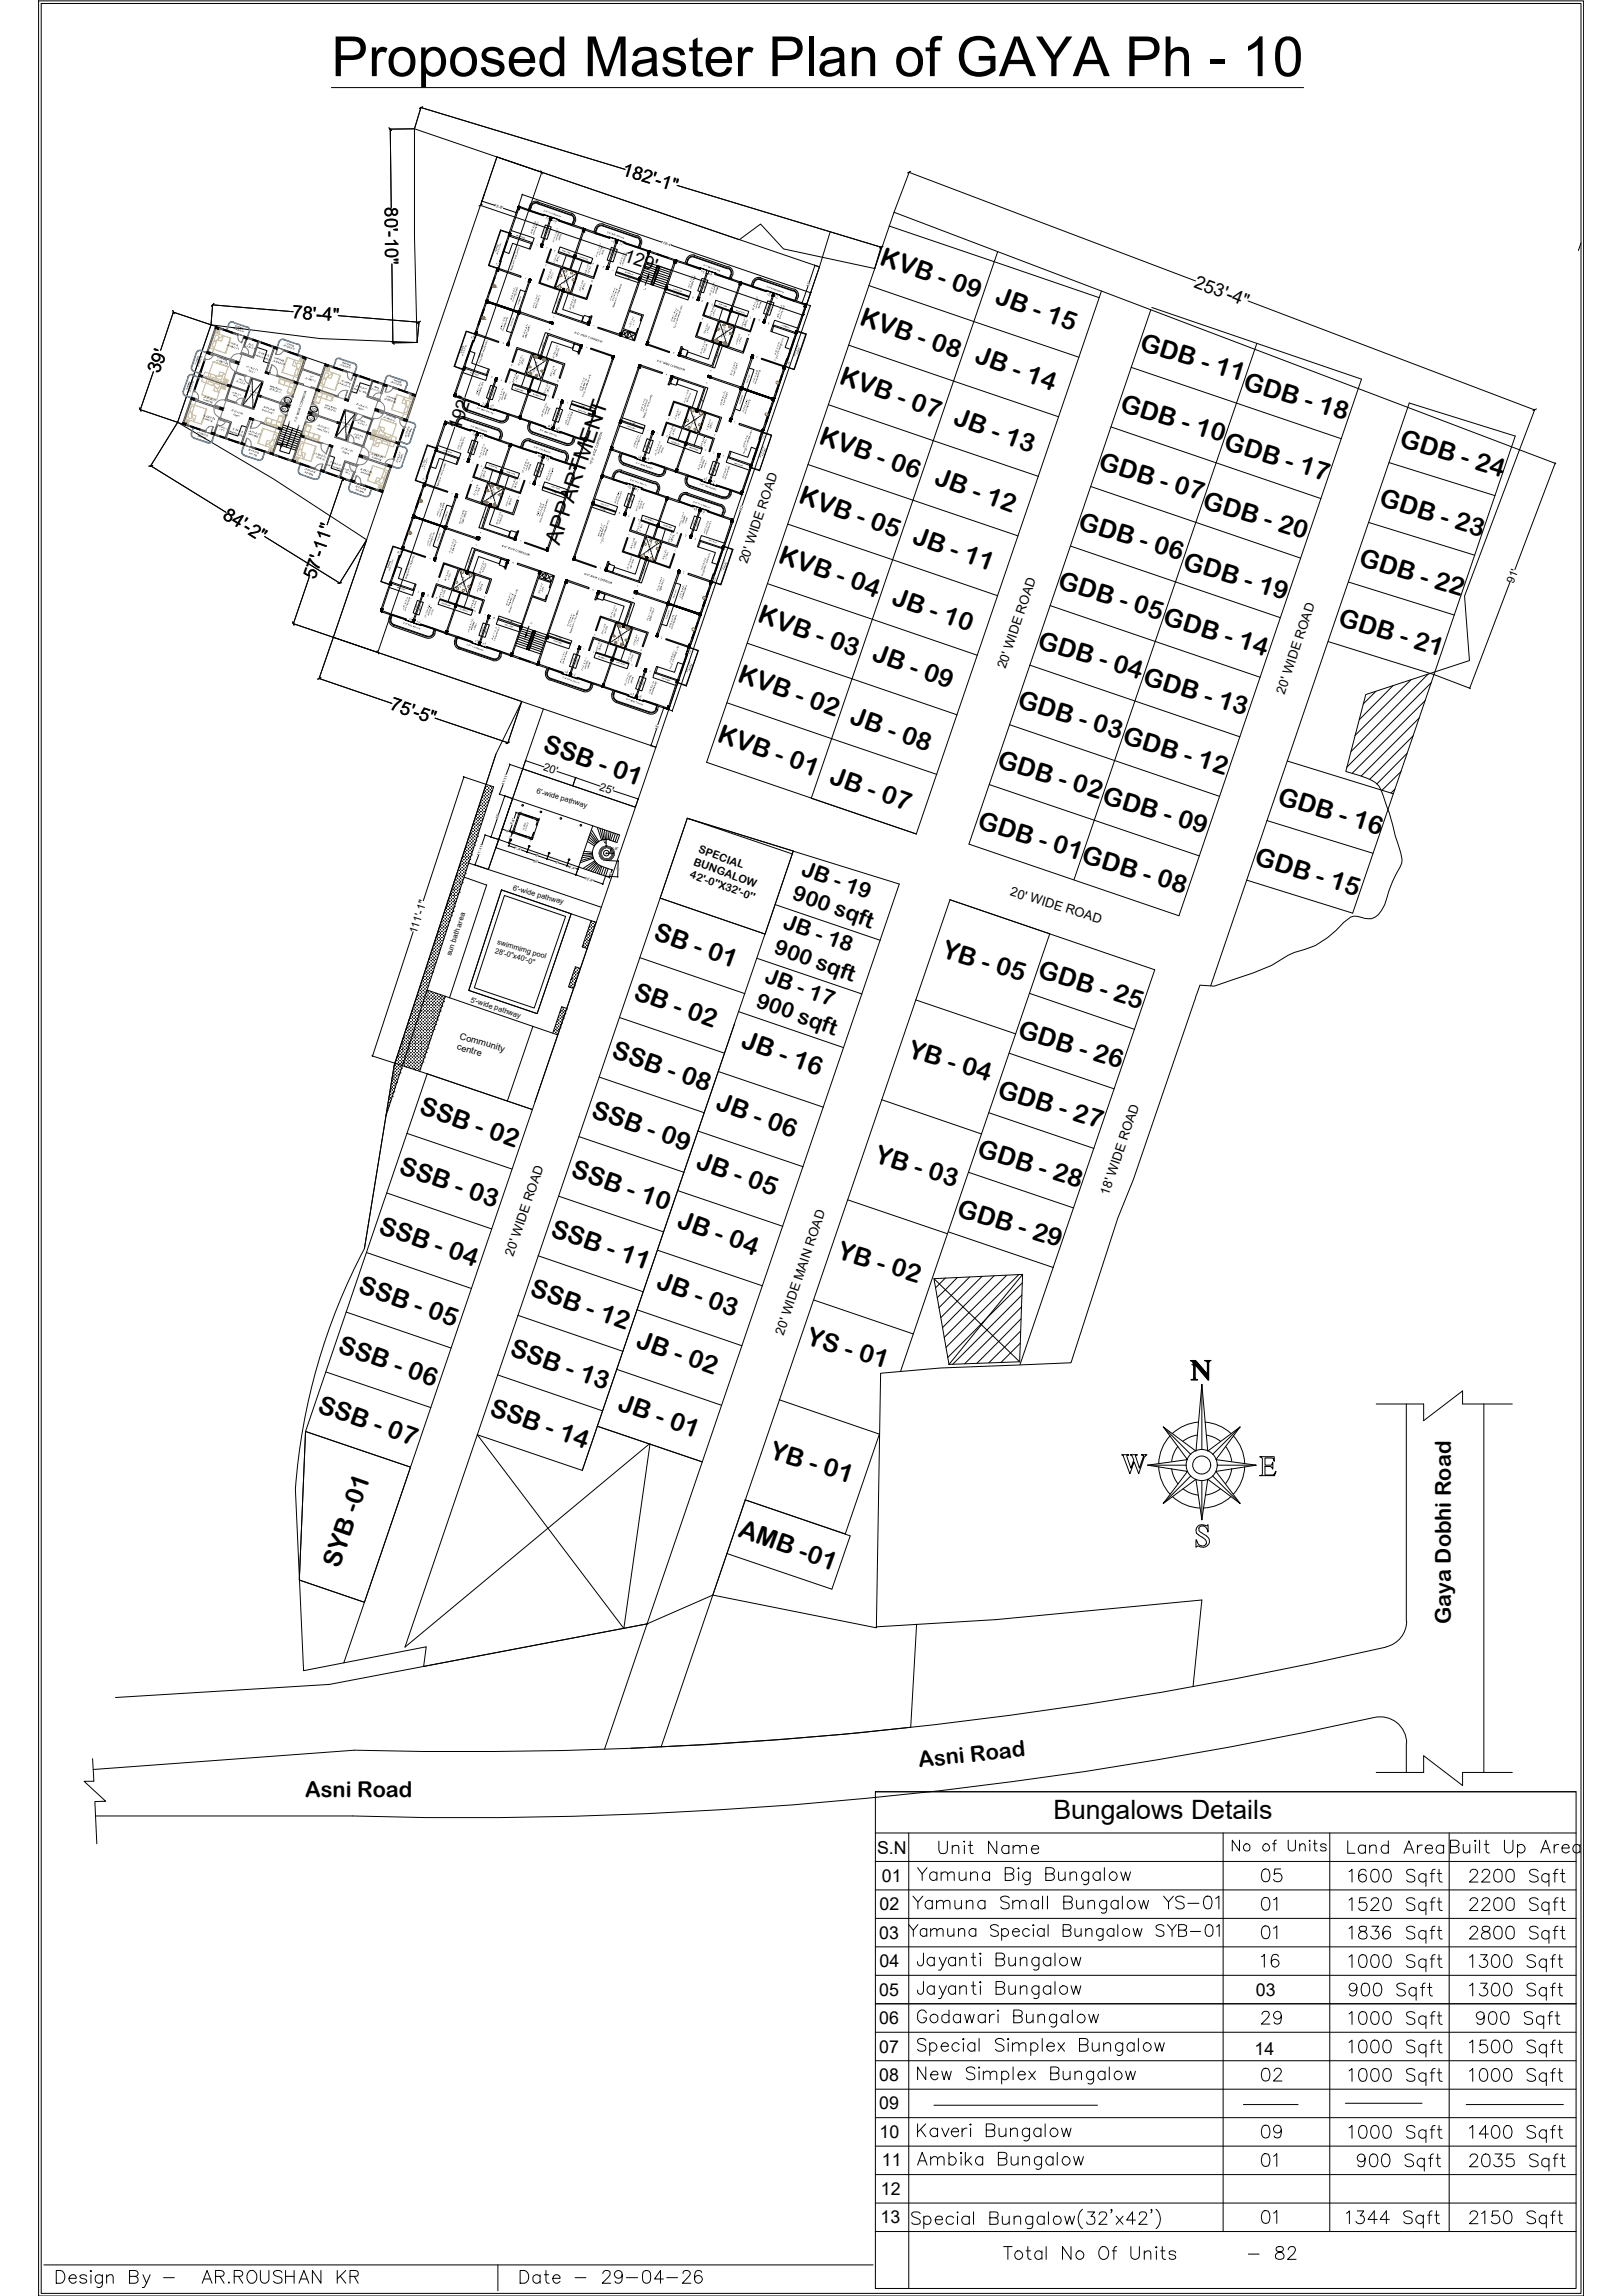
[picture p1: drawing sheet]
<svg xmlns="http://www.w3.org/2000/svg" width="210mm" height="297mm" viewBox="0 0 210 297" stroke-linecap="round" stroke-linejoin="round" font-family="sans-serif">
<defs><g id="words">
<text font-size="7.2" x="42.9" y="9.8">Proposed Master Plan of GAYA Ph - 10</text>
<g font-size="4.9">
<text x="161.9" y="244.8">05</text>
<text x="161.9" y="248.4">01</text>
<text x="161.9" y="255.8">16</text>
<text x="161.9" y="263.2">29</text>
<text x="161.9" y="270.6">02</text>
<text x="161.9" y="278">09</text>
<text x="161.9" y="281.5">01</text>
<text x="128.8" y="293.5">Total No Of Units - 82</text>
<text x="161.9" y="288.9">01</text>
</g>
<g font-size="4.4">
<text x="120.3" y="240.9">Unit Name</text>
<text x="173.2" y="240.9">Land Area</text>
<text x="161.9" y="251.9">01</text>
</g>
<text font-size="3.4" x="136.3" y="235.3">Bungalows Details</text>
<g font-size="3.3">
<text x="113.7" y="34.1" transform="rotate(20 113.7 34.1)">KVB - 09 JB - 15</text>
<text x="111.1" y="41.9" transform="rotate(20 111.1 41.9)">KVB - 08 JB - 14</text>
<text x="147.4" y="45.3" transform="rotate(17 147.4 45.3)">GDB - 11</text>
<text x="108.5" y="49.6" transform="rotate(20 108.5 49.6)">KVB - 07 JB - 13</text>
<text x="144.8" y="53.2" transform="rotate(17 144.8 53.2)">GDB - 10</text>
<text x="160.7" y="50.3" transform="rotate(17 160.7 50.3)">GDB - 18</text>
<text x="105.8" y="57.3" transform="rotate(20 105.8 57.3)">KVB - 06 JB - 12</text>
<text x="158.2" y="58.2" transform="rotate(17 158.2 58.2)">GDB - 17</text>
<text x="181" y="57.7" transform="rotate(17 181 57.7)">GDB - 24</text>
<text x="103.2" y="65" transform="rotate(20 103.2 65)">KVB - 05 JB - 11</text>
<text x="142" y="60.7" transform="rotate(17 142 60.7)">GDB - 07</text>
<text x="155.5" y="65.7" transform="rotate(17 155.5 65.7)">GDB - 20</text>
<text x="178.4" y="65.4" transform="rotate(17 178.4 65.4)">GDB - 23</text>
<text x="139.4" y="68.4" transform="rotate(17 139.4 68.4)">GDB - 06</text>
<text x="100.6" y="72.7" transform="rotate(20 100.6 72.7)">KVB - 04 JB - 10</text>
<text x="136.8" y="76.1" transform="rotate(17 136.8 76.1)">GDB - 05GDB - 14</text>
<text x="153" y="73.6" transform="rotate(17 153 73.6)">GDB - 19</text>
<text x="175.7" y="73.1" transform="rotate(17 175.7 73.1)">GDB - 22</text>
<text x="97.9" y="80.4" transform="rotate(20 97.9 80.4)">KVB - 03 JB - 09</text>
<text x="134.2" y="83.8" transform="rotate(17 134.2 83.8)">GDB - 04GDB - 13</text>
<text x="173.1" y="80.8" transform="rotate(17 173.1 80.8)">GDB - 21</text>
<text x="95.3" y="88.1" transform="rotate(20 95.3 88.1)">KVB - 02 JB - 08</text>
<text x="92.7" y="95.8" transform="rotate(20 92.7 95.8)">KVB - 01 JB - 07</text>
<text x="131.5" y="91.5" transform="rotate(17 131.5 91.5)">GDB - 03GDB - 12</text>
<text x="70.1" y="97.2" transform="rotate(20 70.1 97.2)">SSB - 01</text>
<text x="128.9" y="99.3" transform="rotate(17 128.9 99.3)">GDB - 02GDB - 09</text>
<text x="126.4" y="107.1" transform="rotate(17 126.4 107.1)">GDB - 01GDB - 08</text>
<text x="165.2" y="104" transform="rotate(17 165.2 104)">GDB - 16</text>
<text x="162.2" y="111.8" transform="rotate(17 162.2 111.8)">GDB - 15</text>
<text x="84.5" y="121.5" transform="rotate(20 84.5 121.5)">SB - 01</text>
<text x="121.8" y="123.8" transform="rotate(17 121.8 123.8)">YB - 05</text>
<text x="81.8" y="129.2" transform="rotate(20 81.8 129.2)">SB - 02</text>
<text x="134.2" y="126.4" transform="rotate(17 134.2 126.4)">GDB - 25</text>
<text x="79" y="136.8" transform="rotate(20 79 136.8)">SSB - 08</text>
<text x="95.8" y="135.5" transform="rotate(20 95.8 135.5)">JB - 16</text>
<text x="117.4" y="136.7" transform="rotate(17 117.4 136.7)">YB - 04</text>
<text x="131.6" y="134.2" transform="rotate(17 131.6 134.2)">GDB - 26</text>
<text x="92.5" y="143.5" transform="rotate(20 92.5 143.5)">JB - 06</text>
<text x="128.9" y="141.9" transform="rotate(17 128.9 141.9)">GDB - 27</text>
<text x="54.1" y="144" transform="rotate(20 54.1 144)">SSB - 02</text>
<text x="76.4" y="144.5" transform="rotate(20 76.4 144.5)">SSB - 09</text>
<text x="126.3" y="149.6" transform="rotate(17 126.3 149.6)">GDB - 28</text>
<text x="51.5" y="151.8" transform="rotate(20 51.5 151.8)">SSB - 03</text>
<text x="73.7" y="152.2" transform="rotate(20 73.7 152.2)">SSB - 10</text>
<text x="90" y="151.1" transform="rotate(20 90 151.1)">JB - 05</text>
<text x="113.1" y="150.4" transform="rotate(17 113.1 150.4)">YB - 03</text>
<text x="48.9" y="159.5" transform="rotate(20 48.9 159.5)">SSB - 04</text>
<text x="71.1" y="159.9" transform="rotate(20 71.1 159.9)">SSB - 11</text>
<text x="87.5" y="158.7" transform="rotate(20 87.5 158.7)">JB - 04</text>
<text x="123.7" y="157.3" transform="rotate(17 123.7 157.3)">GDB - 29</text>
<text x="46.2" y="167.2" transform="rotate(20 46.2 167.2)">SSB - 05</text>
<text x="68.5" y="167.6" transform="rotate(20 68.5 167.6)">SSB - 12</text>
<text x="84.8" y="166.7" transform="rotate(20 84.8 166.7)">JB - 03</text>
<text x="108.2" y="162.8" transform="rotate(17 108.2 162.8)">YB - 02</text>
<text x="104.2" y="173.9" transform="rotate(17 104.2 173.9)">YS - 01</text>
<text x="43.6" y="174.9" transform="rotate(20 43.6 174.9)">SSB - 06</text>
<text x="65.8" y="175.3" transform="rotate(20 65.8 175.3)">SSB - 13</text>
<text x="82.2" y="174.2" transform="rotate(20 82.2 174.2)">JB - 02</text>
<text x="41" y="182.6" transform="rotate(20 41 182.6)">SSB - 07</text>
<text x="63.2" y="183" transform="rotate(20 63.2 183)">SSB - 14</text>
<text x="79.8" y="182.4" transform="rotate(20 79.8 182.4)">JB - 01</text>
<text x="99.5" y="188.7" transform="rotate(17 99.5 188.7)">YB - 01</text>
<text x="43.9" y="202.9" transform="rotate(-71 43.9 202.9)">SYB -01</text>
<text x="95.4" y="198.7" transform="rotate(20 95.4 198.7)">AMB -01</text>
</g>
<text font-size="2.9" x="72.4" y="70.6" transform="rotate(-71 72.4 70.6)">APPARTMENT</text>
<g font-size="2.8">
<text x="103.6" y="113.2" transform="rotate(20 103.6 113.2)">JB - 19</text>
<text x="102.4" y="116.4" transform="rotate(20 102.4 116.4)">900 sqft</text>
<text x="100" y="123.3" transform="rotate(20 100 123.3)">900 sqft</text>
<text x="101.2" y="120.1" transform="rotate(20 101.2 120.1)">JB - 18</text>
<text x="97.7" y="130.2" transform="rotate(20 97.7 130.2)">900 sqft</text>
<text x="98.8" y="127" transform="rotate(20 98.8 127)">JB - 17</text>
<text x="187.7" y="210.1" transform="rotate(-90 187.7 210.1)">Gaya Dobhi Road</text>
<text x="39.5" y="232.5">Asni Road</text>
<text x="119" y="228.6" transform="rotate(-6 119 228.6)">Asni Road</text>
</g>
<g font-size="2.4">
<text x="80.4" y="22.7" transform="rotate(17 80.4 22.7)">182'-1&quot;</text>
<text x="49.8" y="26.8" transform="rotate(89 49.8 26.8)">80'-10&quot;</text>
<text x="80.6" y="33.7" transform="rotate(19 80.6 33.7)">129'</text>
<text x="37.8" y="41.1" transform="rotate(5 37.8 41.1)">78'-4&quot;</text>
<text x="154.4" y="37.1" transform="rotate(21 154.4 37.1)">253'-4&quot;</text>
<text x="20.6" y="48.4" transform="rotate(-71 20.6 48.4)">39'</text>
<text x="59.6" y="55.8" transform="rotate(-71 59.6 55.8)">192'</text>
<text x="28.7" y="67" transform="rotate(32 28.7 67)">84'-2&quot;</text>
<text x="40.8" y="75.1" transform="rotate(-71 40.8 75.1)">57'-11&quot;</text>
<text x="50.4" y="91.8" transform="rotate(19 50.4 91.8)">75'-5&quot;</text>
</g>
<g font-size="2.3">
<text x="113.5" y="239.9">S.N</text>
<text x="114.1" y="243.4">01</text>
<text x="113.8" y="250.8">03</text>
<text x="113.8" y="247.1">02</text>
<text x="113.8" y="254.5">04</text>
<text x="113.8" y="258.2">05</text>
<text x="113.8" y="261.9">06</text>
<text x="162.5" y="258.2">03</text>
<text x="113.8" y="265.5">07</text>
<text x="113.8" y="269.2">08</text>
<text x="162.3" y="265.9">14</text>
<text x="113.8" y="272.9">09</text>
<text x="113.8" y="276.6">10</text>
<text x="114.1" y="280.3">11</text>
<text x="114" y="287.6">13</text>
<text x="114" y="284">12</text>
</g>
<g font-size="1.7">
<text x="96.7" y="73" transform="rotate(-71 96.7 73)">20' WIDE ROAD</text>
<text x="130.1" y="86.6" transform="rotate(-71 130.1 86.6)">20' WIDE ROAD</text>
<text x="166.2" y="89.9" transform="rotate(-71 166.2 89.9)">20' WIDE ROAD</text>
<text x="130.6" y="115.9" transform="rotate(17 130.6 115.9)">20' WIDE ROAD</text>
<text x="143.5" y="154.7" transform="rotate(-71 143.5 154.7)">18' WIDE ROAD</text>
<text x="66.4" y="162.6" transform="rotate(-71 66.4 162.6)">20' WIDE ROAD</text>
<text x="101.4" y="172.8" transform="rotate(-71 101.4 172.8)">20' WIDE MAIN ROAD</text>
</g>
<g font-size="1.4">
<text x="195.9" y="75.6" transform="rotate(-69 195.9 75.6)">91'</text>
<text x="70.2" y="99.7" transform="rotate(18 70.2 99.7)">20'</text>
<text x="77.5" y="102.2" transform="rotate(18 77.5 102.2)">25'</text>
<text x="89.2" y="113.5" transform="rotate(20 89.2 113.5)">42'-0''X32'-0''</text>
<text x="89.7" y="111.9" transform="rotate(20 89.7 111.9)">BUNGALOW</text>
<text x="90.3" y="110.3" transform="rotate(20 90.3 110.3)">SPECIAL</text>
<text x="53.9" y="120.9" transform="rotate(-72 53.9 120.9)">111'-1&quot;</text>
</g>
<g font-size="1.2">
<text x="59.1" y="135.7" transform="rotate(16 59.1 135.7)">centre</text>
<text x="59.4" y="134.4" transform="rotate(16 59.4 134.4)">Community</text>
</g>
<g font-size="1">
<text x="69.4" y="102.6" transform="rotate(17 69.4 102.6)">6'-wide pathway</text>
<text x="66.3" y="115.1" transform="rotate(16 66.3 115.1)">6'-wide pathway</text>
<text x="58.4" y="123.7" transform="rotate(-71 58.4 123.7)">sun bath area</text>
<text x="64" y="123.3" transform="rotate(17 64 123.3)">28'-0&quot;x40'-0&quot;</text>
<text x="64.3" y="122.2" transform="rotate(16 64.3 122.2)">swimmimg pool</text>
<text x="60.8" y="129.6" transform="rotate(18 60.8 129.6)">5'-wide pathway</text>
</g>
<g font-size=".5">
<text x="63.9" y="26.7" transform="rotate(18 63.9 26.7)">13'-8&quot;</text>
<text x="85.5" y="31.4" transform="rotate(20 85.5 31.4)">115'-4&quot;</text>
<text x="104.7" y="37.1" transform="rotate(-70 104.7 37.1)">15'</text>
<text x="37.3" y="52.9" transform="rotate(-159 37.3 52.9)">104</text>
<text x="37.7" y="51.8" transform="rotate(-162 37.7 51.8)">103</text>
<text x="41.1" y="52.9" transform="rotate(-162 41.1 52.9)">102</text>
<text x="40.8" y="54.1" transform="rotate(-162 40.8 54.1)">101</text>
<text x="95.9" y="66.2" transform="rotate(-71 95.9 66.2)">162'</text>
<text x="85.1" y="94.4" transform="rotate(-74 85.1 94.4)">15'</text>
<text x="65.2" y="101.6" transform="rotate(-70 65.2 101.6)">11'-11&quot;</text>
<text x="64.5" y="106" transform="rotate(-74 64.5 106)">16'</text>
<text x="65.4" y="107.6" transform="rotate(21 65.4 107.6)">4'</text>
<text x="66.4" y="106.8" transform="rotate(-72 66.4 106.8)">7'-4&quot;</text>
<text x="62.1" y="110.7" transform="rotate(-70 62.1 110.7)">11'-11&quot;</text>
<text x="66.2" y="108.6" transform="rotate(-69 66.2 108.6)">4'</text>
<text x="66.5" y="109.8" transform="rotate(18 66.5 109.8)">7'-4&quot;</text>
<text x="69" y="111.5" transform="rotate(20 69 111.5)">32'</text>
<text x="69.3" y="110.8" transform="rotate(21 69.3 110.8)">8'</text>
<text x="71.9" y="111.7" transform="rotate(21 71.9 111.7)">8'</text>
<text x="73.6" y="112.3" transform="rotate(18 73.6 112.3)">4'-4&quot;</text>
<text x="75.6" y="113.7" transform="rotate(18 75.6 113.7)">10'-9&quot;</text>
<text x="78.4" y="109" transform="rotate(-90 78.4 109)">2'-7&quot;</text>
<text x="79.1" y="110">2'-8&quot;</text>
<text x="79.1" y="113.3" transform="rotate(-69 79.1 113.3)">3'</text>
<text x="80.1" y="112.6" transform="rotate(-83 80.1 112.6)">6'</text>
</g>
<g font-size=".4">
<text x="25.6" y="46" transform="rotate(110 25.6 46)">Balcony</text>
<text x="26" y="46" transform="rotate(109 26 46)">8'-0&quot;X3'-6&quot;</text>
<text x="29.4" y="46.6" transform="rotate(-161 29.4 46.6)">Bedroom</text>
<text x="29.6" y="47" transform="rotate(-162 29.6 47)">12'-0&quot;X9'-0&quot;</text>
<text x="30.9" y="44.6" transform="rotate(-160 30.9 44.6)">Bedroom</text>
<text x="31" y="45" transform="rotate(-161 31 45)">12'-0&quot;X9'-6&quot;</text>
<text x="31.5" y="42.4" transform="rotate(-160 31.5 42.4)">Balcony</text>
<text x="31.6" y="42.8" transform="rotate(-162 31.6 42.8)">8'-0&quot;X3'-6&quot;</text>
<text x="33.4" y="47.8" transform="rotate(-161 33.4 47.8)">10'-7&quot;X7'-2&quot;</text>
<text x="34.8" y="45.9" transform="rotate(-160 34.8 45.9)">6'-0&quot;X6'-3&quot;</text>
<text x="34.9" y="46.5" transform="rotate(-162 34.9 46.5)">Open Kicthen</text>
<text x="36.8" y="46.6" transform="rotate(-161 36.8 46.6)">Bedroom</text>
<text x="36.9" y="47.1" transform="rotate(-162 36.9 47.1)">12'-0&quot;X9'-6&quot;</text>
<text x="38.1" y="44.7" transform="rotate(-162 38.1 44.7)">Balcony</text>
<text x="38.1" y="45" transform="rotate(-162 38.1 45)">8'-0&quot;X3'-6&quot;</text>
<text x="45.4" y="47.2" transform="rotate(-161 45.4 47.2)">Balcony</text>
<text x="45.4" y="47.5" transform="rotate(-162 45.4 47.5)">8'-0&quot;X3'-6&quot;</text>
<text x="74.3" y="43.1" transform="rotate(19 74.3 43.1)">8'-0&quot; WIDE CORRIDOR</text>
<text x="85" y="46.8" transform="rotate(19 85 46.8)">8'-0&quot; WIDE CORRIDOR</text>
<text x="24.5" y="49.3" transform="rotate(108 24.5 49.3)">Balcony</text>
<text x="24.9" y="49.3" transform="rotate(108 24.9 49.3)">8'-0&quot;X3'-6&quot;</text>
<text x="27.6" y="52" transform="rotate(-163 27.6 52)">Bedroom</text>
<text x="28" y="51.7" transform="rotate(-161 28 51.7)">12'-0&quot;X9'-0&quot;</text>
<text x="31" y="53.8" transform="rotate(-160 31 53.8)">Lobby</text>
<text x="31.5" y="53.5" transform="rotate(-162 31.5 53.5)">10'-7&quot;X7'-2&quot;</text>
<text x="33" y="48.1" transform="rotate(-162 33 48.1)">Lobby</text>
<text x="35.4" y="53.5" transform="rotate(-161 35.4 53.5)">Living Area</text>
<text x="35.7" y="53" transform="rotate(-161 35.7 53)">12'-0&quot;X9'-0&quot;</text>
<text x="36.4" y="50.4" transform="rotate(-160 36.4 50.4)">Living Area</text>
<text x="40.6" y="48.7" transform="rotate(-162 40.6 48.7)">Lift</text>
<text x="40.9" y="49.2" transform="rotate(-162 40.9 49.2)">7'-0&quot;X5'-0&quot;</text>
<text x="43.6" y="52.8" transform="rotate(-162 43.6 52.8)">Living Area</text>
<text x="45.4" y="49.9" transform="rotate(-161 45.4 49.9)">12'-0&quot;X9'-6&quot;</text>
<text x="45.4" y="49.6" transform="rotate(-161 45.4 49.6)">Bedroom</text>
<text x="47.1" y="52.9" transform="rotate(-162 47.1 52.9)">Lobby</text>
<text x="47.5" y="50.2" transform="rotate(-162 47.5 50.2)">6'-0&quot;X6'-3&quot;</text>
<text x="47.5" y="50.8" transform="rotate(-162 47.5 50.8)">Open Kicthen</text>
<text x="47.7" y="52.6" transform="rotate(-162 47.7 52.6)">10'-7&quot;X7'-2&quot;</text>
<text x="51.3" y="51.5" transform="rotate(-161 51.3 51.5)">Bedroom</text>
<text x="51.3" y="52" transform="rotate(-162 51.3 52)">12'-0&quot;X9'-6&quot;</text>
<text x="51.9" y="49.4" transform="rotate(-160 51.9 49.4)">Balcony</text>
<text x="52" y="49.7" transform="rotate(-160 52 49.7)">8'-0&quot;X3'-6&quot;</text>
<text x="26.7" y="56.6" transform="rotate(-161 26.7 56.6)">Balcony</text>
<text x="27" y="56.3" transform="rotate(-162 27 56.3)">8'-0&quot;X3'-6&quot;</text>
<text x="27.5" y="54.4" transform="rotate(-161 27.5 54.4)">Bedroom</text>
<text x="27.9" y="54.1" transform="rotate(-162 27.9 54.1)">12'-0&quot;X9'-6&quot;</text>
<text x="31.5" y="55.8" transform="rotate(-160 31.5 55.8)">6'-0&quot;X6'-3&quot;</text>
<text x="31.5" y="56.3" transform="rotate(-162 31.5 56.3)">Open Kicthen</text>
<text x="33.2" y="58.9" transform="rotate(-162 33.2 58.9)">Balcony</text>
<text x="33.4" y="56.4" transform="rotate(-161 33.4 56.4)">Bedroom</text>
<text x="33.5" y="58.5" transform="rotate(-160 33.5 58.5)">8'-0&quot;X3'-6&quot;</text>
<text x="33.8" y="56.2" transform="rotate(-161 33.8 56.2)">12'-0&quot;X9'-6&quot;</text>
<text x="38.3" y="54.6" transform="rotate(-71 38.3 54.6)">7'-0&quot; WIDE CORRIDOR</text>
<text x="42" y="59.4" transform="rotate(-161 42 59.4)">Bedroom</text>
<text x="42.3" y="59" transform="rotate(-161 42.3 59)">12'-0&quot;X9'-6&quot;</text>
<text x="42.6" y="55.9" transform="rotate(-161 42.6 55.9)">Living Area</text>
<text x="42.7" y="55.4" transform="rotate(-161 42.7 55.4)">12'-0&quot;X9'-0&quot;</text>
<text x="45.2" y="58.6" transform="rotate(-160 45.2 58.6)">Lobby</text>
<text x="45.8" y="58.3" transform="rotate(-161 45.8 58.3)">10'-7&quot;X7'-2&quot;</text>
<text x="49.4" y="59.5" transform="rotate(-163 49.4 59.5)">Bedroom</text>
<text x="49.6" y="59.1" transform="rotate(-162 49.6 59.1)">12'-0&quot;X9'-0&quot;</text>
<text x="51.3" y="54" transform="rotate(-161 51.3 54)">Bedroom</text>
<text x="51.7" y="58.4" transform="rotate(108 51.7 58.4)">8'-0&quot;X3'-6&quot;</text>
<text x="52" y="58.7" transform="rotate(110 52 58.7)">Balcony</text>
<text x="52.8" y="55.1" transform="rotate(108 52.8 55.1)">8'-0&quot;X3'-6&quot;</text>
<text x="53.1" y="55.4" transform="rotate(108 53.1 55.4)">Balcony</text>
<text x="40.6" y="61.4" transform="rotate(-162 40.6 61.4)">Balcony</text>
<text x="40.9" y="61" transform="rotate(-160 40.9 61)">8'-0&quot;X3'-6&quot;</text>
<text x="44.1" y="60.1" transform="rotate(-162 44.1 60.1)">6'-0&quot;X6'-3&quot;</text>
<text x="44.2" y="60.6" transform="rotate(-162 44.2 60.6)">Open Kicthen</text>
<text x="47.1" y="63.6" transform="rotate(-162 47.1 63.6)">Balcony</text>
<text x="47.4" y="63.2" transform="rotate(-160 47.4 63.2)">8'-0&quot;X3'-6&quot;</text>
<text x="48" y="61.4" transform="rotate(-161 48 61.4)">Bedroom</text>
<text x="48.2" y="61.1" transform="rotate(-162 48.2 61.1)">12'-0&quot;X9'-6&quot;</text>
<text x="76.5" y="60.1" transform="rotate(-71 76.5 60.1)">10'-0&quot; WIDE CORRIDOR</text>
<text x="64.9" y="70.7" transform="rotate(19 64.9 70.7)">8'-0&quot; WIDE CORRIDOR</text>
<text x="75.6" y="74.4" transform="rotate(19 75.6 74.4)">8'-0&quot; WIDE CORRIDOR</text>
</g>
<g font-size=".3">
<text x="69.2" y="28.6" transform="rotate(108 69.2 28.6)">11'-0&quot; X 12'-6&quot;</text>
<text x="70.3" y="27.3" transform="rotate(19 70.3 27.3)">3'-6&quot; Wide Balcony</text>
<text x="72.1" y="29.5" transform="rotate(109 72.1 29.5)">11'-0&quot; X 12'-10&quot;</text>
<text x="64.4" y="31.6" transform="rotate(108 64.4 31.6)">Balcony</text>
<text x="64.7" y="31.4" transform="rotate(108 64.7 31.4)">14'-3&quot; X 3'-6&quot;</text>
<text x="66.5" y="32.5" transform="rotate(108 66.5 32.5)">13'-0&quot; X 16'-5&quot;</text>
<text x="67.1" y="32" transform="rotate(109 67.1 32)">Open Kitchen cum Dining</text>
<text x="71.2" y="34.9" transform="rotate(108 71.2 34.9)">8'-0&quot; X 5'-8&quot;</text>
<text x="71.5" y="35.2" transform="rotate(110 71.5 35.2)">TOILET</text>
<text x="72" y="32.7" transform="rotate(109 72 32.7)">4'-6&quot; X 9'-0&quot;</text>
<text x="72.2" y="30" transform="rotate(110 72.2 30)">Bedroom</text>
<text x="72.2" y="33" transform="rotate(110 72.2 33)">TOILET</text>
<text x="72.5" y="30.3" transform="rotate(108 72.5 30.3)">Master</text>
<text x="73.3" y="35.3" transform="rotate(108 73.3 35.3)">8'-0&quot; X 6'-0&quot;</text>
<text x="73.5" y="35.7" transform="rotate(109 73.5 35.7)">DUCT</text>
<text x="76.1" y="34.1" transform="rotate(109 76.1 34.1)">4'-6&quot; X 9'-0&quot;</text>
<text x="76.3" y="34.4" transform="rotate(108 76.3 34.4)">TOILET</text>
<text x="77.6" y="31.4" transform="rotate(109 77.6 31.4)">11'-0&quot; X 12'-10&quot;</text>
<text x="77.8" y="31.9" transform="rotate(110 77.8 31.9)">Bedroom</text>
<text x="78.1" y="32.2" transform="rotate(108 78.1 32.2)">Master</text>
<text x="78.5" y="30.1" transform="rotate(19 78.5 30.1)">3'-6&quot; Wide Balcony</text>
<text x="80.7" y="32.5" transform="rotate(109 80.7 32.5)">11'-0&quot; X 12'-6&quot;</text>
<text x="89.5" y="35.5" transform="rotate(110 89.5 35.5)">11'-0&quot; X 12'-6&quot;</text>
<text x="91" y="34.4" transform="rotate(19 91 34.4)">3'-6&quot; Wide Balcony</text>
<text x="65.2" y="40.9" transform="rotate(108 65.2 40.9)">12'-6&quot; X 12'-6&quot;</text>
<text x="66.5" y="37.1" transform="rotate(108 66.5 37.1)">12'-6&quot; X 12'-6&quot;</text>
<text x="69.8" y="38.2" transform="rotate(108 69.8 38.2)">LIVING AREA</text>
<text x="74.2" y="38.3" transform="rotate(108 74.2 38.3)">8'-5&quot; X 12'-10&quot;</text>
<text x="74.4" y="38.7" transform="rotate(108 74.4 38.7)">KITCHEN</text>
<text x="75.4" y="36.3" transform="rotate(108 75.4 36.3)">8'-0&quot; X 5'-8&quot;</text>
<text x="75.6" y="36.6" transform="rotate(108 75.6 36.6)">TOILET</text>
<text x="79.8" y="37.3" transform="rotate(109 79.8 37.3)">&amp; Living Area</text>
<text x="80.3" y="36.7" transform="rotate(109 80.3 36.7)">Open Kitchen cum Dining</text>
<text x="81.8" y="40.9" transform="rotate(109 81.8 40.9)">7'-0&quot; X 5'-0&quot;</text>
<text x="82" y="41.4" transform="rotate(108 82 41.4)">LIFT</text>
<text x="83.2" y="37.4" transform="rotate(18 83.2 37.4)">UP</text>
<text x="87.4" y="39.9" transform="rotate(108 87.4 39.9)">21'-9&quot; X 16'-4&quot;</text>
<text x="87.7" y="40" transform="rotate(108 87.7 40)">&amp; Living Area</text>
<text x="88.2" y="39.4" transform="rotate(109 88.2 39.4)">Open Kitchen cum Dining</text>
<text x="91.5" y="41.8" transform="rotate(109 91.5 41.8)">8'-0&quot; X 5'-8&quot;</text>
<text x="92.2" y="39.6" transform="rotate(109 92.2 39.6)">4'-6&quot; X 9'-0&quot;</text>
<text x="92.3" y="36.4" transform="rotate(109 92.3 36.4)">11'-0&quot; X 12'-10&quot;</text>
<text x="92.5" y="36.9" transform="rotate(110 92.5 36.9)">Bedroom</text>
<text x="92.5" y="39.9" transform="rotate(110 92.5 39.9)">TOILET</text>
<text x="92.8" y="37.2" transform="rotate(108 92.8 37.2)">Master</text>
<text x="96.4" y="41" transform="rotate(109 96.4 41)">4'-6&quot; X 9'-0&quot;</text>
<text x="96.6" y="41.3" transform="rotate(108 96.6 41.3)">TOILET</text>
<text x="97.9" y="38.3" transform="rotate(108 97.9 38.3)">11'-0&quot; X 12'-10&quot;</text>
<text x="98.1" y="38.8" transform="rotate(110 98.1 38.8)">Bedroom</text>
<text x="98.4" y="39.1" transform="rotate(107 98.4 39.1)">Master</text>
<text x="99.2" y="37.2" transform="rotate(19 99.2 37.2)">3'-6&quot; Wide Balcony</text>
<text x="101.1" y="39.4" transform="rotate(108 101.1 39.4)">11'-0&quot; X 12'-6&quot;</text>
<text x="32.9" y="44.6" transform="rotate(-163 32.9 44.6)">Toilet</text>
<text x="59.9" y="44.7" transform="rotate(110 59.9 44.7)">Balcony</text>
<text x="60.2" y="44.5" transform="rotate(110 60.2 44.5)">14'-3&quot; X 3'-6&quot;</text>
<text x="62.4" y="44.6" transform="rotate(110 62.4 44.6)">13'-0&quot; X 16'-5&quot;</text>
<text x="62.9" y="44" transform="rotate(109 62.9 44)">Open Kitchen cum Dining</text>
<text x="67.4" y="45.9" transform="rotate(108 67.4 45.9)">8'-0&quot; X 5'-8&quot;</text>
<text x="67.7" y="46.3" transform="rotate(110 67.7 46.3)">TOILET</text>
<text x="68.5" y="42" transform="rotate(110 68.5 42)">LIVING AREA</text>
<text x="69.4" y="46.8" transform="rotate(110 69.4 46.8)">8'-0&quot; X 6'-0&quot;</text>
<text x="69.6" y="47.2" transform="rotate(106 69.6 47.2)">DUCT</text>
<text x="71.6" y="47.3" transform="rotate(109 71.6 47.3)">8'-0&quot; X 5'-8&quot;</text>
<text x="71.8" y="47.7" transform="rotate(108 71.8 47.7)">TOILET</text>
<text x="72.1" y="44.6" transform="rotate(108 72.1 44.6)">8'-5&quot; X 12'-10&quot;</text>
<text x="72.3" y="45" transform="rotate(110 72.3 45)">KITCHEN</text>
<text x="80.8" y="43" transform="rotate(108 80.8 43)">ELE</text>
<text x="81.7" y="43.2" transform="rotate(107 81.7 43.2)">FHC</text>
<text x="91.1" y="44.1" transform="rotate(108 91.1 44.1)">8'-5&quot; X 12'-10&quot;</text>
<text x="91.4" y="44.5" transform="rotate(108 91.4 44.5)">KITCHEN</text>
<text x="91.7" y="42.1" transform="rotate(108 91.7 42.1)">TOILET</text>
<text x="93.7" y="42.3" transform="rotate(109 93.7 42.3)">8'-0&quot; X 6'-0&quot;</text>
<text x="93.9" y="42.7" transform="rotate(108 93.9 42.7)">DUCT</text>
<text x="95.3" y="46.9" transform="rotate(108 95.3 46.9)">LIVING AREA</text>
<text x="95.6" y="43.2" transform="rotate(109 95.6 43.2)">8'-0&quot; X 5'-8&quot;</text>
<text x="95.8" y="43.5" transform="rotate(110 95.8 43.5)">TOILET</text>
<text x="97.9" y="47.8" transform="rotate(110 97.9 47.8)">12'-6&quot; X 12'-6&quot;</text>
<text x="100.8" y="44.2" transform="rotate(110 100.8 44.2)">13'-0&quot; X 16'-5&quot;</text>
<text x="101.3" y="43.7" transform="rotate(109 101.3 43.7)">Open Kitchen cum Dining</text>
<text x="103.2" y="44.5" transform="rotate(108 103.2 44.5)">14'-3&quot; X 3'-6&quot;</text>
<text x="103.4" y="44.9" transform="rotate(110 103.4 44.9)">Balcony</text>
<text x="30.9" y="51.3" transform="rotate(-162 30.9 51.3)">Toilet</text>
<text x="31.2" y="51" transform="rotate(-160 31.2 51)">6'-2&quot;x5'-0&quot;</text>
<text x="31.6" y="49.2" transform="rotate(-162 31.6 49.2)">Toilet</text>
<text x="31.7" y="49.6" transform="rotate(-162 31.7 49.6)">6'-2&quot;x5'-0&quot;</text>
<text x="33" y="51" transform="rotate(-163 33 51)">Duct</text>
<text x="33.4" y="50.8" transform="rotate(-162 33.4 50.8)">4'0&quot;x10'5&quot;</text>
<text x="49.1" y="50.2" transform="rotate(-162 49.1 50.2)">Toilet</text>
<text x="49.2" y="50.6" transform="rotate(-162 49.2 50.6)">4'-2&quot;x6'-0&quot;</text>
<text x="61.6" y="52.8" transform="rotate(18 61.6 52.8)">3'-6&quot; Wide Balcony</text>
<text x="62.1" y="49.3" transform="rotate(108 62.1 49.3)">11'-0&quot; X 12'-6&quot;</text>
<text x="65" y="50.2" transform="rotate(110 65 50.2)">11'-0&quot; X 12'-10&quot;</text>
<text x="65.2" y="50.7" transform="rotate(109 65.2 50.7)">Bedroom</text>
<text x="65.5" y="50.9" transform="rotate(108 65.5 50.9)">Master</text>
<text x="66.7" y="48.1" transform="rotate(109 66.7 48.1)">4'-6&quot; X 9'-0&quot;</text>
<text x="67" y="48.5" transform="rotate(108 67 48.5)">TOILET</text>
<text x="70.6" y="52.1" transform="rotate(108 70.6 52.1)">11'-0&quot; X 12'-10&quot;</text>
<text x="70.8" y="49.5" transform="rotate(109 70.8 49.5)">4'-6&quot; X 9'-0&quot;</text>
<text x="70.8" y="52.6" transform="rotate(109 70.8 52.6)">Bedroom</text>
<text x="71" y="49.9" transform="rotate(110 71 49.9)">TOILET</text>
<text x="71" y="52.8" transform="rotate(110 71 52.8)">Master</text>
<text x="73.7" y="53.2" transform="rotate(108 73.7 53.2)">11'-0&quot; X 12'-6&quot;</text>
<text x="75.8" y="49" transform="rotate(109 75.8 49)">&amp; Living Area</text>
<text x="76.3" y="48.4" transform="rotate(109 76.3 48.4)">Open Kitchen cum Dining</text>
<text x="83.7" y="51.6" transform="rotate(109 83.7 51.6)">&amp; Living Area</text>
<text x="84.2" y="51" transform="rotate(109 84.2 51)">Open Kitchen cum Dining</text>
<text x="87.7" y="52.8" transform="rotate(109 87.7 52.8)">8'-0&quot; X 5'-8&quot;</text>
<text x="88" y="53.2" transform="rotate(108 88 53.2)">TOILET</text>
<text x="89" y="50.4" transform="rotate(108 89 50.4)">8'-5&quot; X 12'-10&quot;</text>
<text x="89.2" y="50.8" transform="rotate(108 89.2 50.8)">KITCHEN</text>
<text x="89.8" y="53.7" transform="rotate(109 89.8 53.7)">8'-0&quot; X 6'-0&quot;</text>
<text x="94.1" y="50.7" transform="rotate(108 94.1 50.7)">LIVING AREA</text>
<text x="96.6" y="51.6" transform="rotate(108 96.6 51.6)">12'-6&quot; X 12'-6&quot;</text>
<text x="29.1" y="55.7" transform="rotate(-158 29.1 55.7)">Toilet</text>
<text x="29.5" y="55.4" transform="rotate(-162 29.5 55.4)">4'-2&quot;x6'-0&quot;</text>
<text x="37.5" y="54.8" transform="rotate(-72 37.5 54.8)">DN</text>
<text x="38.7" y="55.3" transform="rotate(-69 38.7 55.3)">UP</text>
<text x="45" y="55.1" transform="rotate(-159 45 55.1)">Duct</text>
<text x="45.4" y="54.9" transform="rotate(-162 45.4 54.9)">4'0&quot;x10'5&quot;</text>
<text x="46.6" y="56.6" transform="rotate(-163 46.6 56.6)">Toilet</text>
<text x="47" y="56.4" transform="rotate(-160 47 56.4)">6'-2&quot;x5'-0&quot;</text>
<text x="47.3" y="54.6" transform="rotate(-163 47.3 54.6)">Toilet</text>
<text x="47.5" y="54.9" transform="rotate(-160 47.5 54.9)">6'-2&quot;x5'-0&quot;</text>
<text x="54.9" y="59.5" transform="rotate(108 54.9 59.5)">Balcony</text>
<text x="55.2" y="59.3" transform="rotate(108 55.2 59.3)">14'-3&quot; X 3'-6&quot;</text>
<text x="57.6" y="59.8" transform="rotate(109 57.6 59.8)">Open Kitchen cum Dining</text>
<text x="59.7" y="56.4" transform="rotate(110 59.7 56.4)">11'-0&quot; X 12'-6&quot;</text>
<text x="60.8" y="55.2" transform="rotate(19 60.8 55.2)">3'-6&quot; Wide Balcony</text>
<text x="62.6" y="57.4" transform="rotate(108 62.6 57.4)">11'-0&quot; X 12'-10&quot;</text>
<text x="62.7" y="57.9" transform="rotate(110 62.7 57.9)">Bedroom</text>
<text x="63" y="58.1" transform="rotate(107 63 58.1)">Master</text>
<text x="68.1" y="59.3" transform="rotate(109 68.1 59.3)">11'-0&quot; X 12'-10&quot;</text>
<text x="68.3" y="59.8" transform="rotate(108 68.3 59.8)">Bedroom</text>
<text x="69" y="57.9" transform="rotate(19 69 57.9)">3'-6&quot; Wide Balcony</text>
<text x="69.8" y="55.7" transform="rotate(18 69.8 55.7)">3'-6&quot; Wide Balcony</text>
<text x="82.3" y="60" transform="rotate(19 82.3 60)">3'-6&quot; Wide Balcony</text>
<text x="82.5" y="56.2" transform="rotate(108 82.5 56.2)">11'-0&quot; X 12'-6&quot;</text>
<text x="85.3" y="57.1" transform="rotate(108 85.3 57.1)">11'-0&quot; X 12'-10&quot;</text>
<text x="85.5" y="57.6" transform="rotate(110 85.5 57.6)">Bedroom</text>
<text x="85.8" y="57.8" transform="rotate(108 85.8 57.8)">Master</text>
<text x="87" y="55.1" transform="rotate(108 87 55.1)">4'-6&quot; X 9'-0&quot;</text>
<text x="87.2" y="55.4" transform="rotate(108 87.2 55.4)">TOILET</text>
<text x="90" y="54.2" transform="rotate(108 90 54.2)">DUCT</text>
<text x="90.8" y="59" transform="rotate(108 90.8 59)">11'-0&quot; X 12'-10&quot;</text>
<text x="91.1" y="56.4" transform="rotate(109 91.1 56.4)">4'-6&quot; X 9'-0&quot;</text>
<text x="91.1" y="59.5" transform="rotate(108 91.1 59.5)">Bedroom</text>
<text x="91.3" y="59.7" transform="rotate(110 91.3 59.7)">Master</text>
<text x="91.3" y="56.8" transform="rotate(108 91.3 56.8)">TOILET</text>
<text x="91.8" y="54.2" transform="rotate(109 91.8 54.2)">8'-0&quot; X 5'-8&quot;</text>
<text x="92.1" y="54.6" transform="rotate(111 92.1 54.6)">TOILET</text>
<text x="96.6" y="56.2" transform="rotate(110 96.6 56.2)">13'-0&quot; X 16'-5&quot;</text>
<text x="97.2" y="55.7" transform="rotate(109 97.2 55.7)">Open Kitchen cum Dining</text>
<text x="98.7" y="57.6" transform="rotate(109 98.7 57.6)">14'-3&quot; X 3'-6&quot;</text>
<text x="98.9" y="58" transform="rotate(108 98.9 58)">Balcony</text>
<text x="45.3" y="61.2" transform="rotate(-162 45.3 61.2)">Toilet</text>
<text x="45.7" y="60.9" transform="rotate(-160 45.7 60.9)">4'-2&quot;x6'-0&quot;</text>
<text x="57" y="60.4" transform="rotate(110 57 60.4)">13'-0&quot; X 16'-5&quot;</text>
<text x="57.1" y="65" transform="rotate(108 57.1 65)">12'-6&quot; X 12'-6&quot;</text>
<text x="61.7" y="62.7" transform="rotate(108 61.7 62.7)">8'-0&quot; X 5'-8&quot;</text>
<text x="62" y="63" transform="rotate(108 62 63)">TOILET</text>
<text x="62.5" y="60.5" transform="rotate(108 62.5 60.5)">4'-6&quot; X 9'-0&quot;</text>
<text x="62.7" y="60.8" transform="rotate(110 62.7 60.8)">TOILET</text>
<text x="63.8" y="63.2" transform="rotate(108 63.8 63.2)">8'-0&quot; X 6'-0&quot;</text>
<text x="64" y="63.6" transform="rotate(106 64 63.6)">DUCT</text>
<text x="65.8" y="64.1" transform="rotate(108 65.8 64.1)">8'-0&quot; X 5'-8&quot;</text>
<text x="66.1" y="64.5" transform="rotate(110 66.1 64.5)">TOILET</text>
<text x="66.6" y="61.9" transform="rotate(109 66.6 61.9)">4'-6&quot; X 9'-0&quot;</text>
<text x="66.8" y="62.2" transform="rotate(108 66.8 62.2)">TOILET</text>
<text x="68.6" y="60" transform="rotate(110 68.6 60)">Master</text>
<text x="69.9" y="65" transform="rotate(108 69.9 65)">21'-9&quot; X 16'-4&quot;</text>
<text x="70.3" y="65.2" transform="rotate(108 70.3 65.2)">&amp; Living Area</text>
<text x="70.8" y="64.6" transform="rotate(109 70.8 64.6)">Open Kitchen cum Dining</text>
<text x="71.2" y="60.4" transform="rotate(108 71.2 60.4)">11'-0&quot; X 12'-6&quot;</text>
<text x="80" y="63.4" transform="rotate(108 80 63.4)">11'-0&quot; X 12'-6&quot;</text>
<text x="81.5" y="62.1" transform="rotate(18 81.5 62.1)">3'-6&quot; Wide Balcony</text>
<text x="82.8" y="64.3" transform="rotate(109 82.8 64.3)">11'-0&quot; X 12'-10&quot;</text>
<text x="83" y="64.8" transform="rotate(107 83 64.8)">Bedroom</text>
<text x="83.3" y="65" transform="rotate(108 83.3 65)">Master</text>
<text x="89.7" y="65" transform="rotate(19 89.7 65)">3'-6&quot; Wide Balcony</text>
<text x="90.5" y="62.7" transform="rotate(19 90.5 62.7)">3'-6&quot; Wide Balcony</text>
<text x="94" y="60.2" transform="rotate(108 94 60.2)">11'-0&quot; X 12'-6&quot;</text>
<text x="53.5" y="71.9" transform="rotate(109 53.5 71.9)">Open Kitchen cum Dining</text>
<text x="55.8" y="68.8" transform="rotate(110 55.8 68.8)">12'-6&quot; X 12'-6&quot;</text>
<text x="59" y="69.9" transform="rotate(108 59 69.9)">LIVING AREA</text>
<text x="60.2" y="66.1" transform="rotate(108 60.2 66.1)">LIVING AREA</text>
<text x="64.7" y="66.2" transform="rotate(110 64.7 66.2)">8'-5&quot; X 12'-10&quot;</text>
<text x="64.9" y="66.6" transform="rotate(108 64.9 66.6)">KITCHEN</text>
<text x="78.1" y="67.9" transform="rotate(109 78.1 67.9)">&amp; Living Area</text>
<text x="78.7" y="67.3" transform="rotate(109 78.7 67.3)">Open Kitchen cum Dining</text>
<text x="81.6" y="72" transform="rotate(108 81.6 72)">8'-5&quot; X 12'-10&quot;</text>
<text x="82" y="69.6" transform="rotate(108 82 69.6)">8'-0&quot; X 5'-8&quot;</text>
<text x="82.3" y="70" transform="rotate(108 82.3 70)">TOILET</text>
<text x="82.8" y="67.4" transform="rotate(108 82.8 67.4)">4'-6&quot; X 9'-0&quot;</text>
<text x="83" y="67.8" transform="rotate(108 83 67.8)">TOILET</text>
<text x="84.2" y="70.1" transform="rotate(111 84.2 70.1)">8'-0&quot; X 6'-0&quot;</text>
<text x="84.4" y="70.6" transform="rotate(109 84.4 70.6)">DUCT</text>
<text x="86.1" y="71" transform="rotate(109 86.1 71)">8'-0&quot; X 5'-8&quot;</text>
<text x="86.4" y="71.4" transform="rotate(110 86.4 71.4)">TOILET</text>
<text x="86.9" y="68.8" transform="rotate(108 86.9 68.8)">4'-6&quot; X 9'-0&quot;</text>
<text x="87.1" y="69.2" transform="rotate(110 87.1 69.2)">TOILET</text>
<text x="88.4" y="66.2" transform="rotate(109 88.4 66.2)">11'-0&quot; X 12'-10&quot;</text>
<text x="88.6" y="66.7" transform="rotate(108 88.6 66.7)">Bedroom</text>
<text x="88.9" y="66.9" transform="rotate(110 88.9 66.9)">Master</text>
<text x="91.6" y="67.3" transform="rotate(110 91.6 67.3)">11'-0&quot; X 12'-6&quot;</text>
<text x="91.8" y="71.5" transform="rotate(109 91.8 71.5)">Open Kitchen cum Dining</text>
<text x="50.4" y="72.5" transform="rotate(110 50.4 72.5)">Balcony</text>
<text x="50.8" y="72.3" transform="rotate(108 50.8 72.3)">14'-3&quot; X 3'-6&quot;</text>
<text x="52.6" y="77.2" transform="rotate(108 52.6 77.2)">11'-0&quot; X 12'-6&quot;</text>
<text x="52.9" y="72.4" transform="rotate(108 52.9 72.4)">13'-0&quot; X 16'-5&quot;</text>
<text x="57.2" y="76" transform="rotate(108 57.2 76)">4'-6&quot; X 9'-0&quot;</text>
<text x="57.5" y="76.3" transform="rotate(108 57.5 76.3)">TOILET</text>
<text x="58" y="73.8" transform="rotate(108 58 73.8)">8'-0&quot; X 5'-8&quot;</text>
<text x="58.2" y="74.1" transform="rotate(110 58.2 74.1)">TOILET</text>
<text x="59.9" y="74.7" transform="rotate(108 59.9 74.7)">8'-0&quot; X 6'-0&quot;</text>
<text x="60.1" y="75.1" transform="rotate(108 60.1 75.1)">DUCT</text>
<text x="61.3" y="77.4" transform="rotate(109 61.3 77.4)">4'-6&quot; X 9'-0&quot;</text>
<text x="61.6" y="77.7" transform="rotate(110 61.6 77.7)">TOILET</text>
<text x="62.1" y="75.2" transform="rotate(108 62.1 75.2)">8'-0&quot; X 5'-8&quot;</text>
<text x="62.3" y="75.5" transform="rotate(110 62.3 75.5)">TOILET</text>
<text x="62.5" y="72.5" transform="rotate(110 62.5 72.5)">8'-5&quot; X 12'-10&quot;</text>
<text x="62.7" y="72.9" transform="rotate(108 62.7 72.9)">KITCHEN</text>
<text x="66.3" y="76.8" transform="rotate(109 66.3 76.8)">&amp; Living Area</text>
<text x="66.8" y="76.2" transform="rotate(109 66.8 76.2)">Open Kitchen cum Dining</text>
<text x="70.1" y="75.4" transform="rotate(109 70.1 75.4)">7'-0&quot; X 5'-0&quot;</text>
<text x="70.2" y="74.1" transform="rotate(108 70.2 74.1)">ELE</text>
<text x="70.2" y="75.9" transform="rotate(107 70.2 75.9)">LIFT</text>
<text x="71.1" y="74.4" transform="rotate(108 71.1 74.4)">FHC</text>
<text x="81.9" y="72.3" transform="rotate(108 81.9 72.3)">KITCHEN</text>
<text x="85.9" y="74.8" transform="rotate(110 85.9 74.8)">LIVING AREA</text>
<text x="88.4" y="75.7" transform="rotate(108 88.4 75.7)">12'-6&quot; X 12'-6&quot;</text>
<text x="91.2" y="72.1" transform="rotate(108 91.2 72.1)">13'-0&quot; X 16'-5&quot;</text>
<text x="93.7" y="72.4" transform="rotate(108 93.7 72.4)">14'-3&quot; X 3'-6&quot;</text>
<text x="93.9" y="72.8" transform="rotate(110 93.9 72.8)">Balcony</text>
<text x="52.2" y="80.7" transform="rotate(19 52.2 80.7)">3'-6&quot; Wide Balcony</text>
<text x="55.5" y="78" transform="rotate(109 55.5 78)">11'-0&quot; X 12'-10&quot;</text>
<text x="55.7" y="78.5" transform="rotate(108 55.7 78.5)">Bedroom</text>
<text x="56" y="78.7" transform="rotate(110 56 78.7)">Master</text>
<text x="60.3" y="83.5" transform="rotate(19 60.3 83.5)">3'-6&quot; Wide Balcony</text>
<text x="61.1" y="80" transform="rotate(109 61.1 80)">11'-0&quot; X 12'-10&quot;</text>
<text x="61.3" y="80.4" transform="rotate(108 61.3 80.4)">Bedroom</text>
<text x="61.6" y="80.6" transform="rotate(110 61.6 80.6)">Master</text>
<text x="64.1" y="81.1" transform="rotate(110 64.1 81.1)">11'-0&quot; X 12'-6&quot;</text>
<text x="68.5" y="80.6" transform="rotate(18 68.5 80.6)">UP</text>
<text x="73.9" y="79.4" transform="rotate(108 73.9 79.4)">21'-9&quot; X 16'-4&quot;</text>
<text x="74.2" y="79.5" transform="rotate(108 74.2 79.5)">&amp; Living Area</text>
<text x="74.8" y="78.9" transform="rotate(109 74.8 78.9)">Open Kitchen cum Dining</text>
<text x="77.5" y="82.9" transform="rotate(109 77.5 82.9)">4'-6&quot; X 9'-0&quot;</text>
<text x="77.7" y="83.2" transform="rotate(108 77.7 83.2)">TOILET</text>
<text x="78.2" y="80.7" transform="rotate(109 78.2 80.7)">8'-0&quot; X 5'-8&quot;</text>
<text x="78.5" y="81" transform="rotate(108 78.5 81)">TOILET</text>
<text x="79.5" y="78.3" transform="rotate(108 79.5 78.3)">8'-5&quot; X 12'-10&quot;</text>
<text x="79.7" y="78.7" transform="rotate(110 79.7 78.7)">KITCHEN</text>
<text x="80.3" y="81.6" transform="rotate(109 80.3 81.6)">8'-0&quot; X 6'-0&quot;</text>
<text x="80.5" y="82" transform="rotate(109 80.5 82)">DUCT</text>
<text x="82.3" y="82.1" transform="rotate(109 82.3 82.1)">8'-0&quot; X 5'-8&quot;</text>
<text x="82.6" y="82.4" transform="rotate(110 82.6 82.4)">TOILET</text>
<text x="84.5" y="78.6" transform="rotate(110 84.5 78.6)">LIVING AREA</text>
<text x="87.1" y="79.5" transform="rotate(108 87.1 79.5)">12'-6&quot; X 12'-6&quot;</text>
<text x="87.7" y="83.6" transform="rotate(109 87.7 83.6)">Open Kitchen cum Dining</text>
<text x="72.8" y="87.7" transform="rotate(18 72.8 87.7)">3'-6&quot; Wide Balcony</text>
<text x="73" y="84.1" transform="rotate(109 73 84.1)">11'-0&quot; X 12'-6&quot;</text>
<text x="75.8" y="84.9" transform="rotate(109 75.8 84.9)">11'-0&quot; X 12'-10&quot;</text>
<text x="76" y="85.4" transform="rotate(108 76 85.4)">Bedroom</text>
<text x="76.2" y="85.7" transform="rotate(110 76.2 85.7)">Master</text>
<text x="81.4" y="86.9" transform="rotate(110 81.4 86.9)">11'-0&quot; X 12'-10&quot;</text>
<text x="81.5" y="87.3" transform="rotate(110 81.5 87.3)">Bedroom</text>
<text x="81.6" y="84.3" transform="rotate(108 81.6 84.3)">4'-6&quot; X 9'-0&quot;</text>
<text x="81.8" y="87.6" transform="rotate(110 81.8 87.6)">Master</text>
<text x="81.8" y="84.6" transform="rotate(108 81.8 84.6)">TOILET</text>
<text x="84.5" y="88.1" transform="rotate(108 84.5 88.1)">11'-0&quot; X 12'-6&quot;</text>
<text x="87.2" y="84.1" transform="rotate(108 87.2 84.1)">13'-0&quot; X 16'-5&quot;</text>
<text x="89.2" y="85.5" transform="rotate(110 89.2 85.5)">14'-3&quot; X 3'-6&quot;</text>
<text x="89.5" y="85.8" transform="rotate(108 89.5 85.8)">Balcony</text>
<text x="81" y="90.5" transform="rotate(18 81 90.5)">3'-6&quot; Wide Balcony</text>
</g>
<text font-size=".3" fill="#7f7f7f" x="33" y="45" transform="rotate(-160 33 45)">4'-2&quot;x6'-0&quot;</text>
<g font-size=".2">
<text x="70.5" y="29.5" transform="rotate(108 70.5 29.5)">TV UNIT</text>
<text x="70.7" y="28.1" transform="rotate(108 70.7 28.1)">SD</text>
<text x="71" y="28" transform="rotate(108 71 28)">UPVC</text>
<text x="71" y="29.7" transform="rotate(108 71 29.7)">TV UNIT</text>
<text x="71.7" y="28.4" transform="rotate(108 71.7 28.4)">SD</text>
<text x="72" y="28.3" transform="rotate(108 72 28.3)">UPVC</text>
<text x="64.3" y="34" transform="rotate(108 64.3 34)">SD</text>
<text x="64.5" y="33.9" transform="rotate(108 64.5 33.9)">UPVC</text>
<text x="66.8" y="30.5" transform="rotate(18 66.8 30.5)">WARDROBE</text>
<text x="67.9" y="35.8" transform="rotate(108 67.9 35.8)">D1</text>
<text x="70.6" y="34.2" transform="rotate(108 70.6 34.2)">D2</text>
<text x="70.7" y="31.9" transform="rotate(108 70.7 31.9)">D1</text>
<text x="71.8" y="32.3" transform="rotate(112 71.8 32.3)">D2</text>
<text x="72.7" y="32.5" transform="rotate(19 72.7 32.5)">WARDROBE</text>
<text x="75" y="33.3" transform="rotate(19 75 33.3)">WARDROBE</text>
<text x="76.8" y="34" transform="rotate(108 76.8 34)">D2</text>
<text x="78.1" y="34.4" transform="rotate(112 78.1 34.4)">D1</text>
<text x="79" y="32.4" transform="rotate(108 79 32.4)">TV UNIT</text>
<text x="79.2" y="31" transform="rotate(108 79.2 31)">SD</text>
<text x="79.2" y="34.9" transform="rotate(108 79.2 34.9)">D1</text>
<text x="79.5" y="30.9" transform="rotate(107 79.5 30.9)">UPVC</text>
<text x="79.5" y="32.6" transform="rotate(108 79.5 32.6)">TV UNIT</text>
<text x="80.2" y="31.3" transform="rotate(108 80.2 31.3)">SD</text>
<text x="80.5" y="31.3" transform="rotate(107 80.5 31.3)">UPVC</text>
<text x="80.8" y="35.9" transform="rotate(19 80.8 35.9)">TV UNIT</text>
<text x="80.9" y="35.2" transform="rotate(18 80.9 35.2)">WARDROBE</text>
<text x="90.8" y="35" transform="rotate(108 90.8 35)">SD</text>
<text x="91.1" y="34.9" transform="rotate(113 91.1 34.9)">UPVC</text>
<text x="91.8" y="35.2" transform="rotate(108 91.8 35.2)">SD</text>
<text x="92.1" y="35.2" transform="rotate(108 92.1 35.2)">UPVC</text>
<text x="66.4" y="41" transform="rotate(109 66.4 41)">WARDROBE</text>
<text x="67.3" y="38.3" transform="rotate(108 67.3 38.3)">WARDROBE</text>
<text x="71.6" y="41" transform="rotate(124 71.6 41)">D</text>
<text x="72.2" y="38.6" transform="rotate(108 72.2 38.6)">TV UNIT</text>
<text x="76.6" y="36.3" transform="rotate(112 76.6 36.3)">D2</text>
<text x="87.1" y="37.4" transform="rotate(19 87.1 37.4)">WARDROBE</text>
<text x="87.1" y="38.1" transform="rotate(19 87.1 38.1)">TV UNIT</text>
<text x="89.6" y="38.4" transform="rotate(112 89.6 38.4)">D1</text>
<text x="90.8" y="36.4" transform="rotate(109 90.8 36.4)">TV UNIT</text>
<text x="90.8" y="38.8" transform="rotate(108 90.8 38.8)">D1</text>
<text x="90.9" y="41.1" transform="rotate(112 90.9 41.1)">D2</text>
<text x="91.3" y="36.6" transform="rotate(109 91.3 36.6)">TV UNIT</text>
<text x="92.1" y="39.3" transform="rotate(108 92.1 39.3)">D2</text>
<text x="93" y="39.4" transform="rotate(19 93 39.4)">WARDROBE</text>
<text x="95.2" y="40.2" transform="rotate(18 95.2 40.2)">WARDROBE</text>
<text x="97.1" y="41" transform="rotate(99 97.1 41)">D2</text>
<text x="98.2" y="41.3" transform="rotate(112 98.2 41.3)">D1</text>
<text x="99.3" y="37.8" transform="rotate(108 99.3 37.8)">SD</text>
<text x="99.3" y="39.4" transform="rotate(108 99.3 39.4)">TV UNIT</text>
<text x="99.4" y="41.7" transform="rotate(112 99.4 41.7)">D1</text>
<text x="99.6" y="37.8" transform="rotate(107 99.6 37.8)">UPVC</text>
<text x="99.8" y="39.5" transform="rotate(108 99.8 39.5)">TV UNIT</text>
<text x="100.3" y="38.2" transform="rotate(108 100.3 38.2)">SD</text>
<text x="100.6" y="38.1" transform="rotate(107 100.6 38.1)">UPVC</text>
<text x="61" y="43.5" transform="rotate(108 61 43.5)">SD</text>
<text x="61.3" y="43.4" transform="rotate(107 61.3 43.4)">UPVC</text>
<text x="65.1" y="44.3" transform="rotate(112 65.1 44.3)">D1</text>
<text x="66.2" y="47.1" transform="rotate(112 66.2 47.1)">D2</text>
<text x="70.3" y="44.2" transform="rotate(108 70.3 44.2)">TV UNIT</text>
<text x="71.1" y="42.5" transform="rotate(108 71.1 42.5)">D</text>
<text x="75.9" y="44.9" transform="rotate(108 75.9 44.9)">D</text>
<text x="76.8" y="42.1" transform="rotate(104 76.8 42.1)">D</text>
<text x="87.2" y="45.6" transform="rotate(108 87.2 45.6)">D</text>
<text x="91.9" y="47.9" transform="rotate(104 91.9 47.9)">D</text>
<text x="92.9" y="45.6" transform="rotate(108 92.9 45.6)">TV UNIT</text>
<text x="96.9" y="43.2" transform="rotate(108 96.9 43.2)">D2</text>
<text x="98" y="46.1" transform="rotate(108 98 46.1)">D1</text>
<text x="101.1" y="42.1" transform="rotate(19 101.1 42.1)">WARDROBE</text>
<text x="101.8" y="46.8" transform="rotate(108 101.8 46.8)">SD</text>
<text x="102.1" y="46.7" transform="rotate(113 102.1 46.7)">UPVC</text>
<text x="60.8" y="48.2" transform="rotate(19 60.8 48.2)">WARDROBE</text>
<text x="62.5" y="52.1" transform="rotate(117 62.5 52.1)">SD</text>
<text x="62.8" y="52" transform="rotate(107 62.8 52)">UPVC</text>
<text x="63.4" y="50.3" transform="rotate(108 63.4 50.3)">TV UNIT</text>
<text x="63.5" y="52.4" transform="rotate(108 63.5 52.4)">SD</text>
<text x="63.6" y="48.6" transform="rotate(112 63.6 48.6)">D1</text>
<text x="63.8" y="52.4" transform="rotate(107 63.8 52.4)">UPVC</text>
<text x="63.9" y="50.4" transform="rotate(108 63.9 50.4)">TV UNIT</text>
<text x="64.9" y="49.1" transform="rotate(108 64.9 49.1)">D1</text>
<text x="66.6" y="50.3" transform="rotate(18 66.6 50.3)">WARDROBE</text>
<text x="69" y="51" transform="rotate(18 69 51)">WARDROBE</text>
<text x="70.9" y="51.1" transform="rotate(99 70.9 51.1)">D2</text>
<text x="72" y="53.2" transform="rotate(108 72 53.2)">TV UNIT</text>
<text x="72.2" y="49.2" transform="rotate(112 72.2 49.2)">D2</text>
<text x="72.2" y="51.5" transform="rotate(108 72.2 51.5)">D1</text>
<text x="72.5" y="53.4" transform="rotate(108 72.5 53.4)">TV UNIT</text>
<text x="73.4" y="52" transform="rotate(112 73.4 52)">D1</text>
<text x="74.7" y="53.1" transform="rotate(19 74.7 53.1)">WARDROBE</text>
<text x="75.1" y="52.6" transform="rotate(18 75.1 52.6)">TV UNIT</text>
<text x="86.2" y="48.4" transform="rotate(108 86.2 48.4)">D</text>
<text x="91" y="51.3" transform="rotate(109 91 51.3)">TV UNIT</text>
<text x="91.4" y="49.5" transform="rotate(108 91.4 49.5)">D</text>
<text x="96" y="51.2" transform="rotate(108 96 51.2)">WARDROBE</text>
<text x="96.9" y="48.4" transform="rotate(109 96.9 48.4)">WARDROBE</text>
<text x="57.4" y="58.3" transform="rotate(19 57.4 58.3)">WARDROBE</text>
<text x="59.9" y="59.3" transform="rotate(108 59.9 59.3)">D1</text>
<text x="61" y="57.4" transform="rotate(108 61 57.4)">TV UNIT</text>
<text x="61.2" y="55.9" transform="rotate(117 61.2 55.9)">SD</text>
<text x="61.5" y="55.9" transform="rotate(108 61.5 55.9)">UPVC</text>
<text x="61.5" y="57.6" transform="rotate(109 61.5 57.6)">TV UNIT</text>
<text x="62.2" y="56.2" transform="rotate(108 62.2 56.2)">SD</text>
<text x="62.4" y="56.2" transform="rotate(108 62.4 56.2)">UPVC</text>
<text x="69.7" y="58.8" transform="rotate(108 69.7 58.8)">SD</text>
<text x="70" y="58.8" transform="rotate(113 70 58.8)">UPVC</text>
<text x="70.7" y="59.2" transform="rotate(108 70.7 59.2)">SD</text>
<text x="70.9" y="59" transform="rotate(108 70.9 59)">D2</text>
<text x="71" y="59.1" transform="rotate(108 71 59.1)">UPVC</text>
<text x="71" y="55" transform="rotate(108 71 55)">SD</text>
<text x="71.3" y="54.9" transform="rotate(107 71.3 54.9)">UPVC</text>
<text x="72" y="55.3" transform="rotate(108 72 55.3)">SD</text>
<text x="72.1" y="55.5" transform="rotate(112 72.1 55.5)">D2</text>
<text x="72.3" y="55.2" transform="rotate(108 72.3 55.2)">UPVC</text>
<text x="81.1" y="55.1" transform="rotate(19 81.1 55.1)">WARDROBE</text>
<text x="81.4" y="54.6" transform="rotate(19 81.4 54.6)">TV UNIT</text>
<text x="82.6" y="58.9" transform="rotate(108 82.6 58.9)">SD</text>
<text x="82.7" y="59.2" transform="rotate(108 82.7 59.2)">D2</text>
<text x="82.9" y="58.9" transform="rotate(107 82.9 58.9)">UPVC</text>
<text x="83.6" y="59.3" transform="rotate(108 83.6 59.3)">SD</text>
<text x="83.7" y="57.2" transform="rotate(109 83.7 57.2)">TV UNIT</text>
<text x="83.9" y="59.2" transform="rotate(111 83.9 59.2)">UPVC</text>
<text x="84.2" y="57.3" transform="rotate(109 84.2 57.3)">TV UNIT</text>
<text x="85" y="55.9" transform="rotate(108 85 55.9)">D1</text>
<text x="86.3" y="56.3" transform="rotate(108 86.3 56.3)">D2</text>
<text x="86.5" y="54" transform="rotate(108 86.5 54)">D2</text>
<text x="86.8" y="57.2" transform="rotate(18 86.8 57.2)">WARDROBE</text>
<text x="89.2" y="57.9" transform="rotate(18 89.2 57.9)">WARDROBE</text>
<text x="91.3" y="58" transform="rotate(108 91.3 58)">D2</text>
<text x="92.4" y="58.4" transform="rotate(108 92.4 58.4)">D1</text>
<text x="92.5" y="56.1" transform="rotate(108 92.5 56.1)">D2</text>
<text x="93.6" y="58.9" transform="rotate(108 93.6 58.9)">D1</text>
<text x="95" y="60" transform="rotate(19 95 60)">WARDROBE</text>
<text x="95.1" y="54.5" transform="rotate(108 95.1 54.5)">D1</text>
<text x="98.6" y="56.2" transform="rotate(117 98.6 56.2)">SD</text>
<text x="98.8" y="56.2" transform="rotate(108 98.8 56.2)">UPVC</text>
<text x="54.7" y="61.8" transform="rotate(106 54.7 61.8)">SD</text>
<text x="55" y="61.8" transform="rotate(108 55 61.8)">UPVC</text>
<text x="58.5" y="63.7" transform="rotate(108 58.5 63.7)">D1</text>
<text x="61.1" y="62.1" transform="rotate(112 61.1 62.1)">D2</text>
<text x="62.3" y="60.2" transform="rotate(101 62.3 60.2)">D2</text>
<text x="63.2" y="60.2" transform="rotate(18 63.2 60.2)">WARDROBE</text>
<text x="65.5" y="61.1" transform="rotate(18 65.5 61.1)">WARDROBE</text>
<text x="67.1" y="64.1" transform="rotate(108 67.1 64.1)">D2</text>
<text x="67.2" y="61.9" transform="rotate(99 67.2 61.9)">D2</text>
<text x="68.6" y="62.3" transform="rotate(108 68.6 62.3)">D1</text>
<text x="69.6" y="60.3" transform="rotate(109 69.6 60.3)">TV UNIT</text>
<text x="69.8" y="62.7" transform="rotate(108 69.8 62.7)">D1</text>
<text x="70" y="60.5" transform="rotate(109 70 60.5)">TV UNIT</text>
<text x="71.3" y="63" transform="rotate(19 71.3 63)">WARDROBE</text>
<text x="71.3" y="63.7" transform="rotate(19 71.3 63.7)">TV UNIT</text>
<text x="77.6" y="65.9" transform="rotate(18 77.6 65.9)">TV UNIT</text>
<text x="77.6" y="65.2" transform="rotate(19 77.6 65.2)">WARDROBE</text>
<text x="81.3" y="62.8" transform="rotate(108 81.3 62.8)">SD</text>
<text x="81.3" y="64.3" transform="rotate(108 81.3 64.3)">TV UNIT</text>
<text x="81.5" y="62.7" transform="rotate(108 81.5 62.7)">D2</text>
<text x="81.7" y="64.5" transform="rotate(108 81.7 64.5)">TV UNIT</text>
<text x="82.3" y="63.1" transform="rotate(108 82.3 63.1)">SD</text>
<text x="82.5" y="63.1" transform="rotate(108 82.5 63.1)">UPVC</text>
<text x="89.8" y="65.7" transform="rotate(108 89.8 65.7)">SD</text>
<text x="90.1" y="65.6" transform="rotate(113 90.1 65.6)">UPVC</text>
<text x="91.1" y="66" transform="rotate(107 91.1 66)">UPVC</text>
<text x="91.1" y="61.8" transform="rotate(108 91.1 61.8)">SD</text>
<text x="91.4" y="61.8" transform="rotate(108 91.4 61.8)">UPVC</text>
<text x="92.1" y="62.2" transform="rotate(108 92.1 62.2)">SD</text>
<text x="92.2" y="60.1" transform="rotate(109 92.2 60.1)">TV UNIT</text>
<text x="92.4" y="62.1" transform="rotate(108 92.4 62.1)">UPVC</text>
<text x="92.8" y="60.3" transform="rotate(109 92.8 60.3)">TV UNIT</text>
<text x="51.5" y="71.3" transform="rotate(106 51.5 71.3)">SD</text>
<text x="51.8" y="71.3" transform="rotate(107 51.8 71.3)">UPVC</text>
<text x="56.9" y="68.9" transform="rotate(109 56.9 68.9)">WARDROBE</text>
<text x="57.8" y="66.2" transform="rotate(108 57.8 66.2)">WARDROBE</text>
<text x="61.6" y="70.4" transform="rotate(124 61.6 70.4)">D</text>
<text x="62.1" y="68.8" transform="rotate(108 62.1 68.8)">D</text>
<text x="62.7" y="66.4" transform="rotate(109 62.7 66.4)">TV UNIT</text>
<text x="67.3" y="69.9" transform="rotate(108 67.3 69.9)">D</text>
<text x="80.1" y="66.2" transform="rotate(112 80.1 66.2)">D1</text>
<text x="81.3" y="66.7" transform="rotate(108 81.3 66.7)">D1</text>
<text x="81.4" y="69" transform="rotate(108 81.4 69)">D2</text>
<text x="82.6" y="67.1" transform="rotate(108 82.6 67.1)">D2</text>
<text x="83.5" y="67.1" transform="rotate(18 83.5 67.1)">WARDROBE</text>
<text x="85.8" y="68" transform="rotate(18 85.8 68)">WARDROBE</text>
<text x="87.4" y="71" transform="rotate(108 87.4 71)">D2</text>
<text x="87.6" y="68.8" transform="rotate(108 87.6 68.8)">D2</text>
<text x="88.7" y="69.2" transform="rotate(112 88.7 69.2)">D1</text>
<text x="89.8" y="67.2" transform="rotate(108 89.8 67.2)">TV UNIT</text>
<text x="89.9" y="69.6" transform="rotate(101 89.9 69.6)">D1</text>
<text x="90.3" y="67.4" transform="rotate(108 90.3 67.4)">TV UNIT</text>
<text x="90.8" y="66" transform="rotate(108 90.8 66)">SD</text>
<text x="91.6" y="69.9" transform="rotate(19 91.6 69.9)">WARDROBE</text>
<text x="51.3" y="76" transform="rotate(19 51.3 76)">WARDROBE</text>
<text x="54.1" y="76.5" transform="rotate(112 54.1 76.5)">D1</text>
<text x="55.4" y="76.9" transform="rotate(112 55.4 76.9)">D1</text>
<text x="55.6" y="72.1" transform="rotate(108 55.6 72.1)">D1</text>
<text x="56.5" y="77.2" transform="rotate(108 56.5 77.2)">D2</text>
<text x="56.7" y="75" transform="rotate(108 56.7 75)">D2</text>
<text x="60.8" y="72.1" transform="rotate(108 60.8 72.1)">TV UNIT</text>
<text x="62.7" y="77" transform="rotate(108 62.7 77)">D2</text>
<text x="66.4" y="72.7" transform="rotate(108 66.4 72.7)">D</text>
<text x="76.7" y="76.2" transform="rotate(108 76.7 76.2)">D</text>
<text x="77.6" y="73.4" transform="rotate(108 77.6 73.4)">D</text>
<text x="81.9" y="77.3" transform="rotate(108 81.9 77.3)">D</text>
<text x="82.5" y="75.8" transform="rotate(124 82.5 75.8)">D</text>
<text x="83.4" y="73.5" transform="rotate(108 83.4 73.5)">TV UNIT</text>
<text x="87.5" y="76.2" transform="rotate(109 87.5 76.2)">WARDROBE</text>
<text x="88.4" y="73.9" transform="rotate(112 88.4 73.9)">D1</text>
<text x="92.3" y="74.6" transform="rotate(108 92.3 74.6)">SD</text>
<text x="92.6" y="74.6" transform="rotate(108 92.6 74.6)">UPVC</text>
<text x="53" y="79.9" transform="rotate(108 53 79.9)">SD</text>
<text x="53.3" y="79.9" transform="rotate(108 53.3 79.9)">UPVC</text>
<text x="53.9" y="78.1" transform="rotate(108 53.9 78.1)">TV UNIT</text>
<text x="54" y="80.2" transform="rotate(108 54 80.2)">SD</text>
<text x="54.3" y="80.2" transform="rotate(108 54.3 80.2)">UPVC</text>
<text x="54.4" y="78.3" transform="rotate(108 54.4 78.3)">TV UNIT</text>
<text x="57.1" y="78" transform="rotate(18 57.1 78)">WARDROBE</text>
<text x="59.4" y="78.8" transform="rotate(18 59.4 78.8)">WARDROBE</text>
<text x="61.4" y="78.9" transform="rotate(108 61.4 78.9)">D2</text>
<text x="61.6" y="82.8" transform="rotate(108 61.6 82.8)">SD</text>
<text x="61.8" y="82.8" transform="rotate(107 61.8 82.8)">UPVC</text>
<text x="62.5" y="81.1" transform="rotate(108 62.5 81.1)">TV UNIT</text>
<text x="62.5" y="83.2" transform="rotate(108 62.5 83.2)">SD</text>
<text x="62.7" y="79.4" transform="rotate(108 62.7 79.4)">D1</text>
<text x="62.8" y="83.1" transform="rotate(107 62.8 83.1)">UPVC</text>
<text x="62.9" y="81.2" transform="rotate(109 62.9 81.2)">TV UNIT</text>
<text x="63.9" y="79.8" transform="rotate(112 63.9 79.8)">D1</text>
<text x="65.3" y="80.8" transform="rotate(19 65.3 80.8)">WARDROBE</text>
<text x="65.7" y="80.3" transform="rotate(19 65.7 80.3)">TV UNIT</text>
<text x="71.6" y="82.9" transform="rotate(18 71.6 82.9)">WARDROBE</text>
<text x="72" y="82.4" transform="rotate(18 72 82.4)">TV UNIT</text>
<text x="75.5" y="83.8" transform="rotate(99 75.5 83.8)">D1</text>
<text x="77" y="81.9" transform="rotate(108 77 81.9)">D2</text>
<text x="81.5" y="79.1" transform="rotate(108 81.5 79.1)">TV UNIT</text>
<text x="82.9" y="84" transform="rotate(108 82.9 84)">D2</text>
<text x="85.6" y="82.4" transform="rotate(108 85.6 82.4)">D1</text>
<text x="86.5" y="79" transform="rotate(108 86.5 79)">WARDROBE</text>
<text x="73.1" y="86.8" transform="rotate(108 73.1 86.8)">SD</text>
<text x="73.4" y="86.7" transform="rotate(108 73.4 86.7)">UPVC</text>
<text x="74.1" y="87.1" transform="rotate(117 74.1 87.1)">SD</text>
<text x="74.2" y="85.1" transform="rotate(108 74.2 85.1)">TV UNIT</text>
<text x="74.4" y="87.1" transform="rotate(108 74.4 87.1)">UPVC</text>
<text x="74.7" y="85.2" transform="rotate(108 74.7 85.2)">TV UNIT</text>
<text x="76.8" y="84.2" transform="rotate(108 76.8 84.2)">D2</text>
<text x="77.4" y="85" transform="rotate(18 77.4 85)">WARDROBE</text>
<text x="79.7" y="85.7" transform="rotate(19 79.7 85.7)">WARDROBE</text>
<text x="81.7" y="89.7" transform="rotate(106 81.7 89.7)">SD</text>
<text x="81.8" y="85.9" transform="rotate(108 81.8 85.9)">D2</text>
<text x="81.9" y="89.6" transform="rotate(107 81.9 89.6)">UPVC</text>
<text x="82.8" y="88" transform="rotate(108 82.8 88)">TV UNIT</text>
<text x="82.9" y="90" transform="rotate(111 82.9 90)">UPVC</text>
<text x="83.2" y="88.1" transform="rotate(108 83.2 88.1)">TV UNIT</text>
<text x="84.1" y="86.7" transform="rotate(108 84.1 86.7)">D1</text>
<text x="85.6" y="87.7" transform="rotate(19 85.6 87.7)">WARDROBE</text>
<text x="89.1" y="84.1" transform="rotate(108 89.1 84.1)">SD</text>
<text x="89.4" y="84.1" transform="rotate(108 89.4 84.1)">UPVC</text>
<text x="82.6" y="90" transform="rotate(108 82.6 90)">SD</text>
<text x="67.8" y="107.3" transform="rotate(-72 67.8 107.3)">TEMPLE</text>
<text x="68.1" y="107.5" transform="rotate(-70 68.1 107.5)">8'-0''X8'-0''</text>
</g>
<g font-size=".2" fill="#ff3f00">
<text x="72.5" y="35.6" transform="rotate(108 72.5 35.6)">V</text>
<text x="73.2" y="35" transform="rotate(108 73.2 35)">V</text>
<text x="73.9" y="35.2" transform="rotate(108 73.9 35.2)">V</text>
<text x="72.4" y="37" transform="rotate(108 72.4 37)">W2</text>
<text x="73.4" y="37.3" transform="rotate(106 73.4 37.3)">W2</text>
<text x="74.1" y="36.1" transform="rotate(108 74.1 36.1)">V</text>
<text x="89.6" y="53" transform="rotate(106 89.6 53)">W2</text>
<text x="90.7" y="53.3" transform="rotate(106 90.7 53.3)">W2</text>
<text x="99.1" y="53.5" transform="rotate(106 99.1 53.5)">W1</text>
<text x="100.5" y="49.4" transform="rotate(106 100.5 49.4)">W1</text>
<text x="88.9" y="54.3" transform="rotate(108 88.9 54.3)">V</text>
<text x="89.1" y="55.2" transform="rotate(108 89.1 55.2)">V</text>
<text x="89.9" y="55.5" transform="rotate(108 89.9 55.5)">V</text>
<text x="90.5" y="54.9" transform="rotate(108 90.5 54.9)">V</text>
<text x="83.2" y="71.7" transform="rotate(106 83.2 71.7)">W2</text>
<text x="83.4" y="70.3" transform="rotate(108 83.4 70.3)">V</text>
<text x="84.2" y="69.8" transform="rotate(108 84.2 69.8)">V</text>
<text x="84.9" y="70" transform="rotate(108 84.9 70)">V</text>
<text x="85" y="70.9" transform="rotate(108 85 70.9)">V</text>
<text x="59" y="75.3" transform="rotate(108 59 75.3)">V</text>
<text x="59.1" y="76.1" transform="rotate(108 59.1 76.1)">V</text>
<text x="59.8" y="73.9" transform="rotate(113 59.8 73.9)">W2</text>
<text x="59.9" y="76.3" transform="rotate(108 59.9 76.3)">V</text>
<text x="60.6" y="75.8" transform="rotate(108 60.6 75.8)">V</text>
<text x="60.9" y="74.2" transform="rotate(117 60.9 74.2)">W2</text>
<text x="84.3" y="72.1" transform="rotate(108 84.3 72.1)">W2</text>
<text x="91.1" y="77.2" transform="rotate(108 91.1 77.2)">W1</text>
<text x="89.7" y="81.3" transform="rotate(108 89.7 81.3)">W1</text>
</g>
</g></defs>
<!-- layer: dimensions and texts -->
<g fill="none" stroke="#000" stroke-width=".13">
<path d="M5 .1h199.9v296.9h-199.9zM5.3 .5h199.3v296.2h-199.3zM50.5 16.7l.1 10.2M54.5 13.9l-.9 2.8h-3.2M54.5 13.9l26.4 8M27.5 39.4l-.2 2.6M27.5 39.4l10.4 .9M50.7 34.1l.1 10.3M62.2 26.6l18.9 6.4M70.1 22.3l-9.9 29.1M70.1 22.3l-5.8-2-2.1 6.3M85 34.3l18.9 6.5"/>
<path d="M87.6 24l26.4 8M107.4 30l-1.4 4.5-2.1 6.3M112.4 36.9l27.2 9.3M114 31.9l-.8 2.8-21.8 63.9 27.2 9.3M115.1 29.2l27.1 9.3M117.6 22.3l37.1 14.1M117.7 22.2l-2 5.3M129.1 32.5l-24.1 70.8 13.6 4.6M142.5 37.7l-23.9 70.2M149.1 39.8l27.1 9.3-23.6 69.4-27.2-9.3 23.5-69.1M161.5 38.9l37.1 14.1M204.6 31.4l-.3 1"/>
<path d="M18.1 53l4.9 1.6-3.5 5.7M19.9 48.1l-1.7 4.9M22.4 40.4l4.9 1.6M22.4 40.4l-1.6 4.9M27.3 42l26.5 9.1 10.5-30.8 41.7 14.2-21.1 62.2-41.8-14.2 6.4-18.8-26.5-9.1zM43.8 40.8l10.4 .9M54.2 41.6l-.2 2.7-3.2 .1M58.8 55.3l-9.9 29.1M107.2 52.4l27.2 9.2M109.8 44.6l27.2 9.3M143.8 55.2l27.1 9.3M146.4 47.5l27.2 9.3"/>
<path d="M162.6 44.4l-23.6 69.4M179.7 59.8l13.8 4.3M198.6 52.9l-2 5.3 4.7 1.8M201.3 59.9l-5.3 13.8M19.5 60.3l9.8 6M34.2 69.4l9.7 6M40 74.7l-2 6M44.3 61.9l5.2 1.8M44.4 61.9l-2.1 6M47.5 69.8l-3.6 5.7M99.3 75.5l27.2 9.3M101.9 67.8l27.2 9.3"/>
<path d="M104.6 60.1l27.1 9.2M135.9 78.3l27.2 9.3M138.5 70.6l27.2 9.3M141.1 62.9l27.2 9.3M174.5 75.3l13.7 4.3M177.1 67.6l13.7 4.2M195.4 75.3l-5.2 13.7M37.9 80.7l11.1 3.7M41.3 87.8l9.4 3.2M43.1 82.5l-1.8 5.3M56.3 92.9l9.4 3.2M64.2 97.6l-13.2 40.2-3.8 23.7"/>
<path d="M65.9 98.9l16.3 5.5 .4-1.1M66 98.9l-.5 1.2M67.5 90.7l-1.8 5.5M68 98.4l-4.8 14.1-1.8-.6M68 98.4l2.4 .8M70.3 91.7l-2.7 7.9M72.1 99.8l5.6 1.9M84.9 96.7l-40.4 118.4M94.1 90.9l27.1 9.3M96.7 83.2l27.2 9.3M130.6 93.8l27.2 9.2M133.3 86l27.1 9.3"/>
<path d="M166.6 98.5l13.7 4.2M171.9 83l13.7 4.3 4.6 1.8M178.1 89.4l-1.7 1.7M180.3 88.7l-4.4 4.4M181.3 99.8l-2.4 2.4M182.1 97.5l-3.9 3.9M182.6 88l-7.3 7.2M182.9 95.2l-5.7 5.6M183.6 92.9l-7.5 7.5M184.4 90.6l-9.4 9.4M184.8 87.2l-10 10M185.2 88.3l-10.9 11"/>
<path d="M57 119.8v.1M57 119.5h.1M57.1 119.7h.1M57.1 119.2l.1 .1M57.2 119.2v.1M57.2 119.7h.1M57.2 118.9h.1M57.4 119.9h.1M57.4 119.5h.1M57.4 119.1h.1M57.4 118.6v.1M57.4 119v.1"/>
<path d="M57.4 119.8v.1M57.4 118.3h.1M57.6 119.7h.1M57.6 119.2v.1M57.6 118.9h.1M57.6 118.4v.1M57.6 118.1h.1M57.7 117.6l-.1 .1M57.7 118.1h-.1M57.7 118.4l-.1 .1M57.7 118.9h-.1M57.7 119.2l-.1 .1"/>
<path d="M57.7 119.7h-.1M57.8 117.1h.1M57.8 117.4v.1M57.8 117.8h.1M57.8 118.2v.1M57.8 118.6h.1M57.8 119v.1M57.8 119.5h.1M57.8 119.8v.1M57.8 117v.1M58 119.7h.1M58 119.2v.1"/>
<path d="M58 118.9h.1M58 118.4v.1M58 118.1h.1M58 117.6v.1M58 117.2v.1M58 116.8v.1M58 116.5h.1M58 116.4v.1M58.2 116.7h.1M58.2 118.6v.1M58.2 118.3h.1M58.2 117.8v.1"/>
<path d="M58.2 117.5h.1M58.2 117v.1M58.2 116.2v.1M58.2 115.9h.1M58.2 116.6v.1M58.2 117.4v.1M58.2 118.2v.1M58.2 119v.1M58.3 116.2l-.1 .1M58.3 117l-.1 .1M58.3 117.5h-.1M58.3 117.8l-.1 .1"/>
<path d="M58.3 118.3h-.1M58.3 118.6l-.1 .1M58.4 118.4v.1M58.4 118.1h.1M58.4 117.6v.1M58.4 117.2v.1M58.4 116.8v.1M58.4 116.4v.1M58.4 116v.1M58.4 115.6v.1M58.4 118.5h.1M58.4 115.3h.1"/>
<path d="M58.4 115.2v.1M58.5 115.2l-.1 .1M58.5 115.6l-.1 .1M58.5 116l-.1 .1M58.5 116.4l-.1 .1M58.5 116.8l-.1 .1M58.5 117.2l-.1 .1M58.5 117.6l-.1 .1M58.5 118.1h-.1M58.6 115.4h.1M58.6 116.2h.1M58.6 117h.1"/>
<path d="M58.6 115.9h.1M58.6 115h.1M58.6 116.7h.1M58.6 117.8v.1M58.6 117.9h.1M58.6 114.6v.1M58.6 115.8v.1M58.6 116.6v.1M58.6 117.4v.1M58.8 117.2v.1M58.8 116.8v.1M58.8 116.4v.1"/>
<path d="M58.8 116v.1M58.8 115.6v.1M58.8 115.2v.1M58.8 114.8v.1M58.8 114.4v.1M58.8 117.3h.1M58.8 114h.1M59 114.2h.1M59 115.9h.1M59 115h.1M59 116.2v.1M59 115.4v.1"/>
<path d="M59 114.6v.1M59 113.8v.1M59 113.4h.1M59 115.8v.1M59 116.6v.1M59.1 113.4h-.1M59.1 113.8l-.1 .1M59.1 114.6l-.1 .1M59.1 115.4l-.1 .1M59.1 116.2l-.1 .1M59.2 116h.1M59.2 115.6v.1"/>
<path d="M59.2 115.2v.1M59.2 114.8v.1M59.2 114.4v.1M59.2 114v.1M59.2 113.6v.1M59.2 113.2v.1M59.2 112.8h.1M59.3 112.8h-.1M59.3 113.2l-.1 .1M59.3 113.6l-.1 .1M59.3 114l-.1 .1M59.3 114.4l-.1 .1"/>
<path d="M59.3 114.8l-.1 .1M59.3 115.2l-.1 .1M59.3 115.6l-.1 .1M59.4 112.2h.1M59.4 112.6h.1M59.4 113h.1M59.4 113.4h.1M59.4 113.8h.1M59.4 114.6h.1M59.4 114.2h.1M59.4 115h.1M59.4 115.4v.1"/>
<path d="M59.4 115.4h.1M59.6 114.4v.1M59.6 114v.1M59.6 113.6v.1M59.6 113.2v.1M59.6 112.8h.1M59.6 112.4v.1M59.6 112h.1M59.6 111.6h.1M59.6 114.8h.1M59.8 114.2h.1M59.8 113.8v.1"/>
<path d="M59.8 113.4h.1M59.8 113v.1M59.8 112.6h.1M59.8 112.2v.1M59.8 111.8h.1M59.8 111.4h.1M59.8 111h.1M59.9 111h-.1M59.9 111.4h-.1M59.9 111.8h-.1M59.9 112.2l-.1 .1M59.9 112.6h-.1"/>
<path d="M59.9 113l-.1 .1M59.9 113.4h-.1M59.9 113.8l-.1 .1M59.9 100.5l4 1.3-13.9 42.5M60 113.6v.1M60 113.2v.1M60 112.8h.1M60 112.4v.1M60 112h.1M60 111.6v.1M60 111.2h.1M60 110.8v.1"/>
<path d="M60 110.4h.1M60 100.5l-5.2 16M60.1 110.4h-.1M60.1 110.8l-.1 .1M60.1 111.2h-.1M60.1 111.6l-.1 .1M60.1 112h-.1M60.1 112.4l-.1 .1M60.1 112.8h-.1M60.1 113.2l-.1 .1M60.1 113.5l2.8 1M60.2 113h.1"/>
<path d="M60.2 110.2h.1M60.2 111h.1M60.2 111.4h.1M60.2 111.8h.1M60.2 112.2h.1M60.2 112.6h.1M60.2 109.8h.1M60.2 110.6h.1M60.4 109.2h.1M60.4 110h.1M60.4 112.4h.1M60.4 112h.1"/>
<path d="M60.4 111.6v.1M60.4 111.2h.1M60.4 110.8v.1M60.4 110.4h.1M60.4 109.6h.1M60.5 109.6h-.1M60.5 110.4h-.1M60.5 110.8l-.1 .1M60.5 111.2h-.1M60.5 111.6l-.1 .1M60.5 112h-.1M60.6 111.8h.1"/>
<path d="M60.6 111.4h.1M60.6 111h.1M60.6 110.6h.1M60.6 110.2h.1M60.6 109.8h.1M60.6 109.4h.1M60.6 109h.1M60.6 108.6h.1M60.7 108.6h-.1M60.7 109h-.1M60.7 109.4h-.1M60.7 109.8h-.1"/>
<path d="M60.7 110.2h-.1M60.7 110.6h-.1M60.7 111h-.1M60.7 111.4h-.1M60.7 111.7l17.1 5.7M60.8 111.2h.1M60.8 108.4h.1M60.8 109.2h.1M60.8 110h.1M60.8 110.8v.1M60.8 110.4h.1M60.8 109.6h.1"/>
<path d="M60.8 108.8h.1M60.8 108h.1M60.9 108h-.1M60.9 108.8h-.1M60.9 109.6h-.1M60.9 110.4h-.1M60.9 110.8l-.1 .1M61 110.6h.1M61 107.8h.1M61 108.6h.1M61 109.4h.1M61 110.2h.1"/>
<path d="M61 107.3v.1M61 108.1v.1M61 109h.1M61 109.8h.1M61.2 108.4h.1M61.2 109.2h.1M61.2 110h.1M61.2 109.6h.1M61.2 108.8h.1M61.2 108h.1M61.2 107.6h.1M61.2 107.2h.1"/>
<path d="M61.2 106.8h.1M61.3 106.8h-.1M61.3 107.2h-.1M61.3 107.6h-.1M61.3 108h-.1M61.3 108.8h-.1M61.3 109.6h-.1M61.4 109.4h.1M61.4 109h.1M61.4 108.6h.1M61.4 108.2h.1M61.4 107.8h.1"/>
<path d="M61.4 107.4h.1M61.4 107h.1M61.4 106.6h.1M61.4 106.2h.1M61.4 106.5v.1M61.4 107.3v.1M61.4 108.1v.1M61.5 106.2h-.1M61.5 106.6h-.1M61.5 107h-.1M61.5 107.4h-.1M61.5 107.8h-.1"/>
<path d="M61.5 108.2h-.1M61.5 108.6h-.1M61.5 109h-.1M61.6 108.8h.1M61.6 108.4h.1M61.6 108h.1M61.6 107.6h.1M61.6 107.2h.1M61.6 106.8h.1M61.6 106.4h.1M61.6 105.9v.1M61.6 105.6h.1"/>
<path d="M61.7 105.6h-.1M61.7 105.9l-.1 .1M61.7 106.4h-.1M61.7 106.8h-.1M61.7 107.2h-.1M61.7 107.6h-.1M61.7 108h-.1M61.8 108.2h.1M61.8 107.8h.1M61.8 107.4h.1M61.8 107h.1M61.8 106.6h.1"/>
<path d="M61.8 106.2h.1M61.8 105.8h.1M61.8 105.4h.1M61.8 105h.1M61.8 104.9v.1M61.8 105.7v.1M61.8 106.5v.1M61.8 107.3v.1M61.9 105h-.1M61.9 105.4h-.1M61.9 105.8h-.1M61.9 106.2h-.1"/>
<path d="M61.9 106.6h-.1M61.9 107h-.1M61.9 107.4h-.1M61.9 107.8h-.1M61.9 110.6l-.4 1.3M62 104.3h.1M62 104.8h.1M62 105.1h.1M62 105.6h.1M62 105.9h.1M62 106.4h.1M62 106.8h.1"/>
<path d="M62 107.2h.1M62.2 106.6h.1M62.2 106.2h.1M62.2 105.8h.1M62.2 105.4h.1M62.2 105h.1M62.2 104.5v.1M62.2 104.2h.1M62.2 103.7v.1M62.2 104.1v.1M62.2 104.9v.1M62.2 105.7v.1"/>
<path d="M62.2 106.5v.1M62.3 103.7l-.1 .1M62.3 104.2h-.1M62.3 104.5l-.1 .1M62.3 105h-.1M62.3 105.4h-.1M62.3 105.8h-.1M62.3 106.2h-.1M62.3 106.6h-.1M62.4 105.9v.1M62.4 105.6h.1M62.4 105.1v.1"/>
<path d="M62.4 104.8h.1M62.4 104.3v.1M62.4 104h.1M62.4 103.5v.1M62.4 103.2h.1M62.4 103.1v.1M62.4 103.9v.1M62.5 103.2h-.1M62.5 103.5l-.1 .1M62.5 104h-.1M62.5 104.3l-.1 .1M62.5 104.8h-.1"/>
<path d="M62.5 105.1l-.1 .1M62.5 105.6h-.1M62.5 105.9l-.1 .1M62.6 102.6h.1M62.6 103.4h.1M62.6 105.4h.1M62.6 105h.1M62.6 104.5l.1 .1M62.6 104.2h.1M62.6 103.7l.1 .1M62.6 102.9l.1 .1M62.7 102.5v.1"/>
<path d="M62.7 102.9v.1M62.7 103.3v.1M62.7 103.7v.1M62.7 104.1v.1M62.7 104.5v.1M62.7 104.9v.1M62.7 105.4h.1M62.7 104.2h.1M62.7 105h.1M62.7 108l1.9 .6M62.8 108l-.4 1.3M62.8 101.9h.1"/>
<path d="M62.8 102.3h.1M62.8 102.7h.1M62.8 103.1l.1 .1M62.8 103.5h.1M62.8 103.9l.1 .1M62.8 104.3h.1M62.8 104.8h.1M63 101.8h.1M63 102.6h.1M63 103.4h.1M63 104.2h.1M63 103.7v.1"/>
<path d="M63 102.9v.1M63 102.1v.1M63 114.5l-4.8 14.6M63 101.7v.1M63 102.5v.1M63 103.3v.1M63 104.1v.1M63.1 102.1l-.1 .1M63.1 102.9l-.1 .1M63.1 103.7l-.1 .1M63.1 104.2h-.1M63.2 103.5v.1"/>
<path d="M63.2 103.2h.1M63.2 102.7v.1M63.2 102.3v.1M63.2 101.9v.1M63.2 103.1v.1M63.3 101.9l-.1 .1M63.3 102.3l-.1 .1M63.3 102.7l-.1 .1M63.3 103.2h-.1M63.3 103.5l-.1 .1M63.4 101.8h.1M63.4 102.6h.1"/>
<path d="M63.4 102.9l.1 .1M63.4 102.1l.1 .1M63.5 101.7v.1M63.5 102.1v.1M63.5 102.5v.1M63.5 102.9v.1M63.5 108.3l1.1 .3M63.6 101.9h.1M63.6 102.3h.1M64.2 109.7l4.9 1.6M64.3 105.9l-.8 2.4M64.6 108.6l-.4 1.1"/>
<path d="M64.6 102.7l1.7 .6-1-.4M64.9 115.1l9 3.1-4.4 12.9-8.8-3zM64.9 115.1l-4.2 13 8.8 3 4.4-12.9M64.9 115.1l12.2 4.2-7.9 23.3M65 107.2l.5 .2M65.1 101.5l-.5 1.2M65.3 115.9l7.9 2.7-4.1 11.8-7.7-2.6zM65.3 103l-.8 2.4M65.8 107.6l.5 .1M65.8 109.4l.8 .3M65.9 107.5l.4 .1M66 108.6l-.2 .4"/>
<path d="M66.1 108.7l-.3 .8M66.3 107.7h.1M66.3 106.8l-.3 .7M66.3 107.6v.1M66.3 107.7l-.2 .5M66.3 103.3l10.4 3.5-1.8 5.4-10.3-3.6zM66.4 107.5l.2 .1-.1 .2-.2-.1zM66.5 107.6l2.4 .8M66.8 105.1l.3 .1M66.8 105.1l-.3 .8M67.1 107.9v.1M67.1 107.9l1 .3"/>
<path d="M67.2 105.1l.2 .1-.1 .2h-.2zM67.2 105.1l2.6 .9-.9 2.6-2.6-.9zM67.5 110l1.8 .6M67.9 105.5l1 .3M68 105.4l-.1 .1M68.1 108.2v.1M68.5 109.5l-.3 .8M68.7 108.3l.3 .1-.1 .2-.2-.1zM69 105.7l-.1 .2M69.1 107.7l-.2 .7M69.5 106.8l-.1-.1 .2-.6-2.3-.8-.8 2.3 2.3 .8 .2-.7h.2M69.6 105.9l.2 .1-.1 .2h-.2z"/>
<path d="M69.6 106.2l-.2 .5M69.6 111.5l6.1 2.1M69.6 110.7l2.3 .8M71 110.4l-.2 .8M72.3 111.6l1.4 .5M73.6 111.2l-.2 .8M74.5 100.6l-.4 1.1M74.5 112.4l.3 .1M74.9 112.2l-.4 1M74.9 112.2l3.5 1.2M74.9 112.2l-.1 .3M75.5 110.4h1.2"/>
<path d="M75.6 110.1l1.1 .2M76 108.9l1 .6M76.1 108.6l.9 .7M76.2 108.3l1 .9M76.3 119.9h.1M76.3 119.8v.1M76.3 108l1 1.1M76.4 119.9h-.1M76.4 107.7l1 1.3M76.5 119.7h.1M76.5 119.2v.1M76.5 119.1l-1.1 3.4"/>
<path d="M76.5 107.3l1 1.6M76.6 119.2l-.1 .1M76.6 119.7h-.1M76.7 110.6l-1.3 .1M76.7 119.9h.1M76.7 119.5h.1M76.7 106.8l3.5 1.2-.4 1-1-.3M76.7 110.7l-1.4 .3M76.8 119.5h.1M76.8 119.8v.1M76.8 110.9l-1.6 .4M76.8 119.9h.1"/>
<path d="M76.8 111l-1.7 .6M76.8 113.9l1.2 .5M76.9 119.2h.1M76.9 119.7h.1M77 111.4l-1.5 .9M77 111.5l-1.2 1M77.2 111.6l-1.1 1M77.3 111.7l-.8 1M77.3 107l.6 1.7M77.4 111.9l-.7 .9M77.6 112l-.6 .9M77.6 107.2l.4 1.5"/>
<path d="M77.7 112l-.4 1M77.9 107.3l.3 1.4M78.1 112.2l-.3 .9M78.2 109l.2 .1M78.2 107.4l.2 1.2M78.4 113.4l-.4 1M78.4 113.4l.5 .1M78.4 113.4h1.6M78.4 108.6v.9M78.4 110.3h1M78.4 112.3l-.3 1M78.4 111.3l1.7 .1"/>
<path d="M78.5 107.5v1.1M78.7 112.4l-.8-.3-.3 1M78.7 112.4l-.3 1M78.7 112.4l.5 .2M78.8 107.6l-.1 1M78.8 108.6a1.8 1.8 0 0 0-2.1 1.3 1.8 1.8 0 0 0 1.2 2.2M79 113.2l-.1 .3M79.1 107.7l-.2 1M79.1 109.8l-.2 .6M79.2 112.6l-.1 .3M79.4 102.3l3.2 1.1M79.4 107.8l-.4 .9"/>
<path d="M79.6 107.9l-.3 .9M79.9 107.9l-.3 1M80 112.6l-.1 .8M80 111.4v.9M85.4 116.2l13.6 4.6M88.9 105.9l13.8 4.2-3.7 10.7-13.6-4.6zM88.9 105.9l-36.5 107.2 31.6-26.3M88.9 105.9l27.5 8.5-32.7 95.7M88.9 105.9l13.6 4.6M100.3 117l13.6 4.7M102.7 110.1l-27.3 80.1M122.9 116.4l12.9 4.4-19.3 56.6"/>
<path d="M122.9 116.4l26.5 9.1-17.4 51.1M122.9 116.4l-37.3 109.6M128 101.5l27.2 9.2M161.3 113.9l13.7 4.2 21.1-61.7-13.7-4.3-25.7 75.4M164 106.2l13.7 4.2M180.5 102.1l-.5 .5M48.1 136.6l7.2 2.3M50.7 139.8l.1 .1M50.8 139.4h.1M50.8 139.8v.1M50.9 139.6h.1M50.9 139.2h.1"/>
<path d="M50.9 138.8h.1M50.9 138.4h.1M51 138.4h.1M51 138.8h.1M51 139.2h.1M51 139.6h.1M51 140h.1M51 138h.1M51.1 137.4h.1M51.1 137.8h.1M51.1 138.2h.1M51.1 138.6h.1"/>
<path d="M51.1 139h.1M51.1 139.4h.1M51.1 139.8h.1M51.3 139.6h.1M51.3 139.2h.1M51.3 138.8h.1M51.3 138.4h.1M51.3 138h.1M51.3 137.6h.1M51.3 137.2h.1M51.4 136.8h.1M51.4 137.2h.1"/>
<path d="M51.4 137.6h.1M51.4 138h.1M51.4 138.4h.1M51.4 138.8h.1M51.4 139.2h.1M51.4 139.6h.1M51.4 140h.1M51.5 139.4h.1M51.5 139l.1 .1M51.5 138.6h.1M51.5 138.2h.1M51.5 137.8h.1"/>
<path d="M51.5 137.4h.1M51.5 137h.1M51.5 136.6h.1M51.6 136.2h.1M51.6 136.6h.1M51.6 137h.1M51.6 137.4h.1M51.6 137.8h.1M51.6 138.2h.1M51.6 138.6h.1M51.6 139v.1M51.7 138.8h.1"/>
<path d="M51.7 138.4h.1M51.7 138h.1M51.7 137.6h.1M51.7 137.2h.1M51.7 136.8h.1M51.7 136.4h.1M51.7 136h.1M51.7 135.6h.1M51.8 138.8h.1M51.8 135.5v.1M51.8 136h.1M51.8 136.3v.1"/>
<path d="M51.8 136.8h.1M51.8 137.2h.1M51.8 137.6h.1M51.8 138h.1M51.8 138.4h.1M51.8 135.6h.1M51.8 136.4h.1M51.9 138.2h.1M51.9 135.4h.1M51.9 136.2h.1M51.9 137h.1M51.9 137.8h.1"/>
<path d="M51.9 135h.1M51.9 135.8h.1M52 135h.1M52 135.8h.1M52 134.9v.1M52 135.7v.1M52 136.6h-.1M52 137.4h-.1M52 138.2h.1M52.1 137.6h.1M52.1 137.2h.1M52.1 136.8h.1"/>
<path d="M52.1 136.4h.1M52.1 136h.1M52.1 135.6h.1M52.1 135.2h.1M52.1 134.8h.1M52.2 137.6h.1M52.2 134.4h.1M52.2 134.7v.1M52.2 135.2h.1M52.2 135.5v.1M52.2 136h.1M52.2 136.3v.1"/>
<path d="M52.2 136.8h.1M52.2 137.2h.1M52.2 134.8h.1M52.2 135.6h.1M52.2 136.4h.1M52.3 134.2h.1M52.3 135h.1M52.3 135.8h.1M52.3 137.8h.1M52.3 137.4h.1M52.3 137h.1M52.3 136.6h.1"/>
<path d="M52.3 136.2h.1M52.3 135.4h.1M52.3 134.6h.1M52.3 133.8h.1M52.4 137h.1M52.4 133.8h.1M52.4 134.1v.1M52.4 134.6h.1M52.4 134.9v.1M52.4 135.4h.1M52.4 135.7v.1M52.4 136.2h.1"/>
<path d="M52.4 136.6h.1M52.4 137.4h.1M52.4 137.8h.1M52.5 136.4h.1M52.5 138h.1M52.5 137.6h.1M52.5 137.2h.1M52.5 136.8h.1M52.5 136h.1M52.5 135.6h.1M52.5 135.2h.1M52.5 134.8h.1"/>
<path d="M52.5 134.4h.1M52.5 134h.1M52.5 133.5l.1 .1M52.5 133.2h.1M52.6 133.1v.1M52.6 133.5v.1M52.6 133.9v.1M52.6 134.4h.1M52.6 134.7v.1M52.6 135.2h.1M52.6 135.5v.1M52.6 136h.1"/>
<path d="M52.6 136.3v.1M52.6 136.8h.1M52.6 137.2h.1M52.6 137.6h.1M52.6 138h.1M52.6 133.2h.1M52.6 134h.1M52.6 134.8h.1M52.6 135.6h.1M52.6 136.4h.1M52.7 135.8h.1M52.7 133h.1"/>
<path d="M52.7 133.3h.1M52.7 133.8h.1M52.7 134.6h.1M52.7 135.4h.1M52.7 136.2h.1M52.7 137h.1M52.7 137.8h.1M52.7 134.2h.1M52.7 135h.1M52.8 134.2h.1M52.8 135h.1M52.8 135.8h.1"/>
<path d="M52.8 132.5l-.1 .1M52.8 134.1v.1M52.8 134.9v.1M52.8 135.7v.1M52.8 136.6h-.1M52.8 137.4h-.1M52.9 138h.1M52.9 137.6h.1M52.9 137.2h.1M52.9 136.8h.1M52.9 136.4h.1M52.9 136h.1"/>
<path d="M52.9 135.6h.1M52.9 135.2h.1M52.9 134.8h.1M52.9 134.4h.1M52.9 134h.1M52.9 133.5l.1 .1M52.9 133.2h.1M52.9 132.7l.1 .1M52.9 132.4h.1M52.9 131.9l.1 .1M53 135.2h.1M53 131.9v.1"/>
<path d="M53 132.3v.1M53 132.7v.1M53 133.1v.1M53 133.5v.1M53 133.9v.1M53 134.4h.1M53 134.7v.1M53 135.5v.1M53 136h.1M53 136.3v.1M53 136.8h.1M53 137.2h.1"/>
<path d="M53 137.6h.1M53 138h.1M53 132.4h.1M53 133.2h.1M53 134h.1M53 134.8h.1M53 135.6h.1M53 136.4h.1M53.1 134.6h.1M53.1 134.2h.1M53.1 135h.1M53.1 135.8h.1"/>
<path d="M53.1 137.8h.1M53.1 137.4h.1M53.1 137h.1M53.1 136.6h.1M53.1 136.2h.1M53.1 135.4h.1M53.1 133.8h.1M53.1 133.3l.1 .1M53.1 133h.1M53.1 132.5l.1 .1M53.1 132.2h.1M53.1 131.7l.1 .1"/>
<path d="M53.1 131.3l.1 .1M53.1 138.2h.1M53.2 131.3v.1M53.2 131.7v.1M53.2 132.2h.1M53.2 132.5v.1M53.2 133h.1M53.2 133.3v.1M53.2 133.8h.1M53.2 134.1v.1M53.2 134.9v.1M53.2 135.4h.1"/>
<path d="M53.2 135.7v.1M53.2 136.2h.1M53.2 136.6h.1M53.2 137h.1M53.2 137.4h.1M53.2 137.8h.1M53.2 138.2h.1M53.3 134h.1M53.3 138h.1M53.3 137.6h.1M53.3 137.2h.1M53.3 136.8h.1"/>
<path d="M53.3 136.4h.1M53.3 136h.1M53.3 135.6h.1M53.3 135.2h.1M53.3 134.8h.1M53.3 134.4h.1M53.3 133.5l.1 .1M53.3 133.2h.1M53.3 132.7l.1 .1M53.3 132.4h.1M53.3 131.9l.1 .1M53.3 131.6h.1"/>
<path d="M53.3 131.1l.1 .1M53.3 130.8h.1M53.4 130.7v.1M53.4 131.1v.1M53.4 131.5v.1M53.4 131.9v.1M53.4 132.3v.1M53.4 132.7v.1M53.4 133.1v.1M53.4 133.5v.1M53.4 133.9v.1M53.4 134.4h.1"/>
<path d="M53.4 134.7v.1M53.4 135.2h.1M53.4 135.5v.1M53.4 136h.1M53.4 136.3v.1M53.4 136.8h.1M53.4 137.2h.1M53.4 137.6h.1M53.4 138h.1M53.4 130.8h.1M53.4 131.6h.1M53.4 132.4h.1"/>
<path d="M53.4 133.2h.1M53.4 134h.1M53.4 134.8h.1M53.4 135.6h.1M53.4 136.4h.1M53.5 120.6l-5.3 16M53.6 130.1h.1M53.6 130.5h.1M53.6 130.9h.1M53.6 131.3h.1M53.6 131.7h.1M53.6 132.2h.1"/>
<path d="M53.6 132.5h.1M53.6 133h.1M53.6 133.3h.1M53.6 133.8h.1M53.6 134.6h.1M53.6 135.4h.1M53.6 136.2h.1M53.6 137h.1M53.6 137.8h.1M53.6 134.2h.1M53.6 135h.1M53.6 135.8h.1"/>
<path d="M53.6 134.1v.1M53.6 134.9v.1M53.6 135.7v.1M53.6 136.6h.1M53.6 137.4h.1M53.6 138.2h.1M53.7 132.7h.1M53.7 138.4h.1M53.7 138h.1M53.7 137.6h.1M53.7 137.2h.1M53.7 136.8h.1"/>
<path d="M53.7 136h.1M53.7 135.6h.1M53.7 135.2h.1M53.7 134.8h.1M53.7 134.4h.1M53.7 134h.1M53.7 133.5l.1 .1M53.7 133.2h.1M53.7 132.4h.1M53.7 131.9l.1 .1M53.7 131.6h.1M53.7 131.1l.1 .1"/>
<path d="M53.7 130.8h.1M53.7 130.3l.1 .1M53.7 129.9l.1 .1M53.7 129.5l.1 .1M53.7 136.4h.1M53.8 129.5v.1M53.8 129.9v.1M53.8 130.3v.1M53.8 130.7v.1M53.8 131.1v.1M53.8 131.5v.1M53.8 131.9v.1"/>
<path d="M53.8 132.3v.1M53.8 133.1v.1M53.8 133.5v.1M53.8 133.9v.1M53.8 134.4h.1M53.8 134.7v.1M53.8 135.2h.1M53.8 135.5v.1M53.8 136h.1M53.8 136.3v.1M53.8 136.8h.1M53.8 137.2h.1"/>
<path d="M53.8 137.6h.1M53.8 138h.1M53.8 138.4h.1M53.8 130.8h.1M53.8 131.6h.1M53.8 132.4h.1M53.8 133.2h.1M53.8 134h.1M53.8 134.8h.1M53.8 135.6h.1M53.8 136.4h.1M53.9 132.2h.1"/>
<path d="M53.9 134.2h.1M53.9 135h.1M53.9 135.8h.1M53.9 138.2h.1M53.9 137.8h.1M53.9 137.4h.1M53.9 137h.1M53.9 136.2h.1M53.9 135.4h.1M53.9 134.6h.1M53.9 133.8h.1M53.9 133.3l.1 .1"/>
<path d="M53.9 133h.1M53.9 132.5l.1 .1M53.9 131.7l.1 .1M53.9 131.3l.1 .1M53.9 130.9l.1 .1M53.9 130.5l.1 .1M53.9 130.1l.1 .1M53.9 129.7l.1 .1M53.9 129.3l.1 .1M53.9 128.9l.1 .1M53.9 136.6h.1M54 128.9v.1"/>
<path d="M54 129.3v.1M54 129.7v.1M54 130.1v.1M54 130.5v.1M54 130.9v.1M54 131.3v.1M54 131.7v.1M54 132.2h.1M54 132.5v.1M54 133h.1M54 133.3v.1M54 133.8h.1"/>
<path d="M54 134.1v.1M54 134.6h.1M54 134.9v.1M54 135.4h.1M54 135.7v.1M54 136.2h.1M54 136.6h.1M54 137h.1M54 137.4h.1M54 137.8h.1M54 138.2h.1M54.1 131.6h.1"/>
<path d="M54.1 128.3h.1M54.1 129.1h.1M54.1 138.4h.1M54.1 138h.1M54.1 137.6h.1M54.1 137.2h.1M54.1 136.8h.1M54.1 136.4h.1M54.1 136h.1M54.1 135.6h.1M54.1 135.2h.1M54.1 134.8h.1"/>
<path d="M54.1 134.4h.1M54.1 134h.1M54.1 133.5l.1 .1M54.1 133.2h.1M54.1 132.7l.1 .1M54.1 132.4h.1M54.1 131.9l.1 .1M54.1 131.1l.1 .1M54.1 130.8h.1M54.1 130.3l.1 .1M54.1 129.9l.1 .1M54.1 129.5l.1 .1"/>
<path d="M54.1 128.7l.1 .1M54.2 128.3h.1M54.2 128.7v.1M54.2 129.1h.1M54.2 129.5v.1M54.2 129.9v.1M54.2 130.3v.1M54.2 130.7v.1M54.2 131.1v.1M54.2 131.5v.1M54.2 131.9v.1M54.2 132.3v.1"/>
<path d="M54.2 132.7v.1M54.2 133.1v.1M54.2 133.5v.1M54.2 133.9v.1M54.2 134.4h.1M54.2 134.7v.1M54.2 135.2h.1M54.2 135.5v.1M54.2 136h.1M54.2 136.3v.1M54.2 136.8h.1M54.2 137.2h.1"/>
<path d="M54.2 137.6h.1M54.2 138h.1M54.2 138.4h.1M54.2 130.8h.1M54.2 131.6h.1M54.2 132.4h.1M54.2 133.2h.1M54.2 134h.1M54.2 134.8h.1M54.2 135.6h.1M54.2 136.4h.1M54.4 127.7h.1"/>
<path d="M54.4 128.5h.1M54.4 129.3h.1M54.4 130.1h.1M54.4 130.5h.1M54.4 130.9h.1M54.4 131.3h.1M54.4 131.7h.1M54.4 132.2h.1M54.4 132.5h.1M54.4 133h.1M54.4 133.3h.1M54.4 133.8h.1"/>
<path d="M54.4 134.6h.1M54.4 135.4h.1M54.4 136.2h.1M54.4 137h.1M54.4 137.8h.1M54.4 134.2h.1M54.4 135h.1M54.4 135.8h.1M54.4 128.1h.1M54.4 128.9h.1M54.4 129.7h.1M54.4 134.1v.1"/>
<path d="M54.4 134.9v.1M54.4 135.7v.1M54.4 136.6h.1M54.4 137.4h.1M54.4 138.2h.1M54.5 127.5h.1M54.5 128.3h.1M54.5 129.1h.1M54.5 137.6h.1M54.5 136.8h.1M54.5 136.4h.1M54.5 136h.1"/>
<path d="M54.5 135.6h.1M54.5 135.2h.1M54.5 134.8h.1M54.5 134.4h.1M54.5 134h.1M54.5 133.5l.1 .1M54.5 132.7l.1 .1M54.5 132.4h.1M54.5 131.9l.1 .1M54.5 131.6h.1M54.5 131.1l.1 .1M54.5 130.8h.1"/>
<path d="M54.5 130.3l.1 .1M54.5 129.9l.1 .1M54.5 129.5l.1 .1M54.5 128.7l.1 .1M54.5 127.9l.1 .1M54.5 127.1l.1 .1M54.5 137.2h.1M54.5 133.2h.1M54.6 127.1v.1M54.6 127.5h.1M54.6 127.9v.1M54.6 128.3h.1"/>
<path d="M54.6 128.7v.1M54.6 129.1h.1M54.6 129.5v.1M54.6 129.9v.1M54.6 130.3v.1M54.6 130.7v.1M54.6 131.1v.1M54.6 131.5v.1M54.6 131.9v.1M54.6 132.3v.1M54.6 132.7v.1M54.6 133.1v.1"/>
<path d="M54.6 133.5v.1M54.6 133.9v.1M54.6 134.4h.1M54.6 134.7v.1M54.6 135.2h.1M54.6 135.5v.1M54.6 136h.1M54.6 136.3v.1M54.6 136.8h.1M54.6 137.2h.1M54.6 137.6h.1M54.6 130.8h.1"/>
<path d="M54.6 131.6h.1M54.6 132.4h.1M54.6 133.2h.1M54.6 134h.1M54.6 134.8h.1M54.6 136.4h.1M54.6 135.6h.1M54.7 137.4h.1M54.7 134.2h.1M54.7 135h.1M54.7 135.8h.1M54.7 137h.1"/>
<path d="M54.7 136.6h.1M54.7 136.2h.1M54.7 135.4h.1M54.7 133.8h.1M54.7 133.3l.1 .1M54.7 133h.1M54.7 132.5l.1 .1M54.7 132.2h.1M54.7 131.7l.1 .1M54.7 131.3l.1 .1M54.7 130.9l.1 .1M54.7 130.5l.1 .1"/>
<path d="M54.7 130.1l.1 .1M54.7 129.7l.1 .1M54.7 129.3l.1 .1M54.7 128.9l.1 .1M54.7 128.5l.1 .1M54.7 128.1l.1 .1M54.7 127.7h.1M54.7 127.3l.1 .1M54.7 126.9h.1M54.7 126.5l.1 .1M54.7 134.6h.1M54.8 126.5v.1"/>
<path d="M54.8 126.9h.1M54.8 127.3v.1M54.8 127.7h.1M54.8 128.1v.1M54.8 128.5v.1M54.8 128.9v.1M54.8 129.3v.1M54.8 129.7v.1M54.8 130.1v.1M54.8 130.5v.1M54.8 130.9v.1M54.8 131.3v.1"/>
<path d="M54.8 131.7v.1M54.8 132.2h.1M54.8 132.5v.1M54.8 133h.1M54.8 133.3v.1M54.8 133.8h.1M54.8 134.1v.1M54.8 134.6h.1M54.8 134.9v.1M54.8 135.4h.1M54.8 135.7v.1M54.8 136.2h.1"/>
<path d="M54.8 136.6h.1M54.8 137h.1M54.9 136.8h.1M54.9 127.5h.1M54.9 128.3h.1M54.9 129.1h.1M54.9 136.4h.1M54.9 136h.1M54.9 135.6h.1M54.9 135.2h.1M54.9 134.4h.1M54.9 134h.1"/>
<path d="M54.9 133.5l.1 .1M54.9 133.2h.1M54.9 132.7l.1 .1M54.9 132.4h.1M54.9 131.9l.1 .1M54.9 131.6h.1M54.9 131.1l.1 .1M54.9 130.8h.1M54.9 130.3l.1 .1M54.9 129.9l.1 .1M54.9 129.5l.1 .1M54.9 128.7l.1 .1"/>
<path d="M54.9 127.9l.1 .1M54.9 127.1l.1 .1M54.9 126.7h.1M54.9 126.3l.1 .1M54.9 125.9h.1M54.9 134.8h.1M55 125.9h.1M55 126.3v.1M55 126.7h.1M55 127.1v.1M55 127.5h.1M55 127.9v.1"/>
<path d="M55 128.3h.1M55 128.7v.1M55 129.1h.1M55 129.5v.1M55 129.9v.1M55 130.3v.1M55 130.7v.1M55 131.1v.1M55 131.5v.1M55 131.9v.1M55 132.3v.1M55 132.7v.1"/>
<path d="M55 133.1v.1M55 133.5v.1M55 133.9v.1M55 134.4h.1M55 134.7v.1M55 135.2h.1M55 135.5v.1M55 136h.1M55 136.3v.1M55 130.8h.1M55 131.6h.1M55 132.4h.1"/>
<path d="M55 133.2h.1M55 134h.1M55 134.8h.1M55 135.6h.1M55 136.4h.1M55.2 136.2h.1M55.2 134.2h.1M55.2 135h.1M55.2 135.8h.1M55.2 135.4h.1M55.2 134.6h.1M55.2 133.8h.1"/>
<path d="M55.2 133.3v.1M55.2 133h.1M55.2 132.5v.1M55.2 132.2h.1M55.2 131.7v.1M55.2 131.3v.1M55.2 130.9v.1M55.2 130.5v.1M55.2 130.1v.1M55.2 129.7v.1M55.2 129.3v.1M55.2 128.9v.1"/>
<path d="M55.2 128.5v.1M55.2 128.1v.1M55.2 127.7h.1M55.2 127.3v.1M55.2 126.9h.1M55.2 126.5v.1M55.2 126.1h.1M55.2 125.7v.1M55.2 125.3h.1M55.2 134.1v.1M55.2 134.9v.1M55.2 135.7v.1"/>
<path d="M55.3 138.9l-15.8 46.3M55.3 138.9l13.6 4.6M55.3 128.1l13.7 4.7M55.4 127.5h.1M55.4 135.6h.1M55.4 129.1h.1M55.4 128.3h.1M55.4 124.7h.1M55.4 125.1h.1M55.4 125.5h.1M55.4 125.9h.1M55.4 126.3h.1"/>
<path d="M55.4 126.7h.1M55.4 127.1h.1M55.4 128.7h.1M55.4 129.5h.1M55.4 129.9h.1M55.4 130.3h.1M55.4 130.7v.1M55.4 131.1h.1M55.4 131.5v.1M55.4 131.9h.1M55.4 132.3v.1M55.4 132.7h.1"/>
<path d="M55.4 133.1v.1M55.4 133.5h.1M55.4 133.9v.1M55.4 134.4h.1M55.4 134.7v.1M55.4 135.2h.1M55.5 134.2h.1M55.5 135h.1M55.5 134.6h.1M55.5 133.8h.1M55.5 133.3l.1 .1M55.5 133h.1"/>
<path d="M55.5 132.5l.1 .1M55.5 132.2h.1M55.5 131.7l.1 .1M55.5 130.9l.1 .1M55.5 130.5l.1 .1M55.5 130.1l.1 .1M55.5 129.7l.1 .1M55.5 129.3l.1 .1M55.5 128.9l.1 .1M55.5 128.5l.1 .1M55.5 126.9h.1M55.5 126.5l.1 .1"/>
<path d="M55.5 126.1h.1M55.5 125.7l.1 .1M55.5 125.3h.1M55.5 124.9l.1 .1M55.5 124.5h.1M55.5 124.1h.1M55.5 131.3l.1 .1M55.6 124.1h.1M55.6 124.5h.1M55.6 124.9v.1M55.6 125.3h.1M55.6 125.7v.1"/>
<path d="M55.6 126.1h.1M55.6 126.5v.1M55.6 126.9h.1M55.6 128.5v.1M55.6 128.9v.1M55.6 129.3v.1M55.6 129.7v.1M55.6 130.1v.1M55.6 130.5v.1M55.6 130.9v.1M55.6 131.3v.1M55.6 131.7v.1"/>
<path d="M55.6 132.2h.1M55.6 132.5v.1M55.6 133h.1M55.6 133.3v.1M55.6 133.8h.1M55.6 134.1v.1M55.6 134.6h.1M55.8 128.3h.1M55.8 129.1h.1M55.8 134h.1M55.8 133.5v.1M55.8 133.2h.1"/>
<path d="M55.8 132.7v.1M55.8 132.4h.1M55.8 131.9v.1M55.8 131.1v.1M55.8 130.8h.1M55.8 130.3v.1M55.8 129.9v.1M55.8 129.5v.1M55.8 128.7v.1M55.8 126.3v.1M55.8 125.9h.1M55.8 125.5h.1"/>
<path d="M55.8 125.1h.1M55.8 124.7h.1M55.8 124.3h.1M55.8 123.9h.1M55.8 123.5h.1M55.8 134.4h.1M55.8 131.6h.1M55.8 130.7v.1M55.8 131.5v.1M55.8 132.3v.1M55.8 133.1v.1M55.8 133.9v.1"/>
<path d="M56 123.3h.1M56 133.3v.1M56 133h.1M56 132.5v.1M56 132.2h.1M56 131.7v.1M56 131.3v.1M56 130.9v.1M56 130.5v.1M56 130.1v.1M56 129.7v.1M56 129.3v.1"/>
<path d="M56 128.9v.1M56 128.5v.1M56 125.7v.1M56 125.3h.1M56 124.9v.1M56 124.5h.1M56 124.1h.1M56 123.7h.1M56 122.9h.1M56 133.8h.1M56.2 133.2h.1M56.2 129.1h.1"/>
<path d="M56.2 122.2v.1M56.2 122.7h.1M56.2 123v.1M56.2 123.5h.1M56.2 123.9h.1M56.2 124.3h.1M56.2 124.7h.1M56.2 125.1h.1M56.2 128.7h.1M56.2 129.5h.1M56.2 129.9h.1M56.2 130.3h.1"/>
<path d="M56.2 130.7v.1M56.2 131.1h.1M56.2 131.5v.1M56.2 131.9h.1M56.2 132.3v.1M56.2 132.7h.1M56.2 121.9h.1M56.3 121.7h.1M56.3 122.5h.1M56.3 123.3h.1M56.3 132.5l.1 .1M56.3 131.7l.1 .1"/>
<path d="M56.3 131.3l.1 .1M56.3 130.9l.1 .1M56.3 130.5l.1 .1M56.3 130.1l.1 .1M56.3 129.7l.1 .1M56.3 129.3l.1 .1M56.3 128.9l.1 .1M56.3 128.5l.1 .1M56.3 124.5h.1M56.3 124.1h.1M56.3 123.7h.1M56.3 122.9h.1"/>
<path d="M56.3 122.1h.1M56.3 132.2h.1M56.4 132.5h.1M56.4 121.7h.1M56.4 122.1h.1M56.4 122.5h.1M56.4 122.9h.1M56.4 123.3h.1M56.4 123.7h.1M56.4 124.1h.1M56.4 124.5h.1M56.4 128.5v.1"/>
<path d="M56.4 128.9v.1M56.4 129.3v.1M56.4 129.7v.1M56.4 130.1v.1M56.4 130.5v.1M56.4 130.9v.1M56.4 131.3v.1M56.4 131.7v.1M56.4 132.2h.1M56.4 121.3h.1M56.6 129.1h.1M56.6 131.9v.1"/>
<path d="M56.6 131.6h.1M56.6 131.1v.1M56.6 130.8h.1M56.6 130.3v.1M56.6 129.9v.1M56.6 128.7v.1M56.6 123.9h.1M56.6 123.5h.1M56.6 123.1h.1M56.6 122.7h.1M56.6 122.3h.1M56.6 121.9h.1"/>
<path d="M56.6 121.5h.1M56.6 121.1h.1M56.6 129.5v.1M56.6 131.9h.1M56.6 121.4v.1M56.6 122.2v.1M56.6 123v.1M56.6 130.7v.1M56.6 131.5v.1M56.6 120.7h.1M56.8 131.3h.1M56.8 120.9h.1"/>
<path d="M56.8 121.7h.1M56.8 122.5h.1M56.8 123.3h.1M56.8 130.9v.1M56.8 130.5v.1M56.8 130.1v.1M56.8 129.3v.1M56.8 128.9v.1M56.8 122.9h.1M56.8 122.1h.1M56.8 121.3h.1M56.8 120.5h.1"/>
<path d="M56.8 129.7v.1M56.8 120.8v.1M56.9 120l-.1 .1M56.9 120.5h-.1M56.9 121.3h-.1M56.9 122.1h-.1M56.9 122.9h-.1M56.9 128.9l-.1 .1M56.9 129.3l-.1 .1M56.9 129.7l-.1 .1M56.9 130.1l-.1 .1M56.9 130.5l-.1 .1"/>
<path d="M56.9 130.9l-.1 .1M57 130.8h.1M57 129.1h.1M57 120.3h.1M57 120.6v.1M57 121.1h.1M57 121.4v.1M57 121.9h.1M57 122.2v.1M57 122.7h.1M57 128.7h.1M57 129.5h.1"/>
<path d="M57 129.9h.1M57 130.3h.1M57 130.7v.1M57.1 120.9h.1M57.1 121.7h.1M57.1 129.7l.1 .1M57.1 129.3l.1 .1M57.1 122.1h.1M57.1 121.3h.1M57.1 120.5h.1M57.1 120l.1 .1M57.1 130.1l.1 .1"/>
<path d="M57.1 128.9l.1 .1M57.2 130.2h.1M57.2 120v.1M57.2 120.5h.1M57.2 120.8v.1M57.2 121.3h.1M57.2 121.7h.1M57.2 122.1h.1M57.2 128.9v.1M57.2 129.3v.1M57.2 129.7v.1M57.2 130.1v.1"/>
<path d="M57.4 129.1h.1M57.4 129.5v.1M57.4 121.5h.1M57.4 121.1h.1M57.4 120.7h.1M57.4 120.3h.1M57.4 129.6h.1M57.4 120.6v.1M57.4 121.4v.1M57.6 128.9l-3.3 9.7M57.6 120.9h.1M57.6 120.5h.1"/>
<path d="M57.6 120v.1M57.6 120.8v.1M57.7 120l-.1 .1M57.7 120.5h-.1M57.8 120.3h.1M69 132.8l-3.3 9.6M69 132.8l3.2 1.1M71.7 133.3v.1M71.8 133.3l-.1 .1M71.9 133.5h.1M71.9 132.7h.1M71.9 133.1v.1"/>
<path d="M72.1 133.8h.1M72.1 133h.1M72.1 133.3v.1M72.1 132.5v.1M72.1 132.2h.1M72.3 133.2h.1M72.3 133.5v.1M72.3 132.7v.1M72.3 132.4h.1M72.3 131.9v.1M72.3 131.6h.1M72.3 131.5v.1"/>
<path d="M72.3 132.3v.1M72.3 133.1v.1M72.5 133h.1M72.5 132.5v.1M72.5 131.7v.1M72.5 130.9v.1M72.5 132.2h.1M72.5 131.3v.1M72.6 130.9l-.1 .1M72.6 131.3l-.1 .1M72.6 131.7l-.1 .1M72.6 132.2h-.1"/>
<path d="M72.6 132.5l-.1 .1M72.7 132.4h.1M72.7 131.9h.1M72.7 131.1h.1M72.7 130.3h.1M72.7 130.7v.1M72.7 131.5v.1M72.9 130.9v.1M72.9 131.7v.1M72.9 131.3v.1M72.9 130.5v.1M72.9 131.7h.1"/>
<path d="M73.1 131.1v.1M73.1 130.8h.1M73.1 131.1h.1M73.1 130.7v.1M73.2 130.8h-.1M73.3 130.5v.1M73.3 130.5h.1M73.3 130.5l-.6-.3-1.2 3.4M73.7 127.7h.1M73.7 127.3h.1M73.9 127.5h.1M73.9 127.1v.1"/>
<path d="M73.9 126.7h.1M74 126.7h-.1M74 127.1l-.1 .1M74.1 127.7h.1M74.1 126.9h.1M74.1 127.3v.1M74.1 126.5v.1M74.1 126.1h.1M74.2 126.1h-.1M74.2 126.5l-.1 .1M74.2 126.9h-.1M74.2 127.3l-.1 .1"/>
<path d="M74.2 127.7h-.1M74.3 127.5h.1M74.3 127.1h.1M74.3 126.7h.1M74.3 125.9h.1M74.3 126.3h.1M74.3 125.5h.1M74.5 126.9h.1M74.5 126.5v.1M74.5 126.1h.1M74.5 125.7v.1M74.5 125.3h.1"/>
<path d="M74.7 125.9h.1M74.7 126.3v.1M74.7 125.5h.1M74.8 125.5h-.1M74.8 125.9h-.1M74.8 126.3l-.1 .1M74.9 125.3h.1M74.9 125.7v.1M75 125.3h-.1M75 125.7l-.1 .1M75.1 125.3l-.6-.2-.9 2.6 .6 .2M75.4 122.5h.1"/>
<path d="M75.4 122.5l.6 .2M75.5 122.3h.1M75.5 122.2v.1M75.6 121.9h-.1M75.6 122.3h-.1M75.7 121.7h.1M75.7 122.5h.1M75.7 122.1h.1M75.7 121.3h.1M75.8 122.1h-.1M75.9 121.9h.1M75.9 121.1h.1"/>
<path d="M75.9 122.3h.1M75.9 121.5h.1M75.9 121.4v.1M75.9 122.2v.1M75.9 122.7h.1M75.9 120.7h.1M76 121.1h-.1M76 121.5h-.1M76 121.9h-.1M76 122.3h-.1M76.1 121.7h.1M76.1 120.9h.1"/>
<path d="M76.1 120.5h.1M76.1 120.8v.1M76.1 121.3h.1M76.1 122.1h.1M76.2 120v.1M76.3 121.5h.1M76.3 121.1h.1M76.3 120.7h.1M76.3 120.3h.1M76.3 120.6v.1M76.3 121.4v.1M76.4 120.3h-.1"/>
<path d="M76.4 120.7h-.1M76.4 121.1h-.1M76.4 121.5h-.1M76.5 120.9h.1M76.5 120v.1M76.5 120.5h.1M76.5 120.8v.1M76.6 120l-.1 .1M76.6 120.5h-.1M76.7 120.3h.1M76.8 120.3h.1M77.6 139.3l13.5 4.7"/>
<path d="M80.2 131.6l13.6 4.7M82.8 123.9l13.6 4.7M93 138.6l13.6 4.6M95.1 132.4l-19.7 57.8M95.6 130.9l13.6 4.6M98 124l13.5 4.6M118.5 129.4l12.9 4.4M130.6 136.3l13.6 4.6M133.2 128.5l13.6 4.7M50 144.2v.1M50 154.3l13.6 4.7M50.1 143.6h.1"/>
<path d="M50.1 143.2l.1 .1M50.2 143.2v.1M50.3 142.2h.1M50.3 142.6h.1M50.3 143h.1M50.4 141.8h.1M50.5 141.6h.1M50.5 142.4h.1M50.5 142v.1M50.5 141.2v.1M50.5 140.8h.1M50.6 141.2l-.1 .1"/>
<path d="M50.6 142l-.1 .1M50.7 141.8h.1M50.7 141.4l.1 .1M50.7 141h.1M50.7 140.6l.1 .1M50.7 140.2h.1M50.8 141.8h.1M50.8 140.2h.1M50.8 140.6v.1M50.8 141h.1M50.8 141.4v.1M50.9 140h.1"/>
<path d="M50.9 140.8h.1M50.9 141.2l.1 .1M50.9 140.4h.1M51 141.3h.1M51 140.4h.1M51 140.8h.1M51 141.2v.1M51.1 140.2h.1M51.1 140.6l.1 .1M51.3 140h.1M52.7 146.6l13.6 4.6M72.3 154.8l13.6 4.6"/>
<path d="M74.9 147.1l13.6 4.6M87.7 154l13.6 4.7M90.3 146.3l13.6 4.6M109.7 155.2l12.9 4.4M114.1 142.3l12.9 4.4M122.7 159.4l13.6 4.6M125.3 151.7l13.6 4.6M128 144l13.6 4.6M42.2 177.5l13.6 4.6M44.8 169.7l13.6 4.7M47.4 162l13.6 4.7M64.4 177.9l13.6 4.6"/>
<path d="M67 170.2l13.6 4.6M69.6 162.5l13.6 4.6M79.8 177.2l13.6 4.6M82.4 169.4l13.6 4.7M85.1 161.7l13.6 4.7M105.3 168.2l12.9 4.4M120.9 165.4l11.4-.5-.3 11.3-9.2 .3zM120.9 165.4l11.1 10.8M122.3 165.3l-1.2 1.3M123.9 165.3l-2.6 2.6M125.5 165.2l-4 4M127.1 165.1l-5.3 5.4"/>
<path d="M128.7 165l-6.7 6.8M130.3 165l-8.1 8M131.8 164.9l-9.4 9.4M132 173.8l-2.5 2.5M132.1 172.2l-4.1 4.1M132.1 170.6l-5.7 5.8M132.2 169.1l-7.4 7.3M132.2 167.5l-8.9 9M132.3 166l-9.7 9.6M132.3 164.9l-9.5 11.6M39.5 185.2l13.6 4.6-5.9 17.5-8.5-2.9zM39.5 185.2l13.6 4.6"/>
<path d="M39.5 185.2l-.8 19.2 8.5 2.9M77.3 184.5l13.6 4.6M84.1 186.8l-3.4 23.9-18.9-25.1 13.6 4.6M100.8 181.1l13 4.4M113.8 185.4l-4.4 13-13-4.4 13.6 4.7-2.3 6.9-13.6-4.6M178.1 181.6h6.1v2.2l5.1-3.9v1.7h6.4M182 181.6v28.1M192 181.6v47.7M83.7 210.1l-41.1 7.8-27.7 1.7M83.7 210.1l-5.5 16.2M113.4 210.5l15.5-1 26.6-2.5-1.1 11.2M118.6 210.1l-.7 13.4a528.5 528.5 0 0 1-72 2.9l-33.8 2.5"/>
<path d="M179.4 213.1a532.7 532.7 0 0 1-97.8 13.1M182 209.7a3.4 3.4 0 0 1-2.6 3.3M12 227.5l.1 2.9h-1.2l2.8 2.6-1.4 .1 .2 5.4M177.8 222.2a539.2 539.2 0 0 1-132.2 12.7h-33.2M177.9 222.2a3.4 3.4 0 0 1 4.1 3.3M178.1 229.3h6.1v-2.2l5.1 3.9v-1.7h6.4M182 225.5v3.8M120.9 272.4h21.1M174.1 272.1h9.9M189.7 272.3h12.6M5.7 293h107.3M64.4 293v3.4"/>
<circle cx="66.1" cy="108.7" r=".11"/>
<circle cx="67.6" cy="104.2" r=".11"/>
<circle cx="68.5" cy="109.5" r=".11"/>
<circle cx="70" cy="105" r=".11"/>
<circle cx="71.1" cy="110.4" r=".11"/>
<circle cx="72.6" cy="105.9" r=".11"/>
<circle cx="73.6" cy="111.2" r=".11"/>
<circle cx="75.2" cy="106.8" r=".11"/>
<circle cx="78.5" cy="110.4" r=".91"/>
<circle cx="78.5" cy="110.4" r=".78"/>
<circle cx="78.5" cy="110.4" r=".36"/>
</g>
<!-- layer: PDF18_vfolha3 -->
<path d="M47.2 161.5l3.8-23.7 13.2-40.2 3.3-6.9-24.4-8.2 4.4-12.7-12.1-7.8-12.4-7.4 4.3-12.6 14.1 1.8 12.6 .5-.4-13.8v-13.8l42.1 14.3 2.7-2 3 3.2 11.8 2.5 2.5-7.2 80.9 30.7-7.1 18.9 .7 8.4-13.5 4.4-2.5 9.9a11.3 11.3 0 0 1 3.9 1.5 4.3 4.3 0 0 1 1.1 2.2 26.7 26.7 0 0 1 1.4 4.6 8.6 8.6 0 0 1 .8 3.6l-.2 .5a17 17 0 0 0-2 4.8 2.76 2.76 0 0 1-1.7 1.9 4.2 4.2 0 0 1-1.8-.3l-.5-.1-.4 .1-.9 .7a11.4 11.4 0 0 1-6.4 3.9l-.8 .4-2.3 1.4-2.3 .9-5 1.7-1.8-.1-8.6 25.1-2 5-6.1 18.7-16.9 .7-7.7 .7-.6 32.9-21.2-4.2-8.5 3.7M47.2 161.5a79 79 0 0 0-9 31.1M38.2 192.7l1.1 23.4 15.9-3.1-.4 2.6 28.9-5.5M83.7 210.1h.1" fill="none" stroke="#000" stroke-width=".13"/>
<!-- layer: PDF2_Solid Fills -->
<g fill="#000" stroke="#000" stroke-width=".13">
<path d="M154.5 176.6h.3h-.1zM154.5 176.4h.2z"/>
<path d="M154.5 176.6h.2zM154.5 176.6h.2z"/>
<path d="M154.5 176.4l.3 .2-.1-.2zM154.5 176.4l.3 .2h-.3z"/>
</g>
<!-- layer: PDF2_Geometry -->
<g fill="none" stroke="#000" stroke-width=".13">
<path d="M154.1 176h.6l1.5 1.7 .1-1.3a.44 .44 0 0 0-.4-.4h.8l-.2 .1-.1 .2v2.2l-1.7-1.9-.1 1.7 .2 .2h.2h-.9l.4-.1v-2.1zM154.1 176.1h.6M154.3 176.1h.5M154.3 178.5h.5M154.3 176.2h.5M154.3 176.2h.5l1.5 1.6M154.4 178.4h.3M154.4 176.2l1.9 2.2M154.5 178.4h.2M154.5 176.2l1.8 2.1M154.5 176.4v2M154.5 178.3v.1"/>
<path d="M154.5 176.2l1.8 2M154.6 176.5v1.9M154.6 176.5v1.9v-.1M154.6 176.2l1.7 1.8M154.7 176.2l1.6 1.8M154.7 176.2l1.6 1.7M154.9 176.2l1.4 1.5M155.5 179.1l.8 8.6 4.2-3.1-3.1 4.2 5.2 .8-5.2 .8 3.1 4.1-4.2-3.1-.8 5.2-.7-5.2-4.3 3.1 3.2-4.1-5.2-.8 5.2-.8-3.2-4.2 4.3 3.1zM155.5 179.1v8.4M156 176.1h.5M156.2 176.1h.3M156.2 176.2h.1"/>
<path d="M156.3 178.1l-1.7-1.9 1.7 2M156.3 176.2v2.2M156.3 178.5v-2.3v2.3M156.5 176.2h-.1M145.2 188.2h.8l-.2 .1v.2l.5 1.4 .4-1-.2-.6-.2-.1h.9h-.2l-.1 .2 .5 1.5 .6-1.4-.1-.3h-.2h.7l-.3 .3-.7 2.2-.6-1.6-.6 1.6-.8-2.3zM148.5 189.6h5M149.9 189.7a5.6 5.6 0 0 0 1.5 3.6M150.5 184.6l3.6 3.6M151.4 185.8a5.6 5.6 0 0 0-1.5 3.5M151.6 190l.2 .8 .6 1.1M151.7 193.6a5.6 5.6 0 0 0 3.6 1.5M152.4 187.1l-.6 1.1-.2 .9"/>
<path d="M153.1 192.6l1.1 .6 .8 .2M154.1 191l-3.6 3.5M154.9 185.7l-1.1 .3-.7 .4M155.1 184a5.6 5.6 0 0 0-3.4 1.4M155.5 191.6v5M155.9 184a5.6 5.6 0 0 1 3.4 1.4M156.1 185.7l1.1 .3 .7 .4M156.9 191l3.6 3.5M157.6 189.6h5M157.9 192.6l-1.1 .6-.8 .2M158.6 187.1l.6 1.1 .2 .9M159.3 193.6a5.6 5.6 0 0 1-3.6 1.5"/>
<path d="M159.4 190l-.2 .8-.6 1.1M159.6 185.8a5.6 5.6 0 0 1 1.5 3.5M160.5 184.6l-3.6 3.6M161.1 189.7a5.6 5.6 0 0 1-1.5 3.6M163 188.5h1.9v.5l-.1-.3-1.1-.1v1h.8l.2-.4v.9l-.2-.3-.8-.1v1.1h.8a.73 .73 0 0 0 .6-.4l-.2 .5h-1.9l.3-.1 .1-.1v-2l-.2-.2z"/>
<circle cx="155.5" cy="189.5" r="2.01"/>
<circle cx="155.5" cy="189.5" r="1.16"/>
</g>
<!-- layer: PDF_Text -->
<path d="M42.9 11.3h125.8" fill="none" stroke="#000" stroke-width=".13"/>
<!-- layer: 0 -->
<g fill="none" stroke="#000" stroke-width=".13">
<path d="M50.3 16.5l.4 .4M54.7 13.8l-.4 .2M27.7 39.3l-.4 .3M62.4 26.4l-.4 .3M62.4 26h-.1M66.9 27.5h-.2M70 22.1l.2 .4M103.8 39.1v.2M105.4 34.3l.1 .1M114.3 31.9l-.5 .2M117.9 22.2l-.5 .2M18 52.8l.2 .4"/>
<path d="M22.4 40.2l.2 .4M50.7 44.2l.3 .3M54.4 41.6l-.4 .3M104.1 40.7l-.4 .2M198.8 52.9l-.4 .2M201.3 59.9v.1M19.8 60.2l-.5 .1M44.2 75.4l-.5 .1M44.2 61.7l.2 .5M37.8 80.5l.3 .4M41.5 87.7l-.4 .2M48.8 84.2l.2 .4"/>
<path d="M65.9 96l-.4 .2M66 98.8v.2M68.1 98.4l-.2 .1M84.2 96.4v.1M85.9 91.5v.2M190.2 89v.1M60 100.4l.1 .2M61.5 111.8v.2M62.8 108v.1M63.5 108.2v.2M64.3 109.6l-.2 .1M64.6 102.7l.1 .1"/>
<path d="M65.1 107.2l-.2 .1M65.3 102.9l.1 .2M65.8 109l.1 .2M65.9 109.4l-.2 .1M66 107.4v.2M66.3 107.6v.2M66.4 107.7l-.2 .1M66.8 105.1v.1M68.3 110.2l-.1 .1M70.9 111.1l-.2 .1M73.4 112h-.1M74.5 100.6l-.1 .1"/>
<path d="M74.6 113.1l-.1 .1M74.8 112.4l-.1 .1M78.1 114.3l-.2 .1M78.4 108.6l.1 .1M78.4 109.5h.1M78.5 110.3l-.1 .2M78.8 113.4l.1 .2M79.2 112.5v.1M79.4 110.3l-.1 .2M79.9 113.4l.1 .1M80 111.3l.1 .1M82.6 103.4h-.1"/>
<path d="M48.2 136.5v.2M155 197.4a1.35 1.35 0 0 1 1.3 0v-.1v.9a.8 .8 0 0 0-.9-.8 .46 .46 0 0 0-.2 .5 .46 .46 0 0 0 .3 .4 1.52 1.52 0 0 1 1 1.1 .9 .9 0 0 1-1.4 .6l-.3 .1v-.9h.1a.71 .71 0 0 0 .4 .7 .71 .71 0 0 0 .8-.1 .97 .97 0 0 0-.8-1.1 .76 .76 0 0 1-.3-1.3zM113.3 231.8h90.7v64.3h-90.7zM113.3 231.8h90.7M113.3 237.1h90.7M117.6 237.1v59M158.3 237.1v51.6M160.4 238.1v1.4l-.9-1.4v1.4M161 238.7a.45 .45 0 0 1 .8 .2 .45 .45 0 0 1-.6 .6 .46 .46 0 0 1-.2-.8zM164.7 238.5h.4M165.2 238.1l-.3 .1v1.3M166.7 238.1v1a.47 .47 0 0 0 .5 .4 .47 .47 0 0 0 .4-.4v-1"/>
<path d="M168.2 238.8l.3-.3 .3 .1 .1 .9M168.2 238.5v1M169.5 238.1v.1h-.1zM169.5 238.5v1M170 238.5h.4M170.1 238.1v1.1l.1 .2 .3 .1M171.6 238.7a.41 .41 0 0 0-.7 0l.2 .3 .4 .1 .1 .2a.46 .46 0 0 1-.7 0M172.1 237.1v51.6M187.5 237.1v51.6M189.4 238.6v.8a.38 .38 0 0 0 .6 .2l.2-.2M190.2 238.6v1.1M190.9 238.1l.1 .1h-.1h-.1z"/>
<path d="M190.9 238.6v1.1M191.5 238.1v1.6M192.1 238.6h.6M192.3 238.1v1.3l.1 .2 .3 .1M194.7 238.1v1.2a.56 .56 0 0 0 .5 .4 .56 .56 0 0 0 .6-.4v-1.2M196.4 238.9a.54 .54 0 0 1 .8-.1 .54 .54 0 0 1 0 .8 .54 .54 0 0 1-.8-.1M196.4 238.6v1.7M199.4 239.7l.6-1.6 .6 1.6M199.6 239.2h.8M201.1 238.6v1.1M201.7 238.6a.5 .5 0 0 0-.6 .5M202.1 239.1h1a.48 .48 0 0 0-.6-.5 .48 .48 0 0 0-.4 .7 .51 .51 0 0 0 .4 .4 .51 .51 0 0 0 .6-.2"/>
<path d="M204.5 238.9a.52 .52 0 0 0-.8-.1 .52 .52 0 0 0 0 .8 .52 .52 0 0 0 .8-.1M204.5 238.6v1.1M113.3 240.8h90.7M113.3 248.2h90.7M113.3 251.9h90.7M113.3 255.6h90.7M113.3 259.2h90.7M113.3 244.5h90.7M117.6 249l.6 .7 .6-.7M118.2 245.3l.6 .8 .6-.8M118.2 249.7v.8M118.7 241.6l.6 .8 .7-.8"/>
<path d="M118.8 246.1v.9M119.3 242.4v.9M119.5 252.7v1.2a.4 .4 0 0 1-.6 .3l-.2-.4M119.5 256.4v1.2a.4 .4 0 0 1-.6 .3l-.2-.4M119.9 249.7a.48 .48 0 0 0-.7 0 .48 .48 0 0 0 0 .7 .48 .48 0 0 0 .7-.1M119.9 249.5v1M120.4 249.8l.4-.3 .4 .1v.9M120.4 249.5v1M120.6 246.1a.53 .53 0 0 0-.7-.1 .53 .53 0 0 0-.1 .7 .53 .53 0 0 0 .7 .2l.1-.2M120.6 245.9v1.1M120.9 253.4a.53 .53 0 0 0-.7 0 .53 .53 0 0 0-.1 .7 .53 .53 0 0 0 .7 .1l.1-.1M120.9 257.1a.53 .53 0 0 0-.7-.1 .53 .53 0 0 0-.1 .8 .53 .53 0 0 0 .7 .1l.1-.1"/>
<path d="M120.9 253.2v1.1M120.9 256.9v1.1M121.2 246.2l.3-.3a.38 .38 0 0 1 .6 .3v.8M121.2 245.9v1.1M121.2 242.4a.52 .52 0 0 0-.7-.1 .52 .52 0 0 0 0 .8 .52 .52 0 0 0 .7-.1M121.2 249.8l.4-.3 .4 .1v.9M121.2 242.2v1.1M121.5 253.2l.5 1.1 .5-1.1M121.5 256.9l.5 1.1 .5-1.1M121.8 242.5l.2-.2a.38 .38 0 0 1 .6 .2v.8M121.8 242.2v1.1M122 254.3l-.2 .5-.3 .1"/>
<path d="M122 258l-.2 .5-.3 .1M122.1 246.2l.4-.3h.4v.3v.8M122.6 242.5l.4-.3 .4 .1 .1 1M122.6 249.5v.7l.1 .2 .4 .1 .3-.3M123.4 249.5v1M123.6 245.9l.1 1 .3 .1 .4-.4M123.7 253.4a.53 .53 0 0 0-.8-.1 .53 .53 0 0 0-.1 .7 .53 .53 0 0 0 .7 .2l.2-.1M123.7 257.1a.53 .53 0 0 0-.8-.1 .53 .53 0 0 0-.1 .7 .53 .53 0 0 0 .7 .2l.2-.1M123.7 253.2v1.1M123.7 256.9v1.1M124 249.8l.4-.3 .4 .1v.2v.7M124 249.5v1"/>
<path d="M124.1 242.2v.8a.38 .38 0 0 0 .7 .2l.2-.2M124.2 253.5l.4-.3 .4 .1 .1 1M124.2 257.2l.4-.3 .4 .1 .1 1M124.2 253.2v1.1M124.2 256.9v1.1M124.4 245.9v1.1M125 242.2v1.1M125.1 246.2l.3-.3h.5v1.1M125.1 245.9v1.1M125.6 242.5l.3-.2a.38 .38 0 0 1 .6 .2v.8M125.6 242.2v1.1M125.7 253.2h.5"/>
<path d="M125.7 256.9h.5M125.9 252.7v1.3l.1 .2 .3 .1M125.9 256.4v1.3l.1 .2 .3 .1M126.3 249.7a.5 .5 0 0 0-.8-.1 .5 .5 0 0 0 0 .8 .5 .5 0 0 0 .8-.1M126.3 249.5v1M126.9 252.7l.1 .1h-.1h-.1zM126.9 256.4h.1l-.1 .1-.1-.1zM126.9 253.2v1.1M126.9 256.9v1.1M127.5 246.1a.53 .53 0 0 0-.8-.1 .53 .53 0 0 0-.1 .7 .53 .53 0 0 0 .7 .2l.2-.2M127.5 245.9v1.1M128.1 242.4a.52 .52 0 0 0-.8-.1 .52 .52 0 0 0 0 .8 .52 .52 0 0 0 .8-.1"/>
<path d="M128.1 242.2v1.1M128.9 253.4h.7a.37 .37 0 0 0 .4-.2 .37 .37 0 0 0-.2-.4l-.2-.1h-.7v1.6h.7a.45 .45 0 0 0 .4-.4 .45 .45 0 0 0-.4-.5M128.9 257.1h.7a.37 .37 0 0 0 .4-.2 .37 .37 0 0 0-.2-.5h-.2h-.7v1.6h.7a.45 .45 0 0 0 .4-.4 .45 .45 0 0 0-.4-.5M129.2 249.2a.69 .69 0 0 0-1 0 .38 .38 0 0 0 .3 .4l.4 .2a.37 .37 0 0 1 .3 .3 .37 .37 0 0 1-.1 .3 .72 .72 0 0 1-.9-.1M129.6 249.7a.5 .5 0 0 1 .8-.1 .5 .5 0 0 1 0 .8 .5 .5 0 0 1-.8-.1M129.6 249.5v1.5M130.1 242.4l.9-.1a.38 .38 0 0 0 0-.6l-.9-.1v1.7h.7l.3-.2a.44 .44 0 0 0-.1-.6l-.2-.1M130.6 253.2v1l.4 .1 .4-.3M130.6 256.9v1l.4 .1 .4-.3M130.6 245.5a.77 .77 0 0 0-1.1 0 .45 .45 0 0 0 .3 .5l.5 .2a.41 .41 0 0 1 .3 .3 .41 .41 0 0 1-.1 .4 .77 .77 0 0 1-1-.2M131 249.9h.9a.47 .47 0 0 0-.7-.4 .47 .47 0 0 0-.1 .8 .47 .47 0 0 0 .8 0M131.1 246.2l.2-.3a.38 .38 0 0 1 .7 .3v.8"/>
<path d="M131.1 245.9v1.1M131.4 253.2v1.1M131.4 256.9v1.1M131.8 242.2v1.1M132 246.2l.3-.3h.4l.1 .3v.8M132 253.5l.4-.3 .4 .1 .1 1M132 257.2l.4-.3 .4 .1 .1 1M132 253.2v1.1M132 256.9v1.1M133.2 249.7a.5 .5 0 0 0-.7-.1 .5 .5 0 0 0 0 .8 .5 .5 0 0 0 .7-.1M133.3 242.2v1.2a.45 .45 0 0 1-.7 .3M133.3 242.4a.53 .53 0 0 0-.8-.1 .53 .53 0 0 0 0 .8 .53 .53 0 0 0 .8-.1"/>
<path d="M133.7 249l.1 .1h-.1h-.1zM133.7 249.5v1M134.4 246.1a.53 .53 0 0 0-.7-.1 .53 .53 0 0 0-.2 .7 .53 .53 0 0 0 .7 .2l.2-.2M134.4 245.9v1.1M134.5 253.2l-.1 1.5a.44 .44 0 0 1-.6 .1M134.5 253.4a.53 .53 0 0 0-.8 0 .53 .53 0 0 0-.1 .7 .53 .53 0 0 0 .7 .1l.2-.1M134.5 256.9l-.1 1.5a.44 .44 0 0 1-.6 .1M134.5 257.1a.53 .53 0 0 0-.8-.1 .53 .53 0 0 0-.1 .8 .53 .53 0 0 0 .7 .1l.2-.1M134.9 245.3v1.7M135.1 249.7a.5 .5 0 0 0-.7-.1 .5 .5 0 0 0 0 .8 .5 .5 0 0 0 .7-.1M135.1 249.5v1M135.3 242.4l1-.1a.38 .38 0 0 0 0-.6l-1-.1v1.7h.7l.4-.2a.44 .44 0 0 0-.1-.6l-.3-.1"/>
<path d="M135.6 245.3v1.7M135.6 249v1.5M136 253.4a.54 .54 0 0 0-.8 0 .54 .54 0 0 0 0 .8 .54 .54 0 0 0 .8-.1M136 257.1a.54 .54 0 0 0-.8-.1 .54 .54 0 0 0 0 .8 .54 .54 0 0 0 .8 0M136 253.2v1.1M136 256.9v1.1M136.5 252.7v1.6M136.5 256.4v1.6M137 242.2v1l.5 .1 .3-.3M137.6 249.7l.9-.1a.35 .35 0 0 0 0-.5l-.9-.1v1.5h.7a.41 .41 0 0 0 .3-.4 .41 .41 0 0 0-.3-.4M137.7 246.1h.7a.37 .37 0 0 0 .4-.3 .37 .37 0 0 0-.2-.4l-.2-.1h-.7v1.7h.7a.45 .45 0 0 0 .4-.5 .45 .45 0 0 0-.4-.4M137.8 242.2v1.1"/>
<path d="M138.5 242.5l.4-.3 .3 .1 .1 .2v.8M138.5 242.2v1.1M138.6 253.2l.3 1.1 .3-1.1 .4 1.1 .3-1.1M138.6 256.9l.3 1.1 .3-1.1 .4 1.1 .3-1.1M139.1 249.5v.7l.1 .2 .4 .1 .3-.3M139.3 245.9l.1 1 .4 .1 .4-.4M139.9 249.5v1M140.2 245.9v1.1M140.5 249.8l.4-.3 .3 .1 .1 .2v.7M140.5 249.5v1M140.8 246.2l.4-.3h.4v.3v.8M140.8 245.9v1.1"/>
<path d="M140.9 242.2v1.2a.43 .43 0 0 1-.7 .3M140.9 242.4a.52 .52 0 0 0-.8-.1 .52 .52 0 0 0 0 .8 .52 .52 0 0 0 .8-.1M142.4 242.4a.53 .53 0 0 0-1 .2 .53 .53 0 0 0 .7 .7l.3-.3M142.4 242.2v1.1M142.7 249.5v1.2a.38 .38 0 0 1-.2 .3 .38 .38 0 0 1-.4-.1M142.7 249.7a.48 .48 0 0 0-.7 0 .48 .48 0 0 0 0 .7 .48 .48 0 0 0 .7-.1M142.9 241.6v1.7M143.2 245.9v1.2l-.1 .2-.2 .2-.4-.1M143.2 246.1a.53 .53 0 0 0-.7-.1 .53 .53 0 0 0-.1 .7 .53 .53 0 0 0 .7 .2l.1-.2M144.1 249.7a.5 .5 0 0 0-.7-.1 .5 .5 0 0 0 0 .8 .5 .5 0 0 0 .7-.1M144.1 249.5v1M144.7 249v1.5"/>
<path d="M144.7 246.1a.53 .53 0 0 0-.7-.1 .53 .53 0 0 0-.2 .7 .53 .53 0 0 0 .8 .2l.1-.2M144.7 245.9v1.1M145 242.2l.4 1.1 .3-1.1 .3 1.1 .3-1.1M145.2 245.3v1.7M146.6 249.5l.3 1 .3-1 .3 1 .3-1M147.4 245.9l.3 1.1 .3-1.1 .3 1.1 .3-1.1M150.6 245.3l.6 .8 .6-.8M150.6 249.2a.67 .67 0 0 0-1 0 .38 .38 0 0 0 .3 .4l.6 .3a.35 .35 0 0 1 0 .5 .72 .72 0 0 1-.9-.1M151.1 249l.6 .7 .5-.7M151.2 246.1v.9M151.7 249.7v.8M152.5 249.7h.7l.3-.1v-.5l-.3-.1h-.7v1.5h.7l.3-.1a.45 .45 0 0 0-.3-.7"/>
<path d="M153.2 245.5a.77 .77 0 0 0-1.1 0 .45 .45 0 0 0 .4 .5l.5 .2a.41 .41 0 0 1 .2 .4 .41 .41 0 0 1-.3 .4h-.4l-.4-.3M153.7 246.2h1.5M154.1 249.9h1.3M156 245.4a.51 .51 0 0 1 .8 .2 1.45 1.45 0 0 1-.2 1.3 .53 .53 0 0 1-.8-.3 1.24 1.24 0 0 1 .2-1.2zM156.2 249.1a.51 .51 0 0 1 .7 .2 1.36 1.36 0 0 1-.1 1.1 .47 .47 0 0 1-.8-.2 1.18 1.18 0 0 1 .2-1.1zM157.3 245.6l.4-.3v1.7M157.4 249.3l.4-.3v1.5M174.6 242.1l.4-.3v1.7M174.6 249.5l.4-.3v1.7M174.6 245.8l.4-.3v1.7M174.6 253.2l.4-.3v1.6M175.6 257.1a.51 .51 0 0 1-.7 .4 .51 .51 0 0 1-.2-.8 .51 .51 0 0 1 .8 .1 1.43 1.43 0 0 1-.2 1.3 .44 .44 0 0 1-.6-.1"/>
<path d="M176 249.3a.33 .33 0 0 0 .1 .5 .6 .6 0 0 1 .7 .3 .6 .6 0 0 1 0 .7 .57 .57 0 0 1-.7 .1 .57 .57 0 0 1-.3-.6 .72 .72 0 0 1 .8-.5 .39 .39 0 0 0 .2-.5l-.3-.1zM176.1 253a.51 .51 0 0 1 .7 .2 1.45 1.45 0 0 1-.1 1.3 .53 .53 0 0 1-.8-.3 1.24 1.24 0 0 1 .2-1.2zM176.4 256.7a.55 .55 0 0 1 .8 .2 1.31 1.31 0 0 1-.2 1.2 .5 .5 0 0 1-.8-.2 1.38 1.38 0 0 1 .2-1.2zM176.8 242.1a.49 .49 0 0 0-.5-.3 .49 .49 0 0 0-.4 .3 .97 .97 0 0 0 .4 1.4 .53 .53 0 0 0 .6-.5 .53 .53 0 0 0-.5-.6 .53 .53 0 0 0-.6 .5M176.8 245.5h-.8l-.1 .7a.59 .59 0 0 1 .8 0 .59 .59 0 0 1 0 .8 .59 .59 0 0 1-.8 0l-.1-.2M177.5 245.9v-.1a.5 .5 0 0 1 .4-.3 .5 .5 0 0 1 .5 .3v.4l-1 1h1.1M177.5 249.2h.9l-.5 .6h.3a.55 .55 0 0 1 .2 .7 .55 .55 0 0 1-.6 .4l-.3-.1-.1-.3M177.6 241.9a.51 .51 0 0 1 .8 .2 1.45 1.45 0 0 1-.1 1.3 .53 .53 0 0 1-.8-.3 1.24 1.24 0 0 1 .1-1.2zM177.6 253a.51 .51 0 0 1 .8 .2 1.45 1.45 0 0 1-.1 1.3 .53 .53 0 0 1-.8-.3 1.24 1.24 0 0 1 .1-1.2zM177.9 256.7a.55 .55 0 0 1 .8 .2 1.31 1.31 0 0 1-.1 1.2 .5 .5 0 0 1-.8-.2 1.38 1.38 0 0 1 .1-1.2zM179.2 241.9a.51 .51 0 0 1 .8 .2 1.45 1.45 0 0 1-.2 1.3 .53 .53 0 0 1-.8-.3 1.24 1.24 0 0 1 .2-1.2zM179.2 245.6a.51 .51 0 0 1 .8 .2 1.45 1.45 0 0 1-.2 1.3 .53 .53 0 0 1-.8-.3 1.21 1.21 0 0 1 .2-1.2z"/>
<path d="M179.2 253a.51 .51 0 0 1 .8 .2 1.45 1.45 0 0 1-.2 1.3 .53 .53 0 0 1-.8-.3 1.24 1.24 0 0 1 .2-1.2zM179.9 249.4a.51 .51 0 0 0-.9 .1 .97 .97 0 0 0 .4 1.4 .53 .53 0 0 0 .6-.5 .53 .53 0 0 0-.5-.6 .53 .53 0 0 0-.6 .5M181.9 256.8a.77 .77 0 0 0-1.1 0 .49 .49 0 0 0 .3 .5l.4 .1a.4 .4 0 0 1 .4 .4 .4 .4 0 0 1-.4 .4h-.4l-.3-.2M183.1 242.1a.59 .59 0 0 0-.6-.3 .59 .59 0 0 0-.5 .4l.2 .3 .6 .2a.41 .41 0 0 1 .3 .3 .41 .41 0 0 1-.1 .4 .7 .7 0 0 1-1-.2M183.1 249.4a.73 .73 0 0 0-1.1 0 .33 .33 0 0 0 .3 .5l.5 .1a.41 .41 0 0 1 .3 .4 .41 .41 0 0 1-.1 .4 .7 .7 0 0 1-1-.2M183.1 245.7a.73 .73 0 0 0-1.1 0 .33 .33 0 0 0 .3 .5l.5 .2a.41 .41 0 0 1 .3 .3 .41 .41 0 0 1-.1 .4 .7 .7 0 0 1-1-.2M183.1 253.1a.73 .73 0 0 0-1.1 0 .39 .39 0 0 0 .3 .5l.5 .1a.41 .41 0 0 1 .3 .3 .41 .41 0 0 1-.1 .5 .7 .7 0 0 1-1-.2M183.3 257.3a.53 .53 0 0 0-.8-.1 .53 .53 0 0 0-.1 .7 .53 .53 0 0 0 .7 .2l.2-.1M183.3 257.1v1.7M183.8 257.1h.6M184.4 256.6l-.3 .1v.2v1.3M184.5 242.6a.52 .52 0 0 0-.7 0 .52 .52 0 0 0 0 .7 .52 .52 0 0 0 .7-.1"/>
<path d="M184.5 250a.55 .55 0 0 0-.8-.1 .55 .55 0 0 0 .1 .9 .49 .49 0 0 0 .7-.2M184.5 246.3a.55 .55 0 0 0-.8 0 .55 .55 0 0 0 .1 .8 .49 .49 0 0 0 .7-.2M184.5 253.6a.55 .55 0 0 0-.8 0 .55 .55 0 0 0 .1 .9 .49 .49 0 0 0 .7-.2M184.5 242.4v1.6M184.5 246.1v1.6M184.5 249.8v1.6M184.5 253.4v1.7M184.7 257.1h.6M185 256.6v1.3l.1 .2 .3 .1M185.1 253.4h.5M185.1 249.8h.5M185.1 246.1h.5"/>
<path d="M185.7 241.8l-.3 .1-.1 .2v1.4M185.7 249.2l-.3 .1-.1 .2v1.4M185.7 245.5l-.3 .1-.1 .2v1.4M185.7 252.9l-.3 .1-.1 .2v1.3M186 253.4h.6M186 249.8h.6M186 246.1h.6M186.2 241.8v1.3l.1 .3 .3 .1M186.2 249.2v1.3l.1 .3 .3 .1M186.2 245.5v1.3l.1 .3 .3 .1M186.2 252.9v1.3l.1 .3h.3M190.2 253.2l.4-.3v1.6"/>
<path d="M190.2 256.9l.4-.3v1.6M190.2 242.3l.1-.3a.51 .51 0 0 1 .9 .2l-.2 .5-.8 .8h1.1M190.2 249.6l.1-.2a.51 .51 0 0 1 .9 .1l-.2 .5-.8 .9h1.1M190.2 245.9a.51 .51 0 0 1 .5-.4 .51 .51 0 0 1 .5 .3l-.1 .4-.9 1h1.1M191.6 252.9h.8l-.4 .6a.53 .53 0 0 1 .5 .6 .53 .53 0 0 1-.7 .4l-.4-.3M191.6 256.6h.8l-.4 .6a.53 .53 0 0 1 .5 .6 .53 .53 0 0 1-.7 .4l-.4-.3M191.8 242.3l.1-.3a.51 .51 0 0 1 .9 .2l-.3 .5-.8 .8h1.1M191.8 245.9a.51 .51 0 0 1 .5-.4 .51 .51 0 0 1 .5 .3l-.1 .4-1 1h1.1M191.9 249.3a.33 .33 0 0 0 .2 .5 .67 .67 0 0 1 .7 .8 .58 .58 0 0 1-.6 .3 .58 .58 0 0 1-.5-.6 .87 .87 0 0 1 .8-.5 .33 .33 0 0 0 .2-.5l-.3-.1zM193.3 253l.3-.1a.94 .94 0 0 1 .4 1.3 .51 .51 0 0 1-.5 .3 .51 .51 0 0 1-.4-.3 1.31 1.31 0 0 1 .2-1.2zM193.3 256.7l.3-.1a.94 .94 0 0 1 .4 1.3 .51 .51 0 0 1-.5 .3 .51 .51 0 0 1-.4-.3 1.31 1.31 0 0 1 .2-1.2zM193.5 241.9a.54 .54 0 0 1 .9 .3 1.62 1.62 0 0 1-.2 1.2 .56 .56 0 0 1-.8-.2 1.31 1.31 0 0 1 .1-1.3z"/>
<path d="M193.5 249.3a.54 .54 0 0 1 .9 .2 1.62 1.62 0 0 1-.2 1.3 .56 .56 0 0 1-.8-.2 1.31 1.31 0 0 1 .1-1.3zM193.5 245.6a.56 .56 0 0 1 .9 .2 1.69 1.69 0 0 1-.2 1.3 .56 .56 0 0 1-.8-.2 1.31 1.31 0 0 1 .1-1.3zM194.8 253l.4-.1a.94 .94 0 0 1 .4 1.3 .51 .51 0 0 1-.5 .3 .51 .51 0 0 1-.5-.3 1.31 1.31 0 0 1 .2-1.2zM194.8 256.7l.4-.1a.94 .94 0 0 1 .4 1.3 .51 .51 0 0 1-.5 .3 .51 .51 0 0 1-.5-.3 1.31 1.31 0 0 1 .2-1.2zM195.1 241.9a.54 .54 0 0 1 .8 .3 1.62 1.62 0 0 1-.2 1.2 .56 .56 0 0 1-.8-.2 1.31 1.31 0 0 1 .2-1.3zM195.1 249.3a.54 .54 0 0 1 .8 .2 1.62 1.62 0 0 1-.2 1.3 .56 .56 0 0 1-.8-.2 1.31 1.31 0 0 1 .2-1.3zM195.1 245.6a.56 .56 0 0 1 .8 .2 1.69 1.69 0 0 1-.2 1.3 .56 .56 0 0 1-.8-.2 1.31 1.31 0 0 1 .2-1.3zM198.7 253.1a.61 .61 0 0 0-.6-.2 .61 .61 0 0 0-.5 .4l.2 .2 .6 .2a.41 .41 0 0 1 .3 .5 .41 .41 0 0 1-.4 .3h-.3l-.4-.2M198.7 256.8a.61 .61 0 0 0-.6-.3 .61 .61 0 0 0-.5 .4l.2 .3 .6 .3a.41 .41 0 0 1 .3 .5 .69 .69 0 0 1-1.1 0M199.1 242.1a.6 .6 0 0 0-.7-.3 .6 .6 0 0 0-.4 .5l.1 .2 .8 .3 .2 .2v.3a.79 .79 0 0 1-1.1 0M199.1 249.5a.61 .61 0 0 0-.6-.3 .61 .61 0 0 0-.5 .4l.1 .2 .6 .2a.41 .41 0 0 1 .3 .4 .41 .41 0 0 1-.1 .4 .7 .7 0 0 1-.9-.2M199.1 245.8a.61 .61 0 0 0-.6-.3 .61 .61 0 0 0-.5 .4l.1 .3 .6 .2a.41 .41 0 0 1 .3 .3 .41 .41 0 0 1-.1 .4 .7 .7 0 0 1-.9-.2"/>
<path d="M200.1 253.7a.53 .53 0 0 0-.9 .1 .53 .53 0 0 0 .6 .7l.3-.2M200.1 257.4a.53 .53 0 0 0-.9 .1 .53 .53 0 0 0 .6 .7l.3-.2M200.1 253.4v1.7M200.1 257.1v1.7M200.4 242.6a.52 .52 0 0 0-.7 0 .52 .52 0 0 0 0 .7 .52 .52 0 0 0 .7 0M200.4 250a.52 .52 0 0 0-.7-.1 .52 .52 0 0 0 0 .8 .52 .52 0 0 0 .7-.1M200.4 246.3a.52 .52 0 0 0-.7-.1 .52 .52 0 0 0 0 .8 .52 .52 0 0 0 .7-.1M200.4 242.4v1.6M200.4 246.1v1.6M200.4 249.8v1.6M200.7 253.4h.5M200.7 257.1h.5"/>
<path d="M201 242.4h.5M201 249.8h.5M201 246.1h.5M201.3 252.9l-.3 .1-.1 .2v1.3M201.3 256.6l-.3 .1-.1 .2v1.3M201.6 241.8l-.3 .1-.1 .3v1.3M201.6 249.2l-.3 .1-.1 .2v1.4M201.6 245.5l-.3 .1-.1 .2v1.4M201.6 253.4h.6M201.6 257.1h.6M201.8 252.9v1.3l.1 .3h.3M201.8 256.6v1.3l.1 .2 .3 .1"/>
<path d="M201.9 242.4h.6M201.9 249.8h.6M201.9 246.1h.6M202.2 241.8v1.6l.4 .1M202.2 249.2v1.6l.4 .1M202.2 245.5v1.6l.4 .1M113.3 262.9h90.7M113.3 266.6h90.7M113.3 270.3h90.7M113.3 274h90.7M113.3 277.7h90.7M118.7 274.8v1.6"/>
<path d="M119 279.6h.8M119.1 275.5l.7 .9M119.8 264a.59 .59 0 0 0-.6-.3 .59 .59 0 0 0-.5 .4l.2 .3 .6 .2a.41 .41 0 0 1 .3 .3 .41 .41 0 0 1-.1 .4 .7 .7 0 0 1-1-.2M119.8 267.4v1.7l-1.1-1.7v1.7M119.8 274.8l-1.1 1.1M119.9 260.4a.59 .59 0 0 0-.7-.4 .59 .59 0 0 0-.5 .7 .71 .71 0 0 0 .2 .8 .71 .71 0 0 0 .8 .1l.2-.3v-.2h-.4M120.3 264.5a.52 .52 0 0 1 .8-.1 .52 .52 0 0 1 0 .8 .52 .52 0 0 1-.8-.1M120.3 264.3v1.6M120.4 268.4h1a.37 .37 0 0 0-.3-.4 .55 .55 0 0 0-.7 .6 .55 .55 0 0 0 .8 .4l.2-.2M120.4 279.3l.4-.3 .4 .1 .1 .2v.8M120.4 279v1.1M121.3 275.6a.53 .53 0 0 0-.8-.1 .53 .53 0 0 0 0 .8 .53 .53 0 0 0 .8-.1"/>
<path d="M121.3 279.3l.2-.2a.38 .38 0 0 1 .7 .2v.8M121.3 275.3v1.1M121.8 264.7h.9a.48 .48 0 0 0-.5-.4 .48 .48 0 0 0-.4 .6 .49 .49 0 0 0 .4 .5 .49 .49 0 0 0 .5-.3M121.9 268l.3 1.1 .3-1.1 .3 1.1 .3-1.1M121.9 275.3l.4 1.1 .5-1.1M122.8 260.8a.55 .55 0 0 0-.8 0 .55 .55 0 0 0 .1 .8 .49 .49 0 0 0 .7-.2M122.8 279.3a.53 .53 0 0 1 .9 .1 .53 .53 0 0 1-.6 .7l-.3-.2M122.8 260v1.7M122.8 278.5v1.6M123.1 275.8h.9a.47 .47 0 0 0-.4-.5 .47 .47 0 0 0-.5 .5 .51 .51 0 0 0 .3 .6 .51 .51 0 0 0 .6-.2M124.1 264.5a.52 .52 0 0 0-.7-.1 .52 .52 0 0 0 0 .8 .52 .52 0 0 0 .7-.1M124.3 260.8a.53 .53 0 0 0-.7-.1 .53 .53 0 0 0-.2 .7 .53 .53 0 0 0 .7 .2l.2-.2"/>
<path d="M124.3 260.6v1.1M124.4 278.5h.1l-.1 .1-.1-.1zM124.4 279v1.1M124.5 275.3v1.1M124.7 263.7l.1 .1-.1 .1-.1-.1zM124.7 264.3v1.1M124.8 260.6l.3 1.1 .4-1.1 .3 1.1 .3-1.1M124.9 278.5v1.6M125.1 275.3a.57 .57 0 0 0-.6 .5M125.2 279.5l.6 .6M125.6 274.8l.1 .1h-.1h-.1zM125.6 275.3v1.1"/>
<path d="M125.7 279l-.8 .8M126.2 264.5a.53 .53 0 0 0-1 .2 .53 .53 0 0 0 .7 .7l.3-.3M126.2 267.7a.62 .62 0 0 0-1.1 .1l.1 .2 .7 .3a.45 .45 0 0 1 .1 .7 .77 .77 0 0 1-.9-.2M126.2 264.3v1.1M126.7 267.4l.1 .1-.1 .1-.1-.1zM126.7 263.7v1.7M126.7 268v1.1M127.2 279.3a.53 .53 0 0 0-1 .1 .53 .53 0 0 0 .7 .7l.3-.2M127.2 279v1.1M127.3 268.3l.3-.3h.5v.3v.8M127.3 268v1.1M127.5 260.8a.55 .55 0 0 0-.8 0 .55 .55 0 0 0 .1 .8 .49 .49 0 0 0 .7-.2"/>
<path d="M127.5 260.6v1.1M127.6 275.6l1-.1 .1-.3-.1-.3-1-.1v1.6l1-.1a.44 .44 0 0 0 .1-.4 .44 .44 0 0 0-.3-.3M128.1 260.6v1.1M128.1 268.3l.3-.3a.38 .38 0 0 1 .6 .3v.8M128.7 260.6a.52 .52 0 0 0-.6 .5M129.2 260v.2l-.1-.1zM129.2 260.6v1.1M129.2 279.3l1-.1 .1-.3-.1-.4h-1v1.6l1-.1a.44 .44 0 0 0 .1-.4 .44 .44 0 0 0-.4-.3M129.3 275.3v.8a.38 .38 0 0 0 .6 .2l.3-.2M129.6 268.2a.53 .53 0 0 1 1 .2 .53 .53 0 0 1-.7 .7l-.3-.3M129.6 268v1.6M129.9 264a.61 .61 0 0 0-.6-.3 .61 .61 0 0 0-.5 .4l.2 .3 .6 .2a.41 .41 0 0 1 .3 .4 .41 .41 0 0 1-.4 .4h-.3l-.4-.3"/>
<path d="M130.2 275.3v1.1M130.4 263.8l.1-.1 .1 .1-.1 .1zM130.5 264.3v1.1M130.8 275.6l.2-.2a.38 .38 0 0 1 .7 .2v.8M130.8 275.3v1.1M130.9 279v.8a.38 .38 0 0 0 .6 .2l.2-.2M131 264.6l.4-.3 .4 .1 .1 1M131 264.3v1.1M131.1 267.4v1.7M131.2 260.8h.9a.38 .38 0 0 0 0-.7l-.9-.1v1.7l.9-.1a.45 .45 0 0 0 0-.7l-.2-.1M131.7 268.4h1a.48 .48 0 0 0-.6-.5 .48 .48 0 0 0-.4 .7 .49 .49 0 0 0 .4 .5 .49 .49 0 0 0 .6-.3M131.7 279v1.1"/>
<path d="M131.9 264.6l.2-.2a.38 .38 0 0 1 .7 .2v.8M132.3 279.3l.3-.2a.38 .38 0 0 1 .6 .2v.8M132.3 279v1.1M132.8 260.6l.1 1 .4 .1 .4-.3M133.1 268l.9 1.1M133.2 275.3v1.3a.45 .45 0 0 1-.7 .3M133.2 275.6a.52 .52 0 0 0-.7-.1 .52 .52 0 0 0 0 .8 .52 .52 0 0 0 .7-.1M133.4 264.5a.52 .52 0 0 1 .8-.1 .52 .52 0 0 1 0 .8 .52 .52 0 0 1-.8-.1M133.4 264.3v1.6M133.7 260.6v1.1M134 268l-.9 1.1M134.3 260.9l.4-.3 .4 .1 .1 .2v.8"/>
<path d="M134.3 260.6v1.1M134.7 275.6a.52 .52 0 0 0-.8-.1 .52 .52 0 0 0 0 .8 .52 .52 0 0 0 .8-.1M134.7 275.3v1.1M134.8 279v1.3a.45 .45 0 0 1-.7 .3M134.8 279.3a.52 .52 0 0 0-.8-.1 .52 .52 0 0 0 0 .7 .52 .52 0 0 0 .8 0M134.9 263.7v1.7M135.3 274.8v1.6M135.5 264.7h.9a.51 .51 0 0 0-.7-.4 .51 .51 0 0 0-.1 .8 .51 .51 0 0 0 .8 0M136 268.2l.9-.1 .1-.2v-.3l-.3-.2h-.7v1.7h.7l.3-.2v-.6l-.3-.1M136.3 279.3a.52 .52 0 0 0-.8-.1 .52 .52 0 0 0 0 .7 .52 .52 0 0 0 .8 0M136.3 279v1.1M136.7 260.6v1.3a.45 .45 0 0 1-.7 .3"/>
<path d="M136.7 260.8a.53 .53 0 0 0-.7-.1 .53 .53 0 0 0-.1 .7 .53 .53 0 0 0 .7 .2l.1-.2M136.8 278.5v1.6M136.9 264.3l.9 1.1M137.4 275.3l.3 1.1 .3-1.1 .3 1.1 .3-1.1M137.6 268l.1 1 .4 .1 .4-.4M137.8 264.3l-.9 1.1M138.2 260.8a.53 .53 0 0 0-.7-.1 .53 .53 0 0 0-.1 .8 .53 .53 0 0 0 .7 .1l.1-.2M138.2 260.6v1.1M138.5 268v1.1M138.8 260v1.7M138.9 279l.3 1.1 .4-1.1 .3 1.1 .3-1.1M139.1 268.3l.2-.3a.38 .38 0 0 1 .7 .3v.8"/>
<path d="M139.1 268v1.1M139.7 264.5h.7a.44 .44 0 0 0 .4-.5l-.1-.2-.3-.1h-.7v1.7h.7a.47 .47 0 0 0 .4-.3 .47 .47 0 0 0-.1-.5l-.3-.1M140.9 260.6l.3 1.1 .3-1.1 .3 1.1 .4-1.1M141.4 264.3v1l.4 .1 .4-.4M141.5 268v1.2a.45 .45 0 0 1-.7 .3M141.5 268.2a.52 .52 0 0 0-.7-.1 .52 .52 0 0 0 0 .8 .52 .52 0 0 0 .7-.1M142.2 264.3v1.1M142.8 264.6l.3-.2a.38 .38 0 0 1 .6 .2v.8M142.8 264.3v1.1M143 268.2a.52 .52 0 0 0-.8-.1 .52 .52 0 0 0 0 .8 .52 .52 0 0 0 .8-.1M143 268v1.1M143.6 267.4v1.7"/>
<path d="M145.3 264.3v1.2a.45 .45 0 0 1-.7 .3M145.3 264.5a.52 .52 0 0 0-.8-.1 .52 .52 0 0 0 0 .8 .52 .52 0 0 0 .8-.1M145.7 268l.3 1.1 .3-1.1 .3 1.1 .3-1.1M146.8 264.5a.52 .52 0 0 0-.8-.1 .52 .52 0 0 0 0 .8 .52 .52 0 0 0 .8-.1M146.8 264.3v1.1M147.3 263.7v1.7M149.4 264.3l.3 1.1 .4-1.1 .3 1.1 .3-1.1M174.6 260.5l.4-.2v1.6M174.6 264.2l.4-.3v1.7M174.6 267.9l.4-.3v1.7M174.6 275.3l.4-.3v1.6M176.1 260.3a.51 .51 0 0 1 .7 .2 1.45 1.45 0 0 1-.1 1.3 .53 .53 0 0 1-.8-.2 1.24 1.24 0 0 1 .2-1.3z"/>
<path d="M176.1 264a.51 .51 0 0 1 .7 .2 1.45 1.45 0 0 1-.1 1.3 .53 .53 0 0 1-.8-.3 1.24 1.24 0 0 1 .2-1.2zM176.1 267.7a.51 .51 0 0 1 .7 .2 1.45 1.45 0 0 1-.1 1.3 .53 .53 0 0 1-.8-.3 1.24 1.24 0 0 1 .2-1.2zM176.1 275.1a.51 .51 0 0 1 .7 .2 1.45 1.45 0 0 1-.1 1.2 .53 .53 0 0 1-.8-.2 1.24 1.24 0 0 1 .2-1.2zM176.7 279.2a.51 .51 0 0 1-.7 .5 .51 .51 0 0 1-.3-.8 .51 .51 0 0 1 .9 0 1.53 1.53 0 0 1-.2 1.3 .47 .47 0 0 1-.7-.1M177.5 278.8a.51 .51 0 0 1 .7 .2 1.31 1.31 0 0 1-.1 1.2l-.4 .1a.94 .94 0 0 1-.4-1.3zM177.6 260.3a.51 .51 0 0 1 .8 .2 1.45 1.45 0 0 1-.1 1.3 .53 .53 0 0 1-.8-.2 1.24 1.24 0 0 1 .1-1.3zM177.6 264a.51 .51 0 0 1 .8 .2 1.45 1.45 0 0 1-.1 1.3 .53 .53 0 0 1-.8-.3 1.24 1.24 0 0 1 .1-1.2zM177.6 267.7a.51 .51 0 0 1 .8 .2 1.45 1.45 0 0 1-.1 1.3 .53 .53 0 0 1-.8-.3 1.24 1.24 0 0 1 .1-1.2zM177.6 275.1a.51 .51 0 0 1 .8 .2 1.45 1.45 0 0 1-.1 1.2 .53 .53 0 0 1-.8-.2 1.24 1.24 0 0 1 .1-1.2zM179 278.8a.51 .51 0 0 1 .8 .2 1.31 1.31 0 0 1-.2 1.2l-.4 .1a.94 .94 0 0 1-.3-1.3zM179.2 260.3a.51 .51 0 0 1 .8 .2 1.45 1.45 0 0 1-.2 1.3 .53 .53 0 0 1-.8-.2 1.24 1.24 0 0 1 .2-1.3zM179.2 264a.51 .51 0 0 1 .8 .2 1.45 1.45 0 0 1-.2 1.3 .53 .53 0 0 1-.8-.3 1.24 1.24 0 0 1 .2-1.2z"/>
<path d="M179.2 267.7a.51 .51 0 0 1 .8 .2 1.45 1.45 0 0 1-.2 1.3 .53 .53 0 0 1-.8-.3 1.24 1.24 0 0 1 .2-1.2zM179.2 275.1a.51 .51 0 0 1 .8 .2 1.45 1.45 0 0 1-.2 1.2 .53 .53 0 0 1-.8-.2 1.24 1.24 0 0 1 .2-1.2zM182.9 278.9a.62 .62 0 0 0-1.1 .1l.2 .3 .6 .2a.41 .41 0 0 1 .3 .5 .41 .41 0 0 1-.4 .3l-.5-.1-.2-.1M183.1 260.5a.73 .73 0 0 0-1.1 0 .39 .39 0 0 0 .3 .5l.5 .1a.41 .41 0 0 1 .3 .3 .41 .41 0 0 1-.1 .4 .7 .7 0 0 1-1-.2M183.1 264.1a.73 .73 0 0 0-1.1 0 .39 .39 0 0 0 .3 .6l.5 .1a.41 .41 0 0 1 .3 .3 .41 .41 0 0 1-.1 .4 .7 .7 0 0 1-1-.2M183.1 267.8a.73 .73 0 0 0-1.1 0 .39 .39 0 0 0 .3 .5l.5 .2a.41 .41 0 0 1 .3 .3 .41 .41 0 0 1-.1 .4 .7 .7 0 0 1-1-.2M183.1 275.2a.59 .59 0 0 0-.6-.2 .59 .59 0 0 0-.5 .4l.2 .2 .6 .2a.41 .41 0 0 1 .3 .3 .41 .41 0 0 1-.1 .4 .7 .7 0 0 1-1-.1M184.3 279.5a.52 .52 0 0 0-.7-.1 .52 .52 0 0 0 0 .8 .52 .52 0 0 0 .7-.1M184.3 279.2v1.7M184.5 261a.55 .55 0 0 0-.8 0 .55 .55 0 0 0 .1 .8 .49 .49 0 0 0 .7-.2M184.5 264.7a.55 .55 0 0 0-.8 0 .55 .55 0 0 0 .1 .8 .49 .49 0 0 0 .7-.2M184.5 268.4a.55 .55 0 0 0-.8 0 .55 .55 0 0 0 .1 .8 .49 .49 0 0 0 .7-.2"/>
<path d="M184.5 275.7a.55 .55 0 0 0-.8 0 .55 .55 0 0 0 .1 .8 .49 .49 0 0 0 .7-.1M184.5 260.8v1.7M184.5 264.5v1.6M184.5 268.2v1.6M184.5 275.5v1.7M184.9 279.2h.5M185.1 260.8h.5M185.1 264.5h.5M185.1 268.2h.5M185.1 275.5h.5M185.5 278.7l-.3 .1-.1 .2v1.3M185.7 260.3h-.3l-.1 .2v1.4"/>
<path d="M185.7 263.9l-.3 .1-.1 .2v1.4M185.7 267.6l-.3 .1-.1 .2v1.4M185.7 275l-.3 .1-.1 .2v1.3M185.8 279.2h.6M186 260.8h.6M186 264.5h.6M186 268.2h.6M186 275.5h.6M186.1 278.7v1.3v.2l.3 .1M186.2 260.3v1.3l.1 .2 .3 .1M186.2 263.9v1.3l.1 .3 .3 .1M186.2 267.6v1.3l.1 .3 .3 .1"/>
<path d="M186.2 275v1.3l.1 .2 .3 .1M190.2 268l.4-.4v1.7M190.2 275.3l.4-.3v1.6M190.2 264.3l.4-.4v1.7M190.2 279.1l.1-.3a.51 .51 0 0 1 .9 .2l-.2 .6-.8 .7h1.1M191.7 267.7l.4-.1a.94 .94 0 0 1 .3 1.4 .51 .51 0 0 1-.4 .3 .51 .51 0 0 1-.5-.3 1.31 1.31 0 0 1 .2-1.3zM192 278.8a.54 .54 0 0 1 .8 .2 1.56 1.56 0 0 1-.2 1.2 .56 .56 0 0 1-.8-.2 1.31 1.31 0 0 1 .2-1.2zM192.1 260.8a.5 .5 0 0 1-.7 .4 .5 .5 0 0 1-.3-.7 .5 .5 0 0 1 .8-.2l.1 .2a1.84 1.84 0 0 1-.1 1.3 .49 .49 0 0 1-.8-.2M192.4 263.9h-.8l-.1 .8a.58 .58 0 0 1 .9 0 .58 .58 0 0 1-.1 .8 .58 .58 0 0 1-.9-.2M192.6 276.1h-1.2l.8-1.1v1.6M192.9 260.3a.51 .51 0 0 1 .7 .2 1.45 1.45 0 0 1-.1 1.3 .54 .54 0 0 1-.8-.2 1.24 1.24 0 0 1 .2-1.3zM193.3 267.7l.3-.1a.94 .94 0 0 1 .4 1.4 .51 .51 0 0 1-.5 .3 .51 .51 0 0 1-.4-.3 1.31 1.31 0 0 1 .2-1.3z"/>
<path d="M193.3 275.1l.3-.1a.94 .94 0 0 1 .4 1.3 .51 .51 0 0 1-.5 .3 .51 .51 0 0 1-.4-.3 1.31 1.31 0 0 1 .2-1.2zM193.3 264l.3-.1a.94 .94 0 0 1 .4 1.4 .51 .51 0 0 1-.5 .3 .51 .51 0 0 1-.4-.3 1.31 1.31 0 0 1 .2-1.3zM193.5 278.7h.9l-.6 .6a.52 .52 0 0 1 .6 .6 .52 .52 0 0 1-.7 .4l-.2-.1-.2-.2M194.4 260.3a.51 .51 0 0 1 .8 .2 1.45 1.45 0 0 1-.1 1.3 .54 .54 0 0 1-.8-.2 1.24 1.24 0 0 1 .1-1.3zM194.8 267.7l.4-.1a.94 .94 0 0 1 .4 1.4 .51 .51 0 0 1-.5 .3 .51 .51 0 0 1-.5-.3 1.31 1.31 0 0 1 .2-1.3zM194.8 275.1l.4-.1a.94 .94 0 0 1 .4 1.3 .51 .51 0 0 1-.5 .3 .51 .51 0 0 1-.5-.3 1.31 1.31 0 0 1 .2-1.2zM194.8 264l.4-.1a.94 .94 0 0 1 .4 1.4 .51 .51 0 0 1-.5 .3 .51 .51 0 0 1-.5-.3 1.31 1.31 0 0 1 .2-1.3zM195.8 278.7h-.8l-.1 .7a.58 .58 0 0 1 .9 0 .58 .58 0 0 1-.1 .9 .58 .58 0 0 1-.8-.3M198.3 260.5a.73 .73 0 0 0-1 0 .39 .39 0 0 0 .3 .5l.4 .1a.41 .41 0 0 1 .3 .3 .41 .41 0 0 1-.1 .4 .7 .7 0 0 1-.9-.2M198.7 267.9a.61 .61 0 0 0-.6-.3 .61 .61 0 0 0-.5 .4l.2 .3 .7 .2 .2 .3v.3a.77 .77 0 0 1-1.1 0M198.7 275.2a.6 .6 0 0 0-.6-.2 .6 .6 0 0 0-.5 .4 1.06 1.06 0 0 0 .9 .5l.2 .3v.2a.77 .77 0 0 1-1.1 0M198.7 264.2a.61 .61 0 0 0-.6-.3 .61 .61 0 0 0-.5 .4l.2 .3 .7 .3 .2 .2v.3a.77 .77 0 0 1-1.1 0"/>
<path d="M199.1 278.9a.6 .6 0 0 0-.7-.3 .6 .6 0 0 0-.4 .5l.2 .3a.94 .94 0 0 1 .9 .5v.2a.79 .79 0 0 1-1.1 0M199.8 261a.55 .55 0 0 0-.9 0 .55 .55 0 0 0 .2 .8 .49 .49 0 0 0 .7-.2M199.8 260.8v1.7M200.1 268.4a.53 .53 0 0 0-.9 .2 .53 .53 0 0 0 .6 .7l.3-.2M200.1 275.8a.53 .53 0 0 0-.9 .1 .53 .53 0 0 0 .6 .7l.3-.2M200.1 264.7a.53 .53 0 0 0-.9 .2 .53 .53 0 0 0 .6 .7l.3-.2M200.1 264.5v1.6M200.1 268.2v1.6M200.1 275.5v1.7M200.3 260.8h.6M200.4 279.5a.52 .52 0 0 0-.7-.1 .52 .52 0 0 0 0 .8 .52 .52 0 0 0 .7-.1M200.4 279.2v1.7"/>
<path d="M200.7 264.5h.5M200.7 268.2h.5M200.7 275.5h.5M201 260.3h-.4l-.1 .2v1.4M201 279.2h.5M201.3 260.8h.5M201.3 267.6l-.3 .1-.1 .3v1.3M201.3 275l-.3 .1-.1 .2v1.3M201.3 263.9l-.3 .1-.1 .3v1.3M201.5 260.3v1.5l.4 .1M201.6 278.7l-.3 .1-.1 .2v1.3M201.6 264.5h.6"/>
<path d="M201.6 268.2h.6M201.6 275.5h.6M201.8 267.6v1.4l.1 .2 .3 .1M201.8 275v1.3l.1 .2 .3 .1M201.8 263.9v1.4l.1 .2 .3 .1M201.9 279.2h.6M202.2 278.7v1.5l.4 .1M7.3 293.7h.5a.88 .88 0 0 1 .6 .9 .88 .88 0 0 1-.6 .8h-.5zM8.9 294.8h1a.47 .47 0 0 0-.5-.5 .47 .47 0 0 0-.5 .5 .51 .51 0 0 0 .3 .5 .51 .51 0 0 0 .7-.2M11.2 294.5a.56 .56 0 0 0-.9 0l.1 .2 .7 .2 .1 .2a.51 .51 0 0 1-.9 0M11.8 293.7l.1 .1-.1 .1-.1-.1zM11.8 294.3v1.1"/>
<path d="M13.3 294.3v1.3a.45 .45 0 0 1-.8 .3M13.3 294.5a.55 .55 0 0 0-.9 0 .55 .55 0 0 0 .1 .8 .49 .49 0 0 0 .8-.2M13.8 294.6l.4-.3 .4 .1v.2v.8M13.8 294.3v1.1M16.8 294.5h.7a.37 .37 0 0 0 .4-.3 .37 .37 0 0 0-.2-.4l-.2-.1h-.7v1.7h.7a.45 .45 0 0 0 .4-.5 .45 .45 0 0 0-.4-.4M18.5 294.3l.5 1.1 .4-1.1M19 295.4l-.4 .5h-.2M21.2 294.7h1.4M26.2 295.4l.6-1.7 .6 1.7M26.4 294.8h.8M27.9 294.5h.9a.38 .38 0 0 0 0-.7l-.9-.1v1.7M28.4 294.5l.6 .9"/>
<path d="M29.6 295.2l-.1 .1 .1 .1 .1-.1M30.3 294.5h.7a.37 .37 0 0 0 .4-.3 .37 .37 0 0 0-.2-.4l-.2-.1h-.7v1.7M30.9 294.5l.5 .9M32.3 293.8l.1-.1a.85 .85 0 0 1 .9 .6 .85 .85 0 0 1-.4 1l-.1 .1a.86 .86 0 0 1-.9-.6 .86 .86 0 0 1 .4-1zM33.7 293.7v1.2a.56 .56 0 0 0 .5 .5 .56 .56 0 0 0 .6-.5v-1.2M36.5 294a.62 .62 0 0 0-1.1 .1l.2 .3 .6 .2a.41 .41 0 0 1 .3 .3 .41 .41 0 0 1-.1 .4 .77 .77 0 0 1-1-.2M37 293.7v1.7M37 294.5h1.1M38.1 293.7v1.7M38.7 295.4l.6-1.7 .7 1.7M38.9 294.8h.8M41.5 293.7v1.7l-1.1-1.7v1.7"/>
<path d="M43.6 293.7v1.7M44 294.5l.7 .9M44.7 293.7l-1.1 1.1M45.3 294.5h.9l.2-.3-.1-.3-.3-.2h-.7v1.7M45.8 294.5l.6 .9M67.3 293.7h.6a.88 .88 0 0 1 .5 .9 .88 .88 0 0 1-.5 .8h-.6zM69.9 294.5a.55 .55 0 0 0-.8 0 .55 .55 0 0 0 .1 .8 .49 .49 0 0 0 .7-.2M69.9 294.3v1.1M70.4 294.3h.6M70.7 293.7v1.3v.3l.4 .1M71.5 294.8h1a.47 .47 0 0 0-.5-.5 .47 .47 0 0 0-.5 .5 .51 .51 0 0 0 .3 .5 .51 .51 0 0 0 .7-.2M74.4 294.7h1.4"/>
<path d="M78 294.1v-.1a.5 .5 0 0 1 .5-.3 .5 .5 0 0 1 .5 .3l-.1 .4-1 1h1.1M80.5 294.3a.51 .51 0 0 1-.7 .4 .51 .51 0 0 1-.1-.9 .51 .51 0 0 1 .8 .2 1.77 1.77 0 0 1-.2 1.3 .49 .49 0 0 1-.7-.2M81.1 294.7h1.4M83.4 293.8a.56 .56 0 0 1 .8 .2 1.69 1.69 0 0 1-.2 1.3 .54 .54 0 0 1-.8-.3 1.62 1.62 0 0 1 .2-1.2zM85.9 294.8h-1.2l.8-1.1v1.7M86.3 294.7h1.4M88.4 294.1a.34 .34 0 0 1 .3-.4 .53 .53 0 0 1 .6 .3l-.1 .4-.9 1h1.1M90.8 294a.46 .46 0 0 0-.4-.3 .46 .46 0 0 0-.4 .3 1.26 1.26 0 0 0 .1 1.3 .51 .51 0 0 0 .7-.2 .51 .51 0 0 0-.3-.7 .51 .51 0 0 0-.6 .4M113.3 281.3h90.7M113.3 285h90.7M113.3 288.7h90.7M118.7 280.1l.6-1.6 .7 1.6"/>
<path d="M119.1 286.4a.79 .79 0 0 0-1.1 0 .39 .39 0 0 0 .3 .4 .94 .94 0 0 1 .8 .5v.3a.79 .79 0 0 1-1.1 0M119.5 286.9a.52 .52 0 0 1 .8 0 .52 .52 0 0 1 0 .7 .52 .52 0 0 1-.8 0M119.5 286.7v1.6M121 287.2h1a.39 .39 0 0 0-.3-.5 .53 .53 0 0 0-.6 .7 .53 .53 0 0 0 .9 .2M123.4 286.9a.54 .54 0 0 0-.8-.1 .54 .54 0 0 0 0 .8 .54 .54 0 0 0 .8 0M123.9 286.2h.1l-.1 .1zM123.9 286.7v1.1M125.4 286.9a.54 .54 0 0 0-.8-.1 .54 .54 0 0 0 0 .8 .54 .54 0 0 0 .8 0M125.4 286.7v1.1M126 286.2v1.6M128.1 286.9l.9-.1 .2-.2-.2-.4h-.9v1.6h.7l.3-.2a.47 .47 0 0 0-.3-.7M129.7 286.7l.1 1a.64 .64 0 0 0 .8-.2"/>
<path d="M130.6 286.7v1.1M131.2 287a.58 .58 0 0 1 .8-.2l.1 1M131.2 286.7v1.1M133.6 286.7v1.2v.3l-.3 .1h-.4M133.6 286.9a.52 .52 0 0 0-.7 0 .52 .52 0 0 0 0 .7 .52 .52 0 0 0 .7 0M135.1 286.9a.52 .52 0 0 0-.7 0 .52 .52 0 0 0 0 .7 .52 .52 0 0 0 .7 0M135.1 286.7v1.1M135.7 286.2v1.6M137.8 286.7l.3 1.1 .3-1.1 .3 1.1 .4-1.1M140.1 285.8a1.68 1.68 0 0 0 0 2.5M140.8 286.2h.8l-.4 .6a.51 .51 0 0 1 .5 .4 .51 .51 0 0 1-.5 .6l-.4-.1-.2-.2M142.2 286.5a.36 .36 0 0 1 .4-.3h.3a.36 .36 0 0 1 .3 .2 .36 .36 0 0 1-.1 .4l-.9 1h1.1"/>
<path d="M143.9 285.9l-.1 .1v-.2a.31 .31 0 0 1 0 .5M144.4 286.7l.9 1.1M145.3 286.7l-.9 1.1M146.9 287.2h-1.1l.8-1v1.6M147.4 286.5l.1-.2a.52 .52 0 0 1 .5-.1 .52 .52 0 0 1 .4 .4l-1 1.2h1.1M149.1 285.9l-.1 .1-.1-.1 .1-.1 .1 .1-.2 .4M149.6 285.8a1.68 1.68 0 0 1 0 2.5M174.2 286.3l.4-.3v1.7M175.6 286h.9l-.5 .7a.52 .52 0 0 1 .6 .6 .52 .52 0 0 1-.7 .4l-.3-.1-.1-.2M178.2 287.1h-1.2l.8-1.1v1.7M179.8 287.1h-1.2l.8-1.1v1.7M182.8 286.3a.62 .62 0 0 0-1.1 .1l.1 .3 .7 .2a.41 .41 0 0 1 .3 .3 .41 .41 0 0 1-.2 .4 .77 .77 0 0 1-.9-.2"/>
<path d="M184.2 286.8a.53 .53 0 0 0-.8-.1 .53 .53 0 0 0 0 .8 .53 .53 0 0 0 .8-.1M184.2 286.6v1.6M184.7 286.6h.6M185.3 286l-.3 .1v.2v1.4M185.7 286.6h.5M185.9 286v1.4l.1 .2 .3 .1M190.2 286.5l.1-.3a.51 .51 0 0 1 .9 .2l-.2 .5-.8 .8h1.1M191.7 286.4l.5-.4v1.7M193.9 286h-.7l-.1 .8a.58 .58 0 0 1 .9-.1 .58 .58 0 0 1-.2 .9 .58 .58 0 0 1-.8-.2M194.8 286.1l.4-.1a.94 .94 0 0 1 .4 1.4 .51 .51 0 0 1-.5 .3 .51 .51 0 0 1-.5-.3 1.31 1.31 0 0 1 .2-1.3zM198.7 286.3a.6 .6 0 0 0-.6-.3 .6 .6 0 0 0-.5 .5 .94 .94 0 0 0 .8 .4l.2 .1 .1 .5a.77 .77 0 0 1-1.1 0M200.1 286.8a.53 .53 0 0 0-.9 .2 .53 .53 0 0 0 .6 .7l.3-.2"/>
<path d="M200.1 286.6v1.6M200.7 286.6h.5M201.3 286l-.3 .1-.1 .3v1.3M201.6 286.6h.6M201.8 286v1.4l.1 .2 .3 .1"/>
<circle cx="163.9" cy="239" r=".47"/>
<circle cx="137.6" cy="257.4" r=".54"/>
<circle cx="137.6" cy="253.8" r=".54"/>
<circle cx="144.1" cy="242.7" r=".53"/>
<circle cx="145.7" cy="250" r=".51"/>
<circle cx="146.4" cy="246.4" r=".53"/>
<circle cx="120.9" cy="261.1" r=".54"/>
<circle cx="136.4" cy="275.8" r=".53"/>
<circle cx="138" cy="279.5" r=".53"/>
<circle cx="139.9" cy="261.1" r=".53"/>
<circle cx="144.7" cy="268.5" r=".53"/>
<circle cx="148.5" cy="264.8" r=".53"/>
<circle cx="136.8" cy="287.2" r=".53"/>
</g>
<!-- layer: dimensions and texts -->
<g fill="#ed1f24" stroke="#ed1f24" stroke-width=".13">
<path d="M66.4 107.5l-.1 .2 .2-.1zM66.3 107.7l.2-.1-.1 .2z"/>
<path d="M66.5 107.6l-.1 .2 .2-.2zM66.6 107.6l-.1 .2h-.1z"/>
<path d="M67.2 105.1l-.1 .3 .2-.2zM67.1 105.4l.2-.2-.1 .2z"/>
<path d="M67.3 105.2l-.1 .2 .2-.2zM67.4 105.2l-.1 .2h-.1z"/>
<path d="M68.7 108.3v.2l.2-.1zM68.7 108.5l.2-.1-.1 .2z"/>
<path d="M68.9 108.4l-.1 .2 .2-.2zM69 108.4l-.1 .2h-.1z"/>
<path d="M69.6 105.9l-.1 .3 .2-.2zM69.5 106.2l.2-.2-.1 .2z"/>
<path d="M69.7 106l-.1 .2 .2-.2zM69.8 106l-.1 .2h-.1z"/>
</g>
<g fill="none" stroke="#139b48" stroke-width=".13">
<path d="M77.6 110.5h.1M77.6 110.4h.1M77.6 110.3h.1M77.6 110.2h.1M77.6 110.7h.1M77.6 110.6h.1M77.6 110.4v.1M77.6 110.5v.1M77.6 110.8h.1zM77.6 110.8h.1M77.6 110.1h.1M77.6 110h.1"/>
<path d="M77.6 110.1v.1M77.7 110.9h.1M77.7 110.8h.1M77.7 110.7h.1M77.7 110.6h.1M77.7 110.5h.1M77.7 110.4h.1M77.7 110.3h.1M77.7 110.2h.1M77.7 110.1h.1M77.7 110h.1M77.7 110.8v.1"/>
<path d="M77.7 110v.1M77.7 110.1v.1M77.7 109.9h.1M77.7 110l.1 .1M77.8 111h.1M77.8 110.9h.1M77.8 110.8h.1M77.8 110.7h.1M77.8 110.1h.1M77.8 110h.1M77.8 109.9h.1M77.8 109.8h.1"/>
<path d="M77.8 110.1h-.1M77.8 109.9l-.1 .1M77.8 109.9h-.1M77.8 109.9v.1M77.8 110.7v.1M77.8 110.8v.1M77.8 110.9v.1M77.8 110.9l.1 .1M77.8 110v.1M77.9 111.1h.1M77.9 111h.1M77.9 110.9h.1"/>
<path d="M77.9 109.9h.1M77.9 109.8h.1M77.9 110h.1M77.9 109.9v.1M77.9 110.9h-.1M77.9 111.1v.1M77.9 109.7h.1M77.9 110.9v.1M77.9 111.2h.1M78 111.2h.1M78 111.1h.1M78 111h.1"/>
<path d="M78 109.8h.1M78 109.7h.1M78 109.6v.1M78 111.1l.1 .1M78 109.6h.1M78 111.1v.1M78.1 111.2h.1M78.1 111.1h.1M78.1 109.8h.1M78.1 109.7h.1M78.1 109.6h.1M78.1 111.1v.1"/>
<path d="M78.1 109.5l.1 .1M78.2 111.3h.1M78.2 111.2h.1M78.2 109.7h.1M78.2 109.6h.1M78.2 109.5h.1M78.2 111.1h.1M78.2 111.2h-.1M78.2 111.1v.1M78.2 111.2v.1M78.2 109.5v.1M78.3 111.3h.1"/>
<path d="M78.3 111.2h.1M78.3 109.6h.1M78.3 109.5h.1M78.3 109.7h.1M78.3 111.2v.1M78.3 109.5v.1M78.4 111.3h.1M78.4 111.2h.1M78.4 109.6h.1M78.4 109.5h.1M78.4 109.5v.1M78.4 111.2v.1"/>
<path d="M78.5 111.3h.1M78.5 111.2h.1M78.5 109.6h.1M78.5 109.5h.1M78.5 109.5v.1M78.6 111.3h.1M78.6 111.2h.1M78.6 109.6h.1M78.6 109.5h.1M78.6 109.5v.1M78.6 109.7h.1M78.7 111.3h.1"/>
<path d="M78.7 111.2h.1M78.7 109.6h.1M78.7 109.5h.1M78.7 109.7h.1M78.7 111.1h.1M78.8 111.2h.1M78.8 111.1h.1M78.8 109.7h.1M78.8 109.6h.1M78.8 109.5h.1M78.8 109.6v.1M78.9 111.2h.1"/>
<path d="M78.9 111.1h.1M78.9 109.8h.1M78.9 109.7h.1M78.9 109.6h.1M78.9 111.2h-.1M78.9 111.1h-.1M78.9 109.7v.1M78.9 111h.1M78.9 111v.1M79 111.2h.1M79 111.1h.1M79 111h.1"/>
<path d="M79 109.8h.1M79 109.7h.1M79 109.6h.1M79 109.8h-.1M79 109.6l-.1 .1M79 111v.1M79 110.9h.1M79 109.7v.1M79 110.9v.1M79 109.9h.1M79 109.8v.1M79.1 111.1h.1"/>
<path d="M79.1 111h.1M79.1 110.9h.1M79.1 110h.1M79.1 109.9h.1M79.1 109.8h.1M79.1 109.8h-.1M79.1 111v.1M79.1 110.8h.1M79.1 110.1h.1M79.1 110.9v.1M79.1 109.8v.1M79.2 111h.1"/>
<path d="M79.2 110.9h.1M79.2 110.8h.1M79.2 110.7h.1M79.2 110.1h.1M79.2 110v.1M79.2 110h.1M79.2 109.9h.1M79.2 109.8h.1M79.2 110.8l-.1 .1M79.2 110.6h.1M79.2 110.3h.1M79.2 110.2h.1"/>
<path d="M79.2 110.1v.1M79.2 110.5v.1M79.2 110.6v.1M79.2 110.8v.1M79.2 110.5h.1M79.2 110.4h.1M79.2 110.6l.1 .1M79.3 110.8h.1M79.3 110.7h.1M79.3 110.6h.1M79.3 110.5h.1M79.3 110.4h.1"/>
<path d="M79.3 110.3h.1M79.3 110.2h.1M79.3 110.1h.1M79.3 110h.1M79.3 110.1v.1M79.3 110.5v.1M79.3 110.7h-.1M79.3 110.6h-.1M79.3 110.4l-.1 .1M79.3 110.3h-.1M79.3 110.4v.1M79.4 110.5h.1"/>
<path d="M79.4 110.4h.1M79.4 110.3h.1"/>
</g>
<!-- layer: PDF6_A-ANNO-TEXT-1 -->
<g fill="#ff3f00" stroke="#ff3f00" stroke-width=".13">
<path d="M93.8 44.4h.1z"/>
<path d="M93.7 44.4h.2z"/>
<path d="M93.7 44.4h.1z"/>
<path d="M94.5 43.1h.1z"/>
<path d="M94.5 43.2h.1z"/>
<path d="M94.4 42.4h.1z"/>
<path d="M93.6 42.1h.1z"/>
<path d="M93.6 42.1h.2z"/>
<path d="M92.7 44h.1z"/>
<path d="M92.7 44.1h.1z"/>
<path d="M92.9 42.6h.1z"/>
<path d="M92.9 42.7l.1-.1z"/>
<path d="M69.3 46.2h.1z"/>
<path d="M69.2 46.2h.1z"/>
<path d="M69.2 46.3h.1z"/>
<path d="M69.3 46.1h.1z"/>
<path d="M68.5 47.4l.1 .1z"/>
<path d="M68.5 47.5l.1 .1z"/>
<path d="M68.6 48.3l.1 .1z"/>
<path d="M69.4 48.5h.1z"/>
<path d="M69.3 48.5h.1z"/>
<path d="M69.3 48.6l.2 .1z"/>
<path d="M70.3 46.6h.1z"/>
<path d="M70.3 46.6l.1 .1z"/>
<path d="M70.4 46.4l.1 .1z"/>
<path d="M70.1 48h.1z"/>
<path d="M70.1 48l.1 .1z"/>
<path d="M63.9 36.9h.1z"/>
<path d="M63.9 36.9l.1 .1z"/>
<path d="M63.9 37h.1z"/>
<path d="M63.8 37l.1 .1z"/>
<path d="M63.9 37.1h.1z"/>
<path d="M62.5 41h.1z"/>
<path d="M62.4 41.1h.1z"/>
<path d="M62.5 41.1l.1 .1z"/>
<path d="M80.3 83.4h.1z"/>
<path d="M79.6 83.2h.1z"/>
<path d="M79.6 83.2h.2z"/>
<path d="M80.1 80.9v.1z"/>
<path d="M80.1 81h.1z"/>
<path d="M80.1 81.1h.1z"/>
<path d="M62.8 65h.1z"/>
<path d="M63 63.5h.1z"/>
<path d="M63.7 62.9h.1z"/>
<path d="M63.6 62.9h.1z"/>
<path d="M63.6 62.9l.2 .1z"/>
<path d="M64.4 63.1h.1z"/>
<path d="M64.4 63.1l.1 .1z"/>
<path d="M64 65.2h.1z"/>
<path d="M64.6 64l.1 .1z"/>
<path d="M53 68.9v.1z"/>
<path d="M53 69h.1z"/>
<path d="M54.4 64.8v.1z"/>
<path d="M54.4 65h.1z"/>
<path d="M93.8 44.3l.1 .1zM93.8 44.3l.1 .1zM93.8 44.4h.1z"/>
<path d="M93.7 44.4h.2zM93.7 44.4h.2z"/>
<path d="M93.7 44.4h.1zM93.7 44.4l.1 .1z"/>
<path d="M93.8 44.5v.1zM93.8 44.5v.1z"/>
<path d="M94.5 43.1l.1 .1zM94.5 43.1l.1 .1z"/>
<path d="M94.4 42.2l.1 .1zM94.4 42.2l.1 .1z"/>
<path d="M93.6 42l.2 .1zM93.6 42l.2 .1z"/>
<path d="M92.7 43.9l.1 .1zM92.7 43.9l.1 .1z"/>
<path d="M92.7 44l.1 .1zM92.7 44l.1 .1z"/>
<path d="M92.9 42.5l.1 .1zM92.9 42.5l.1 .1z"/>
<path d="M69.2 46.2l.1 .1zM69.2 46.2l.1 .1z"/>
<path d="M69.3 46v.1zM69.3 46v.1z"/>
<path d="M68.6 48.3h.1zM68.6 48.3h.1z"/>
<path d="M69.4 48.6l.1 .1zM69.3 48.6l.2 .1z"/>
<path d="M70.3 46.6h.1zM70.3 46.6h.1z"/>
<path d="M70.3 46.6h.1zM70.3 46.6h.1z"/>
<path d="M63.9 36.9h.1zM63.9 36.9h.1z"/>
<path d="M63.9 37h.1zM63.9 37h.1z"/>
<path d="M63.8 37.1l.2 .1zM63.8 37.1l.2 .1z"/>
<path d="M63.8 37.1l.1 .1zM63.8 37.1l.2 .1z"/>
<path d="M62.5 41h.1zM62.5 41h.1z"/>
<path d="M62.5 41h.1zM62.5 41h.1z"/>
<path d="M62.5 41.1h.1zM62.5 41.1h.1z"/>
<path d="M62.4 41.2l.1 .1zM62.4 41.2l.2 .1z"/>
<path d="M81.2 81.3l.1 .1zM81.2 81.3l.1 .1z"/>
<path d="M81.2 81.4h.1zM81.2 81.4h.1z"/>
<path d="M81.2 81.4h.1zM81.1 81.4h.1z"/>
<path d="M81.1 81.4h.1zM81.1 81.4h.1z"/>
<path d="M81.1 81.4h.1zM81.1 81.4h.1z"/>
<path d="M81 82.7l.1 .1zM81 82.7l.1 .1z"/>
<path d="M80.9 82.8h.2zM80.9 82.8l.1 .1z"/>
<path d="M80.4 83.3l.1 .1zM80.4 83.3l.1 .1z"/>
<path d="M79.6 83.1l.2 .1zM79.6 83.1l.2 .1z"/>
<path d="M80.1 80.9l.1 .1zM80.1 80.9l.1 .1z"/>
<path d="M80.1 81h.1zM80.1 81h.1z"/>
<path d="M80.1 81l.1 .1zM80.1 81l.1 .1z"/>
<path d="M80.3 80.8v.1zM80.3 80.8l-.1 .1z"/>
<path d="M79.4 82.2l.1 .1zM79.4 82.2l.1 .1z"/>
<path d="M79.3 82.3h.2zM79.3 82.3h.1z"/>
<path d="M62.9 64.9h.1zM62.9 64.8l.1 .1z"/>
<path d="M62.9 64.9h.1zM62.9 64.9h.1z"/>
<path d="M62.9 65h.1zM62.9 64.9v.1z"/>
<path d="M62.8 65v.1zM62.8 65v.1z"/>
<path d="M63.1 63.4l.1 .1zM63 63.4h.1z"/>
<path d="M64 65.2h.1zM63.9 65.2h.1z"/>
<path d="M63.9 65.2l.2 .1zM63.9 65.2l.2 .1z"/>
<path d="M64 65.3h.1zM63.9 65.3h.1z"/>
<path d="M63.9 65.3l.1 .1zM63.9 65.3l.1 .1z"/>
<path d="M64.6 64h.2zM64.6 64h.1z"/>
<path d="M53 68.9h.1zM53 68.9h.1z"/>
<path d="M53 69h.1zM53 69h.1zM53 69h.1z"/>
<path d="M52.9 69h.1zM52.9 69l.1 .1z"/>
<path d="M53 68.8l.1 .1zM53 68.8l.1 .1zM53 68.8l.1 .1zM53 68.8l.1 .1z"/>
<path d="M54.4 64.8l.1 .1zM54.4 64.8l.1 .1z"/>
<path d="M54.4 64.9l.1 .1zM54.4 64.9l.1 .1z"/>
<path d="M54.3 64.9l.1 .1zM54.3 64.9l.1 .1z"/>
<path d="M54.4 64.7l.1 .1zM54.4 64.7l.1 .1z"/>
</g>
<!-- layer: PDF6_0 -->
<g fill="none" stroke="#000" stroke-width=".13">
<path d="M62.8 39.1l-1.2 3.8M62.9 39.2l-1.2 3.7M63.1 39.1l3.9 1.4-3.9-1.4M63.2 37.9l-.3 .9M63.4 37.9l-.3 .9M63.9 35.9l.2 .1-.7 1.9h-.2zM64 36l-.7 1.9 .7-1.9M64.2 35l-.3 .9M64.3 35.1l-.2 .9M64.6 34.7l.2-.9-.3 .9 2.9 1v.2l-2.9-1M65.5 31.2l.2 .1-.9 2.6h-.2zM65.6 31.2l-.9 2.7"/>
<path d="M65.7 31.3l.2-.7 3 1M65.8 30.5l-.3 .7M65.9 30.1l-1.1-.4-1.6 4.7 1.1 .3M66 30.4l2.9 1-.3 .8-2.3-.7-.4 1.3-.7-.3M66.2 29.8l2.9 1-.2 .6M67 27l-1.1 3.2-1.1-.4-1.5 4.5 1 .4M67.1 26.7l1.5 .5v.1l-1.3-.4M67.1 27.1l-1.1 3.1M68 37.7l-.6-.2-.9 2.6M68.4 36.5l-1.3 3.7M68.5 36.5l-1.2 3.7M68.5 26.7l-.1 .4"/>
<path d="M68.6 27.3l1.8 .6M68.6 27.2l1.8 .6M68.7 26.7l-.2 .5M68.7 31.5l-.2 .7M68.8 26.7l-.2 .5 1.8 .6v.1l-1.8-.6M69.6 26.3l4.2 1.5M69.6 26.4l4.2 1.4M69.6 26.3a.61 .61 0 0 0-.8 .4M69.6 26.2a.7 .7 0 0 0-.9 .5M69.6 26.1l4.3 1.5M69.6 26.1a.87 .87 0 0 0-1.1 .5M70.3 27.8l.9 .3z"/>
<path d="M70.9 29.2l-.3-.1-.6 1.6 .3 .1M71 29.2l.3 .2-.5 1.6-.4-.2M71.1 28.5l-1 3.1M71.2 28.5l-1 3.1M71.5 28.1l.9 .4zM71.8 37.4l.9 .3M71.8 37.3l.9 .3M71.9 37.2l.9 .3M72.2 35.9l-.5 1.3-1.8-.6 .6-1.8h-.1l-.7 1.8 2.1 .8 .5-1.5M72.2 28.5l1.8 .6M72.3 32.5l.2-.6 2 .8M72.4 35.2l.2-.6-1.9-.7 .5-1.7h.2l-.6 1.7 2.2 .7-.1 .1h-.2l-.2 .6"/>
<path d="M72.4 35.2l.1 .1-.2 .6h-.1zM72.4 37.6l-.9 2.9h.3M72.4 35.2l-.2 .7M72.5 35.3l-.2 .6M72.8 37.7l-1 2.8 4.4 1.6M72.9 37.7l-.9 2.8 4.1 1.4M72.9 37.7l.8 .3M72.9 37.7l.9 .3M72.9 34.7l.8 .3M73 37.7l.8 .3M73 37.6l.8 .3M73 34.6l.7 .2"/>
<path d="M73.3 33l-.5 1.5M73.5 38l-.7 2 2.7 .9-.2 .7M73.7 34.9l-.7-.2 .7 .2M73.8 35l.7 .2-.6-.2M73.8 35l.7 .2M73.8 27.8a.61 .61 0 0 1 .4 .8M73.9 27.7a.7 .7 0 0 1 .4 .9M73.9 34.9l.6 .2M73.9 27.5a.87 .87 0 0 1 .6 1.2M74.2 28.6l-.2 .4-1.7-.6-.1 .2 1.8 .6M74.2 33.2l-1.9-.7-.1 .2 2 .6M74.2 33.4l-.5 1.6h.1l.6-1.6"/>
<path d="M74.3 36.6l-.6 1.4 2.2 .8 .7-1.9h-.1l-.6 1.7-1.9-.6 .4-1.4M74.3 28.6l-.2 .5M74.4 28.7l-.1 .4M74.5 33.3l2 .7v.1l-2.1-.7M74.5 36l.2-.7-.2-.1v-.1l2.3 .7 .5-1.5h.1l-.6 1.8-2-.8-.2 .7M74.5 36h.1l-.2 .6h-.1zM74.5 36l-.2 .6M74.6 32.7l2.1 .7-.2 .6M75.4 33.8l-.6 1.4M75.4 29.9l-1.1 3.1M75.4 29.7l-1.4-.5v-.2l3.1 1.1v.2l-1.5-.6M75.5 30l-1 3"/>
<path d="M76.8 30h.1M77.1 30.1l1.9 .6-.1 .1-1.8-.5M77.1 30.2l1.9 .6M77.1 30.2l1.8 .6M77.2 29.6l-.2 .4M77.3 29.6l-.2 .5M78 29.2l4.4 1.5M78 29.2l4.4 1.6M78 29.2a.61 .61 0 0 0-.8 .4M78.1 29.1a.7 .7 0 0 0-.9 .5M78.1 29l4.3 1.5M78.1 29a.87 .87 0 0 0-1.1 .5l-.2 .5"/>
<path d="M78.8 30.6l1 .4zM79.4 32.1l-.3-.1-.5 1.6 .3 .1M79.5 32.2l.4 .1-.6 1.6-.3-.1M79.7 31.4l-1.1 3M79.7 35.2l-.1 .4 3 1M79.8 35.1l.2-.6 2.9 1M79.8 31.4l-1 3.1M80 31l.9 .4zM80.8 31.4l1.7 .6M82.4 30.7a.61 .61 0 0 1 .4 .8l-.2 .4M82.4 30.6a.7 .7 0 0 1 .5 .9M82.5 30.5a.87 .87 0 0 1 .5 1.1"/>
<path d="M82.5 31.9l-1.7-.5-.1 .1 1.8 .6M82.6 36.1l-2.8-1-.1 .1 3 1.1-2.4 6.7M82.8 36.3l3.3 1.1M82.8 31.5l-.1 .5M82.9 36.1l1.4 .4M83 31.6l-.2 .4M83 35.8l1.4 .5M83.1 35.5l1.4 .5M83.2 35.2l1.4 .5M83.3 35l1.4 .5M83.4 34.7l1.4 .5M83.4 34.4l1.5 .5"/>
<path d="M83.6 34.1l1.4 .6M83.7 33.9l3.2 1.1M83.8 35.9l-.3 1M83.9 32.8l-1.1 3.1M84.1 32.6l3.2 1.1-3.7 10.9M84.1 32.5l-2.6 7.7 1.8 .6-.3 .7h-.2l.3-.7-1.7-.5-.7 2.2 1.6 .6 .2-.6h.1l-.5 1.6h-.1l.3-.8-.9-.3 .6 1.1-.8-.3 .2-.8M84.1 32.5l-1.6-.6v.2l1.4 .4M84.1 32.5l4.8 1.6M84.5 36h.1M84.6 35.7h.1M84.7 36.6l1.4 .6M84.7 35.5h.1"/>
<path d="M84.8 36.4l1.4 .5M84.8 36.1h.1M84.8 35.2h.1M84.8 36.1l1.5 .5M84.9 35.8h.1M84.9 34.9h.1M84.9 35.8l1.5 .5M85 35.5h.1M85 34.7h.1M85 35.5l1.5 .6M85 34.4l.4 .1-.9 2.4-.3-.1zM85 34.4l-.8 2.4"/>
<path d="M85.1 35.3h.1M85.1 34.4l.2 .1-.8 2.4-.3-.1zM85.1 34.5h.2l-.8 2.3-.2-.1zM85.1 35.3l1.5 .5M85.1 32.8l-.1 .1 1.4 .4M85.1 32.8l1.3 .5M85.2 35h.1M85.2 35l1.5 .5M85.3 34.7h.1M85.3 34.7l1.5 .5M85.4 34.5l-.9 2.4M86.1 37.8l2.9 1 .2-.3"/>
<path d="M86.3 37.4l2.9 .9v.2l-3-1-2.3 6.8M86.4 33.3v.1M86.4 36.7l3 1-.2 .6M87.4 34l-1.1 3.1M87.5 33.6h.1M87.5 33.8l1.4 .4M88.9 34.1l1.8 .6-.1 .2-1.7-.7M88.9 34.1v.1M88.9 34.1l1.8 .7M88.9 34.2l1.8 .6M89 33.6l-.2 .5M89 33.6l-.1 .5"/>
<path d="M89.8 33.3l4.3 1.5M89.8 33.2l4.4 1.5M89.8 33.3a.61 .61 0 0 0-.7 .3M89.9 33.2a.7 .7 0 0 0-.9 .4M89.9 33l4.3 1.5M89.9 33a.87 .87 0 0 0-1.1 .6l-.2 .4M90.6 34.6l.9 .4zM91.1 36.1l-.3-.1-.5 1.6 .3 .1M91.3 36.2l.3 .1-.5 1.6-.4-.1M91.4 35.4l-1.1 3.1M91.5 35.4l-1 3.1M91.7 35l1 .4z"/>
<path d="M92.5 39.4l.1-.6 2.1 .8M92.5 35.4l1.8 .6M92.5 35.4l1.8 .7M93.5 39.9l-.5 1.5M94.2 34.7a.61 .61 0 0 1 .4 .8M94.2 34.7a.7 .7 0 0 1 .5 .8M94.3 34.5a.87 .87 0 0 1 .5 1.1M94.3 36l-1.8-.7v.2l1.8 .6M94.5 35.5l-.1 .5M94.6 36.1h.1M94.6 35.5l-.1 .5M94.8 35.6l-.2 .5"/>
<path d="M94.9 39.6l2 .7-.2 .6M95.7 36.9l-1.1 3M95.7 36.6l-1.4-.5v-.1l3.2 1-.1 .2-1.5-.6M95.8 36.9l-1.1 3M97.4 37.1l1.8 .6M97.5 36.5l-.1 .5M97.6 36.6l-.1 .4 1.7 .6v.1l-1.8-.5M98.3 36.2l4.4 1.5M98.4 36.1l4.3 1.5M98.4 36.2a.61 .61 0 0 0-.8 .4M98.4 36.1a.7 .7 0 0 0-.9 .4M98.4 36l4.3 1.4"/>
<path d="M98.5 35.9a.87 .87 0 0 0-1.1 .6l-.2 .4M99.1 37.5l.9 .3v.1zM99.7 39l-.3-.1-.6 1.6 .3 .2M99.8 39.1l.4 .1-.6 1.6-.3-.1M99.9 38.3l-1 3.1M100.1 38.3l-1 3.1M100.2 37.9l1 .4zM101 38.3l1.8 .7M101 38.3l1.8 .6M102.7 37.6a.61 .61 0 0 1 .3 .8M102.7 37.5a.7 .7 0 0 1 .4 .9M102.7 37.4a.87 .87 0 0 1 .6 1.1"/>
<path d="M103 38.4l-.1 .4-1.9-.5v.1l1.8 .6M103.1 38.4l-.1 .5M103.3 38.5l-.2 .4M104.1 39.7l-1 3.1M104.3 39.8l-1.1 3.1 1.1 .4-1.6 4.5-1-.4M104.4 39.4l-1.5-.6-.1 .2 1.3 .4M56 59l-.8 2.7 .1 .1 .9-2.7M56.1 59l-.9 2.7M56.1 59.1l-.9 2.6M56.3 58.3l-.3 .7 .2 .1 .2-.7 3 1M56.4 57.9l-1.1-.3-1.6 4.6 1.2 .4M56.6 58.3l2.8 1-.3 .8-2.2-.8-.5 1.3-.6-.2"/>
<path d="M56.7 57.6l2.9 1.1-.2 .6M57.4 54.9l-1 3.1-1.1-.4-1.5 4.5 1.1 .4M57.6 54.5l1.5 .5v.1l-1.4-.4M57.6 54.9l-1 3.1M59 51.2l1.3 .4-.1 .2-1.5-.5M59.1 54.5l-.2 .4M59.1 55.1l1.8 .6M59.2 54.6l-.1 .4M59.3 59.3l-.3 .8M59.9 52.1a.87 .87 0 0 0 .5 1.1M59.9 48.2l3 1 .1-.6M60 47.4l.2-.7 .2 .1-.2 .7 2.9 1"/>
<path d="M60 51.7l-.2 .4M60 52.2a.7 .7 0 0 0 .5 .9M60 54.2l4.4 1.4a.61 .61 0 0 1 .3 .8M60 47.9l-1 3M60.1 54.1l4.2 1.5M60.1 54.2a.61 .61 0 0 0-.8 .3l-.2 .5 1.8 .7v.1l-1.8-.7M60.1 52.2a.61 .61 0 0 0 .4 .8M60.1 54.1a.7 .7 0 0 0-.9 .4M60.1 54l4.3 1.4M60.2 51.8l-.2 .4M60.2 53.9a.87 .87 0 0 0-1.1 .6M60.2 46.7l1-2.6h.1l-.9 2.7"/>
<path d="M60.2 51.7l1.9 .7M60.3 51.6l1.8 .7-.1 .1-1.8-.6-.1 .4M60.3 51.7l1.8 .6M60.4 53.2l4.2 1.5M60.5 53.1l4.2 1.4a.7 .7 0 0 0 .9-.4M60.5 53l4.2 1.5M60.8 45.5l.7 .2-.5 1.3 2.3 .8-.3 .8-2.8-.9M60.8 55.5l1 .4-1-.3zM61.2 44.1l-.9 2.6M61.3 44.1l-1 2.7M61.4 57.1l-.3-.2-.6 1.6 .3 .2M61.4 43.3l-1-.4-1.6 4.5 1.1 .3-1.1 3.2"/>
<path d="M61.5 43.2l-1.2-.4-1.5 4.6 1.1 .4M61.5 57.1l.3 .1-.5 1.6-.3-.1M61.6 56.3l-1 3.1M61.7 43.2l2.9 1-.1 .1-2.9-1-.3 1 .3-1M61.8 56.3l-1.1 3.1M61.9 52.4l1 .3zM62 56l.9 .3zM62.5 40l.2 .1-.7 1.9h-.2zM62.6 40.1l-.7 1.9M63.1 52.7l.9 .4zM63.2 47.7l-.3 .8M63.8 49.9h-.3l-.6 1.6 .3 .1"/>
<path d="M63.9 53l1.8 .6M63.9 52.9l1.8 .6M63.9 50l.4 .1-.6 1.6-.3-.1M64.1 49.2l-1.1 3.1M64.2 49.3l-1 3.1M64.4 55.6a.7 .7 0 0 1 .4 .9M64.4 55.4a.87 .87 0 0 1 .6 1.1M64.5 56.9l-1.8-.6 1.8 .7M64.7 56.4l-.1 .5-1.8-.7-.1 .2 1.8 .6M64.8 56.5l-.2 .4M64.9 56.5l-.1 .5M65.5 54.1a.61 .61 0 0 1-.7 .3"/>
<path d="M65.7 53.5l-1.8-.6v.1l1.8 .6-.2 .5M65.7 53.7l-.1 .4M65.8 54.1a.87 .87 0 0 1-1.1 .6M65.9 53.7l-.2 .5M65.9 57.8l-1 3M66 57.5l-1.5-.5 .1-.1 3 1v.2l-1.4-.5M66 57.8l-1 3.1M66.4 49.8l-.2 .6 2 .6M66.4 40.2l-.9 2.6 .7 .2M67 40.6l-1.3 3.7M67.1 40.3l-4-1.3 4 1.3M67.1 54l-1.4-.5v.1l3 1.1 .1-.1-1.4-.5"/>
<path d="M67.1 40.6l-1.2 3.8M67.2 40.5l4 1.3M67.3 40.3l3.9 1.4M67.4 57.8h.1M67.5 57.4l-.1 .4M67.6 57.9l1.9 .6-.1 .2-1.8-.6M67.6 58l1.9 .6M67.6 58l1.8 .6M67.7 57.4l-.2 .5M67.8 57.5l-.2 .4M68 48.5l-.5 1.5M68.2 47.7l-.3 .7-1.9-.7-.6 1.7 .1 .1 .5-1.6 2.3 .8"/>
<path d="M68.3 47.7l-.2 .7 .3 .1M68.3 51.1l2.1 .7 .3-.6M68.3 50.7l-1 3M68.3 55a.87 .87 0 0 0 .6 1.1M68.4 47.1h.1l-.2 .6h-.1zM68.4 48.5l.6 .3M68.4 48.6l.6 .2M68.4 50.3l-2-.7v.2l2 .6M68.4 47.1l-.2 .6M68.5 50.3l.5-1.6 .1 .1-.5 1.6M68.5 54.6h.1M68.5 50.7l-1.1 3.1"/>
<path d="M68.5 54.6l-.2 .4M68.5 47.1l-.3 .6M68.5 55.1a.7 .7 0 0 0 .4 .9M68.5 57.1l4.4 1.5M68.5 57l4.4 1.5M68.5 57a.61 .61 0 0 0-.7 .4M68.6 55.1a.61 .61 0 0 0 .4 .8M68.6 57a.7 .7 0 0 0-.9 .4M68.6 56.8l4.3 1.5M68.6 50.4l2.1 .7v.1l-2.1-.7M68.6 54.6l-.1 .5M68.6 56.8a.87 .87 0 0 0-1.1 .5"/>
<path d="M68.7 54.7l-.2 .4M68.8 54.6l1.8 .6M68.8 54.6l1.8 .7M68.8 54.6l1.8 .6v.1l-1.9-.6M68.8 56.1l4.4 1.5M68.9 56l4.4 1.4a.7 .7 0 0 0 .9-.4M68.9 55.9l4.4 1.4M69 45.7l.8 .3M69 45.7l.8 .4M69 45.8l-.5 1.3M69 45.7l-2.1-.8-.6 1.9 .1 .1 .6-1.7 1.8 .5-.4 1.4M69 48.7l-.6-.2-.1 .2 .7 .2"/>
<path d="M69.1 48.8l.5 .3M69.1 48.8l.6 .2-.1 .1-.5-.2M69.1 48.8l.5 .2M69.3 58.4l1 .4zM69.9 46l-.9-.3v.1l.8 .3M69.9 59.9l-.3-.1-.5 1.7 .3 .1M70.1 60l.3 .1-.6 1.6-.3-.1M70.1 46.1l.8 .3M70.1 46.2l.8 .3M70.1 49.2l-.5 1.5M70.1 46l.8 .3M70.2 59.2l-1.1 3.1"/>
<path d="M70.2 48.4l-.2 .7-.3-.1M70.3 59.3l-1 3M70.4 48.5l-.3 .6 2.1 .7-.6 1.7h-.1l.5-1.6-2.4-.8M70.4 47.8l.5-1.5 2.2 .8-.6 1.9-.2-.1 .6-1.7-1.9-.7-.4 1.3M70.4 47.8h.2l-.2 .7-.2-.1zM70.4 55.3l1 .3zM70.5 58.8l1 .4-1-.3zM70.5 47.8l-.2 .6M70.9 43.1l-.3-.1-1 2.9M71.2 59.3l1.8 .5M71.3 59.2l1.8 .6M71.6 55.7l.9 .3z"/>
<path d="M72.3 52.9l-.2-.1-.6 1.6 .3 .1M72.4 55.9l1.8 .6M72.4 55.8l1.8 .7M72.5 52.9l.3 .1-.5 1.6-.4-.1M72.6 52.1l-1.1 3.1M72.7 52.2l-1 3.1M72.9 58.5a.61 .61 0 0 1 .4 .8M72.9 58.4a.7 .7 0 0 1 .5 .9M73 58.3a.87 .87 0 0 1 .5 1.1M73.1 59.8l-1.8-.6-.1 .1 1.8 .6M73.2 59.3l-.1 .5M73.3 59.4l-.1 .4"/>
<path d="M73.5 59.4l-.2 .5M73.9 52.3l-.2 .6 3 1M74 52.2v-.4l3 1.1M74.1 57a.61 .61 0 0 1-.8 .4M74.2 56.4l-1.8-.6v.1l1.8 .6M74.2 56.5l-.2 .5M74.3 44.4l-.2 .7-2.7-.9-.7 2.1M74.3 56.6l-.2 .4M74.3 57.1a.87 .87 0 0 1-1.1 .5M74.5 56.6l-.2 .5M75.1 44.7l-4.1-1.4-.9 2.7M75.1 45l-.3 .8h.1l.3-.8"/>
<path d="M75.3 44.6l-4.4-1.5-1 2.9M75.6 56.9l-1.4-.5v.1l1.5 .6M75.6 57l-1.1 3.3M76.2 41.6l.3-.8 .1 .1-.2 .8M76.8 53.6l-1.1 3M79.1 58.2h.1M79.1 58.2l-1.1 3.3M79.2 46.4l-2.3 6.8-2.9-1-.1 .1 2.9 1M79.2 58.1l1.4 .5M79.4 46.4l-4.8 13.9M79.4 46l-2.9-1-.1 .2 2.8 .9M80.1 59a.87 .87 0 0 0 .6 1.1"/>
<path d="M80.2 55.1l2.9 1 .2-.6M80.2 43.3l-2.8-1-.1 .1 3 1.1M80.3 58.6l-.2 .5M80.3 59.1a.7 .7 0 0 0 .4 .9M80.3 54.8l-1.1 3M80.4 59.1a.61 .61 0 0 0 .4 .8M80.4 58.7l-.1 .4M80.5 43.1l.1-.4 .7 .2-.3 .8 .2 .1 1.1-.5M80.5 54l3 1.1-.1 .3M80.5 58.7l-1.5-.5-1.1 3.2 1.5 .6M80.5 58.7l-.2 .4M80.6 58.6l1.7 .6v.1l-1.8-.6"/>
<path d="M80.6 58.6l-.1 .1M80.6 58.7l1.7 .6M80.6 58.6l1.7 .6M80.6 42.7l.4 1-.7-.2 1-.6M80.7 60l4.3 1.5M80.7 59.9l4.4 1.5M82.2 59.3l.9 .3zM82.7 47.6l-2.3 6.8 3 1-.1 .1-2.9-.9M82.7 47.2l-3.7 10.8M82.8 47.2l3 1-.1 .1-2.8-.9M83 41.5l-.4 1M83.4 59.7l.9 .3z"/>
<path d="M83.9 44.5l2.8 1-.1 .1-2.9-1M84.1 56.9l-.4-.1-.5 1.6 .3 .1M84.2 59.9l1.8 .6M84.2 59.8l1.8 .6M84.2 56.9l.3 .1-.5 1.7-.3-.2M84.3 56.1l-1 3.1M84.5 56.2l-1.1 3.1M86.6 56.6l-.2 .6 2.1 .7M86.7 49l-.3 .8h.2l.3-.8M86.9 48.6l4.4 1.5-1 2.8M87 48.8l4.1 1.4-.9 2.7M87.8 49.1l-.2 .6 2.7 .9-.7 2.1"/>
<path d="M87.9 45.6l.2-.8 .2 .1-.3 .8M88.3 55.4l-.5 1.5M88.6 58l2 .7 .2-.6M88.6 57.6l-1.1 3M88.6 54.7l-.2 .7h.3M88.7 57.2l-2.1-.7v.1l2 .7M88.7 54l.5-1.3-2-.6-.5 1.7-.2-.1 .7-1.8 2.1 .7-.4 1.4M88.7 57.2l.6-1.5h.1l-.5 1.6M88.7 54h.2l-.3 .7-.1-.1zM88.7 55.5l.5 .2-.5-.2M88.7 57.6l-1 3.1M88.8 54l-.5 1.3-2.1-.7-.6 1.7 .2 .1 .5-1.6 2.4 .8"/>
<path d="M88.8 54l-.2 .7M88.9 57.3l2 .6-.1 .2-1.9-.7M89.3 55.7l-.6-.3v.2l.5 .2M89.3 52.7l.8 .3M89.3 52.6l.9 .3M89.3 52.6l.8 .3M89.4 55.7l.6 .3M89.4 55.7l.6 .2v.1l-.6-.2M90.3 53l1 .3M90.3 53.1l.9 .3M90.3 56.2l-.5 1.4M90.4 52.9l.9 .4-.1 .1-.9-.3"/>
<path d="M90.6 55.4l-.3 .6-.3-.1M90.7 55.4l-.2 .6 2 .7-.6 1.7h-.2l.5-1.6-2.2-.8M90.8 54.7l.1 .1-.2 .6h-.1zM90.8 54.7l-.2 .7M90.9 54.7l-.2 .7M91.2 53.4l-.4 1.3M91.3 53.3l2.1 .7-.6 1.9-.2-.1 .6-1.7-1.8-.6-.5 1.3M91.3 50.1l.3 .1-1 2.9M91.9 48.9l3.9 1.3M92 48.8l3.9 1.3M92.2 44.3l.8 .3M92.2 44.2l.8 .3"/>
<path d="M92.2 44.2l.8 .2M92.4 44.4l-.7 2.1-2.7-1-.2 .7M92.5 42.8l-.4 1.3-1.9-.6 .6-1.8h-.2l-.6 1.9 2.2 .7 .5-1.4M92.6 59.8l-.3-.1-.6 1.6 .4 .1M92.8 42.2l.2-.6-2.1-.8 .6-1.7 .2 .1-.6 1.6 2.2 .7v.1h-.2l-.2 .6M92.8 42.2h.1l-.2 .7-.2-.1zM92.8 59.8l.3 .1-.6 1.6h-.3M92.8 42.2l-.3 .7M92.8 42.2l-.2 .7M92.9 59l-1.1 3.1M93 59.1l-1.1 3.1M93 44.6l-.9 2.7-4.1-1.4"/>
<path d="M93.2 44.6l-1 2.9-4.4-1.5M93.2 44.6l.9 .4M93.2 44.6l.9 .3M93.3 44.5l.8 .3M93.3 41.6l.7 .3M93.3 41.6l.7 .2M93.3 41.5l.7 .2M93.5 44.8l-1 2.8-.3-.1M94.1 41.9l.7 .2M94.1 41.9l.7 .3M94.1 41.8l.8 .2M94.2 59.2l-.2 .6 2.9 1"/>
<path d="M94.2 59.1l3 1 .2-.7h.2l-.3 .7M94.5 40.2l-2-.8-.1 .2 2 .7M94.5 40.3l-.5 1.6h.1l.5-1.6M94.6 43.5l-.5 1.5 2.1 .7 .7-1.9h-.2l-.6 1.7-1.8-.6 .4-1.3M94.6 58.4l-.2 .7M94.7 40.2l2 .7-.1 .1-1.9-.7M94.8 42.9l.2-.7h-.2l.1-.2 2.2 .8 .5-1.6h.1l-.6 1.8-1.9-.7-.2 .7M94.8 42.9l.2 .1-.3 .6-.1-.1zM94.9 42.9l-.2 .6M94.9 42.9l-.2 .7M95.6 40.7l-.5 1.4M95.8 50.4l-1.2 3.7"/>
<path d="M96 50.4l-1.3 3.8M96.1 50.2l3.9 1.3-3.9-1.3M96.6 50.5l-.8 2.7-.7-.3M96.9 47.6l.7 .2-.9 2.6M97.2 46.3l-1.2 3.7M97.4 46.4l-1.3 3.7M97.4 59.4l.9-2.7 .2 .1-.9 2.6M97.9 58.1l-.7-.2-.4 1.3-2.4-.8-.2 .8 2.9 1M98.4 56.8l-.9 2.6M98.6 55.7l-2.9-.9-.1 .1 3 1-.3 1-.1-.1 .4-.9M98.7 56l1.1 .3-1.5 4.5-1.1-.3-1.1 3.1M98.8 55.9l1.1 .4-1.6 4.6-1.1-.4"/>
<path d="M99.7 52.7l.1 .1-.6 1.9-.2-.1zM99.7 52.7l-.6 2M99.8 52.7l-.7 2M99.9 51.7l-3.9-1.4 3.9 1.4M100 42.1l3 1.1-.3 .7M100 51.8l-1.3 3.7M100 42l.2-.6 3 1M100.1 42.2l-.2 .7M100.1 51.9l-1.2 3.7M100.4 50.6l-.3 .9M100.6 50.6l-.3 .9M101.1 48.6l.1 .1-.6 1.9h-.2z"/>
<path d="M101.1 48.6l-.6 2M101.2 48.6l-.7 2M101.4 47.7l-.3 .9M101.5 47.3l.3-.9-.3 1-2.9-1.1-.1 .2 2.9 .9M101.5 47.8l-.3 .9M102.7 43.9h.1l-.9 2.7h-.1zM102.7 43.9l-.8 2.7M102.8 43.9l-.9 2.7M102.9 43l-2.9-1-.3 .9 2.4 .8-.5 1.2 .7 .3M103.1 43.2l-.3 .7M103.2 42.8l1.2 .4-1.6 4.6-1.2-.4M49.5 79l1.3 .5v.1l-1.6-.5"/>
<path d="M50.4 79.9a.87 .87 0 0 0 .5 1.2M50.4 76l3 1 .2-.6M50.4 75.6l-1 3.1M50.5 75.7l-1 3.1M50.5 79.5l-.2 .5M50.7 79.6l-.2 .4M50.8 74.5l-.3 .8M50.8 79.6l1.8 .6M50.8 79.5l1.8 .6-.1 .1-1.7-.6-.2 .5M50.8 79.5l1.8 .6M50.9 74.6l-.3 .7 3 1M51.4 73.3l.6 .2-.4 1.3 2.2 .8-.2 .8-2.9-.9"/>
<path d="M51.6 71.9l.2 .1-.9 2.6-.1-.1zM51.7 71.9l-.9 2.7M51.8 71.9l-1 2.7M51.9 71l-1.1-.4-1.5 4.7 1.1 .3M51.9 71.1l-1-.4-1.6 4.5 1.1 .4M52.2 71l2.9 1-.1 .1-2.9-1-.3 1 .4-1M52.4 69.8l-.3 .9M52.5 69.9l-.3 .8M53 67.9h.2l-.7 2-.1-.1zM53.1 67.9l-.7 1.9M53.1 67.9l-.6 1.9M53.3 67l-.3 .9"/>
<path d="M53.5 67l-.3 .9M53.6 66.8l4 1.3-4-1.3M53.7 75.6l-.2 .7M54.3 77.8l-.3-.1-.5 1.6 .3 .1M54.4 63.8h.2l-.7 2-.1-.1zM54.4 77.8l.4 .1-.6 1.7-.3-.2M54.5 63.8l-.7 1.9M54.6 77.1l-1.1 3M54.7 77.1l-1.1 3.1M54.7 62.9l-1.2 3.7M54.9 62.9l-1.3 3.8M55.1 62.6l.3-1-.4 1 3 1-.1 .1-2.9-1"/>
<path d="M56.9 68.1l-.9 2.5 .7 .3M56.9 77.6l-.2 .6 2 .7M57.5 68.3l-3.9-1.4 3.9 1.4M57.5 68.4l-1.2 3.7M57.7 68.4l-1.3 3.8M57.7 68.4l3.9 1.3M57.8 68.3l3.9 1.3M58.5 65.6l-.7-.3-.8 2.6M58.5 76.4l-.5 1.4M58.7 75.5l-.3 .7-1.9-.7-.6 1.7 .1 .1 .6-1.6 2.1 .7 .1-.1-.2-.1 .2-.6M58.7 76.4l.8 .3M58.8 76.4l.7 .2-.7-.2"/>
<path d="M58.8 76.3l.7 .3M58.8 78.9l2.2 .7 .2-.6M58.8 78.5l-1 3.1M58.9 74.9l.4-1.3-1.8-.6-.6 1.7h-.1l.6-1.9 2.1 .7-.5 1.4M58.9 74.9h.1l-.2 .7-.1-.1zM58.9 78.1l-2-.6v.1l2 .7M58.9 64.3l-1.2 3.7M58.9 74.9l-.2 .7M59 78.1l.5-1.5h.1l-.5 1.6M59 78.6l-1.1 3M59 74.9l-.2 .7M59.1 64.4l-1.3 3.7"/>
<path d="M59.1 78.2l2.1 .7v.1l-2.1-.7M59.4 73.6l1 .3M59.5 73.6l.9 .3M59.5 73.5l.9 .3M59.6 76.7l.6 .2M59.6 76.7l.7 .2M59.6 76.6l.7 .2M60.6 74l.8 .2M60.6 74l.8 .3M60.6 77.1l-.5 1.4M60.6 73.9l.8 .3M60.7 76.2l-.2 .7-.2-.1-.1 .1 2.3 .8-.5 1.6 .1 .1 .6-1.8-2-.7 .2-.6"/>
<path d="M61 75.6l.4-1.4 2.2 .7-.6 1.9-.2-.1 .6-1.7-1.9-.6-.4 1.2M61 75.6h.1l-.2 .7-.2-.1zM61 75.6l-.2 .7M61.4 71l-.3-.1-1 2.8M62.4 65.1l.8 .4M62.4 65.1l.8 .3M62.7 63.7l-.5 1.3-1.8-.6 .6-1.7-.1-.1-.7 1.9 2.1 .7M62.8 60.4l.2-.6 2 .7M62.8 63.8l-.4 1.3M62.9 63.1h.1l-.2 .7-.1-.1zM62.9 65.4l-.9 2.9 .3 .1M62.9 63.1l-.2 .6"/>
<path d="M63 63.1l-.2 .6M63.1 80l-1 3M63.2 80l-1 3.1M63.3 65.4l-.9-.3-.1 .1 .9 .3-.9 2.9 4.4 1.5M63.4 65.6l-.9 2.7 4 1.4M63.5 65.6l.8 .3M63.5 65.5l.8 .3M63.5 65.4l.8 .3M63.6 62.6l-.4-.1-.2 .6M63.6 62.6l.6 .2M63.6 62.4l-2.3-.7 .6-1.6h-.1l-.6 1.7 1.9 .6-.2 .7M63.6 62.5l.6 .2"/>
<path d="M63.8 60.9l-.5 1.4M64.1 65.8l-.8 2 2.7 1-.2 .6M64.3 62.6l-.7-.2v.2l.6 .2M64.3 62.8l.6 .1M64.3 62.8l.6 .2M64.4 62.7l.5 .2v.1l-.6-.1M64.5 80l.1-.3 2.9 1M64.7 61.1l-1.9-.7-.1 .1 2 .7M64.7 61.2l-.5 1.6 .1 .1 .6-1.7M64.8 64.4l-.5 1.5 2.2 .7 .6-1.8-.2-.1-.6 1.7-1.9-.6 .5-1.3M64.8 72.3l-.2 .6-2.7-.9-.7 2.1M64.9 63l.3 .1-.2 .7"/>
<path d="M64.9 62.9l2.4 .8 .5-1.6 .1 .1-.5 1.7-2.1-.7-.2 .6M65 61.1l2 .7v.2l-2.1-.7M65 63.8h.1l-.2 .7-.1-.1zM65 63.8l-.2 .7M65.1 63.8l-.2 .7M65.1 60.5l2.1 .7-.2 .6M65.6 72.5l-4.1-1.4-.9 2.8M65.6 72.8l-.3 .8h.1l.3-.8M65.8 72.5l-4.4-1.5-.9 2.8M65.8 61.6l-.4 1.4M66.7 69.5l.3-.8h.1l-.3 .8M69.7 74.2l-2.3 6.8-2.9-1-.1 .2 2.9 .9"/>
<path d="M69.7 74.7l1-.6-.7-.2 .4 1M69.8 74.3l-.1 .4 .7 .2 .3-.8 .1 .1 .5 1.1M69.9 73.9l-2.9-1.1-.1 .2 2.8 .9M70.2 63.1l-.1 .3 3 1M70.3 62.9l.2-.6 2.9 1.1M70.5 75l.3-.8 .8 .3-1.1 .5 .8 .3 .3-.8h.2l-.6 1.6-.1-.1 .2-.6-1.6-.6-.8 2.3 1.6 .5 .2-.6h.2l-.3 .8-1.7-.6-2.6 7.7M70.7 71.1l-2.8-1v.2l2.9 1M71.2 76.1l-.3 .9M73.2 64l-2.9-1.1-.1 .2 3 1-2.3 6.8M73.2 75l-3.7 10.9-3.2-1.2M73.2 75.4l-2.3 6.8 3 1-.1 .1-2.8-.9M73.3 75l2.9 1v.2l-2.8-1"/>
<path d="M74.4 72.3l2.8 1-.1 .1-2.9-1M74.4 60.6l-1.1 3.1M74.6 60.3l-1.5-.5-.1 .1 1.4 .5M74.6 60.3l-3.6 10.6M76.6 65.6l2.9 1 .2-.3M76.8 65.2l2.9 1v.1l-3-1-2.3 6.8M77 64.5l2.9 1.1-.2 .6M77.3 76.8l-.3 .8h.1l.3-.8M77.4 76.4l4.4 1.5-.9 2.9M77.6 76.6l4.1 1.4-1 2.7M77.8 61.5l-3.7 10.9M77.9 61.8l-1.1 3.1"/>
<path d="M78 61.5h.1M78 61.6l1.4 .5M78.3 76.9l-.2 .6 2.7 .9-.7 2.1M78.4 73.4l.3-.8 .1 .1-.3 .8M79.3 61.4l-.1 .4M79.4 62l1.8 .6M79.4 62l1.8 .6v.1l-1.8-.6M79.4 62v.1M79.5 61.5l-.2 .4M79.5 61.5l-.1 .4M80.3 61.1l4.4 1.5M80.3 61l4.4 1.5"/>
<path d="M80.4 61.1a.61 .61 0 0 0-.8 .3M80.4 61a.7 .7 0 0 0-.9 .4M80.4 60.9l4.4 1.4M80.4 60.8a.87 .87 0 0 0-1.1 .6M80.6 60.1l4.4 1.5M81.1 62.5l.9 .3zM81.7 64l-.4-.2-.5 1.6 .3 .2M81.8 64l.3 .1-.5 1.6-.4-.1M81.8 77.9l.3 .1-.9 2.9M81.9 63.2l-1 3.1M82 63.3l-1 3M82.2 62.9l1 .2v.1z"/>
<path d="M82.4 76.7l4 1.3M82.4 76.8l3.9 1.3M82.7 72.1l.8 .3M82.7 72l.8 .3M82.7 72l.9 .3M82.9 72.2l-.7 2.1-2.7-.9-.2 .6M83 67.3l.1-.6 2.2 .7M83 70.7l-.4 1.3-1.9-.7 .6-1.7-.1-.1-.7 1.9 2.2 .7 .5-1.4M83 63.2l1.8 .6M83 63.3l1.8 .6M83.3 70l.1 .1-.2 .6h-.2zM83.3 70l-.2 .7"/>
<path d="M83.4 70l-.3 .7M83.5 72.4l-.9 2.8-4.1-1.4M83.7 72.5l.9 .3M83.7 72.4l1 .3M83.8 72.4l.9 .3-.1 .1-.9-.3-1 2.8-4.4-1.5M83.9 69.5l-.3-.1-.2 .7M84 69.4l-2.4-.8 .6-1.6h-.2l-.6 1.7 2.1 .7-.2 .6M84 72.6l-1 2.8-.3-.1M84 67.8l-.5 1.4M84.5 69.6l-.6-.1 .6 .2M84.5 69.6l-.5-.2-.1 .1 .6 .2M84.6 69.7l.7 .2"/>
<path d="M84.7 69.6l.6 .2-.1 .2-.6-.2M84.7 62.5a.61 .61 0 0 1 .4 .8M84.7 62.5a.7 .7 0 0 1 .5 .9M84.8 62.3a.87 .87 0 0 1 .5 1.1M84.8 63.8l-1.7-.6-.1 .1 1.8 .6M85 68l-2-.7-.1 .1 2.1 .7M85 68.1l-.5 1.6 .1 .1 .5-1.7M85 63.4l-.1 .4M85.1 71.4l-.4 1.3M85.1 63.9h.1M85.1 63.4l-.1 .4M85.2 68.1l2 .6v.2l-2-.7"/>
<path d="M85.2 70l.4 .1-.3 .6M85.3 69.8l2.2 .8 .6-1.6 .1 .1-.6 1.7-1.9-.7-.2 .7M85.3 63.4l-.2 .5M85.3 70.7l.2 .1-.3 .6h-.1zM85.4 67.4l2 .7-.2 .6M85.4 70.8l-.2 .6M85.4 70.8l-.6 1.9 1.8 .6 .6-1.7 .1 .1-.6 1.8-2.1-.7M85.9 61a.61 .61 0 0 1-.8 .4M86 60.4l-1.8-.6v.1l1.7 .7M86 61a.7 .7 0 0 1-.9 .5M86 60.6l-.1 .4M86.1 60.6l-.2 .4"/>
<path d="M86.1 68.5l-.5 1.5M86.1 61.1a.87 .87 0 0 1-1.1 .5M86.2 64.7l-1.1 3.1M86.2 60.6h.1M86.2 64.4l-1.4-.5v-.1l3.2 1-.1 .2-1.5-.5M86.2 60.6l-.1 .5M86.3 78.2l-1.3 3.7M86.3 64.7l-1 3.1M86.5 78.3l-1.3 3.7M86.5 78.2l4 1.3-4-1.3M87.2 78.4l-.9 2.6-.7-.2M87.4 60.9l-1.4-.5-.1 .2 3.2 1v-.1l-1.5-.5"/>
<path d="M87.5 75.4l.6 .2-.9 2.7M87.7 74.2l-1.3 3.6M87.9 74.2l-1.3 3.7M87.9 64.3l-.2 .5M87.9 64.9l1.8 .6M87.9 64.9l1.8 .7M88 64.4l-.1 .4M88.1 64.4l-.1 .4 1.7 .7v.1l-1.8-.6M88.7 62a.87 .87 0 0 0 .5 1.1M88.8 61.5l-.2 .5M88.9 62a.7 .7 0 0 0 .4 .9M88.9 64l4.2 1.5"/>
<path d="M88.9 64l4.3 1.4M88.9 64a.61 .61 0 0 0-.8 .4M88.9 62a.61 .61 0 0 0 .4 .8M88.9 63.9a.7 .7 0 0 0-.9 .4M88.9 63.8l4.3 1.5M89 61.6l-.2 .4M89 63.7a.87 .87 0 0 0-1.1 .6M89.1 61.5l1.7 .7M89.1 61.5l1.8 .6M89.1 61.5l1.8 .6-.1 .1-1.7-.6-.2 .4M89.2 63.1l4.3 1.4M89.2 62.9l4.3 1.5"/>
<path d="M89.3 62.8l4.3 1.5M89.6 65.3l1 .4-1-.3zM90.2 66.9l-.3-.2-.6 1.7 .4 .1M90.3 66.9l.4 .1-.6 1.7-.3-.2M90.5 66.1l-1.1 3.1M90.5 79.4l-3.9-1.4 3.9 1.4M90.5 70l3 1-.3 .7h.1l.3-.6M90.5 79.7l-.3 .8M90.6 69.9l.2-.6 2.9 1M90.6 66.2l-1.1 3M90.6 70l-.2 .8M90.6 79.7l-.3 .9"/>
<path d="M90.7 62.2l1 .3-.1 .1zM90.8 65.8l.9 .3zM91.5 66.2l1.8 .6M91.6 66.2l1.7 .5M91.6 76.4l.1 .1-.6 1.9h-.2zM91.7 76.5l-.7 1.9M91.9 62.6l.9 .3zM91.9 75.6l-1.3 3.7M92 75.2l.3-1h.1l-.4 1-2.9-1-.1 .1 2.9 1M92 75.6l-1.2 3.7M92.7 62.8l1.8 .6M93.2 65.5a.61 .61 0 0 1 .4 .7"/>
<path d="M93.2 65.4a.7 .7 0 0 1 .4 .9M93.2 71.7l-.9 2.7h.2l.8-2.7M93.3 71.7l-.9 2.7M93.3 65.2a.87 .87 0 0 1 .5 1.1M93.4 70.9l-2.8-1-.3 .8 2.3 .8-.5 1.3 .7 .2M93.5 66.2l-.1 .5-1.8-.6-.1 .1 1.8 .6M93.6 66.3l-.2 .4M93.7 70.7l1.2 .4-1.6 4.6-1.1-.4M93.8 66.3l-.2 .5M94.4 63.9a.61 .61 0 0 1-.8 .4M94.5 63.9a.7 .7 0 0 1-.9 .4M94.5 63.3l-1.8-.6v.2l1.8 .5-.2 .5"/>
<path d="M94.6 63.5l-.2 .5M94.6 64a.87 .87 0 0 1-1.1 .5M94.6 67.5l-1 3.1M94.7 63.5l-.1 .5M94.8 67.6l-1.1 3.1 1.1 .4-1.5 4.5-1.1-.4M94.9 67.2l-1.5-.5-.1 .1 1.4 .5M95.8 63.8l-1.3-.5v.1l1.5 .6M97.1 60.5l-1.1 3M50.5 80a.7 .7 0 0 0 .5 .9M50.6 80a.61 .61 0 0 0 .4 .8M50.9 81.1l4.3 1.4M50.9 80.9l4.3 1.5"/>
<path d="M51 80.8l4.2 1.5M52.4 80.2l1 .3zM53.6 80.6l.9 .3zM54.4 80.8l1.8 .6M56.1 81.9a.61 .61 0 0 1-.8 .4M56.1 81.9a.7 .7 0 0 1-.8 .5M56.2 81.3l-1.8-.6v.1l1.8 .6-.2 .5M56.3 81.5l-.2 .4M56.3 82a.87 .87 0 0 1-1.1 .5M56.4 81.5l-.1 .5M57.7 81.8l-1.5-.5v.1l3.1 1.1v-.1l-1.4-.5M58.8 82.9a.87 .87 0 0 0 .6 1.1"/>
<path d="M59 82.4h.1M59 82.4l-.2 .5M59 82.9a.7 .7 0 0 0 .4 .9M59.1 83a.61 .61 0 0 0 .4 .7M59.1 82.5l-.1 .4M59.2 82.5l-.1 .5M59.3 82.4l1.8 .6v.1l-1.8-.6M59.3 82.5l1.8 .6M59.3 82.4l1.8 .6M59.4 83.9l4.3 1.5M59.4 83.8l4.4 1.5M59.4 83.7l4.4 1.5"/>
<path d="M60.9 83.1l1 .4zM62.1 83.5l.9 .3zM62.9 80.7l-.4-.1-.5 1.6 .3 .1M62.9 83.7l1.8 .6M63 80.8h.3l-.5 1.7-.4-.1M64.4 80.2l-.2 .6 3 .9M64.6 84.8a.61 .61 0 0 1-.8 .4M64.7 84.9a.7 .7 0 0 1-.9 .4M64.7 84.2l-1.8-.6v.2l1.8 .6M64.7 84.4l-.1 .4M64.8 84.4l-.2 .5M64.9 84.9a.87 .87 0 0 1-1.2 .6"/>
<path d="M64.9 84.4l-.1 .5M66.1 84.7l-1.4-.5v.2l1.6 .5M66.3 84.9l4.7 1.6M66.7 83.5l3.3 1.1M66.8 83.2l1.4 .5M66.9 83l1.4 .4M67 82.7l1.4 .5M67.1 82.4l1.4 .5M67.2 82.2l1.4 .4M67.2 85.2l1.3 .4M67.3 81.9l1.4 .5M67.3 85.1l-.1 .1"/>
<path d="M67.3 85.1l1.2 .5M67.3 81.4l-1 3.1M67.4 81.6l1.4 .5M67.5 81.4l1.4 .4M67.6 81.1l3.2 1.1M68.2 83.7h.1M68.4 83.4h.1M68.5 83.2h.1M68.5 81l-.4 1M68.5 82.9h.1M68.5 83.8h.1M68.5 85.5v.2"/>
<path d="M68.6 83.8l1.5 .5M68.6 82.6h.1M68.6 83.6h.1M68.7 83.6l1.4 .5M68.7 82.4h.1M68.7 83.3h.1M68.7 83.3l1.5 .5M68.8 83h.1M68.8 83l1.5 .5M68.9 82.7h.1M68.9 82.7l1.5 .6M69 81.6h.3l-.8 2.5-.3-.1z"/>
<path d="M69 81.6l-.8 2.4M69 82.5h.1M69 81.6l.3 .1-.8 2.4-.3-.1zM69 82.5l1.5 .5M69 81.6l.2 .1-.8 2.3-.2-.1zM69.1 82.2l1.5 .5M69.2 81.9l1.5 .6M69.3 81.6l-.8 2.5M69.6 86h.1M69.8 85.9l1.3 .5M70.7 83l2.9 .9 .2-.6M70.8 86.4a1.02 1.02 0 0 0 .4 1.6"/>
<path d="M70.8 82.6l-1 3.1M70.9 87a.61 .61 0 0 0 .3 .8l4.4 1.4a.59 .59 0 0 0 .8-.3l.1-.5M71 86.5a.91 .91 0 0 0 0 1.2l4.6 1.6a.7 .7 0 0 0 .9-.4l.1-.5M71 81.9l3 1-.1 .3M71 86.5l-.1 .5M71.1 86.4l1.8 .6-.1 .2-1.8-.7M71.1 86.4l-.1 .1M71.1 86.4l1.8 .7-1.8-.6M71.2 88l4.3 1.5a.96 .96 0 0 0 1.3-1M72.6 87.2l1 .2zM73.8 87.5l1 .3v.1zM74.6 84.7l-.3-.1-.6 1.6 .3 .1"/>
<path d="M74.7 87.7l1.8 .6M74.7 84.7l.4 .2-.6 1.6-.3-.2M74.8 84l-1 3M75 84l-1.1 3.1M76.5 88.3l-1.8-.7-.1 .1 1.9 .7M76.8 88.5h.1M77.1 84.5l-.2 .6 2.1 .7M77.9 88.7l-1.4-.4v.1l3.1 1v-.1l-1.5-.5M78.7 83.3l-.4 1.4M79 82.5l-.2 .6-2-.7-.6 1.7 .1 .1 .5-1.6 2.3 .8v-.1l-.2-.1 .2-.7M79 82.5l.3-.6-.2 .6M79.1 83.4l.7 .2"/>
<path d="M79.1 85.8l2.1 .7 .2-.6M79.1 83.3l.7 .3M79.1 85.4l-1 3.1M79.1 83.3l.7 .2M79.2 85l-2.1-.6v.1l2.1 .7M79.2 89.8a.87 .87 0 0 0 .6 1.1M79.2 81.8l.5-1.3-1.9-.6-.6 1.7h-.2l.7-1.9 2.1 .7-.4 1.5M79.2 85l.6-1.5h.1l-.5 1.6M79.2 81.8l.2 .1-.3 .6h-.1zM79.2 85.5l-1 3M79.3 89.4l-.1 .4M79.4 89.8a.7 .7 0 0 0 .4 .9"/>
<path d="M79.4 85.1l2 .7v.1l-2-.7M79.5 89.9a.61 .61 0 0 0 .3 .7M79.5 89.4l-.2 .5M79.6 89.4l1.8 .5M79.6 89.4l1.8 .6M79.6 89.3l1.8 .6v.1l-1.8-.6-.2 .5M79.7 90.9l4.3 1.5M79.8 90.7l4.2 1.5M79.8 80.5l.8 .3M79.8 80.6l.8 .2M79.8 90.7l4.3 1.4M79.8 80.4l.9 .3"/>
<path d="M79.9 83.6l.7 .3M79.9 83.6l.7 .2M79.9 83.5l.7 .3M80.9 80.8l.9 .3M80.9 80.9l.8 .3M80.9 84l-.6 1.4M81.2 90l1 .3zM81.3 82.5l.5-1.4 2.1 .7-.7 1.9-.1-.1 .6-1.7-1.8-.6-.5 1.3M81.3 82.5l.1 .1-.2 .6h-.1zM81.4 82.5l-.2 .7M81.4 82.6l-.4 1.3 2 .6-.6 1.8-.1-.1 .5-1.5-2.2-.8v-.1h.3l.2-.6M82.4 90.4l.9 .3z"/>
<path d="M83.1 87.6l-.3-.1-.5 1.6 .3 .1M83.2 90.6l1.8 .6M83.3 87.7l.3 .1-.5 1.6-.4-.1M83.4 86.9l-1.1 3M83.5 86.9l-1 3.1M84.7 87.1l-.2 .6 3 1M84.7 86.9l3 1.1 .2-.8M84.9 91.7a.61 .61 0 0 1-.8 .4M85 91.8a.7 .7 0 0 1-.9 .4M85 91.1l-1.8-.6v.2l1.8 .6-.2 .4M85 91.3l-.1 .5M85.1 91.8a.87 .87 0 0 1-1.1 .6"/>
<path d="M85.1 86.3l-.2 .7M85.2 91.4l-.1 .4M86.4 91.6l-1.4-.5v.2l1.5 .5M87.5 88.3l-1 3.1M88.1 87.3l-.3 .7M88.4 85.9l-.7-.2-.4 1.3-2.3-.8-.3 .9 2.8 .9M88.9 84.6h.1l-.9 2.7-.2-.1zM88.9 84.6l-.9 2.6M89.1 83.6l-2.9-1-.1 .1 3 1.1-.4 .9 .4-1M89.2 83.8l1.1 .4-1.5 4.5-1.1-.4-1 3.1M89.3 83.8l1.1 .3-1.6 4.7-1.1-.5M89.5 82.5l-.3 .9"/>
<path d="M89.7 82.5l-.3 .9M90.2 80.5l.1 .1-.6 1.9h-.2zM90.3 80.5l-.7 2M90.3 80.6l-.7 1.9"/>
</g>
<path d="M83.9 35.5v.4h-.1zM68.1 82h.1l-.2 .4z" fill="#000" stroke="#000" stroke-width=".13"/>
<!-- layer: PDF6_COLUMN 2 -->
<g fill="none" stroke="#000" stroke-width=".13">
<path d="M62.9 38.8h.3l-.2 .4-.2-.1zM64.3 34.7h.3l-.2 .4-.2-.1zM65.9 30.1l.2 .1-.1 .4-.2-.1zM67.1 26.7h.2l-.1 .4-.2-.1zM68.5 36.1l.2 .1-.1 .4-.2-.1zM70.1 31.5l.2 .1-.2 .4-.2-.1zM71.2 28.1h.3l-.2 .4h-.2zM72.9 37.3l.2 .1-.2 .3h-.2zM74.3 33h.2l-.1 .4-.2-.1zM75.5 29.5l.2 .1-.1 .4-.2-.1zM78.6 34.4l.2 .1-.1 .4-.3-.1zM79.8 31l.2 .1-.2 .3h-.2z"/>
<path d="M82.7 35.8l.2 .1-.1 .4-.2-.1zM83.9 32.4l.2 .1-.1 .4-.2-.1zM86.2 37l.2 .1-.1 .4-.2-.1zM87.3 33.6h.3l-.1 .4h-.3zM90.3 38.5h.3l-.2 .4-.2-.1zM91.5 35l.2 .1-.1 .4-.2-.1zM94.6 39.9l.2 .1-.1 .3h-.3zM95.8 36.4l.2 .1-.2 .4-.2-.1zM100 37.9l.2 .1-.1 .3h-.2zM104.2 39.3l.2 .1-.1 .4-.2-.1zM56.4 57.9l.2 .1-.1 .4-.2-.1zM57.6 54.5l.2 .1-.1 .3h-.3z"/>
<path d="M58.8 50.9l.3 .1-.2 .3h-.2zM60 47.4l.2 .1-.1 .4-.2-.1zM60.6 59.4h.2l-.1 .4h-.2zM61.6 42.9l.2 .1-.2 .3h-.2zM61.8 55.9l.2 .1-.2 .4-.2-.1zM63 52.3l.2 .1-.1 .3h-.2zM64.1 48.8l.2 .1-.1 .4-.2-.1zM65.7 44.3l.2 .1-.1 .3-.2-.1zM66 57.3l.2 .1-.1 .4-.2-.1zM67.1 40.2h.2l-.1 .4h-.2zM67.2 53.7l.3 .1-.2 .4-.2-.1zM68.4 50.3l.2 .1-.1 .3h-.2z"/>
<path d="M69.9 46h.2l-.1 .4-.2-.1zM70.3 58.8l.2 .1-.1 .4-.3-.1zM71.2 41.6l.4 .1-.1 .2-.4-.1zM71.5 55.2l.2 .1-.1 .4-.2-.1zM72.7 51.8h.2l-.1 .4-.2-.1zM75.1 44.6h.3l-.2 .4-.2-.1zM75.6 56.6l.3 .1-.2 .4-.2-.1zM76.2 41.6l.2 .1-.2 .4-.2-.1zM76.8 53.2h.2l-.1 .4-.2-.1zM79.1 57.8l.2 .1-.1 .3h-.2zM79.3 46l.2 .1-.1 .3h-.2zM80.3 54.3l.2 .1-.2 .4-.2-.1z"/>
<path d="M80.3 43l.2 .1-.2 .4-.2-.1zM82.7 47.2h.2l-.1 .4-.2-.1zM83.2 59.2l.3 .1-.1 .4-.3-.1zM83.7 44.2l.2 .1-.1 .3h-.2zM84.4 55.7l.2 .1-.1 .4-.2-.1zM86.9 48.6l.2 .1-.1 .4-.3-.1zM87.9 45.6l.2 .1-.1 .4-.2-.1zM88.7 57.2l.2 .1-.1 .3h-.2zM90.2 52.9h.2l-.1 .4h-.3zM91.7 48.5l.3 .2-.1 .2-.3-.1zM93 58.7h.2l-.2 .4-.2-.1zM93.1 44.2l.2 .1-.1 .3h-.2z"/>
<path d="M94.5 54.1l.2 .1-.1 .4-.2-.1zM95.9 50l.2 .1-.1 .3h-.2zM97.3 45.9l.2 .1-.1 .4-.2-.1zM98.6 55.5l.3 .1-.2 .4-.2-.1zM98.8 41.3l.3 .1-.2 .4-.2-.1zM100 51.4l.3 .1-.2 .4-.2-.1zM101.4 47.3l.3 .1-.2 .4-.2-.1zM103 42.8h.2l-.1 .4-.2-.1zM49.4 78.7l.2 .1-.2 .3h-.2zM50.5 75.3h.2l-.1 .4-.2-.1zM52.1 70.7l.2 .1-.1 .3h-.3zM53.5 66.6l.2 .1-.1 .3h-.3z"/>
<path d="M54.7 76.7h.2l-.2 .4-.2-.1zM54.9 62.5l.2 .1-.2 .4-.2-.1zM56.2 72.1l.2 .1-.1 .4-.2-.1zM57.6 68l.2 .1-.1 .4-.2-.1zM58.9 78.1l.2 .1-.1 .4-.2-.1zM59 63.9l.2 .1-.1 .4-.2-.1zM60.4 73.8l.2 .1-.1 .4-.2-.1zM61.7 69.6l.4 .1-.1 .2-.4-.1zM63.2 79.6l.2 .1-.1 .3h-.2zM63.4 65.1l.2 .1-.1 .4-.3-.1zM64.8 60.8l.3 .1-.2 .4-.2-.1zM65.7 72.4l.2 .1-.2 .3h-.2z"/>
<path d="M66.6 69.5h.2l-.1 .4-.2-.1zM69.1 62.3h.2l-.1 .4-.2-.1zM69.8 73.8l.2 .1-.2 .4-.2-.1zM70.8 70.9h.2l-.1 .4-.2-.1zM73.2 75l.2 .1-.1 .4-.2-.1zM73.2 63.7h.2l-.1 .4h-.2zM74.3 72l.2 .1-.2 .4-.2-.1zM74.4 60.2l.2 .1-.1 .4-.2-.1zM76.7 64.9h.2l-.1 .4-.3-.1zM77.4 76.4l.2 .1-.1 .4-.2-.1zM77.9 61.4l.2 .1-.2 .4-.2-.1zM78.4 73.4l.2 .1-.1 .4-.2-.1z"/>
<path d="M80.8 66.3l.3 .1-.2 .3h-.2zM82 62.8l.2 .1-.1 .4-.2-.1zM82.1 76.5l.4 .2-.1 .2-.4-.1zM83.7 72l.2 .1-.2 .4-.2-.1zM85.1 67.7l.2 .1-.1 .4-.2-.1zM86.3 64.3h.2l-.1 .4h-.3zM86.4 77.8l.2 .1-.1 .4-.2-.1zM87.5 60.6l.2 .1-.1 .4-.2-.1zM87.8 73.7l.2 .1-.1 .4-.2-.1zM89.4 69.2h.2l-.1 .4-.3-.1zM90.6 79.2l.2 .1-.2 .4-.2-.1zM90.6 65.7l.2 .1-.2 .4-.2-.1z"/>
<path d="M91.8 62.1l.2 .1-.1 .4-.2-.1zM91.9 75.2h.3l-.2 .4h-.2zM93.5 70.6l.2 .1-.1 .4-.2-.1zM94.7 67.1l.2 .1-.1 .4-.2-.1zM95.9 63.5l.2 .1-.1 .4-.2-.1zM97.1 60.1h.2l-.1 .4-.2-.1zM53.5 80.1l.2 .1-.1 .4-.2-.1zM57.7 81.6h.3l-.2 .4-.2-.1zM62 83l.2 .1-.1 .4-.2-.1zM66.2 84.4l.2 .1-.1 .4-.3-.1zM67.4 81l.2 .1-.2 .3h-.2zM69.6 85.6l.2 .1-.1 .4-.2-.1z"/>
<path d="M70.8 82.2h.2l-.1 .4-.2-.1zM73.7 87l.3 .1-.2 .4-.2-.1zM74.9 83.6l.2 .1-.1 .3h-.2zM78 88.5h.2l-.1 .4h-.2zM79.2 85l.2 .1-.1 .4-.2-.1zM80.7 80.7l.2 .1-.1 .4-.2-.1zM82.3 89.9l.2 .1-.1 .4-.2-.1zM83.4 86.5l.3 .1-.1 .3h-.3zM85 81.9l.2 .1-.1 .4-.2-.1zM86.4 91.3l.3 .1-.2 .4-.2-.1zM87.6 87.9l.2 .1-.1 .3h-.2zM89.2 83.3l.2 .1-.2 .4-.2-.1z"/>
</g>
<!-- layer: PDF17_AR-COLUMN -->
<g fill="none" stroke="#000" stroke-width=".13">
<path d="M62.4 26l1.7 .6M62.7 25.2l-.3 .9M62.9 38.8h.1M63 38.8h-.1M63 39.2h.1M63.1 38.8l-.2 .1M63.1 39.1l-.2 .1 .2-.1-.1 .1M63.1 38.8l-.2 .1 .2-.1M63.1 39l-.2 .1M63.1 39l-.3 .1M63.1 39l-.3 .1 .3-.1-.2 .2M63.2 38.8l-.3 .2"/>
<path d="M63.2 38.8l-.3 .3M63.2 38.9l-.3 .2M64.2 35l.3-.1zM64.3 35.1l.2-.1zM64.3 34.9l.3-.2zM64.3 34.7h.1M64.4 34.7h-.1M64.4 35.1h.1M64.5 34.7l-.2 .1M64.5 35l-.2 .1M64.5 34.8l-.2 .2M64.5 34.9l-.2 .1"/>
<path d="M64.5 34.9l-.3 .2M64.6 34.7l-.3 .2M64.6 34.8l-.3 .1M65.2 27l1.6 .5M65.8 30.4l.3-.1zM65.8 30.5l.3-.2zM65.8 30.5l.2-.1zM65.8 30.3l.3-.1-.2 .1M65.9 30.1h.1M65.9 30.2h.1M66 30.1l-.1 .1M66 30.6h.1"/>
<path d="M66 30.5l-.1 .1M66 30.2l-.1 .1M66 30.4l-.2 .1M66 30.5h-.1M66.1 30.2l-.3 .1M66.1 30.3l-.3 .2M66.1 30.2l-.3 .2M66.1 30.3l-.3 .1M67 27.1l.2-.1zM67 26.9l.3-.1-.3 .2M67.1 27.1l.1-.1zM67.1 26.7h.1"/>
<path d="M67.1 26.7l-.3 .8M67.1 27.1h.1M67.2 26.7h-.1M67.2 27l-.1 .1M67.2 27.1h-.1M67.2 26.7l-.1 .1M67.2 26.9l-.2 .1M67.2 27l-.2 .1M67.3 26.7l-.3 .1M67.3 26.8l-.3 .2 .3-.2M67.3 26.7l-.3 .2M67.6 25.1l-.1 .1"/>
<path d="M68.4 36.3l.3-.1-.3 .2 .3-.2-.3 .3 .3-.1-.3 .1M68.4 36.4l.3-.1-.3 .1M68.4 36.5l.2-.1-.1 .1h.1M68.5 36.1h.1M68.5 36.1h.1l-.1 .1M68.5 36.5h.1M68.6 36.5h.1M68.6 36.1l-.1 .1 .2-.1-.2 .2 .2-.2-.2 .2M68.6 36.5v.1M68.6 36.4l-.2 .1M68.6 36.5h-.1M69.9 31.9l.3-.2z"/>
<path d="M70 31.7l.2-.1-.2 .1M70 31.7l.3-.1-.3 .2M70 31.9l.2-.1zM70 31.7l.2-.1zM70.1 31.5l-.1 .1h.1M70.1 31.9h.1M70.1 31.6h-.1M70.1 31.9v.1M70.1 32h.1M70.2 31.6l-.2 .1M70.2 31.8l-.3 .1M70.2 31.8l-.2 .1"/>
<path d="M70.2 31.9h-.2M70.2 31.9h-.1M70.2 31.7l-.3 .1M70.2 31.7l-.3 .2M71.1 28.4l.3-.1zM71.1 28.4l.3-.1-.3 .2M71.3 28.5h.1M71.3 28.5h-.1M71.4 28.3l-.2 .2M71.4 28.4l-.2 .1M71.4 28.2l-.3 .2M71.4 28.3l-.3 .1"/>
<path d="M72.8 37.4l.2-.1-.2 .2M72.9 37.3h.1M72.9 37.7h.1M73 37.4l-.2 .1 .3-.1-.3 .1M73 37.7h-.1M73 37.5l-.3 .1 .3-.1-.3 .2 .3-.1-.2 .1h.2M73.1 37.5l-.3 .1M74.2 33.3l.3-.1-.3 .1M74.2 33.3l.3-.1-.3 .2M74.3 33.1l.1-.1-.1 .1M74.3 33.4l.2-.1zM74.3 33h.1"/>
<path d="M74.3 33.4h.1M74.4 33l-.1 .1 .1-.1M74.4 33.4h.1M74.5 33l-.2 .1M74.5 33.3l-.2 .1M74.5 33l-.2 .2M74.5 33.1l-.2 .1M74.5 33.1l-.3 .2M74.5 33.2l-.3 .1M75.4 29.9l.2-.1zM75.4 29.8l.3-.1zM75.4 29.9l.3-.2z"/>
<path d="M75.4 29.6h.2h-.2M75.4 29.7l.2-.1-.2 .1M75.4 29.7l.3-.1-.3 .1M75.4 29.7l.3-.1zM75.5 29.5h.1M75.5 29.5v.1M75.6 29.5l-.1 .1M75.6 30h.1M75.6 29.6l-.2 .1M75.6 29.9l-.1 .1M75.6 29.7l-.2 .2M75.6 29.8l-.2 .1"/>
<path d="M75.6 29.8l-.2 .2M75.7 29.6l-.3 .1M75.7 29.7l-.3 .1M78.4 34.8l.3-.1-.3 .1M78.5 34.7l.3-.2zM78.5 34.7l.3-.1zM78.5 34.8l.2-.1-.2 .1M78.5 34.6l.3-.1-.3 .2M78.5 34.9l.2-.1-.2 .1M78.6 34.4h.1M78.6 34.5l.1-.1-.1 .1M78.6 34.9l.1-.1z"/>
<path d="M78.6 34.4v.1M78.6 34.9h.1h-.1M78.7 34.9h.1M78.7 34.5h-.1M78.7 34.8l-.1 .1M78.7 34.5l-.2 .1M78.7 34.6l-.3 .2M78.7 34.7l-.3 .1M78.7 34.7l-.2 .1M78.8 34.6l-.3 .1M79.6 31.4l.3-.1-.3 .1M79.7 31.2l.3-.1z"/>
<path d="M79.7 31.3l.3-.2zM79.7 31.3l.2-.2zM79.7 31.2l.3-.1-.3 .1M79.8 31.4h.1M79.9 31l-.2 .1M79.9 31.3l-.2 .1 .2-.1M79.9 31.4h-.2M79.9 31.1l-.2 .1M79.9 31.2l-.3 .1M79.9 31.2l-.3 .2M80 31.1l-.3 .1M80 31.1l-.3 .2"/>
<path d="M82.7 36.3l.1-.1v.1M82.7 35.8h.1M82.7 35.8v.1M82.7 35.9h.1l-.1 .1M82.8 35.8l-.1 .1M82.8 36.3h.1M82.8 36.1l-.1 .2M82.9 36l-.3 .2 .3-.1M82.9 36.1l-.3 .2M82.9 36.1l-.2 .2M82.9 35.9l-.2 .2 .2-.2-.2 .1M82.9 35.9l-.2 .2"/>
<path d="M82.9 35.9l-.3 .2 .3-.1-.3 .2 .3-.1M83.8 32.8l.3-.2zM83.8 32.8l.2-.1-.1 .1M83.9 32.5h.1zM83.9 32.5h.2h-.2M83.9 32.4h.1M83.9 32.5l.1-.1-.1 .1M83.9 32.4v.1M83.9 32.8l.1 .1M84 32.4l-.1 .1M84 32.5h-.1M84 32.7l-.1 .1h.1"/>
<path d="M84 32.8h-.1M84.1 32.5l-.3 .1M84.1 32.5l-.3 .2M84.1 32.6l-.3 .1M84.1 32.6l-.3 .2 .3-.1M86.1 37.2l.2-.1-.2 .1M86.1 37.5l.2-.2-.2 .2M86.1 37v.1M86.2 37l-.1 .1M86.3 37.1l-.2 .1M86.3 37.4v.1M86.3 37.3l-.2 .2"/>
<path d="M86.3 37.4l-.1 .1M86.4 37.1l-.3 .1M86.4 37.2l-.3 .1M86.4 37.2l-.3 .2M86.4 37.3l-.3 .1M87.2 33.9l.3-.1-.3 .2M87.2 33.8l.3-.1-.3 .2M87.3 33.6h.1l-.1 .1 .2-.1-.2 .1 .2-.1-.2 .1 .2-.1-.2 .2 .2-.2-.2 .2M87.4 34h.1M87.5 34h.1M87.5 33.9l-.2 .1M87.5 33.9l-.1 .1h.1"/>
<path d="M87.5 33.8l-.3 .2 .3-.1-.2 .1M87.5 33.8l-.3 .1M87.6 33.6l-.3 .2M87.6 33.7l-.3 .1M90.3 38.7l.3-.2-.3 .2M90.3 38.8h.2h-.2M90.3 38.5h.1M90.3 38.6l.2-.1-.2 .1M90.3 38.8h.1h-.1M90.4 38.9h.1M90.4 38.8l-.1 .1 .1-.1M90.5 38.5l-.2 .1"/>
<path d="M90.5 38.7l-.3 .1M90.5 38.8h-.2M90.5 38.6l-.3 .2M90.6 38.6l-.4 .2 .3-.2M94.6 39.9h.1M94.6 39.9h.1zM94.7 39.9l-.1 .1M94.8 39.9l-.3 .2M94.8 40l-.3 .1M95.7 36.7l.3-.1zM95.7 36.9l.2-.2zM95.7 36.6l.3-.1-.3 .1"/>
<path d="M95.8 36.4h.1M95.8 36.5l-.1 .1 .1-.1M95.8 36.9l.1-.1zM95.8 36.9h.1M95.9 36.8l-.2 .1M95.9 36.8l-.1 .1h.1M95.9 36.5l-.2 .1M95.9 36.6l-.2 .1M95.9 36.6l-.2 .2M95.9 36.7l-.3 .1M95.9 36.7l-.2 .2M96 36.5l-.3 .2"/>
<path d="M96 36.6l-.3 .1M99.9 38.3l.3-.1zM100 38.3l.2-.1zM100.1 38.3h.1M100.1 38.3h-.1M100.2 38.2l-.3 .1M100.2 38.3h-.2M100.2 38.1l-.3 .1M100.2 38.1l-.3 .2M103.8 39.2l.6 .2-.3 .1M104.1 39.5l.3-.1-.3 .1M104.1 39.6l.3-.2-.3 .2"/>
<path d="M104.1 39.4h.2h-.2M104.2 39.3h.1M104.2 39.8h.1M104.3 39.7v.1M104.3 39.4h-.2M104.3 39.6l-.2 .1 .3-.1M104.3 39.6l-.2 .1M104.3 39.7h-.2M104.3 39.7h-.1M104.4 39.4l-.3 .1M104.4 39.4l-.3 .3 .3-.2M104.4 39.5l-.3 .2"/>
<path d="M104.6 37l-.8 2.2M104.8 39.5l.1 .1M105 37.8l-.2 .1M105.4 34.3l.6 .2M105.5 34.4l-.8 2.1M23.7 54.6l.4 .2-.1 .2-.4-.2zM23.7 54.6l.3 .4M24.1 54.8h-.5M24.8 51.4l.4 .1-.1 .3-.4-.2zM24.8 51.4l.3 .4M25.2 51.5l-.5 .1M25.8 48.4l.4 .2-.1 .2-.4-.1z"/>
<path d="M25.8 48.4l.3 .4M26.2 48.6l-.5 .1M26.8 45.5l.4 .1-.1 .2-.4-.1zM26.8 45.5l.3 .3M27.2 45.6l-.5 .1M27.4 55.9l.4 .1-.1 .3-.4-.2zM27.4 55.9l.3 .4M27.8 56l-.5 .1M27.9 42.2l.4 .2-.1 .2-.4-.2zM27.9 42.2l.3 .4M28.3 42.4h-.5M28.5 52.7l.4 .1-.1 .3-.4-.2z"/>
<path d="M28.5 52.7l.3 .4M28.9 52.8l-.5 .1M29.5 49.7l.4 .2-.1 .2-.4-.2zM29.5 49.7l.3 .4M29.9 49.9h-.5M30.5 46.7l.4 .1v.3l-.5-.2zM30.5 46.7l.4 .4M30.9 46.8l-.5 .1M31.2 57.2l.5 .2-.1 .2-.4-.2zM31.2 57.2l.4 .4M31.6 43.5l.4 .2v.2l-.5-.2zM31.6 43.5l.4 .4"/>
<path d="M31.7 57.4h-.5M32 43.7h-.5M32.3 54l.5 .2-.1 .2-.4-.2zM32.3 54l.4 .4M32.8 54.2h-.5M33.4 51l.4 .2-.1 .2-.4-.1zM33.4 51l.3 .4M33.8 51.2l-.5 .1M34.4 48l.4 .2v.2l-.5-.2zM34.4 48l.4 .4M34.8 48.2h-.5M35 58.5l.4 .2-.1 .2-.4-.2z"/>
<path d="M35 58.5l.3 .4M35.4 58.7h-.5M35.5 44.8l.4 .2-.1 .2-.4-.2zM35.5 44.8l.3 .4M35.9 45h-.5M36.1 55.3l.4 .1-.1 .3-.4-.2zM36.1 55.3l.3 .4M36.5 55.4l-.5 .1M37.1 52.3l.4 .1v.2l-.5-.1zM37.1 52.3l.4 .3M37.5 52.4l-.5 .1M37.8 59.5l.5 .1-.1 .2-.4-.1z"/>
<path d="M37.8 59.5l.4 .3M38.1 49.3l.4 .2v.2l-.4-.2zM38.1 49.3l.4 .4M38.3 59.6l-.5 .1M38.5 49.5h-.4M38.9 56.2l.5 .2-.1 .2-.4-.1zM38.9 56.2l.4 .4M39.2 46.1l.4 .2v.2l-.5-.2zM39.2 46.1l.4 .4M39.4 56.4l-.5 .1M39.6 46.3h-.5M40 53.3l.4 .1-.1 .2-.4-.1z"/>
<path d="M40 53.3l.3 .3M40.4 53.4l-.5 .1M41 50.3l.4 .1-.1 .3-.4-.2zM41 50.3l.3 .4M41.4 50.4l-.5 .1M42.1 47.1l.4 .1-.1 .2-.4-.1zM42.1 47.1l.3 .3M42.5 47.2l-.5 .1M42.7 57.5l.4 .2-.1 .2-.4-.2zM42.7 57.5l.3 .4M43.1 57.7h-.5M43.7 54.6l.4 .1-.1 .2-.4-.1z"/>
<path d="M43.7 54.6l.3 .3M44.1 54.7l-.5 .1M44.7 51.5l.4 .2-.1 .2-.4-.1zM44.7 51.5l.3 .4M45.1 51.7l-.5 .1M45.8 48.3l.4 .2-.1 .2-.4-.2zM45.8 48.3l.3 .4M46.2 48.5h-.5M46.5 58.8l.4 .2v.2l-.5-.2zM46.5 58.8l.4 .4M46.9 59h-.5M47.5 55.9l.5 .1-.1 .2-.4-.1z"/>
<path d="M47.5 55.9l.4 .3M48 56l-.5 .1M48.6 52.9l.4 .1-.1 .2-.4-.1zM48.6 52.9l.3 .3M49 53l-.5 .1M49.7 49.6l.4 .2-.1 .2-.4-.1zM49.7 49.6l.3 .4M50.1 49.8l-.5 .1M51.3 57.1l.4 .2-.1 .2-.4-.2zM51.3 57.1l.3 .4M51.7 57.3h-.5M52.3 54.1l.4 .2v.2l-.5-.1z"/>
<path d="M52.3 54.1l.4 .4M52.7 54.3l-.5 .1M53.4 50.9l.4 .2v.2l-.5-.1zM53.4 50.9l.4 .4M53.8 51.1l-.5 .1M56.3 58.3l.3-.1zM56.3 58.1l.3-.1zM56.3 58.2l.3-.2zM56.4 58h.1M56.4 58h.1zM56.4 58.1l.2-.1zM56.4 57.9h.1"/>
<path d="M56.5 58h-.1M56.5 58.4h.1M56.5 58l-.1 .1M56.5 58.3l-.1 .1M56.6 58l-.2 .1M56.6 58.2l-.3 .2 .3-.1M56.6 58l-.3 .2M56.6 58.1l-.3 .1M56.6 58.2l-.3 .1M57.5 54.8l.3-.1zM57.5 54.8l.2-.1zM57.5 54.8l.3-.2-.3 .2"/>
<path d="M57.6 54.5h.1M57.6 54.9l.1-.1-.1 .1M57.6 54.5v.1M57.7 54.5l-.1 .1 .1-.1M57.7 54.9h.1M57.7 54.8l-.2 .1M57.7 54.8l-.1 .1M57.7 54.9h-.1M57.7 54.6l-.2 .1 .2-.1h-.1M57.7 54.7l-.2 .1M57.8 54.6l-.3 .1M57.8 54.6l-.3 .2"/>
<path d="M58.7 51.2l.3-.2zM58.7 51.2l.3-.1zM58.7 51.3l.3-.2zM58.8 51h.2h-.2M58.8 51.1l.3-.1-.3 .1M58.8 51.1l.3-.1zM58.8 51.1l.2-.1zM58.8 51.3l.2-.1-.2 .1M58.8 51l.1-.1zM58.8 51l.2-.1zM58.8 51.3h.1h-.1M58.8 50.9h.1"/>
<path d="M58.9 50.9l-.1 .1M58.9 51.3h.1M58.9 51.2l-.1 .1M58.9 51.3h-.1M59 50.9l-.2 .1M59 51.1l-.3 .2M59 51.2l-.2 .1M59 51l-.2 .2M59 51l-.3 .2M59.9 47.8l.3-.2zM60 47.4h.1M60 47.5l.1-.1z"/>
<path d="M60 47.4v.1M60.1 47.4l-.1 .1M60.1 47.9h.1M60.1 47.7l-.2 .1M60.1 47.8h-.1M60.1 47.8l-.1 .1M60.2 47.5l-.2 .1M60.2 47.7l-.3 .1M60.2 47.5l-.3 .1M60.2 47.5l-.3 .2M60.2 47.6l-.3 .1M60.5 59.6l.2-.1-.2 .1"/>
<path d="M60.5 59.7l.2-.2zM60.5 59.7l.2-.1zM60.5 59.8l.2-.2zM60.5 59.8l.2-.1zM60.5 59.5l.2-.1zM60.5 59.8l.2-.1-.1 .1M60.6 59.4h.1M60.6 59.4h-.1M60.6 59.8h.1M60.7 59.4l-.2 .1M60.7 59.7l-.1 .1h.1M60.7 59.6l-.2 .2"/>
<path d="M60.7 59.7l-.2 .1M60.7 59.5l-.2 .2M60.8 59.5l-.3 .1M61.5 43.2l.3-.2zM61.5 43l.2-.1-.2 .1M61.5 43.1l.3-.1-.3 .1M61.5 43.3l.2-.1zM61.6 42.9h.1M61.6 43.3h.1zM61.6 43.3h.1M61.6 56.3l.3-.1-.3 .1M61.6 42.9v.1"/>
<path d="M61.6 56.2l.3-.1zM61.6 56.3l.3-.2zM61.7 42.9l-.2 .1M61.7 43.2l-.2 .1M61.7 43.2l-.1 .1M61.7 43.3h-.1h.1M61.7 56.3l.2-.1zM61.7 42.9l-.2 .1 .3-.1M61.7 43l-.3 .2M61.7 43.1l-.3 .2 .3-.2-.3 .2 .3-.1-.2 .1M61.7 56.3h.1zM61.8 43l-.3 .2"/>
<path d="M61.8 56.3h.1M61.8 56.4v-.1v.1M61.8 56.2l-.1 .1M61.8 56.3v.1M61.9 56.2l-.3 .1M61.9 56.2l-.2 .1M61.9 56.1l-.3 .1M62.9 52.6l.3-.1zM62.9 52.4h.3h-.3M62.9 52.5l.3-.1-.3 .1M62.9 52.5l.3-.1zM62.9 52.3h.1h-.1"/>
<path d="M62.9 52.4l.2-.1-.2 .1M63.1 52.3l-.2 .1M63.1 52.4h-.2M63.2 52.4l-.3 .1M63.2 52.4l-.3 .2M63.2 52.5l-.3 .1M64 49.2l.3-.1-.3 .1M64.1 49.1l.2-.1zM64.1 49.2l.2-.1-.2 .1M64.1 49l.2-.1-.2 .2M64.1 48.8h.1M64.1 48.9h.1"/>
<path d="M64.1 49.3l.2-.1-.1 .1M64.2 49.3h.1M64.3 48.9h-.2M64.3 49.2l-.2 .1M64.3 48.9l-.2 .1M64.3 49.1l-.2 .1M64.3 49l-.2 .1M64.3 49l-.2 .2M65.6 44.6l.3-.1-.3 .1M65.6 44.6l.3-.1zM65.6 44.5l.3-.1-.3 .1M65.6 44.6l.3-.2-.3 .2"/>
<path d="M65.7 44.4l.1-.1-.1 .1h.1M65.7 44.5l.2-.1zM65.7 44.3h.1M65.7 44.4l.1-.1zM65.8 44.7h-.1M65.8 44.7h.1M65.8 44.6l-.2 .1M65.8 44.6l-.1 .1M65.9 44.4h-.2M65.9 44.5l-.3 .2 .3-.1M65.9 57.7l.3-.1-.3 .2M65.9 44.4l-.3 .2"/>
<path d="M66 57.4h.1h-.1M66 57.5l.1-.1zM66 57.3v.1M66 57.4h.1zM66.1 57.4l-.1 .1M66.1 57.8h.1M66.1 57.7l-.1 .1M66.1 57.8h-.1M66.2 57.4l-.3 .2M66.2 57.6l-.3 .1M66.2 57.6l-.3 .2M66.2 57.6l-.2 .2 .2-.1"/>
<path d="M66.2 57.5l-.3 .1M67.1 40.3l.1-.1-.1 .1M67.1 54.1l.3-.1zM67.1 40.2h.1M67.1 40.6h.1M67.2 53.8h.2h-.2M67.2 53.9l.2-.1zM67.2 54.2l.2-.1-.2 .1M67.2 40.6h-.1M67.2 40.6h.1M67.2 53.7h.1M67.2 53.8h.1"/>
<path d="M67.2 40.2l-.1 .1M67.2 40.5l-.2 .1M67.2 40.5l-.1 .1M67.2 40.5l-.1 .1h.1M67.3 54.2h.1h-.1M67.3 40.3l-.3 .2 .3-.1M67.3 54.2h.1M67.3 40.2l-.2 .2 .2-.2-.2 .1M67.3 40.2l-.2 .2M67.3 40.2l-.3 .2 .3-.1-.3 .2 .3-.2-.3 .3 .3-.1-.3 .1M67.4 53.8l-.2 .1M67.4 54.1l-.1 .1"/>
<path d="M67.4 54l-.3 .1M67.4 53.8l-.3 .2M67.4 53.9l-.3 .1M68.3 50.6l.3-.2zM68.4 50.4h.2zM68.4 50.3h.1M68.5 50.7h.1M68.5 50.3l-.1 .1M68.5 50.4h-.1M68.5 50.6l-.1 .1M68.5 50.7h-.1M68.6 50.4l-.3 .1"/>
<path d="M68.6 50.5l-.3 .2M68.6 50.6l-.3 .1M68.6 50.5l-.3 .1M69.8 46.3l.3-.1zM69.8 46.4l.3-.1-.3 .1M69.8 46.1l.3-.1-.3 .1M69.8 46.2l.3-.2zM69.8 46h.1M69.8 46h.2zM69.8 46.1l.2-.1zM69.8 46.4l.2-.1-.2 .1M69.9 46h.1"/>
<path d="M69.9 46.4h.1h-.1M69.9 46h-.1M69.9 46.4h.1M70 46l-.2 .1M70 46.4h-.1M70 46.4h.1M70 46.3l-.2 .1M70 46.3l-.1 .1M70.1 46l-.3 .2M70.1 46.1l-.3 .2M70.1 46.2l-.3 .1M70.1 46.2l-.3 .2"/>
<path d="M70.1 46.3l-.3 .1M70.1 59.1l.3-.1zM70.1 59.2l.3-.2zM70.1 59.2l.3-.1zM70.2 59l.3-.1-.3 .1M70.2 59l.3-.1zM70.2 59.1l.2-.1-.2 .1M70.2 59.2l.2-.1zM70.2 58.9h.2l-.2 .1M70.2 59.2l.2-.1-.2 .1M70.3 59.3l.1-.1zM70.3 59.3h.1"/>
<path d="M70.4 59.2l-.1 .1M70.4 59.3h.1M70.4 59.1l-.2 .1M70.4 59.2l-.2 .1M70.4 58.9l-.2 .1M70.4 59l-.3 .2M70.5 58.9l-.3 .2M70.5 59l-.3 .1M71.2 41.6h.1h-.1M71.2 41.8l.3-.1zM71.3 41.6l-.1 .1M71.3 41.6l-.2 .2 .3-.2"/>
<path d="M71.4 41.9l.1-.1zM71.4 55.4l.3-.1zM71.4 55.5l.3-.1zM71.4 41.6l-.3 .2M71.4 41.9h.1zM71.5 55.4l.2-.1zM71.5 41.7l-.3 .1M71.5 41.9h.1M71.5 41.7l-.3 .2M71.5 41.8l-.1 .1M71.6 55.2l-.1 .1M71.6 41.7l-.3 .2"/>
<path d="M71.6 41.8l-.3 .1M71.7 55.2l-.2 .2M71.7 55.4l-.3 .1M71.7 55.3l-.3 .1M71.7 55.3l-.3 .2M72.6 51.8h.2zM72.6 51.9l.3-.1zM72.6 52.1h.2zM72.7 51.8h.1M72.7 52.2l.1-.1zM72.7 52.2h.1M72.8 51.8h-.2"/>
<path d="M72.8 52.1l-.1 .1M72.8 52.2h.1M72.8 51.8l-.2 .1M72.8 52.1h-.2M72.9 51.8l-.3 .1M72.9 51.9l-.3 .1M72.9 51.9l-.3 .2M72.9 52l-.3 .1M72.9 51.9l-.3 .1 .3-.2-.3 .2M75 44.9l.3-.1zM75.1 44.7l.2-.1-.2 .1M75.1 44.6h.1"/>
<path d="M75.1 45h.1M75.2 44.6h-.1M75.2 44.9l-.1 .1M75.2 45h.1M75.3 44.8l-.3 .1M75.3 44.9h-.3M75.3 44.6l-.2 .1M75.3 44.7l-.2 .2M75.4 44.6l-.3 .2M75.4 44.7l-.3 .1M75.6 56.6h.1M75.7 57.1h.1"/>
<path d="M75.7 56.6l-.1 .1M75.7 57v.1M75.8 56.6l-.2 .1M75.8 57h-.2M75.8 56.9l-.2 .1M75.8 57l-.1 .1M75.8 56.8l-.2 .1M75.8 56.8l-.3 .1M75.8 56.8l-.3 .2 .3-.1-.2 .1M75.9 56.7l-.3 .1 .2-.1h-.2M75.9 56.7l-.3 .1M75.9 56.7l-.3 .2"/>
<path d="M75.9 56.8l-.3 .1M76 42l.3-.1-.3 .1M76 41.9l.3-.2-.3 .2M76 41.9l.3-.1-.3 .1M76 42l.3-.2zM76 42l.3-.1zM76.1 41.8l.2-.1zM76.1 41.7l.1-.1-.1 .1M76.1 42h.1M76.2 41.6h-.1M76.2 41.6l-.1 .1M76.2 42.1h.1"/>
<path d="M76.2 42v.1v-.1M76.3 41.6l-.2 .2M76.3 41.9l-.3 .1M76.3 41.9l-.2 .1 .1-.1M76.3 41.7l-.2 .1M76.3 41.8l-.3 .1M76.4 41.7l-.3 .2M76.7 53.5l.3-.1zM76.8 53.4l.2-.1-.2 .1M76.8 53.5l.2-.2zM76.8 53.2h.2l-.2 .1M76.8 53.2h.1"/>
<path d="M76.8 53.6h.1M76.9 53.2h-.1M76.9 53.6h.1M77 53.2l-.2 .1M77 53.4l-.2 .2M77 53.5l-.2 .1M77 53.5l-.2 .1 .2-.1M77 53.2l-.2 .2M77 53.3l-.3 .2M77 53.4l-.3 .1M77 53.3l-.2 .1M79 58.2l.2-.2z"/>
<path d="M79 57.9h.3h-.3M79 58l.3-.1-.3 .1M79 58.2l.2-.1zM79.1 57.8h.1h-.1M79.1 57.9l.1-.1-.1 .1M79.1 57.9l.1-.1zM79.1 58.2h.1zM79.2 57.8l-.1 .1M79.2 58.2h.1M79.2 46.3l.3-.2zM79.2 46.3l.3-.1zM79.2 57.8l-.2 .1"/>
<path d="M79.2 58.2h-.1M79.2 46.2l.3-.2-.3 .2 .3-.2-.3 .2 .3-.2-.3 .2 .3-.2-.3 .3 .3-.2-.3 .1M79.2 46.3l.3-.2-.3 .2M79.2 57.9h-.2M79.2 58.1l-.2 .1M79.2 58.1l-.1 .1M79.2 46h.1M79.2 46h.1zM79.2 46.4l.2-.1-.2 .1M79.2 46.4l.2-.1-.1 .1M79.3 57.9l-.3 .1 .3-.1M79.3 57.9l-.3 .1"/>
<path d="M79.3 57.9l-.3 .2M79.3 58l-.3 .1M79.3 58l-.3 .2M79.3 46l-.1 .1M79.4 46.4h.1M79.4 46l-.2 .1M79.4 46.3h-.2M79.4 46.3l-.2 .1M79.5 46.1l-.3 .2M79.5 46.2l-.3 .1M80.1 54.7l.4-.2-.4 .2 .3-.1-.2 .1M80.2 43.3l.3-.1z"/>
<path d="M80.2 43.4l.2-.1zM80.2 43.3l.3-.2-.3 .2M80.2 43.4l.2-.1-.2 .1M80.2 54.8l.2-.1-.1 .1h.1M80.3 54.3h.1M80.3 43h.1M80.3 54.3v.1h-.1h.2l-.2 .1 .2-.1-.2 .1 .3-.1M80.3 43.5h.1M80.3 43v.1M80.3 54.8h.1M80.4 43.1h-.1M80.4 43.4h-.1"/>
<path d="M80.4 43.1l-.2 .1M80.4 43.2l-.2 .2M80.4 43.3l-.3 .1 .3-.1M80.4 43.3l-.2 .1M80.5 43.1l-.3 .1M80.5 43.1l-.3 .2 .3-.1M80.5 54.4l-.3 .2M82.6 47.5l.3-.1zM82.6 47.4l.3-.1zM82.6 47.4l.3-.1-.3 .2M82.6 47.6l.2-.2-.2 .2M82.7 47.3l.2-.1-.2 .2"/>
<path d="M82.7 47.2h.1M82.8 47.2h-.1M82.8 47.6h.1M82.8 47.2l-.1 .1M82.8 47.5l-.1 .1M82.9 47.2l-.3 .2 .3-.2M82.9 47.3l-.3 .2 .3-.1M82.9 47.4l-.3 .2 .3-.2M83.1 59.5l.3-.1-.3 .2M83.1 59.5l.3-.1zM83.2 59.3h.2zM83.2 59.4l.2-.1z"/>
<path d="M83.2 59.2h.1M83.2 59.3l.2-.1zM83.3 59.2l-.1 .1M83.3 59.6h.1M83.4 59.3h-.2M83.4 59.5l-.2 .1 .2-.1M83.4 59.6h-.1M83.4 59.3l-.2 .1M83.4 59.4l-.3 .2M83.4 59.5l-.2 .1M83.4 59.3l-.3 .2M83.4 59.4l-.3 .1"/>
<path d="M83.5 59.3l-.3 .1 .3-.1M83.6 44.5l.3-.1-.2 .1M83.7 44.4l.2-.1zM83.7 44.6h.2h-.2M83.7 44.2v.1l.1-.1M83.8 44.2l-.1 .1M83.8 44.6h.1M83.9 44.2l-.2 .1M83.9 44.3l-.2 .1M83.9 44.5l-.3 .1M83.9 44.5l-.2 .1M83.9 44.6h-.2"/>
<path d="M83.9 44.6h-.1M83.9 44.4l-.3 .1M83.9 44.4l-.3 .2M84.3 56l.3-.2-.3 .2M84.3 56l.3-.1zM84.3 56.1l.3-.1-.3 .1M84.4 55.9l.2-.1-.2 .2M84.4 56.2l.1-.1-.1 .1M84.4 55.7h.1M84.4 55.8h.1M84.4 55.8h.1zM84.5 56.2h.1"/>
<path d="M84.5 55.8h-.1M84.5 55.8l-.1 .1M84.5 56.1l-.1 .1M84.6 56l-.3 .1M84.6 56l-.3 .2M84.6 56.1l-.2 .1M84.6 55.9l-.3 .1M86.7 49l.3-.2zM86.8 48.9l.3-.1-.3 .1M86.8 49l.2-.1zM86.9 48.6h.1M86.9 49h.1z"/>
<path d="M86.9 48.6l-.1 .1M86.9 49h.1M87 48.6l-.2 .1M87 49h.1M87 49.1h.1M87 48.6l-.2 .2 .2-.1M87 48.9l-.1 .1M87 48.8l-.3 .1M87 48.8l-.2 .2M87 48.9l-.2 .1M87.1 48.7l-.3 .1M87.8 46l.3-.1z"/>
<path d="M87.8 45.8l.3-.1-.3 .1M87.8 46h.2zM87.9 45.6h.1M87.9 46h.1zM87.9 45.6v.1M88 45.7h-.2M88 46l-.1 .1M88 46v.1M88 46.1h.1M88 45.9l-.2 .1M88 46h-.1M88.1 45.7l-.3 .1"/>
<path d="M88.1 45.7l-.3 .2M88.1 45.8l-.3 .1M88.1 45.8l-.3 .2M88.1 45.9l-.3 .1M88.1 45.7l-.3 .2 .3-.2M88.6 57.6l.3-.1-.3 .1M88.6 57.4l.3-.1-.3 .1M88.6 57.4l.3-.1zM88.6 57.5l.3-.2zM88.6 57.6l.2-.1-.2 .1M88.6 57.3l.2-.1-.1 .1M88.6 57.3h.2h-.2"/>
<path d="M88.6 57.3h.3h-.3M88.6 57.6h.2h-.2M88.7 57.2h.1M88.7 57.6h.1h-.1M88.8 57.3h-.2M88.8 57.6h.1M88.8 57.5l-.2 .1M88.8 57.6h-.1M88.9 57.3l-.3 .1M88.9 57.4l-.3 .1M88.9 57.4l-.3 .2M88.9 57.3l-.3 .2"/>
<path d="M90.1 53l.2-.1zM90.1 53l.2-.1-.2 .2M90.2 52.9h.1M90.2 53.3h.1zM90.2 52.9h-.1M90.2 53.3h.1M90.3 52.9l-.2 .1M90.3 53.2l-.2 .1M90.3 53.3h-.1M90.3 53.3h.1M90.3 53.2l-.3 .1M90.3 52.9l-.2 .2"/>
<path d="M90.3 53l-.2 .2 .3-.2M90.3 53l-.2 .2M90.3 53.1l-.3 .1M91.6 48.7l.2-.1-.2 .1M91.6 48.7l.3-.1-.3 .2M91.6 48.6h.1zM91.7 48.5v.1M91.7 48.6h-.1M91.8 48.6l-.2 .1M91.9 48.9h.1M91.9 48.6l-.3 .2 .3-.1M91.9 48.8v.1"/>
<path d="M92 48.8h-.2l.2-.1-.3 .1M92 48.8l-.2 .1M92 48.7l-.3 .1M92 48.8l-.1 .1M92.8 58.9l.3-.1-.3 .1M92.9 58.8l.2-.1-.2 .1M92.9 58.7h.1h-.1M92.9 58.8l.2-.1zM92.9 58.7h.1M93 59.1v-.1zM93 58.7h-.1M93 58.7l-.1 .1 .1-.1"/>
<path d="M93 59.1h.1M93 44.5l.3-.1zM93 44.6l.3-.2zM93 44.4l.3-.1-.3 .1M93 44.5l.3-.2zM93.1 58.7l-.2 .1M93.1 58.9l-.3 .1M93.1 59h-.2M93.1 59l-.1 .1M93.1 44.3h.1zM93.1 44.6h.1zM93.1 44.2h.1"/>
<path d="M93.1 58.8l-.3 .2M93.1 44.6h.1M93.2 58.7l-.3 .2M93.2 58.8l-.3 .1M93.2 44.2l-.1 .1M93.2 44.6h.1M93.3 44.3l-.2 .1M93.3 44.4l-.3 .2 .3-.1M93.3 44.5l-.3 .1M93.3 44.6h-.2M93.3 44.3l-.3 .1M93.3 44.4l-.3 .1"/>
<path d="M93.3 44.4l-.3 .2M94.4 54.5l.3-.2zM94.4 54.5l.3-.2-.3 .2M94.4 54.5l.3-.1zM94.5 54.1h.1M94.5 54.5h.1zM94.5 40.2l.3-.2zM94.5 40.2l.3-.1zM94.6 54.1l-.1 .1M94.6 54.6h.1M94.6 40.3h.1M94.6 54.4l-.1 .1"/>
<path d="M94.6 54.5h-.1M94.6 54.5l-.1 .1M94.7 54.3l-.3 .2M94.7 54.4l-.3 .1M94.7 54.2l-.3 .1M94.7 54.3l-.3 .1 .3-.2-.3 .1M94.7 54.3l-.3 .1M94.7 40.2l-.2 .1M94.7 40.1l-.3 .2M94.8 40l-.3 .2M94.8 40.1l-.3 .1M95.8 50.4l.3-.2-.3 .2"/>
<path d="M95.8 50.2l.3-.1-.3 .2M95.9 50h.1M95.9 50.1l.1-.1-.2 .2 .3-.1-.3 .1 .3-.1-.3 .1 .3-.1M96 50.4h-.1h.1M96 50.4h-.1M96.1 50.2l-.3 .2 .3-.1-.3 .1h.2M97.2 46.3l.3-.1zM97.3 45.9h.1M97.3 45.9h.1l-.1 .1M97.3 46.3h.1M97.4 46.3h-.2M97.4 46.3h-.1"/>
<path d="M97.4 46.4h.1M97.4 46l-.2 .1 .3-.1-.3 .1 .3-.1M97.4 45.9l-.1 .1M97.4 46h-.1M97.4 46h-.2M97.4 46.3v.1M97.5 46.2l-.3 .1M97.5 46l-.3 .2 .3-.2-.3 .3M97.5 46.1l-.3 .2M97.5 46l-.3 .1M98.5 55.9l.3-.2zM98.6 55.6h.2l-.2 .1"/>
<path d="M98.6 55.7l.3-.1-.3 .1M98.6 55.9l.2-.1zM98.6 55.5h.1l-.1 .1M98.7 55.5l-.1 .1 .2-.1M98.7 56h.1M98.8 55.9l-.2 .1M98.8 55.9l-.1 .1M98.8 41.6l.3-.1-.3 .1 .3-.1-.3 .1 .3-.1-.3 .2M98.8 41.7l.2-.1zM98.8 55.6l-.2 .1 .2-.1M98.8 55.8l-.3 .1M98.8 41.5l.2-.1-.2 .2"/>
<path d="M98.8 55.8l-.2 .2M98.8 55.6l-.2 .1M98.8 55.7l-.2 .1M98.8 41.3h.1M98.8 41.4h.1M98.8 55.7l-.2 .2M98.9 41.3l-.1 .1M98.9 41.8h.1M98.9 41.4h-.1M99 41.4l-.2 .1M99 41.6l-.2 .2M99 41.7l-.2 .1"/>
<path d="M99 41.4l-.2 .2 .3-.2M99 41.6l-.3 .1M99.1 41.5l-.4 .2 .3-.1M99.9 51.6l.3-.1-.3 .1M99.9 51.7l.3-.1zM100 51.5h.2zM100 51.6l.2-.1zM100 51.6l.3-.1-.3 .1M100 51.8h.2h-.2M100 51.4h.1M100 51.5h.2h-.2M100.1 51.8h.1h-.1"/>
<path d="M100.1 51.8h.1M100.1 51.9h.1M100.2 51.5h-.2M100.2 51.8h-.1M100.2 51.8l-.1 .1M100.2 51.5l-.2 .1M100.2 51.6l-.3 .2M100.2 51.7l-.3 .1M100.2 51.8h-.2M100.2 51.5l-.3 .2M101.3 47.7l.3-.2-.3 .2M101.3 47.6l.3-.2-.3 .3 .3-.1"/>
<path d="M101.4 47.5l.2-.1-.3 .2M101.4 47.5l.3-.1-.4 .2M101.4 47.3h.1M101.4 47.3l.1 .1M101.4 47.7h.2M101.5 47.8h.1M101.6 47.4l-.2 .1M101.6 47.4h-.2M101.6 47.7h-.2M101.6 47.6l-.3 .1M101.6 47.6l-.2 .1M102.9 43.1l.3-.1z"/>
<path d="M103 42.9l.2-.1-.2 .1M103 43l.2-.2zM103 42.8h.1M103 42.8v.1l.1-.1M103 43.2h.1zM103.1 43.2h.1M103.1 43.1l-.1 .1M103.2 42.8l-.3 .2 .3-.2M103.2 43l-.3 .2M103.2 42.9l-.3 .1M103.2 43l-.3 .1M41.6 60.7l.4 .2-.1 .2-.4-.2z"/>
<path d="M41.6 60.7l.3 .4M42 60.9h-.5M45.4 62l.5 .2-.1 .2-.4-.1zM45.4 62l.4 .4M45.9 62.2l-.5 .1M49.1 63.3l.5 .2-.1 .2-.4-.1zM49.1 63.3l.4 .4M49.2 79l.3-.1zM49.2 79.1l.3-.2zM49.2 79.1l.3-.1zM49.3 78.9l.2-.1-.2 .2M49.3 79.1l.2-.1z"/>
<path d="M49.3 78.9l.2-.1-.2 .1M49.4 78.7l-.1 .1 .1-.1M49.4 79.1h.1M49.4 78.7l-.1 .1M49.5 78.9l-.3 .2M49.5 79l-.2 .1M49.5 78.7l-.2 .1M49.5 78.8l-.2 .1M49.5 78.8l-.3 .2 .3-.1M49.6 78.8l-.3 .1M49.6 63.5l-.5 .1M50.2 60.1l.5 .2-.1 .2-.4-.1z"/>
<path d="M50.2 60.1l.4 .4M50.4 75.5l.3-.1zM50.4 75.6l.3-.2zM50.5 75.4l.2-.1-.2 .2M50.5 75.3h.1M50.5 75.3h.1h-.1M50.5 75.7h.1M50.6 75.3h-.1M50.6 75.7h.1M50.6 75.3l-.1 .1 .2-.1M50.6 75.6h-.1M50.6 75.6l-.1 .1"/>
<path d="M50.7 75.4l-.3 .2M50.7 75.5l-.3 .1M50.7 75.6h-.3M50.7 75.3l-.3 .2M50.7 60.3l-.5 .1M51.9 71l.3-.1-.2 .1M51.9 71.1l.3-.2zM52 70.8l.2-.1zM52.1 70.7h.1M52.1 70.8l.1-.1-.1 .1M52.1 70.7v.1M52.1 71.1h.1"/>
<path d="M52.2 70.7l-.2 .1M52.2 71.1h-.1M52.2 71.1h.1M52.2 70.7l-.2 .2M52.2 71l-.2 .1M52.2 71.1h-.2M52.2 70.8l-.2 .1M52.2 70.9l-.2 .1M52.2 70.9l-.3 .2M52.2 70.9l-.3 .2 .3-.1M52.3 70.8l-.3 .1M53.4 67l.2-.1-.2 .1h.2"/>
<path d="M53.5 66.6v.1M53.6 67h.1M53.6 66.6l-.1 .1M53.6 66.6l-.2 .1M53.6 66.9l-.2 .1M53.6 66.8l-.2 .1M53.6 66.8l-.3 .1M53.6 66.8l-.3 .2 .3-.1-.2 .1M53.7 66.7l-.3 .1 .2-.1h-.2M53.7 66.7l-.3 .1M53.7 66.7l-.3 .2M54.6 76.9l.3-.1z"/>
<path d="M54.6 76.9l.3-.2-.3 .2M54.7 76.7h.1M54.7 76.8l.1-.1zM54.7 77.1l.1-.1zM54.7 77.1h.1zM54.7 77.1h.1M54.7 62.9l.3-.2zM54.8 76.7l-.2 .1M54.8 77l-.1 .1M54.8 77.1h-.1M54.8 62.7l.3-.1zM54.8 62.8l.3-.2z"/>
<path d="M54.8 76.9l-.2 .1M54.8 76.9l-.3 .1M54.8 76.9l-.2 .2M54.8 77l-.2 .1M54.8 62.6h.1M54.8 62.6h.2h-.2M54.9 76.8l-.3 .1M54.9 62.5h.1M54.9 62.6v-.1v.1M54.9 62.9v.1M55 62.6h-.2M55 62.8l-.3 .1"/>
<path d="M55 62.8l-.2 .1M55 62.9h-.2M55 62.9h-.1M55 62.6l-.2 .1M55 62.6l-.3 .2M55 62.7l-.3 .2M55.1 62.6l-.3 .1M55.1 62.6l-.3 .2M56.1 72.4l.3-.1-.3 .1M56.1 72.5l.3-.2zM56.2 72.2h.1zM56.2 72.2h.2h-.2"/>
<path d="M56.2 72.1h.1M56.2 72.5h.1M56.3 72.1l-.1 .1M56.3 72.6h.1M56.3 72.2h-.1M56.3 72.4l-.2 .1M56.3 72.5h-.1M56.4 72.3l-.3 .2M56.4 72.3l-.3 .2 .2-.1M56.4 72.2l-.2 .1M56.4 72.2l-.3 .1M56.4 72.2l-.3 .2"/>
<path d="M57.6 68.1h.1h-.1M57.6 68h.1M57.7 68.4h.1M57.7 68.5h.1M57.7 68l-.1 .1M57.7 68.3l-.1 .1h.1M57.7 68.1h-.1M57.7 68.3l-.2 .1 .2-.1M57.7 68.3l-.2 .1M57.8 68.3l-.3 .1 .3-.3-.3 .2M57.8 68.1l-.2 .1 .2-.1M57.8 68.1l-.3 .2 .3-.1"/>
<path d="M57.8 68.1l-.3 .2M57.8 68.1l-.3 .1M58.8 78.5l.3-.1-.3 .1M58.9 78.2h.1zM58.9 78.5l.2-.1zM58.9 78.1v.1M58.9 64.3l.2-.1-.2 .1M59 78.1l-.1 .1 .1-.1M59 78.6h.1M59 78.5l-.1 .1M59 63.9h.1M59 63.9l.1 .1"/>
<path d="M59.1 78.2l-.2 .1M59.1 78.4l-.3 .1M59.1 78.5l-.2 .1M59.1 63.9l-.1 .1h.1M59.1 64.3h.1M59.1 78.3l-.3 .1M59.1 78.3l-.3 .2M59.1 64.4h.1M59.1 64h-.1M59.1 64l-.1 .1M59.1 64.3h-.1h.1M59.1 78.2l-.3 .1"/>
<path d="M59.1 64.2l-.1 .1M59.2 64l-.2 .1M59.2 64.2h-.3M59.2 64l-.3 .1M59.2 64l-.3 .2M60.3 74.1l.3-.2-.3 .2M60.3 74.2l.3-.1zM60.3 74.2l.2-.1-.1 .1M60.4 73.8v.1M60.5 73.8l-.1 .1M60.5 74.2h.1M60.5 73.9h-.2"/>
<path d="M60.5 74.2h-.1M60.5 74.3h.1M60.5 73.9l-.2 .1M60.5 74.1l-.1 .1h.1M60.6 73.9l-.3 .1 .3-.1M60.6 74l-.3 .1M60.6 74l-.3 .2M60.6 73.9l-.3 .1M60.6 73.9l-.3 .2M61.7 69.5h.1h-.1M61.7 69.4h.1M61.8 69.4l-.1 .1"/>
<path d="M61.8 69.7l.3-.2-.3 .2M61.8 69.7l.3-.1-.3 .1M61.8 69.5l-.2 .1 .3-.1M61.9 69.7h.2h-.2M61.9 69.5l-.3 .1M62 69.5l-.3 .1M62 69.8h.1M62 69.5l-.3 .2M62 69.7v.1M62.1 69.5l-.3 .2M62.1 69.6l-.3 .1M62.1 69.6l-.2 .1"/>
<path d="M62.1 69.7h-.2M62.1 69.7l-.2 .1M63.1 79.9l.3-.2zM63.1 79.9l.3-.1zM63.1 80l.2-.2zM63.1 79.8l.3-.1zM63.2 79.7l.1-.1-.1 .1M63.2 79.6h.1M63.2 80h.1M63.2 65.4l.3-.1-.3 .1 .3-.1-.3 .2 .3-.1-.2 .1h.2M63.3 79.6l-.1 .1M63.3 80h-.1"/>
<path d="M63.3 79.6l-.2 .2 .3-.1M63.3 79.8l-.2 .2M63.3 79.9l-.1 .1M63.3 65.1h.1M63.4 79.7l-.3 .2M63.4 79.8l-.3 .2M63.4 79.7l-.3 .1M63.4 65.1l-.1 .1M63.5 65.6h.1M63.5 65.1l-.2 .2 .2-.1M63.5 65.5l-.1 .1M63.5 65.5v.1"/>
<path d="M63.5 65.6h-.1M63.5 65.2l-.2 .1M63.5 65.2l-.2 .1 .3-.1-.3 .2M64.7 61.2l.3-.2-.3 .2M64.7 61l.3-.1-.3 .1M64.7 61.1l.3-.2zM64.7 61.2l.3-.1-.2 .1M64.8 60.8h.1M64.8 60.9h.1zM64.9 60.8l-.1 .1M64.9 61.2h.1M64.9 60.9h-.1"/>
<path d="M64.9 61.2h-.1M65 60.9h-.2M65 61.1l-.3 .1M65 61.1l-.2 .1M65 60.9l-.2 .1M65 61l-.3 .1M65 61l-.3 .2M65.1 60.9l-.3 .1M65.5 72.8l.3-.2-.3 .2M65.5 72.7l.3-.1zM65.5 72.8l.3-.2zM65.5 72.8l.3-.1z"/>
<path d="M65.6 72.6l.2-.1-.2 .1M65.6 72.7l.2-.2-.2 .2M65.6 72.4h.1M65.6 72.5l.1-.1zM65.7 72.4l-.1 .1M65.7 72.8h.1M65.7 72.5l-.1 .1 .2-.1M65.7 72.7l-.1 .1M65.8 72.6l-.3 .2M65.8 72.7l-.2 .1M65.8 72.5l-.3 .2M66.5 69.8l.3-.1-.3 .1"/>
<path d="M66.5 69.7l.3-.1zM66.5 69.8l.3-.2-.3 .2M66.6 69.6l.2-.1zM66.6 69.8h.2zM66.6 69.5h.1M66.6 69.5h.1zM66.7 69.5h-.1M66.7 69.9h.1M66.7 69.5h-.1h.2M66.8 69.5h-.2M66.8 69.8l-.2 .1 .2-.1M66.8 69.5l-.2 .1"/>
<path d="M66.8 69.7l-.3 .1 .3-.1-.3 .1h.3h-.3M66.8 69.8h-.2M66.8 69.5l-.3 .2M66.8 69.6l-.3 .2M69 62.5l.3-.2-.3 .2M69 62.6l.3-.2zM69 62.3h.2h-.2M69 62.4l.2-.1zM69 62.5l.3-.2zM69.1 62.3h.1M69.1 62.3h.1zM69.1 62.7h.1h-.1"/>
<path d="M69.2 62.3l-.2 .1M69.2 62.7h.1M69.2 62.6h-.2M69.2 62.6l-.2 .1M69.2 62.6l-.1 .1M69.2 62.7h-.1M69.3 62.3l-.3 .1M69.3 62.5l-.3 .1M69.3 62.4l-.3 .2M69.7 74.1l.3-.2zM69.7 74.2l.2-.2zM69.7 74l.3-.1-.3 .1"/>
<path d="M69.7 74.1l.3-.2-.3 .2M69.8 73.8h.1M69.8 73.8v.1M69.8 74.2h.1M69.9 73.9h-.1M69.9 74.2h-.2M69.9 74.2h-.1M69.9 74.2v.1M69.9 73.9h-.2M69.9 74.1l-.3 .1M69.9 74.1l-.2 .1M70 73.9l-.3 .2"/>
<path d="M70 74l-.3 .1M70 74l-.3 .2M70.7 71.1l.3-.1zM70.7 71.2l.3-.1zM70.7 71l.3-.1-.3 .1M70.7 71.1l.3-.2-.3 .2M70.8 70.9h.1M70.8 70.9h.1h-.1M70.8 71.3h.1h-.1M70.9 71.3h.1M70.9 70.9l-.1 .1M70.9 71.2l-.2 .1"/>
<path d="M70.9 71.2l-.1 .1M70.9 71.3h-.1M71 70.9l-.3 .1M71 71l-.3 .2M71 71.1l-.3 .1 .3-.1-.3 .1 .3-.1-.3 .2 .2-.2M71 71l-.3 .1M73.2 75h.1M73.2 75.4l.2-.1-.2 .1M73.2 63.8l.2-.1-.2 .2 .2-.2-.2 .2 .2-.1-.2 .2 .2-.2-.3 .3 .3-.1-.2 .1M73.2 63.7h.1M73.3 75.4h.1M73.3 64.1h.1"/>
<path d="M73.3 75l-.1 .1M73.3 75.5h.1M73.3 63.7l-.1 .1M73.4 75l-.2 .1M73.4 75.3l-.2 .1M73.4 75.3l-.2 .1 .2-.1M73.4 75.4h-.2M73.4 64l-.2 .1M73.4 64l-.1 .1M73.4 75.1l-.2 .1M73.4 75.1l-.2 .2M73.4 75.2l-.3 .1"/>
<path d="M73.4 75.3l-.3 .1M73.4 63.8l-.3 .2M74.1 72.4l.3-.1zM74.2 72.3l.3-.1zM74.2 72.4l.2-.1zM74.2 72.1h.1zM74.2 72.5l.2-.1-.1 .1M74.3 72l-.1 .1M74.3 72l-.1 .1 .1-.1M74.3 60.6l.3-.2zM74.3 60.6l.2-.1-.2 .1M74.3 72.4v.1"/>
<path d="M74.3 72.5h.1M74.3 60.4l.3-.1zM74.3 60.5l.3-.1zM74.4 72.1l-.2 .1M74.4 72.3l-.2 .2M74.4 60.4l.2-.1zM74.4 72.2l-.3 .1M74.4 72.2l-.3 .2M74.4 72.3l-.3 .1M74.4 60.2h.1M74.4 60.3h.1M74.4 60.6h.1"/>
<path d="M74.5 72.1l-.3 .1M74.5 60.2l-.1 .1M74.5 60.7h.1M74.5 60.3h-.1M74.5 60.3l-.1 .1M74.5 60.5l-.2 .1M74.5 60.5l-.2 .1h.2M74.5 60.6h-.1M74.6 60.3l-.3 .1M74.6 60.4l-.3 .1M74.6 60.4l-.3 .2M74.6 60.5l-.3 .1"/>
<path d="M74.6 60.3l-.3 .2M76.5 65.2l.3-.1-.2 .2M76.6 65.1l.3-.1-.3 .1M76.6 65.2l.3-.1-.3 .1M76.6 65l.2-.1-.2 .1M76.6 65.3l.2-.1zM76.7 64.9h.1M76.7 65.3l.1-.1zM76.7 65.3h.1zM76.8 64.9l-.1 .1 .1-.1M76.8 65.3h.1M76.8 65.2l-.1 .1"/>
<path d="M76.8 64.9l-.2 .2M76.8 65.1l-.2 .2M76.9 65l-.3 .1M76.9 65.1l-.3 .1M77.3 76.7l.3-.1zM77.4 76.4h.1M77.5 76.4l-.2 .1M77.5 76.9h.1M77.5 76.5h-.2M77.5 76.7l-.2 .1M77.5 76.8h-.1M77.5 76.8l-.1 .1"/>
<path d="M77.6 76.5l-.3 .1M77.6 76.6l-.3 .1M77.6 76.7l-.3 .1M77.6 76.5l-.3 .2M77.8 61.8h.2h-.1h.1h-.1l.1 .1M77.9 61.4h.1M78 61.7l-.2 .1M78 61.8h-.2M78.1 61.5l-.3 .1 .2-.1h-.2M78.1 61.5l-.3 .1M78.1 61.5l-.3 .1 .3-.1M78.1 61.5l-.3 .2 .3-.2-.4 .3 .3-.1"/>
<path d="M78.1 61.6l-.4 .2M78.3 73.6l.3-.1zM78.3 73.9l.2-.1-.2 .1M78.4 73.5h.1h-.1M78.4 73.6l.1-.1zM78.4 73.9l.1-.1-.1 .1M78.4 73.4v.1M78.4 73.9h.1M78.5 73.5l-.1 .1M78.5 73.9h-.1M78.5 73.9h.1M78.5 73.7l-.2 .1 .3-.1"/>
<path d="M78.5 73.7l-.2 .2M78.5 73.8l-.1 .1M78.6 73.5l-.3 .1M78.6 73.6l-.3 .1M78.6 73.6l-.3 .2M80.7 66.7l.3-.2-.3 .2M80.7 66.5l.3-.1zM80.8 66.5l.3-.1-.3 .1M80.8 66.3h.1M80.8 66.3h.1zM80.9 66.3h-.1M80.9 66.3l-.1 .1 .1-.1"/>
<path d="M80.9 66.7h.1M80.9 66.3l-.1 .1M81 66.3l-.2 .1M81 66.5l-.3 .1M81 66.5l-.2 .2M81 66.6l-.2 .1h.1M81 66.6l-.2 .1M81 66.4l-.3 .1M81 66.4l-.3 .2M82.1 76.5l.2-.1-.2 .1M82.1 76.4h.1M82.2 76.4h-.1"/>
<path d="M82.3 76.4l-.2 .1M82.3 76.4l-.2 .2M82.4 76.4l-.3 .2 .3-.1M82.4 76.7h.1M82.5 76.7h.1M82.5 76.5l-.3 .1M82.5 76.6l-.2 .1M82.5 76.7h-.2M82.5 76.6l-.3 .1M82.5 76.5l-.3 .2M83.5 72.4l.3-.1-.3 .1M83.5 72.3l.3-.1z"/>
<path d="M83.5 72.4l.3-.1zM83.6 72.2l.2-.1-.2 .1M83.6 72.2l.2-.1zM83.6 72.2l.2-.1-.3 .2M83.6 72.2l.3-.1zM83.6 72.1h.1M83.7 72h.1M83.7 72.5h.1M83.7 72.1h-.1M83.7 72.4l-.1 .1M83.8 72.1l-.2 .1M83.8 72.2l-.3 .2"/>
<path d="M83.8 72.3l-.3 .1M83.8 72.3l-.2 .2 .1-.1M83.8 72.2l-.3 .1M85 68l.3-.2zM85 68l.3-.1zM85 68.1l.3-.2zM85 68.1l.3-.1zM85 67.8h.2zM85.1 67.7h.1M85.1 67.8h.1M85.1 67.8h.1zM85.1 67.7v.1"/>
<path d="M85.1 68.1h.1M85.2 68.2h.1M85.2 67.8h-.1M85.2 67.8l-.2 .1M85.2 68.1h-.2M85.2 68.1h-.1M85.3 67.8l-.3 .1M85.3 67.9l-.3 .2 .3-.2M85.3 67.9l-.3 .2M85.3 68l-.3 .1M85.3 67.8l-.3 .2M86.1 64.6l.3-.1z"/>
<path d="M86.1 64.7l.3-.2zM86.2 64.5l.3-.1zM86.2 64.5l.3-.2-.3 .2M86.3 64.3h.1M86.3 64.7h.1M86.4 64.3h-.1M86.4 78.3l.1-.1-.1 .1 .1-.1v.1M86.4 77.8h.1M86.4 64.3l-.2 .1M86.4 64.6l-.2 .1M86.4 64.7h-.1M86.4 77.9h.1l-.1 .1 .2-.1-.2 .1 .2-.1-.2 .1 .2-.1"/>
<path d="M86.4 64.4l-.3 .2M86.4 64.5l-.3 .1M86.4 64.5l-.3 .2M86.4 64.5l-.2 .2M86.5 78.3h.1M86.5 64.3l-.3 .2M86.5 64.4l-.3 .1M86.5 78.1l-.1 .2M86.6 78l-.3 .2M86.6 78.1l-.2 .1M86.6 78.1l-.2 .2M86.6 77.9l-.3 .1"/>
<path d="M86.6 77.9l-.3 .2 .3-.1-.3 .2 .3-.1M87.4 61l.3-.1-.3 .1M87.4 60.9l.3-.1zM87.4 60.9l.3-.1-.3 .2M87.5 60.8l.2-.1-.2 .1M87.5 61.1l.1-.1-.1 .1M87.5 60.6h.1M87.5 60.7h.1h-.1M87.5 60.6v.1M87.5 61.1h.1M87.6 60.7h-.1M87.6 60.7l-.1 .1"/>
<path d="M87.6 60.9l-.2 .1M87.6 61l-.1 .1h.1M87.7 60.7l-.2 .1M87.7 60.9l-.3 .1 .3-.1M87.7 60.7l-.2 .2M87.7 60.8l-.3 .1M87.7 74.2l.3-.2-.3 .2M87.8 74.2l.1-.1zM87.8 73.7h.1M87.8 73.7l.1 .1M87.8 74.2h.1M87.9 74.2h.1"/>
<path d="M87.9 73.8h-.1M87.9 73.8l-.1 .1 .2-.1-.2 .1M87.9 74.1l-.1 .1M88 74.1l-.2 .1M88 73.9l-.3 .2 .3-.1-.3 .2M88 73.8l-.2 .1M88 73.8l-.3 .1M88 73.8l-.3 .3M88 73.9l-.3 .2M89.2 69.5l.3-.1zM89.3 69.4l.3-.2-.3 .2M89.3 69.5l.3-.2-.3 .2"/>
<path d="M89.3 69.6l.2-.1zM89.3 69.2h.2h-.2M89.3 69.3l.2-.1-.2 .1M89.3 69.4l.2-.2-.2 .2M89.3 69.6l.2-.1-.1 .1M89.4 69.2h.1M89.4 69.6h.1M89.5 69.2l-.2 .1M89.5 69.5l-.1 .1h.1M89.5 69.2l-.2 .2M89.5 69.3l-.3 .2 .3-.1M89.5 69.4l-.3 .2"/>
<path d="M89.5 69.5l-.2 .1M89.6 69.3l-.3 .1M90.4 66.1l.3-.1zM90.4 79.6l.3-.2-.3 .2M90.5 79.4l.2-.1-.2 .1M90.6 79.2v.1M90.6 66.2h.1M90.6 79.3l-.1 .1 .1-.1M90.6 66.1v.1M90.6 79.7h.1M90.7 66l-.2 .1M90.7 66.1l-.2 .1"/>
<path d="M90.7 79.6l-.2 .1M90.7 79.7h-.1M90.7 65.9l-.3 .1M90.7 65.9l-.3 .2M90.7 66l-.3 .1M90.7 79.3l-.2 .1M90.7 79.5l-.3 .1M90.7 79.5l-.2 .2M90.8 79.4l-.3 .1M90.8 79.4l-.3 .2M91.7 62.5l.2-.2zM91.7 62.4l.3-.1z"/>
<path d="M91.7 62.2l.2-.1zM91.8 62.1h.1M91.8 62.1l-.1 .1M91.9 62.1l-.2 .1M91.9 62.1l-.2 .2 .2-.1M91.9 62.2l-.2 .1M91.9 62.3l-.2 .1M91.9 62.3l-.2 .2M91.9 75.2h.1M91.9 75.6l.2-.1-.2 .1M92 62.2l-.3 .1M92 75.6h.1z"/>
<path d="M92 75.6h.1M92 75.2l-.1 .1M92.1 75.2l-.2 .1M92.1 75.5l-.2 .1 .2-.1M92.1 75.6h-.1M92.1 75.4l-.3 .2M92.1 75.4l-.2 .2M92.2 75.2l-.3 .1 .2-.1-.2 .1M92.2 75.2l-.3 .2M92.2 75.2l-.3 .2 .3-.1-.4 .2 .4-.2M93.4 71l.2-.1-.1 .1M93.5 70.8l.2-.1-.3 .1"/>
<path d="M93.5 70.6h.1M93.6 70.6h-.1M93.6 71h.1M93.6 70.6l-.1 .1M93.6 71h-.1M93.6 71.1h.1M93.6 70.9l-.1 .1 .1-.1M93.7 70.8l-.3 .1M93.7 70.9h-.3M93.7 70.7l-.3 .2M94.6 67.5l.2-.1zM94.6 67.3l.3-.1-.3 .1"/>
<path d="M94.6 67.3l.3-.1zM94.6 67.4l.3-.2-.3 .2M94.6 67.5h.2zM94.7 67.2h.1h-.1M94.7 67.3l.1-.1-.1 .1M94.7 67.5h.1zM94.7 67.1v.1M94.7 67.2h.1M94.7 67.6h.1M94.8 67.2l-.1 .1M94.8 67.5l-.1 .1zM94.8 67.6h.1"/>
<path d="M94.8 67.4l-.2 .1M94.8 67.5h-.1M94.8 67.5l-.1 .1M94.9 67.3l-.3 .2M94.9 67.3l-.3 .2 .3-.2M95.8 63.7l.3-.1zM95.8 63.8l.3-.2-.3 .2M95.9 63.6h.1M95.9 63.7l.2-.1-.2 .1M95.9 63.5h.1M96 64h.1M96 63.9l-.1 .1"/>
<path d="M96.1 63.6h-.2M96.1 63.8l-.3 .1M96.1 63.9l-.2 .1M96.1 63.6l-.3 .1 .3-.1M96.1 63.7l-.3 .2 .3-.2M96.1 63.7l-.3 .2M97 60.4l.3-.1zM97 60.5l.2-.1-.2 .1M97 60.3l.3-.1-.3 .2M97.1 60.2l.1-.1-.1 .1M97.1 60.5l.1-.1-.1 .1M97.1 60.1h.1"/>
<path d="M97.1 60.5l.1-.1zM97.2 60.5h.1M97.2 60.1h-.1M97.2 60.4l-.1 .1M97.2 60.4l-.2 .1M97.2 60.1l-.1 .1M97.3 60.1l-.3 .1M97.3 60.2l-.3 .2 .3-.2M97.3 60.3l-.3 .1M97.3 60.1l-.3 .2M53.4 80.4l.3-.2zM53.4 80.4l.3-.1z"/>
<path d="M53.4 80.5l.3-.2zM53.4 80.3l.3-.1zM53.5 80.2l.1-.1zM53.5 80.2h.1zM53.6 80.2h-.1M53.6 80.3l-.2 .2M53.7 80.2l-.3 .1M53.7 80.2l-.3 .2M53.7 80.3l-.3 .2M57.6 81.9l.3-.1zM57.7 81.7l.2-.1zM57.7 81.6h.1"/>
<path d="M57.7 81.6h.1zM57.8 82h.1zM57.8 81.6h-.1M57.8 82h.1M57.9 81.6l-.2 .1M57.9 81.9l-.1 .1M57.9 82h-.1M57.9 81.8l-.2 .1M57.9 81.8l-.2 .2M57.9 81.9l-.2 .1M58 81.6l-.3 .2M58 81.7l-.3 .2 .3-.2-.3 .1"/>
<path d="M61.9 83.2l.3-.1zM61.9 83.3l.3-.2zM62 83.1l.1-.1-.1 .1M62 83.1h.2l-.2 .1M62 83h.1M62.1 83l-.1 .1M62.2 83.1l-.2 .1M62.2 83.1l-.3 .2M63.3 80h.1M66.1 84.6l.2-.1-.2 .1M66.1 84.7l.3-.2-.3 .2M66.2 84.4h.1"/>
<path d="M66.2 84.4v.1M66.3 84.9h.1M66.3 84.4l-.2 .1h.2M66.3 84.8v.1M66.3 84.9h-.1M66.3 84.5l-.2 .1M66.3 84.7l-.3 .1M66.3 84.7l-.2 .2 .2-.1M66.3 84.7l-.2 .2M66.3 84.6l-.2 .1M66.3 84.6l-.3 .1M66.3 84.6l-.3 .2"/>
<path d="M66.4 84.6l-.3 .1M67.2 81.3l.3-.1zM67.2 81.4l.3-.2zM67.3 81.2l.3-.1-.3 .1M67.3 81.4l.2-.1zM67.3 81.4h.2zM67.4 81h.1M67.4 81.4h.1M67.4 81l-.1 .1M67.5 81.1h-.2M67.5 81.2l-.3 .2M67.5 81.3l-.2 .1"/>
<path d="M67.5 81.1l-.3 .2M69.6 85.8l.2-.1zM69.6 85.6h.1M69.6 85.7l.1-.1-.1 .1M69.7 86h.1M69.7 85.7l-.1 .1M69.7 86h-.1M69.7 86v.1M69.8 85.7l-.2 .1M69.8 85.8l-.3 .2 .3-.2M69.8 85.9l-.3 .1M69.8 86h-.2"/>
<path d="M69.8 85.8l-.3 .1M69.8 85.7l-.3 .2 .3-.2M70.7 82.2h.2l-.2 .1M70.8 82.2h.1M70.9 82.6h.1M70.9 82.2l-.2 .1M70.9 82.5l-.2 .1 .3-.1M70.9 82.5l-.1 .1h.1M70.9 82.6h-.1M71 82.5h-.3l.3-.1-.3 .1M71 82.5l-.3 .1M71 82.2l-.3 .1"/>
<path d="M71 82.2l-.3 .2M71 82.2l-.3 .3M73.6 87.4l.3-.2zM73.7 87.3l.3-.1zM73.7 87.4l.3-.2zM73.7 87.4l.2-.1-.2 .1M73.7 87.2l.2-.1-.2 .1M73.7 87.2l.3-.1-.3 .1M73.7 87.4h.2zM73.7 87h.1M73.7 87.1h.1h-.1M73.7 87.1h.2h-.2"/>
<path d="M73.8 87l-.1 .1M73.8 87.1h-.1M73.9 87.1l-.2 .1M73.9 87.4h-.2M73.9 87.3l-.2 .1M74 87.1l-.3 .1M74 87.2l-.3 .1M74 87.2l-.4 .2M74.8 83.9l.3-.1-.3 .1M74.8 83.8l.3-.1zM74.9 83.6h.1M74.9 83.7l.2-.1-.2 .1"/>
<path d="M74.9 84l.2-.1-.2 .1M74.9 83.6h.1h-.1M75 84h.1M75.1 83.6l-.2 .1M75.1 83.9l-.2 .1h.2M75.1 83.6l-.3 .2M75.1 83.8l-.3 .1M75.1 83.8l-.3 .2M75.1 83.7l-.3 .1M77.9 88.9l.3-.1-.3 .1M77.9 88.7l.3-.1zM77.9 88.9l.2-.1z"/>
<path d="M78 88.6l.2-.1zM78 88.5h.1M78.1 88.5l-.1 .1 .1-.1-.1 .1M78.1 88.9h.1M78.1 88.9h-.1M78.1 88.5l-.1 .1M78.1 88.8l-.1 .1 .1-.1M78.2 88.5l-.3 .2M78.2 88.6l-.3 .2M78.2 88.7l-.3 .1M78.2 88.8l-.3 .1M79.1 85.4l.3-.2z"/>
<path d="M79.1 85.4l.2-.1zM79.1 85.3l.3-.1zM79.2 85.5l.1-.1zM79.2 85h.1M79.2 85.1h.1M79.3 85.1h-.1M79.2 85.5h.1M79.3 85.5h-.1M79.3 85.5h.1M79.3 85.1l-.1 .1M79.3 85.3l-.1 .2M79.3 85.4l-.1 .1"/>
<path d="M79.4 85.1l-.3 .1M79.4 85.2l-.3 .1M79.4 85.2l-.3 .2M79.4 85.3l-.3 .1M80.6 81l.3-.1zM80.6 81.1l.3-.2zM80.6 80.9l.3-.1-.3 .2M80.7 80.8h.1M80.7 81.1h.1M80.7 81.2h.1M80.8 80.8h-.2M80.8 81.1h-.2"/>
<path d="M80.8 81.2h.1M80.8 80.9l-.2 .2 .2-.2-.2 .2 .2-.1-.2 .1M80.8 81l-.2 .1h.2M80.9 80.8l-.3 .1 .3-.1M80.9 80.8l-.3 .2M80.9 80.9l-.3 .2M82.2 90.2l.3-.2zM82.3 90v-.1zM82.3 90h.1l-.1 .1M82.3 89.9h.1M82.3 89.9v.1l.1-.1M82.4 90l-.2 .1"/>
<path d="M82.5 90.1l-.3 .1M82.5 90.2l-.3 .1M82.5 90l-.3 .2M83.4 86.9l.2-.2zM83.4 86.9h.2h-.1M83.5 86.5h-.1M83.5 86.5l-.1 .1M83.5 86.9h.1M83.6 86.9h-.1h.1M83.6 86.9h.1M83.6 86.5l-.2 .1M83.6 86.8l-.2 .1"/>
<path d="M83.7 86.6h-.3M83.7 86.6l-.3 .1M83.7 86.6l-.3 .2M83.7 86.7l-.3 .1M83.7 86.7l-.3 .2M84.2 96.4l.7 .3M84.9 82.3l.3-.1-.2 .1M85 82h.1zM85 82.1l.2-.1zM85 82.2l.2-.2-.2 .2M85 82.4l.1-.1-.1 .1M85 94.3l-.8 2.2"/>
<path d="M85 81.9h.1M85 82l.1-.1zM85 82.4h.1h-.1M85.1 81.9l-.1 .1M85.1 82.4h.1M85.1 82l-.1 .1M85.1 82.3l-.1 .1M85.2 82l-.2 .1M85.2 82.2l-.3 .1M85.2 82l-.3 .2M85.2 82.1l-.3 .1M85.8 91.6l.7 .2"/>
<path d="M85.9 91.6l-.8 2.2M86.4 91.5l.2-.1zM86.4 91.4h.1M86.4 91.5l.2-.1-.2 .1M86.4 91.3h.1M86.4 91.8l.1-.1-.1 .1M86.5 91.4h-.1M86.5 91.8h-.1M86.6 91.4l-.2 .1 .2-.1M86.6 91.6l-.3 .2M86.6 91.6l-.2 .2 .2-.1M86.6 91.7l-.2 .1"/>
<path d="M86.6 91.5l-.2 .1M86.6 91.5l-.3 .1M86.6 91.6l-.3 .1M86.7 91.4l-.3 .2M87 91.9v.1M87.5 88.3l.3-.1zM87.6 87.9h.1M87.6 88l.1-.1zM87.6 88h.1zM87.6 88h.1h-.1M87.6 88.3h.1h-.1M87.6 87.9v.1"/>
<path d="M87.7 88h-.1M87.7 88.3h.1M87.7 88h-.2M87.8 88l-.3 .1 .3-.1M87.8 88.2l-.3 .1M87.8 88.1l-.3 .2M87.8 88.2l-.2 .1h.2M87.8 88l-.3 .2M87.8 88.1l-.3 .1M87.8 88l-.3 .1M89 83.7l.3-.1zM89.1 83.6l.3-.2z"/>
<path d="M89.1 83.7l.2-.1-.2 .1M89.1 83.8l.2-.2zM89.1 83.5l.3-.1-.3 .2M89.2 83.3h.1M89.2 83.4h.1M89.2 83.3v.1M89.2 83.8h.1M89.2 83.4h-.1M89.3 83.4l-.2 .1M89.3 83.6l-.3 .1M89.3 83.6l-.2 .1M89.3 83.6l-.2 .2"/>
<path d="M89.3 83.7l-.2 .1 .2-.1M89.4 83.5l-.3 .1M89.4 83.6l-.3 .1"/>
</g>
<!-- layer: PDF6_PDF9_0 -->
<g fill="none" stroke="#000" stroke-width=".13">
<path d="M72.1 37.1l-.2 .1M72.3 36.9l-.2 .2M72.6 36.8l-.2 .1M72.7 34.7l.1 .2M72.8 36.6l-.2 .1M72.9 35v.2M73.5 37.1l.1 .2M73.6 37.4l.1 .2M73.7 37.7l.1 .2M73.9 35.8l-.2 .2M74.2 35.7l-.2 .1M74.4 35.5l-.1 .1"/>
<path d="M74.7 35.3l-.2 .1M68.2 48.3l-.1 .1M68.5 48.1l-.2 .1M68.7 47.9l-.1 .1M69 45.8v.2M69 46.1l.1 .2M69.1 46.4l.1 .2M69.7 48.2l.1 .3M69.8 48.5l.1 .3M69.9 48.8l.1 .3M70.1 47l-.2 .1M70.4 46.8l-.2 .1"/>
<path d="M70.6 46.6l-.2 .2M70.9 46.5l-.2 .1M88.6 55.2l-.2 .2M88.9 55l-.2 .1M89.1 54.8l-.2 .2M89.3 52.7l.1 .2M89.4 53.1l.1 .1M89.5 53.4v.2M90.1 55.2l.1 .2M90.2 55.5l.1 .2M90.3 55.8v.2M90.4 54l-.1 .1"/>
<path d="M90.7 53.8l-.2 .1M91 53.6l-.2 .1M91.2 53.4l-.1 .1M92.4 44.1l-.2 .1M92.7 43.9l-.2 .1M92.9 43.7l-.1 .1M93.1 41.6l.1 .2M93.2 41.9l.1 .2M93.2 43.5l-.2 .1M93.9 44v.2M94 44.3l.1 .2M94.1 44.6v.2"/>
<path d="M94.2 42.8l-.1 .1M94.5 42.6l-.2 .1M94.8 42.4l-.2 .1M95 42.2l-.1 .2M58.8 76.1l-.2 .1M59 75.9l-.2 .2M59.3 75.8l-.2 .1M59.4 73.6l.1 .3M59.6 73.9v.3M59.6 74.2l.1 .3M59.7 74.5l.1 .2M60.2 76.1l.1 .2"/>
<path d="M60.3 76.4l.1 .2M60.5 76.7v.2M60.6 74.8l-.2 .2M60.9 74.7l-.2 .1M61.1 74.5l-.1 .1M61.4 74.3l-.2 .1M62.6 64.9l-.2 .2M62.8 64.8l-.1 .1M63.1 64.6l-.2 .1M63.2 62.5l.1 .2M63.3 64.4l-.1 .1M63.4 62.8v.2"/>
<path d="M63.5 63.1v.2M64.1 64.9v.2M64.1 65.2l.1 .2M64.3 65.5v.2M64.4 63.7l-.2 .1M64.7 63.5l-.2 .1M64.9 63.3l-.1 .1M65.2 63.1l-.2 .2M82.9 71.9l-.2 .1M83.2 71.7l-.2 .1M83.4 71.5l-.1 .2M83.6 69.4l.1 .2"/>
<path d="M83.7 69.7l.1 .2M83.7 71.4h-.2M83.8 70l.1 .2M84.4 71.9l.1 .1M84.5 72.2l.1 .2M84.6 72.5l.1 .2M84.8 70.6l-.2 .1M85 70.4l-.2 .2M85.3 70.3l-.2 .1M85.6 70.1l-.2 .1M79.1 83l-.2 .2M79.4 82.9l-.2 .1"/>
<path d="M79.6 82.7l-.1 .1M79.8 80.6l.1 .2M79.9 80.9l.1 .2M80 81.2l.1 .2M80.1 81.5l.1 .2M80.6 83v.2M80.7 83.3l.1 .2M80.8 83.6l.1 .2M80.9 81.8l-.1 .1M81.2 81.6l-.2 .1M81.5 81.4l-.2 .2M81.7 81.2l-.1 .2"/>
</g>
<!-- layer: PDF6_A-ANNO-TEXT-1 -->
<g fill="none" stroke="#ff3f00" stroke-width=".13">
<circle cx="63.9" cy="37" r=".19"/>
<circle cx="72.4" cy="37.1" r=".19"/>
<circle cx="73.5" cy="37.5" r=".19"/>
<circle cx="74" cy="35.3" r=".15"/>
<circle cx="62.5" cy="41.1" r=".19"/>
<circle cx="68.6" cy="47.5" r=".15"/>
<circle cx="68.7" cy="48.3" r=".15"/>
<circle cx="69.4" cy="46.2" r=".19"/>
<circle cx="69.4" cy="48.6" r=".15"/>
<circle cx="70.2" cy="48" r=".15"/>
<circle cx="70.4" cy="46.5" r=".19"/>
<circle cx="89" cy="54.4" r=".15"/>
<circle cx="89.6" cy="53.1" r=".19"/>
<circle cx="90.7" cy="53.5" r=".19"/>
<circle cx="92.7" cy="44.1" r=".19"/>
<circle cx="93" cy="42.6" r=".15"/>
<circle cx="93.7" cy="42" r=".15"/>
<circle cx="93.8" cy="44.4" r=".19"/>
<circle cx="94.5" cy="42.3" r=".15"/>
<circle cx="94.6" cy="43.1" r=".15"/>
<circle cx="99.2" cy="53.6" r=".19"/>
<circle cx="100.6" cy="49.5" r=".19"/>
<circle cx="53.1" cy="68.9" r=".19"/>
<circle cx="54.5" cy="64.8" r=".19"/>
<circle cx="59.8" cy="74" r=".19"/>
<circle cx="60" cy="76.4" r=".15"/>
<circle cx="60.7" cy="75.9" r=".15"/>
<circle cx="60.9" cy="74.4" r=".19"/>
<circle cx="62.9" cy="65" r=".19"/>
<circle cx="63.1" cy="63.5" r=".15"/>
<circle cx="63.7" cy="62.9" r=".15"/>
<circle cx="64" cy="65.3" r=".19"/>
<circle cx="64.5" cy="63.1" r=".15"/>
<circle cx="64.7" cy="64" r=".15"/>
<circle cx="83.2" cy="71.9" r=".19"/>
<circle cx="83.5" cy="70.4" r=".15"/>
<circle cx="84.3" cy="72.3" r=".19"/>
<circle cx="91.1" cy="77.4" r=".19"/>
<circle cx="79.4" cy="82.3" r=".15"/>
<circle cx="79.7" cy="83.1" r=".15"/>
<circle cx="80.2" cy="80.9" r=".19"/>
<circle cx="80.5" cy="83.4" r=".15"/>
<circle cx="81" cy="82.8" r=".15"/>
<circle cx="81.2" cy="81.3" r=".19"/>
<circle cx="89.7" cy="81.4" r=".19"/>
</g>
<!-- layer: PDF6_AR-WALL -->
<g fill="none" stroke="#000" stroke-width=".13">
<path d="M74.3 44.5l.8 .2-.3 .8-.7-.2zM74.8 45.5h-.1h.1M75.6 40.8l.7 .2-.2 .9-.8-.3zM76.2 41h.1zM86.7 49.6h.2zM87 48.8l.8 .3-.3 .8-.7-.3zM88.3 45.1l.7 .3-.3 .8-.7-.3zM88.3 45.1l.1 .1-.1-.1M64.9 72.3l.7 .2-.3 .8-.7-.2zM65.2 73.3l.1 .1zM66.1 68.7l.7 .2-.3 .8-.7-.2zM66.8 68.9l-.1-.1 .1 .1"/>
<path d="M77.3 77.4l.1 .1zM77.6 76.6l.7 .3-.3 .8-.7-.3zM78.8 73l.7 .2-.3 .8-.7-.2zM78.8 73h.2z"/>
</g>
<!-- layer: PDF6_Text -->
<g fill="#000">
<path d="M66.8 37.4h.2h-.2l.1 .1zM66.8 37.5h.1v.2h-.1v-.2v.2zM66.8 37.2h.1a.1 .1 0 0 1 .1 0 .1 .1 0 0 1 0 .2l.1-.2h-.2v.1h.1l-.1 .1zM69 39.5h.1v.1zM69 39.8h.1zM69.4 31.7h.1v.1zM69.4 38.1l.2 .1zM69.5 28.7h.2h-.1v.2v-.1h-.1h.1zM69.4 28.9h.2zM79 38.8l.1 .1zM79.5 37.2v.1l.1-.1v.1l-.1 .1v-.2l-.1 .1zM81 33.1h.1z"/>
<path d="M81 32.7h.2h-.1l.1 .2-.1-.1h-.2h.2zM80.9 32.8l.2 .1zM89.8 36.1h.1zM89.8 35.7l.2 .1h-.1l.1 .1-.1-.1h-.1h.1zM89.8 35.8l.1 .1zM101.4 39.5l.2 .1h-.1v.2v-.1h-.2h.2zM101.3 39.7l.2 .1zM60 56.5l.2 .1h-.1l.1 .2-.1-.2-.2 .1 .2-.1zM60 57h.1zM59.9 56.7l.2 .1zM61.1 60h.2zM62.4 49.9h.1z"/>
<path d="M62.4 49.4l.2 .1h-.1l.1 .1h-.1h-.1l.1-.1zM62.4 49.6l.1 .1zM65.5 41.2l.2 .1h-.2h.1zM65.6 41h.1v.2v-.2l-.1 .2 .1-.1-.1 .1zM65.9 49.5l.1 .1zM67.6 43.3l.3 .1zM68.2 41.9l.1 .1v-.1v.1zM74 53.3l.2 .1h-.2l.1 .1-.1-.1-.1 .1 .1-.1zM73.9 53.5h.1zM75.5 48.8l.1 .2v-.1v.1l-.1-.2-.1 .1zM82.8 56.8h.1zM82.8 56.3l.2 .1h-.1v.1v-.1l-.1 .1 .1-.1z"/>
<path d="M82.8 56.5h.1zM83.4 51.5l.2 .2h-.2v-.2v.1zM83.7 55.7l.2 .1zM93.2 52.1h.2zM93.3 51.7l.1 .1h.1v.1l-.1-.1h-.1zM93.7 50.7h.2v-.1v.1zM94.5 48.2l.2 .1zM95 46.8l.2 .1v-.1v.1zM96.9 51.9h.1h-.1l.1 .2-.2-.1zM96.9 51.8l.2-.1v.2h-.1l.1-.1-.1-.1-.1 .1h.1l-.1 .1zM98.2 48.1l.1 .1h-.2zM98.2 47.9h.2v.1l-.1 .1 .1-.2h-.1v.2l-.1-.1z"/>
<path d="M52.9 77.7l.1 .1zM52.9 77.3l.2 .1h-.1v.1v-.1l-.1 .1 .1-.1zM52.9 77.5h.1zM56 69.1h.2h-.2l.1 .1zM56 68.9h.2l.1 .1-.1 .1v-.2h-.1v.2zM57.2 65.4h.2v.1h-.1v-.1v.1zM57.3 65.2l.2 .1h-.2l.1 .1-.1-.1zM57.4 65.1h.1l.1 .1h-.1v-.1h-.1v.1l.1-.1-.1 .1zM58.2 71.2h.1v.1zM58.2 71.5l.1 .1zM58.6 69.8l.2 .1zM59.4 67.4l.2 .1z"/>
<path d="M65.5 78.3l.1 .1zM66 76.7l.2 .1h-.2v-.1v.1zM71.5 60.5l.2 .1h-.1v.1v-.1l-.1 .1 .1-.1zM71.5 60.7l.1 .1zM77.9 67.7l.1 .2-.1-.1h-.1zM80.2 64h.1l-.1 .1 .1-.1v.1v-.1l-.1 .1zM80.3 63.6h.2h-.1l.1 .2-.1-.1h-.1h.1zM80.3 63.7l.1 .1zM81.4 63.2l.1-.1 .1 .1-.1 .1v-.1l-.1-.1v.2zM81.4 63.1l.2-.1-.1 .1h.1zM83.7 80h.2zM84.2 78.5l.2 .1z"/>
<path d="M85 76.1h.2v.1zM85 76.4l.1 .1zM85.5 74.7l.2 .1zM87.4 79.7l.1 .1h-.1l.1 .1h-.2zM87.3 80l.1-.1 .1 .1zM87.4 79.6h.2v.1h-.1l.1-.1h-.2v.1h.1h-.1zM88.6 76h.2l-.1-.1 .1 .2zM88.8 75.7l.1 .1v.1h-.1h.1v-.1l-.2 .1 .1-.1v.1zM91.9 67.8v.1zM91.9 67.4l.2 .1h-.1v.1v-.1h-.2h.1zM91.8 67.6h.1zM94.3 60.4h.2h-.1v.1v-.1l-.2 .1 .2-.1z"/>
<path d="M94.3 60.7l.1 .1zM94.2 60.5h.2zM64.4 81.2h.2v.2v-.1h-.2h.1zM64.4 81.6h.1zM64.4 81.4h.2zM73.3 84.6l.1 .1zM73.3 84.2l.2 .1-.1-.1v.2v-.1l-.2 .1 .2-.1zM73.2 84.4h.2zM74.2 83.6h.1zM82.8 86.5h.1zM84.8 88.6h.1zM84.8 88.2l.2 .1h-.1l.1 .1-.1-.1h-.1h.1z"/>
<path d="M84.8 88.3l.1 .1z"/>
<path d="M68.9 39.7a.1 .1 0 0 1 .2 0 .1 .1 0 0 1-.2 0zM68.9 39.7h.2z"/>
<path d="M69.4 28.9h.2l-.1 .1 .1 .1-.2-.1zM69.4 28.9l.1 .1z"/>
<path d="M69.4 31.5l.2 .1v.1h-.2zM69.4 31.6l.2 .1v-.1z"/>
<path d="M78.9 38.7l.1-.1 .1 .2zM79 38.6v.1l.1 .1z"/>
<path d="M80.9 32.9h.1l.1 .1h-.2zM80.9 33h.1v-.1z"/>
<path d="M89.7 35.9h.2v.2zM89.7 36h.2l-.1-.1z"/>
<path d="M101.3 39.8l.2 .1h-.2zM101.3 39.9a.05 .05 0 0 0 .1 0 .05 .05 0 0 0-.1 0z"/>
<path d="M59.9 56.8h.1l.1 .1h-.2zM59.9 56.8l.1 .1z"/>
<path d="M61.2 59.8h.1v.1h-.1zM61.2 59.8v.1h.1z"/>
<path d="M62.3 49.7h.1l.1 .2zM62.4 49.7v.1z"/>
<path d="M65.4 41.4l.1-.1 .1 .2zM65.5 41.4l.1 .1z"/>
<path d="M66 49.4l.1 .1h-.1zM66 49.4v.1h.1z"/>
<path d="M67.6 43.5a.1 .1 0 0 1 .2 0 .1 .1 0 0 1-.2 0zM67.6 43.5a.1 .1 0 0 0 .2 0 .1 .1 0 0 0-.2 0z"/>
<path d="M73.9 53.5l.1 .2h-.2zM73.9 53.6v.1l.1-.1z"/>
<path d="M75 50.3l.1-.1v.2zM75.1 50.3l-.1 .1h.1z"/>
<path d="M82.7 56.6l.1-.1 .1 .2h-.2zM82.7 56.6l.1 .1z"/>
<path d="M82.9 53l.1-.1 .1 .2zM82.9 53l.1 .1z"/>
<path d="M83.8 55.5l.1 .2h-.1zM83.8 55.5l.1 .2v-.1z"/>
<path d="M93.2 52.2h.1l.1 .1h-.2zM93.2 52.3a.1 .1 0 0 0 .2 0 .1 .1 0 0 0-.2 0z"/>
<path d="M94.6 48.5l.1 .1zM94.6 48.6h.1z"/>
<path d="M94.5 48.4a.1 .1 0 0 1 .2 0 .1 .1 0 0 1-.2 0zM94.5 48.4a.07 .07 0 0 0 .1 0 .07 .07 0 0 0-.1 0z"/>
<path d="M96.8 52.1h.1v.1v-.1l-.1 .1zM96.9 52.1v.1z"/>
<path d="M98.1 48.2h.2l-.1 .2v-.2l-.1 .1zM98.2 48.2v.1z"/>
<path d="M52.8 77.5l.2 .2h-.2zM52.8 77.6l.1 .1 .1-.1z"/>
<path d="M56 69.2h.1l-.1 .2v-.2v.1zM56 69.2v.1h.1z"/>
<path d="M58.1 71.4a.1 .1 0 0 1 .2 0 .1 .1 0 0 1-.2 0zM58.1 71.4h.2z"/>
<path d="M59.5 67.7h.1zM59.5 67.7l.1 .1z"/>
<path d="M59.4 67.6a.1 .1 0 0 1 .2 0 .1 .1 0 0 1-.2 0zM59.4 67.6a.05 .05 0 0 0 .1 0 .05 .05 0 0 0-.1 0z"/>
<path d="M65.5 78.1l.2 .2-.3-.1zM65.5 78.2h.1z"/>
<path d="M71.4 60.8h.1l.1 .1zM71.4 60.8l.1 .1z"/>
<path d="M77.3 69.2h.1l.2 .1h-.2zM77.4 69.2l.1 .1z"/>
<path d="M80.3 63.8l.1 .2-.2-.1zM80.3 63.8v.1h.1z"/>
<path d="M85 76.3l.1-.1 .1 .2h-.1zM85 76.3l.2 .1z"/>
<path d="M88.6 76.1h.1l.1 .1h-.1v-.1l-.1 .1zM88.7 76.1v.1z"/>
<path d="M91.8 67.7h.1v.1h-.1zM91.8 67.7l.1 .1z"/>
<path d="M94.2 60.6h.1v.1h.1l-.2-.1zM94.2 60.6h.1z"/>
<path d="M64.3 81.4h.2v.1l.1 .1-.3-.1zM64.4 81.4l.1 .1z"/>
<path d="M73.2 84.5l.1-.1v.2h.1zM73.2 84.4l.1 .1z"/>
<path d="M74.3 83.4l.1 .1h-.1zM74.3 83.4v.1h.1z"/>
<path d="M82.8 86.3l.2 .1h-.2zM82.8 86.3l.1 .1 .1-.1z"/>
<path d="M83.7 80.1a.1 .1 0 0 1 .2 0 .1 .1 0 0 1-.2 0zM83.7 80.1l.2 .1z"/>
<path d="M84.7 88.4h.1l.1 .2zM84.7 88.5h.1z"/>
</g>
<!-- layer: PDF16_AR-STAIR -->
<path d="M67.6 25.1l-.5 1.6M67.6 25.2l18 6.1M86.9 31.7l18 6.2M104.9 39.6l-8.8 25.7M104.9 37.8l-.5 1.6 .5 .2M95.8 66.2l-8.8 25.8M86.5 91.8l.5 .2" fill="none" stroke="#000" stroke-width=".13"/>
<!-- layer: PDF17_A-DOOR-1 -->
<g fill="none" stroke="#7f7f7f" stroke-width=".13">
<path d="M24.8 51.4v.1M24.8 51.4h.1M24.8 51.4l.9 .3-.8-.3-.1 .1M24.8 51.5h.1M25 50.6l-.2 .8M25.1 50.6a.83 .83 0 0 1 .6 1.1M26.5 46.4v.1M26.5 46.4h.1M26.5 46.5h.1M26.5 55.9l.8 .2M26.7 45.7h.1M26.7 45.7l-.3 .8"/>
<path d="M26.8 45.7h.1M26.8 45.7l.8 .3zM27 55.3l-.4 .4M27.3 56.1h.1M27.3 56h.1M27.3 56v.1M27.6 55.2l-.3 .8zM27.6 55.2h-.6M27.6 46a.83 .83 0 0 1-1 .5M27.7 52.7l1 .3zM27.7 52.7a1.04 1.04 0 0 0 .7 1.3M27.8 52.4l1 .4z"/>
<path d="M28.3 54.2l.9 .4zM28.3 54.2l-.3 .8M28.4 54.3h.1M28.4 54h.1M28.4 54.2h.1M28.5 54h.1M28.7 53l.1 .1M28.7 53h.1M28.7 53v.1M28.7 53.1h.1M28.8 52.8h.1M28.8 53.1h.1"/>
<path d="M28.8 53.1l-.3 1M28.9 52.8h.1M29.1 51.8h.2M29.1 51.8h.1M29.1 51.8a1.04 1.04 0 0 0-1.3 .6M29.2 51.8h.1M29.2 54.5a.83 .83 0 0 1-1 .5M29.3 51.8h.1M29.3 51.8l-.4 1M29.7 46.7l1 .4zM29.8 46.7a1.04 1.04 0 0 0 .6 1.3M29.8 46.5l1 .3z"/>
<path d="M30.4 48.1l.1 .1v-.1M30.4 48.1h.1M30.5 52.1h.1M30.5 52.1v.1l.8 .3M30.5 52.2h.1M30.5 48.1h.1M30.5 52.1v.1M30.7 47l.2 .1M30.7 47.1h.1M30.8 43.3h.1M30.8 47.1h.1M30.8 43.9l.5 .4"/>
<path d="M30.8 46.8h.1M30.8 43.2l.8 .3M30.8 43.3l.1 .6M30.9 43.3h-.1M30.9 46.8h.1M30.9 47.1h.1M30.9 47.1l-.4 1.1M31.2 45.8l.1 .1M31.2 45.8h.1M31.2 45.8a1.04 1.04 0 0 0-1.3 .7M31.2 52.4h.1M31.2 45.6l.1 .1z"/>
<path d="M31.3 52.4h-.1M31.3 52.4h.1M31.3 45.6h.1M31.3 45.9h.1M31.3 45.7h.1M31.3 45.6l.8 .3zM31.3 45.8l-.4 1M31.5 51.6l-.3 .8zM31.5 44.8l-.3 .8M31.6 51.5a.83 .83 0 0 0-1.1 .6M31.6 43.5v.1M31.6 43.5h.1"/>
<path d="M31.6 43.5l-.4 .9 .3-.8M31.6 43.6h.1M31.6 44.9l-.1-.1v.1M31.6 57.5l.1 .1M31.6 57.6l.8 .3M31.7 57.6h.1M31.7 57.5h.1M31.7 48.6h.1M31.7 48.7h.1M31.7 48.5l.8 .3M31.7 48.6a.83 .83 0 0 0 .5 1.1M31.7 48.5v.1"/>
<path d="M31.7 48.5h.1M31.9 56.7l-.2 .8zM32 56.7a.83 .83 0 0 1 .5 1M32.1 45.3v.6M32.4 57.8v.1l.1-.1M32.4 57.8h.1M32.5 57.8h.1M32.5 48.9v-.1v.1M32.5 48.9h.1M32.5 48.9l-.3 .8 .3-.8M32.7 54.4h.1M32.7 54.4l-.3 1z"/>
<path d="M32.8 54.3h.1M32.8 54.3l-.1 .1M32.8 54.3l1 .3M33.7 54.7a1.04 1.04 0 0 1-1.3 .6M33.7 54.6h.1v.1M33.7 54.7h.1M33.7 54.6h.1M34.8 48.3l1 .4M34.8 48.2v.1M34.8 48.3h.1M34.8 48.2h.1M35.2 47.2l-.4 1z"/>
<path d="M35.2 47.2a1.04 1.04 0 0 1 .6 1.3M35.8 48.7h.1M35.8 48.6h.1M35.8 48.6v.1M35.9 48.5l-.1 .2M35.9 48.5h.1M35.9 48.5l-.1 .1M35.9 45h.1M35.9 45l-.2 .9 .2-.8M35.9 45.1h.1M35.9 45l.8 .2M35.9 45v.1"/>
<path d="M36.2 52.3l1.1 .4zM36.3 52.3a1.12 1.12 0 0 0 .7 1.4M36.3 52l1.1 .3zM36.7 45.3a.83 .83 0 0 1-1 .5M36.9 53.7h.2M36.9 53.7h.1M37 53.7h.1M37.1 53.7h.1M37.3 52.6l.1 .1M37.4 52.4h.1M37.5 52.4h.1M37.5 52.6l-.4 1.1"/>
<path d="M37.8 51.4h.1a1.04 1.04 0 0 0-1.6 .6M37.9 51.3l-.4 1.1M39.9 53.5l-.4 1.1M40 53.2l.1 .1M40 53.2h.1M40 53.6l1.1 .4zM40.1 53.3l1.1 .3zM40.3 52.2h.2M40.3 52.2h.1M40.3 52.2l.1 .1M40.3 52.2l-.3 1.1M40.4 52.2h.1"/>
<path d="M40.5 52.2h.1M40.5 52.2a1.12 1.12 0 0 1 .7 1.4M41.1 53.9a1.12 1.12 0 0 1-1.4 .7M41.5 57.4h.1M41.6 57.3h.1M41.6 57.4h.1M41.6 57.3v.1M41.6 57.3l1 .3M41.6 57.4a1.04 1.04 0 0 0 .6 1.3M41.7 57.3l-.2 .1M41.7 57.3h.1M41.7 57.3h-.1"/>
<path d="M42.5 57.7h.1l-.4 1zM42.5 57.7h.1M42.6 57.6v.1M42.6 57.6h.1M42.6 57.7h.1M42.6 57.6l-.1 .1M43.6 51.3l1.1 .4M43.6 51.2v.1M43.6 51.3h.1M43.6 51.2h.1M43.7 51.3h.1M43.7 51.2h.1"/>
<path d="M43.7 51.2l-.1 .1M43.7 51.3h-.1M44.6 51.7h.1M44.6 51.6h.1M44.6 51.6v.1M44.7 51.6h.1M44.7 51.5h.1M44.7 51.5v.1M44.7 51.5l-.1 .2M44.9 57.1l.8 .3M44.9 57v.1M44.9 57.1h.1"/>
<path d="M44.9 57h.1M45 57.1h.1M45 57h.1M45 48.2h.1M45 50.5l-.4 1zM45 57.1h-.1M45 57v.1M45 48.8l.5 .4M45 48.1v.1M45 48.1l.8 .2M45 48.2v.6M45 50.5a1.04 1.04 0 0 0-1.3 .7"/>
<path d="M45 48.1h.1M45.2 56.2l-.2 .8zM45.2 56.2a.83 .83 0 0 1 .6 1.1M45.3 60a.83 .83 0 0 0 .5 1M45.7 57.3h.1M45.7 57.4h.1M45.7 57.3v.1M45.7 48.4l-.2 .8 .3-.7M45.8 48.3v.2M45.8 48.3h.1M45.8 48.5h.1M45.8 48.3l-.1 .1"/>
<path d="M46.1 53.6h.1M46.1 53.5v.1M46.1 53.5h.1M46.1 53.5l-.3 .8 .3-.7M46.1 53.5l.8 .2M46.4 59.1v-.1l.2 .1M46.4 59.1h.1M46.4 59.1h.2M46.4 59l-.3 1.1M46.5 59.1h.1M46.6 59.1h.1M46.6 59.1l1 .4z"/>
<path d="M46.6 58.8l.1 .1M46.6 58.8h.1M46.7 58.9h.1M46.7 58.8l1 .4zM46.9 57.9h.1M46.9 53.8a.83 .83 0 0 1-1 .5M46.9 53.7v.1M46.9 53.8h.1M46.9 53.7h.1M46.9 57.8l-.4 1M47 57.9h.1M47 57.9a1.04 1.04 0 0 1 .7 1.3"/>
<path d="M47.6 59.4a1.04 1.04 0 0 1-1.3 .7M48.1 54.1l.2 .1M48.2 54.1h.1M48.2 54.1l.1 .1M48.3 51.4l.7 .3zM48.3 54.2h.1M48.5 53.2v-.1l.1 .1M48.5 53.2h.1M48.5 53.1l-.4 1M48.6 53.2h.1M48.6 52.8l.1 .1M48.6 52.8h.1"/>
<path d="M48.6 53.2l1 .3zM48.6 52.9h.1M48.7 52.9h.1M48.7 52.9l1 .3zM48.9 51.9v-.1l.2 .1M48.9 51.9h.1M48.9 51.8l-.3 1.1M49 51.9h.1M49 51.7h.1M49.1 51.7h.1M49.1 51.9h.1M49.1 51.9a1.04 1.04 0 0 1 .6 1.3"/>
<path d="M49.3 50.9h.1h-.1M49.3 50.9h.1M49.3 50.9a.83 .83 0 0 0-1 .5M49.4 50.9l-.3 .8h-.1M49.6 53.5a1.04 1.04 0 0 1-1.3 .6M49.8 59.9l.8 .3zM50.1 49.9h.1M50.1 49.9l-.3 .8 .3-.8M50.1 49.8l.8 .3M50.1 49.8v.1M50.1 49.8h.1M50.5 50.7h-.7"/>
<path d="M50.8 59.4h.1M50.8 50.2l.1-.1-.1 .1M50.8 50.2h.1M50.8 50.2l.1-.1-.4 .5M50.9 59.4a.83 .83 0 0 0-1.1 .5M50.9 59.4l.1 .1M50.9 59.5h.1M50.9 59.4h.1M50.9 59.4v.1M51 59.5h.1M51 59.5l-.3 .8M51.8 54.2l.7 .4z"/>
<path d="M51.8 54.2a.83 .83 0 0 0 .5 1.1M52.5 54.5h.1M52.6 54.5l.1 .1M52.6 54.5h.1M52.6 54.5v.1M52.6 54.6h.1M52.7 54.5l-.3 .8M40.7 60.7l.8 .2M41.4 60.9h.1M41.5 60.9h.1M41.5 60.9h-.1M41.7 60.1l-.2 .8z"/>
<path d="M41.8 60.1a.83 .83 0 0 0-1 .5M45.8 61.1h.1M45.8 61h.1M45.8 62.4l.8 .3M45.8 62.3v.1M45.8 62.4h.1M45.8 62.3h.1M45.8 61v.1M45.8 61l.1 .1M45.9 61.1h.1M46.1 60.3l-.8-.3 .8 .3M46.1 61.5l-.3 .8z"/>
<path d="M46.1 60.3l.1 .1-.1-.1M46.1 60.3h.1M46.1 60.1h.1M46.1 61.5a.83 .83 0 0 1 .5 1.1M46.2 60.1h.1M46.2 60.3l-.3 .8M50.6 60.2h.1M50.7 60.2h.1"/>
</g>
<!-- layer: PDF17_M40-KOLTUKSUNGERI -->
<g fill="none" stroke="#ddc06d" stroke-width=".13">
<path d="M24 54.2l-.2 .5 .5 .2 .2-.6M24.1 54.6h.1M24.1 54.4l.2 .1v.2l-.3-.1zM24.1 54.5l.2 .1h-.1h-.1zM24.1 54.4h.1M24.1 54.4l.2 .1M24.2 54.6h.1M24.3 54.6h.1M24.3 54.5h.1M24.3 54.4h.1M24.4 54.5h.1M24.4 54.4h.1"/>
<path d="M24.4 54.4h-.1M24.4 54.4v.1M24.6 52.2l2.2 .7-.7 2-2.1-.7zM24.6 52.2l.2-.5 .6 .1-.6 1.8M24.7 52.2l-.7 2M24.8 53.6l.6 .2-.3 .8zM24.8 53.4l-.3-.1-.2 .7 .4 .2 .1-.4M25.1 52.6l-.3-.1-.2 .7 .3 .1M26.1 51l2 .7M26.6 49.6l1.3 .4M26.7 52.9l-.7 1.9M26.8 49l1.9 .6-.7 2.2-1.9-.7z"/>
<path d="M26.8 49l-.5-.2-.2 .5 .5 .2M26.8 49.1l1.9 .6M26.9 49.6l.1-.3 .6 .3v.3M26.9 48.8l1.9 .7M27.1 45l-.2 .5 .6 .2 .1-.5M27.3 48.4l-.1 .3 .7 .2 .1-.3M27.6 46.8l1.9 .7M27.6 46.8l1.9 .6-.7 2.1-1.9-.7zM27.6 49.9l.2-.3 .6 .2-.1 .5-.4-.1M27.8 43l2.1 .8-.7 1.9-2.1-.7zM27.8 43l.1-.5 .6 .2-.2 .5M27.8 43l-.6 2"/>
<path d="M27.9 50l.5 .8-.8-.3zM28 44.2l-.4-.1-.2 .7 .4 .1M28.1 44l.8-.6-.2 .7zM28.1 42.7l.2 .1-.1 .2h-.2zM28.1 42.9h.1M28.1 48.6l-.1 .4 .7 .2 .1-.4-.4-.2M28.1 44l-.4 1.2M28.1 42.9l.1 .1M28.1 42.7v.1v-.1M28.2 42.7l.1 .1-.1 .1h-.1zM28.2 42.8h.1M28.2 42.9h.1"/>
<path d="M28.2 43h.1M28.2 43.8l.2-.3-.5-.2-.2 .8h.3M28.2 43v.1M28.3 43h.1M28.3 43.1h.1M28.3 48.7l-1.8-.6-.2 .6 .6 .1M28.3 43v.1M28.4 48.1l.8 .3-.9 .3zM28.7 50.2h.1M28.7 50.1l.1 .1M28.7 49.6l.6 .3-.2 .5-.5-.2M28.7 50.1h.1"/>
<path d="M28.8 50.2h.1M28.8 50.1h.1M28.9 49.9l.2 .1-.1 .2h-.2zM28.9 49.9h.1M28.9 49.9l-.1 .2M28.9 50h.1v.2l-.1-.1zM28.9 50.1h.1M29 50.1h.1M29 50h.1M29 49.9v.1zM29 50.2h.1M29 49l.5 .2-.2 .5-.5-.2"/>
<path d="M29 49.1h.1M29.1 49.3h.1M29.1 49.1h.1M29.1 49.2h.1M29.1 49.1l.2 .1v.3l-.3-.1zM29.1 49.1v.2M29.2 49.3h.1M29.2 49.2l-.1 .1M29.2 49.2l.1 .1v.1l-.1-.1zM29.2 49.4h.1M29.3 49.3h.1M29.8 43.7l-.6 2"/>
<path d="M34 55.4l2.1 .7-.6 2-2.1-.8zM34.1 55.4l-.7 2M34.3 54.6l.1 .1M34.3 54.8l1.9 .6M34.4 54.6h.1M34.4 54.1l-.2 .5M34.4 54.6l1.8 .7M34.5 54.1h.1M34.6 57l.5 .1-.8 .6zM34.6 54l1.8 .7M34.6 54.1h.1M34.9 58h.1"/>
<path d="M34.9 57.9l-.2 .5 .6 .2 .2-.5M34.9 58.1h.1M34.9 58v.1M35 58.1l.2 .1-.1 .2-.2-.1zM35 58.2h.1v.2l-.2-.1zM35 58.1h.1M35 58.3h.1M35 58h.1M35 58.2h.1M35 58.1l.2 .1M35 58v.1M35.1 58.3h.1"/>
<path d="M35.1 58.2h.1M35.1 58.1h.1M35.2 58.2h.1M35.2 57l.3 .1-.2 .7-.5-.2 .2-.3M35.2 54.3l-.1 .5 .1-.5M35.5 56.2l.3 .1-.2 .7-.4-.2M36 49.5h.1M36.1 49.5h.1M36.1 56.1l-.7 2M36.1 56.1l.2-.5-.5-.2-.7 1.7M36.1 53.8l.6 .2-.5 1.2-1.8-.6 .1-.5M36.1 53.8h.1"/>
<path d="M36.1 49.6l1.8 .6M36.1 49.6h.1M36.1 53.8l-.4 1.2M36.2 53.8h.1M36.2 53.7l.5 .3M36.2 49l-.2 .5M36.2 49l.1-.1 1.9 .6 .1 .2M36.2 55.2h.1M36.2 53.7h.1M36.2 53.7l.6 .2v.1M36.3 49.1l1.8 .6-.4 1.2-.5-.2M36.3 49l-.2 .6"/>
<path d="M36.3 49.1h.1M36.3 49l1.8 .6M36.4 55.3l-.2 .1M36.7 54h.1M36.7 54.3l.1-.3-.4 1.3M36.7 54l-.4 1.3M36.7 49.8l.2-.5-.2 .5M37.1 46.2l2.1 .7-.6 2-2.1-.7zM37.2 50.7h.1M37.2 50.7l.5 .2M37.2 50.8h.1M37.2 46.3l-.7 1.9"/>
<path d="M37.2 50.9l.5 .1M37.6 49.5l-.4 1.2M37.7 50.9h.1M37.9 50.9l-.2 .1M38.1 48.7l-.3 .6 .6 .1 .2-.5M38.1 46.6l.3 .9-.6-.2zM38.1 59l-.1 .5 .5 .2 .2-.5M38.1 49.6h.1M38.2 49.7l-.4 1.2M38.3 59.2l.2 .1-.1 .2h-.2zM38.3 59.4v-.1v.1M38.3 59.3l.1 .1v.1h-.1z"/>
<path d="M38.3 59.4h.1M38.3 59.3h.1M38.3 49.7l-.5 1.3 .2-.4M38.3 59.3h.2M38.4 59.4h.1M38.4 47.8l.3 .1-.3 .7-.3-.1M38.4 47.3l.1-.4 .4 .2-.2 .7-.3-.1M38.4 59.5h.1M38.4 47.5l-.4 1.2M38.5 59.3h.1M38.6 59.3h.1M38.7 46.8l.2-.6 .6 .2-.3 .5"/>
<path d="M38.8 46.6h.1M38.8 57.1l2.1 .7-.6 1.9-2.2-.7zM38.8 57.1l.2-.6 .5 .2-.5 1.7M38.8 46.7h.1M38.8 46.6v.1M38.9 46.7h.1M38.9 57.1l-.7 1.9M38.9 46.6h-.1M38.9 46.6h.1M38.9 46.4l.3 .1-.1 .2-.2-.1zM38.9 46.6l.2 .1M38.9 46.6h.2"/>
<path d="M39 58.4l.5 .3-.2 .7zM39 46.4l.1 .1v.1h-.2zM39 46.5h.1M39 46.6h.1M39 58.2h-.3l-.2 .6 .4 .2 .1-.3M39.1 46.5h.1M39.1 46.6h.1M39.1 46.7h.1M39.1 56.2l.1 .2M39.2 46.5l-.1 .1 .1-.1M39.2 56.4l1.9 .7M39.2 46.9l-.7 2"/>
<path d="M39.2 56.3h.1M39.2 56.3l1.9 .6M39.3 57.5l-.3-.2-.3 .8 .4 .1M39.5 55.3v-.3l-.4 1.2M39.5 55.7l1.8 .6M39.7 55.1h.1M39.7 55l-.5 1.3M39.7 54.9l.5 .2M39.7 55l.5 .2M39.7 54.9l-.1 .1M40.2 55.1h.1M40.2 55.2h.1"/>
<path d="M40.3 55.2l-.6-.2-.4 1.2 1.8 .7M40.3 55.2l-.5 1.3M40.6 51.9l.1 .1M40.7 56.1l-.2 .6 .2-.6M40.7 52.1l.5 .1M40.7 51.9l.6 .2M40.8 51.9h.1M40.9 57.7l-.7 2M41 50.6l-.4 1.3 .1-.3M41 51.3l1.8 .6M41.1 56.9h.1M41.1 50.7h.1"/>
<path d="M41.1 50.7l-.4 1.2M41.2 50.5l1.9 .7 .1 .1M41.2 52.1h.1M41.2 52.2h.1M41.2 50.7l1.8 .6M41.2 50.5l-.1 .1M41.2 52.1v.1M41.3 56.4h.1M41.3 49.8l-.2 .6 .6 .1 .1-.5M41.3 52.1h.1M41.3 56.5h.1M41.3 56.4l-.2 .5"/>
<path d="M41.4 56.5h.1M41.4 56.5l-.2 .5h-.1M41.7 50.9l-.4 1.2M42 47.9l2.1 .7-.7 1.9-2.1-.7zM42 47.9l.1-.6 .6 .2-.2 .5M42 47.9l-.6 1.9M42.2 49.1l-.4-.1-.2 .6 .4 .2M42.2 51.7l.2-.6-.2 .6M42.2 47.5l.3 .1-.1 .3-.2-.1zM42.2 47.7h.1M42.2 47.7l.2 .2M42.2 47.7l.2 .1"/>
<path d="M42.3 48.8l.8-.6-.3 .8zM42.3 47.6h.1M42.3 48.8l-.4 1.2M42.3 47.6h.2l-.1 .1h-.1zM42.3 47.7h.1M42.4 47.6h.1M42.4 47.7h.1M42.4 47.8h.1M42.4 47.9h.1M42.4 47.8l.1 .1M42.5 48.7v-.4l-.4-.1-.2 .7 .3 .1M42.5 47.9h.1"/>
<path d="M42.8 51.8h.1M42.8 51.8l.2-.5-1.8-.6-.4 1.3 .5 .1M42.9 51.8h.1M43 51.3h.1M43.1 51.3l-.1 .5M44 48.5l-.7 2M47.9 58.4l1.9 .7M48.1 56.5h.3l-.1 .3-.3-.1zM48.1 56.5l.2 .1-.1 .1h-.1zM48.1 56.7h.1M48.1 56.6h.1M48.2 56.6h.1"/>
<path d="M48.2 56.7h.1M48.2 56.5h.1h-.1M48.2 57.6l.9-.4-.2 .6zM48.3 56.7h.1M48.3 56.8h.1M48.3 56.6h.1M48.3 56.9h.1M48.3 56.6v.1M48.3 56.8v.1M48.4 55.7l.2 .1v.2h-.3zM48.4 55.9h.1M48.4 56h.1"/>
<path d="M48.4 55.8h.1v.2l-.2-.1zM48.4 55.8h.1M48.5 55.8h.1M48.5 55.9h.1M48.5 56h.1M48.6 55.8h.1M48.6 56.5l1.9 .6M48.6 55.8l-.1 .2M48.6 56.4l1.9 .7-.7 2.1-1.9-.7zM48.6 56.4l-.6-.2-.1 .6 .5 .2M48.6 55.7h.1M48.6 55.9h.1"/>
<path d="M48.6 55.8v.2M48.7 55.7h.1M48.7 55.8h.1M48.7 56.2l1.9 .7M48.8 55.7l-.5-.1-.2 .5 .5 .2M48.9 57.3l-.3-.1 .2-.4 .6 .2-.1 .3M49 55.1l.8 .3-.2 .6zM49.1 57.2l1.2 .4M49.4 54.2l1.9 .6-.7 2.1-2-.6zM49.4 54.2l1.9 .7M49.4 57.3l.1-.3 .7 .2-.1 .4M49.4 55.8l-.3-.1-.1 .4 .7 .3 .1-.4"/>
<path d="M49.6 56l1.2 .4M49.9 56l-.2 .4 .7 .2 .1-.3M50.5 57.1l.6 .2-.2 .5-.5-.2M50.8 56.4l.5 .2-.2 .5-.5-.2M51.4 51l2 .8-.6 1.9-2.1-.7zM51.4 51.1l-.7 1.9M52.2 53.5l-.2 .6 .6 .2 .2-.6M52.3 51.4l.3 .9-.6-.2zM52.5 52.6l.3 .1-.2 .7-.3-.1M52.5 52.1l.2-.3 .4 .1-.2 .7-.4-.1M52.6 52.3l-.4 1.2M52.9 51.6l.2-.6 .5 .3-.2 .5"/>
<path d="M53 51.5h.1M53.1 51.5h.1M53.1 51.5h.2M53.1 51.4l.2 .1M53.2 51.2l.2 .1-.1 .2h-.3zM53.2 51.3h.1v.1h-.2zM53.2 51.3h.1M53.2 51.4h.1M53.3 51.3h.1M53.3 51.4h.1M53.3 51.5h.1M53.4 51.8l-.7 1.9"/>
<path d="M48.2 60.2l2.1 .7-.6 2-2.2-.7zM48.3 60.3l-.7 1.9M48.8 61.8l.5 .2-.8 .5zM49.1 62.7l-.2 .6 .5 .1 .3-.5M49.1 62.9h.1M49.1 62.9l.3 .1-.1 .2-.2-.1zM49.1 63l.2 .1v.1l-.2-.1zM49.1 63.1h.1M49.2 63.1h.1M49.2 63h.1M49.2 62.9h.1M49.2 62.9h-.1"/>
<path d="M49.2 63h.2M49.3 63.1h.1M49.3 63.2v-.1v.1M49.4 63h.1M49.4 61.8l.3 .1-.2 .7-.5-.2 .1-.3M49.7 61l.3 .1-.3 .7-.3-.1M50.2 60.9l-.6 2M50.3 60.9l.2-.5-.5-.2-.7 1.8"/>
</g>
<!-- layer: PDF17_AR-WALL -->
<g fill="none" stroke="#535353" stroke-width=".13">
<path d="M24 55l.6 .2M24 54.8l.6 .3M24.7 51.6l-1 3M24.8 51.7l-1 3M25.1 51.8l3.3 1.1M25.1 50.3l-.1 .3 .1 .1 .2-.4M25.1 51.6l3.3 1.2M25.7 48.7l-.1 .3M25.8 48.7l-.1 .3M25.9 48.1l-.1 .3M26 55.5l.5 .2v.2l-.6-.2M26 48.2l-.1 .3"/>
<path d="M26.2 48.8l3.2 1.1M26.2 48.6l3.3 1.1M26.3 46.8l.1-.3h.2l-.1 .3M27.2 45.7l3.3 1.1M27.2 45.6l3.3 1.1M27.7 56l.3-1 .2 .1-.4 .9M27.8 56.1l.7 .3-.1 .1-.7-.2M27.8 42.4l-1 3.1M27.9 42.5l-1 3M28.3 42.5l.6 .2M28.3 42.4l.6 .2M29.6 56.8l-.3-.2 .7-2-1.6-.6-.1 .2 1.5 .5-.7 2 .4 .2"/>
<path d="M29.7 50l-.6 1.8 1.4 .4v-.1l-1.2-.5 .5-1.5M29.8 49.8l.6-1.7 1.3 .4v.2l-1.2-.4-.6 1.6M29.9 49.9l2.1 .7v.1l-2.1-.7M30.2 43l.6 .2v.2l-.7-.2M30.9 57.3l.3 .1M30.9 57.2l.3 .1M31.8 43.8l-.3 1 .1 .1 .4-1M32 43.7l.8 .2-.1 .1-.7-.2M32.3 54.2l-1.1 3M32.4 54.3l-1 3M32.8 52.7v.1l-1.3-.4 .3-1h-.1l-.4 1.1 1.6 .5v-.3M33.1 57.9l-.6-.2-.1 .2 .6 .2"/>
<path d="M33.3 51.3l-.1 .1M33.4 51.3v.1M33.5 50.9v.2M33.7 51.3l3.3 1.2M33.8 51.2l3.3 1.2M33.9 49.6v-.2l-1.3-.4-.3 1-.2-.1 .4-1.1 1.6 .5-.1 .3M33.9 44.3l-.5-.2-.7 2-1.5-.5v.1l1.6 .6 .7-2 .3 .1M34.3 58.5l.6 .2M34.4 58.4l.6 .2M35.1 44.9h.3M35.1 44.7l.4 .1M35.3 58.9l.6 .1-.6-.1"/>
<path d="M35.4 58.7l.5 .2-.5-.2M35.4 45l-1 3M35.5 45.1l-1 3M36.1 55.4l-2.3-.8-.1 .1 2.3 .8M36.3 55.6l-1 3M36.4 55.4l.6-1.7h.1l-.6 1.7M36.4 55.7l-1 3M37.2 59.5l.6 .2M37.3 59.4l.5 .1-.5-.1M37.3 45.5l-.6-.3v.2l.6 .2M38.1 49.3l-2.2-.8-.1 .2 2.3 .7M38.2 59.8l.6 .3"/>
<path d="M38.2 59.7l.7 .2M38.4 49.6l-.6 1.7h.1l.6-1.6M38.5 49.6l2.4 .8M38.6 46l.6 .2M38.6 45.9l.6 .2M38.9 56.5l-1.1 3M38.9 56.2l.6-1.6h.1l-.5 1.7M39 56.5l-1 3M39.2 49.9l.1-.2-.8-.2 .6-1.7 2.4 .9-.5 1.6-.7-.3-.1 .2M39.3 56.5l2.3 .8-.1 .1-2.2-.8M39.4 46.4l-1 3M39.6 46.5l-.4 1.2 2.4 .8 .4-1.2"/>
<path d="M40.3 53.6l3.3 1.1M40.4 53.5l3.3 1.1M40.9 50.5l-.6 1.7h.2l.5-1.7M41.4 50.4l2.2 .8v.1l-2.2-.7M42.1 47.4l-1 2.9M42.5 47.4l.6 .2M42.5 47.2l.6 .2M42.9 57.9l-1 3M43 57.9l-1 3M43.4 56.3l-.1 .3 1.6 .5 .4-1.1h-.2l-.3 .9-1.3-.4 .1-.2M43.9 54.8v.2M44.4 47.9l.6 .2v.1l-.6-.2"/>
<path d="M44.5 53.2l.1-.3 1.5 .6-.3 1.1-.2-.1 .3-1-1.2-.4-.1 .1M46 48.7l-1 3M46.1 48.7l-1 3M46.2 48.6l.3 .2M46.2 48.5l.4 .1M46.9 59.2l3.3 1.2M46.9 59.1l3.3 1.1M47.5 56.1l-.6 1.5-1.1-.3-.1 .1 1.3 .5 .6-1.8M47.5 55.9l-2.1-.7-.1 .1 2.2 .7M47.5 55.9l.6-1.6-1.2-.4v-.2l1.4 .5-.6 1.7M47.8 49.1l.5 .1-.7 2 1.5 .5v.2l-1.6-.6 .6-2-.3-.1M47.9 56.2l3.3 1.1"/>
<path d="M48 56l3.3 1.2M48.9 53.2l3.3 1.1M49 53l3.3 1.1M49.6 49.9l-.4 1h.2l.3-1M49.7 49.6l-.7-.2-.1 .2 .7 .2M51 59.1l-.2 .3 .2 .1 .1-.4M51.5 50.3l-.6-.2-.1 .1 .7 .2M51.5 57.4l-.1 .4M51.6 57.5l-.1 .3M51.7 56.9l-.1 .3M51.8 57l-.1 .3M52.1 55.6l.1-.3h.2l-.1 .4"/>
<path d="M52.7 50.9l.6 .2M52.8 50.7l.6 .2M53.6 51.3l-1 3M53.8 51.3l-1.1 3M40.1 60.4l.6 .2v.1l-.6-.2M41.9 61.1l.3 .1M42 61l.3 .1M43.6 61.5l.3 .1 .7-2 1.6 .5v.2l-1.5-.5-.7 2-.4-.1M45.4 62.1l-.7-.2v.1l.7 .3M45.4 62l.4-.9h.1l-.3 1M47.2 62.8l-.5-.2-.1 .1 .6 .2M48.5 63.4l.6 .2"/>
<path d="M48.6 63.2l.5 .2M50.5 60.4l-1.1 3M50.6 60.5l-1 3"/>
</g>
<!-- layer: PDF17_AR-SILL -->
<path d="M31.9 55.3l-.6-.2-.5 1.3-1.3-.4M33.3 44.9l1.2 .5-.4 1.4 .7 .2M42.7 59l.6 .2-.5 1.4 1.4 .4M47.9 49.9l-1.3-.4-.5 1.4-.6-.2" fill="none" stroke="#000" stroke-width=".13"/>
<!-- layer: PDF17_DIMENSION -->
<g fill="none" stroke="#007fff" stroke-width=".13">
<path d="M23.7 50.6v.3l.1 .2 .2 .2M23.8 50.6l.1 .5 .2 .1M24 51.3l.7 .2M24 51.2l.8 .2M24.3 48.8l-.6 1.8M24.4 48.8l-.7 1.8M24.8 56l-.1 .3 .2 .2 .2 .2M24.8 56v.3l.3 .3 2 .7 .4-.3 .1-.8M24.8 47.4l.1 .5 .2 .1M24.9 48.6l.8 .2M24.9 48.5l-.4 .1-.1 .2M24.9 48.5l.8 .3"/>
<path d="M25 48.4h-.3l-.3 .1-.1 .3M25 55.3l-.3 .8M25.1 56.7l1.7 .6M25.1 55.4l-.3 .7M25.1 48l.7 .2M25.4 45.7l-.7 2 .2 .2 .2 .2 .7 .2M25.4 45.7l-.6 1.8M26 45.3l.8 .3M26 45.4l.7 .3M26 45.4l-.4 .1-.1 .2M26.1 45.3h-.3l-.3 .1-.1 .2M27.7 56.3l-.3 .9-.3 .1h-.2"/>
<path d="M29.5 42l-.2 .7M29.6 42l-.2 .7M30.1 41.7l1.9 .7M30.2 41.7l-.5 .1-.1 .2M30.2 41.7l1.8 .6 .2 .3v.3M30.2 41.6h-.3l-.2 .1-.2 .3M31.4 58.3v.4l.2 .1M31.5 57.6l-.2 .9 .1 .3 .2 .1M31.6 59l1.8 .6h.3l.2-.1 .2-.3M31.6 57.6l-.2 .7M31.6 58.9l1.8 .6M32 42.2l.2 .2 .1 .2v.3"/>
<path d="M32.2 42.9l-.2 .7M32.3 42.9l-.3 .8M34 59.2l-.4 .3h-.2M34.2 58.5l-.2 .7M34.3 58.5l-.3 .7M36.1 44.2l-.3 .7M36.1 44.2l.2-.2 .2-.1h.3l1.7 .6M36.2 44.2l-.3 .8M36.7 44l1.8 .6M36.7 44l-.2-.1-.3 .3M38.5 44.5l.2 .2 .1 .4M38.5 44.5l.3 .1 .1 .3v.2"/>
<path d="M38.7 45.1l-.2 .8M38.8 45.2l-.2 .7M43.4 46.7l-.3 .7M43.5 46.7l.1-.2 .4-.1 1.8 .6 .3 .1 .1 .3v.2M43.5 46.7l-.3 .7M44 46.5l1.8 .6M44 46.3h-.2l-.3 .1-.1 .3M45.8 47l.2 .2 .1 .4M46.1 47.6l-.3 .7M46.1 47.7l-.2 .7M49.9 48.9l-.2 .7M50 49l-.3 .7"/>
<path d="M50.5 48.7h-.4l-.1 .2M50.5 48.6l1.9 .6 .2 .2 .1 .2v.3M50.5 48.7l1.8 .6M50.6 48.6h-.3l-.2 .1-.2 .2M51.6 57.7l.7 .2M51.6 57.6l.7 .3M51.7 57.2l.8 .2M52.3 57.9l.2 .1 .1 .4M52.3 57.8l.3 .2 .1 .2v.3M52.4 49.3l.2 .1v.4M52.6 58.4l-.6 1.8M52.6 49.9l-.3 .7"/>
<path d="M52.7 58.5l-.7 1.8M52.7 49.9l-.3 .7M52.7 54.5l.7 .3M52.7 54.4l.7 .3M53.1 57.1l-.1 .2-.3 .2-.2-.1M53.4 54.7l.3 .3v.3M53.4 54.6l.3 .2 .1 .2v.3M53.6 55.3l-.7 2-.4 .1-.7-.3M53.7 55.3l-.6 1.8M38.6 60.8v.2l.1 .3 .2 .1M38.7 60.8l.1 .4 .2 .1M38.8 60.1l-.2 .7"/>
<path d="M38.9 61.4l1.8 .6M38.9 61.3l1.8 .7M38.9 60.1l-.2 .7M41.3 61.7l-.3 .3-.3-.1M41.4 61.7l-.2 .2-.2 .1h-.3M41.5 60.9l-.3 .8M41.6 61l-.3 .7M45.1 63v.3l.1 .2 .2 .2M45.4 62.3l-.3 .7M45.4 63.7l1.8 .5M45.5 62.3l-.3 1 .3 .3M45.5 63.6l1.7 .6"/>
<path d="M47.8 63.9l-.3 .3h-.3M47.9 63.9l-.2 .3-.2 .1h-.3M48 63.2l-.2 .7M48.1 63.2l-.2 .8M50.7 60.4l.7 .2M50.7 60.3l.7 .2M52 60.2l-.3 .3h-.3M52.1 60.2l-.2 .3-.2 .1h-.3"/>
</g>
<!-- layer: PDF17_PDF_AR-WINDOW -->
<g fill="none" stroke="#000" stroke-width=".13">
<path d="M24.6 55.2l1.3 .5M24.6 55.1l1.4 .4M25.2 50.3l.5-1.3-.5 1.3M25.6 49l-.5 1.3M25.7 49l-.4 1.3M25.9 55.6l-1.3-.5 1.4 .5M26.3 46.8l-.4 1.3M26.4 46.8l-.4 1.3 .4-1.3M26.5 46.8l-.5 1.4M28.4 56.5l.7 .2M28.5 56.4l.6 .3-.7-.2M28.5 56.4l.6 .2"/>
<path d="M28.9 42.7l1.2 .5M28.9 42.6l1.3 .4M29.5 56.9l1.4 .4M29.6 56.8l1.3 .5-1.3-.5M29.6 56.8l1.3 .4M30.2 43.1l-1.3-.4 1.3 .4M31.9 50.7l-.2 .7M31.9 50.7l-.2 .7 .3-.7M32 50.6l.2-.7-.2 .7M32 50.7l-.2 .7M32.1 49.9l-.2 .7M32.3 50l-.3 .6"/>
<path d="M32.7 44l.7 .3M32.7 44l.7 .2M32.8 43.9l.6 .2M32.9 52.7l.4-1.3-.4 1.3M33 58.1l1.3 .4M33 58l1.3 .4-1.3-.4M33.1 57.9l1.3 .5M33.2 51.4l-.4 1.3M33.4 51.4l-.5 1.3M33.8 44.4l1.3 .4M33.8 44.4l1.3 .5M33.9 44.3l1.2 .4"/>
<path d="M33.9 49.6l-.5 1.3M33.9 49.6l-.4 1.3 .5-1.3M34 49.6l-.5 1.3M35.9 59l1.3 .5M35.9 58.9l1.4 .5M35.9 59l1.3 .4M37.3 45.6l1.3 .4M37.3 45.5l1.3 .5M37.3 45.5l1.3 .4M38.9 59.9l1.2 .5M43.1 47.5l1.3 .4M43.1 47.6l1.3 .4"/>
<path d="M43.1 47.4l1.3 .5M43.9 55l-.5 1.3M43.9 55l-.4 1.3 .4-1.3M44 55.1l-.4 1.2M44.1 54.5l.4-1.3-.4 1.3M44.5 53.2l-.5 1.3M44.6 53.2l-.4 1.4M45.3 55.3l-.2 .7M45.4 55.3l-.2 .7M45.5 55.4l-.2 .6M45.6 54.5l-.2 .7M45.7 54.6l-.2 .6"/>
<path d="M45.8 54.6l-.2 .6M46.5 48.8l1.3 .4M46.6 48.6l1.2 .5M47.8 49.1l-1.3-.4 1.3 .4M48.3 49.3l.6 .3M48.3 49.2l.7 .2M48.9 49.5l-.6-.2 .6 .2M51.4 57.8l-.4 1.3M51.4 57.8l-.4 1.3 .5-1.3M51.5 50.4l1.3 .4M51.5 50.4l1.2 .5M51.5 57.8l-.4 1.3"/>
<path d="M51.5 50.3l1.3 .4M52.1 55.6l-.4 1.3M52.2 55.6l-.5 1.3M52.2 55.7l-.4 1.2M52.3 55.7l-.5 1.3M38.8 60.1l1.3 .4M40.1 60.4l-1.3-.4 1.3 .4M42.2 61.2l1.4 .5M42.3 61.1l1.3 .4M43.6 61.6l-1.3-.4 1.3 .4M44 61.8l.7 .2M44.1 61.7l.6 .2"/>
<path d="M44.7 62l-.7-.2 .7 .2M47.2 62.9l1.3 .4-1.3-.4M47.2 62.9l1.3 .5M47.2 62.8l1.4 .4"/>
</g>
<!-- layer: PDF17_PDF_wall -->
<g fill="none" stroke="#000" stroke-width=".13">
<path d="M24.6 55.1v.1M25.1 50.3h.2M25.6 49h.1M25.9 48.1l.1 .1M26 55.5l-.1 .2M26.3 46.8h.2M28.9 42.6v.1M29.6 56.8l-.1 .1M30.2 43l-.1 .2M30.9 57.2v.1M32.8 52.7h.1M33.2 51.4h.2"/>
<path d="M33.4 50.9h.1M33.9 44.3l-.1 .1M33.9 49.6h.1M34.4 58.4l-.1 .1M35.1 44.7v.2M35.9 58.9v.1M37.3 59.4l-.1 .1M37.3 45.5v.1M38.6 45.9v.1M38.9 59.9l-.1 .2M43.1 47.4v.2M43.4 56.3h.2"/>
<path d="M43.9 55l.1 .1M44.4 47.9v.1M44.5 53.2h.1M46.6 48.6l-.1 .2M47.8 49.1v.1M51 59.1h.1M51.4 57.8h.1M51.5 50.3v.1M51.7 56.9l.1 .1M52.1 55.6l.2 .1M52.8 50.7l-.1 .2M42.3 61.1l-.1 .1"/>
<path d="M43.6 61.5v.2M48.6 63.2l-.1 .2"/>
</g>
<!-- layer: PDF17_AR-STAIR -->
<g fill="none" stroke="#000" stroke-width=".13">
<path d="M31.5 52.3v.1M31.7 52.1l-.1 .1M31.8 51.9l-.1 .1M32 51.8l-.1 .1M32.1 51.6l-.1 .1M32.3 51.4l-.1 .1M32.4 51.3l-.1 .1M32.6 49v.2M32.6 49.2v.2M32.6 49.4v.2M32.6 49.6v.2M32.6 49.9v.1"/>
<path d="M32.6 50.1v.1M32.7 51.4v.1M32.7 51.6v.1M32.7 51.8v.1M32.7 52v.1M32.7 52.2v.2M32.7 52.4v.2M32.7 52.6l.1 .2M33.2 50.3l-.1 .1M33.4 50.1l-.2 .1M33.5 49.9l-.1 .2M33.6 49.8l-.1 .1"/>
<path d="M33.7 49.6v.1M33.9 49.4l-.1 .2M37.4 54.8l-.8 2.4M38.6 55.3l-1.2 3.4-1.2-.4 .2-.5M43.6 56.4l-.1 .1M43.7 56.2l-.1 .1M43.9 56l-.1 .2M44 55.9l-.1 .1M44.2 55.7l-.1 .1M44.3 55.5l-.1 .2M44.4 55.4l-.1 .1M44.7 53.1v.2"/>
<path d="M44.7 53.3v.2M44.7 53.5v.2M44.7 53.8v.1M44.7 54v.1M44.7 54.2v.1M44.7 55.9l.1 .1M44.7 55.5v.1M44.7 55.7v.1M44.8 56.1v.2M44.8 56.3v.2M44.8 56.5v.2M44.8 56.8v.1"/>
<path d="M45.3 54.4l-.1 .1M45.4 54.2l-.1 .1M45.6 54l-.2 .2M45.7 53.9l-.1 .1M45.8 53.7l-.1 .1M45.9 53.5l-.1 .2"/>
</g>
<!-- layer: PDF17_AR-WINDOW -->
<path d="M35.9 57.2l1.2 .4M36 56.9l2.4 .8M36.1 56.6l2.4 .8M36.2 56.3l2.4 .9M36.3 56.1l2.4 .8M36.4 55.8l2.4 .8M36.5 55.5l2.4 .9M36.6 55.3l2.4 .8M36.7 55l2.4 .8M37.1 57.6l-.5-.1-.1 .1-.1-.3v.2l-.6-.1 2.5 .8M37.1 57.6l1.3 .4M37.9 55.4l-.9 2.5" fill="none" stroke="#000" stroke-width=".13"/>
<!-- layer: PDF17_AR-STAIR -->
<path d="M36.4 57.6v.2h-.1zM36.6 57.2l-.1 .1z" fill="#000" stroke="#000" stroke-width=".13"/>
<!-- layer: PDF17_MS_AR_ELE-5 -->
<path d="M36.5 52.6a.46 .46 0 0 1 .6 0 .46 .46 0 0 1 0 .6 .46 .46 0 0 1-.6 0 .46 .46 0 0 1 0-.6zM36.9 51.5a.46 .46 0 0 1 .6 0 .46 .46 0 0 1 .1 .6 .46 .46 0 0 1-.6 0 .46 .46 0 0 1-.1-.6zM39.9 53.8a.46 .46 0 0 1 .6 0 .46 .46 0 0 1 .1 .6 .46 .46 0 0 1-.6 0 .46 .46 0 0 1-.1-.6zM40.3 52.6a.46 .46 0 0 1 .6 0 .46 .46 0 0 1 .1 .6 .46 .46 0 0 1-.6 0 .46 .46 0 0 1-.1-.6z" fill="none" stroke="#000" stroke-width=".13"/>
<!-- layer: PDF17_Text -->
<g fill="#000">
<path d="M36.1 50.7l-.1 .1zM36.2 50.6h.1l-.2 .1 .1 .1h-.1l.1-.1zM36.4 50.7l-.1 .1h.1l-.1 .1zM43.1 53.1v.1zM43.2 53h.1l-.1 .1v.1h.1h-.2l.2-.2zM43.4 53v.2l-.1 .1zM50.8 54.4v.1zM50.9 54.3h.2l-.2 .1 .1 .1-.2-.1 .2-.1zM51.1 54.3v.2v.1z"/>
<path d="M49.7 54v.1zM49.7 54h-.1z"/>
<path d="M50.5 54.2h.2v.1l-.2 .1zM50.5 54.3a.1 .1 0 0 0 .2 0 .1 .1 0 0 0-.2 0z"/>
</g>
<use href="#words"/>
</svg>
